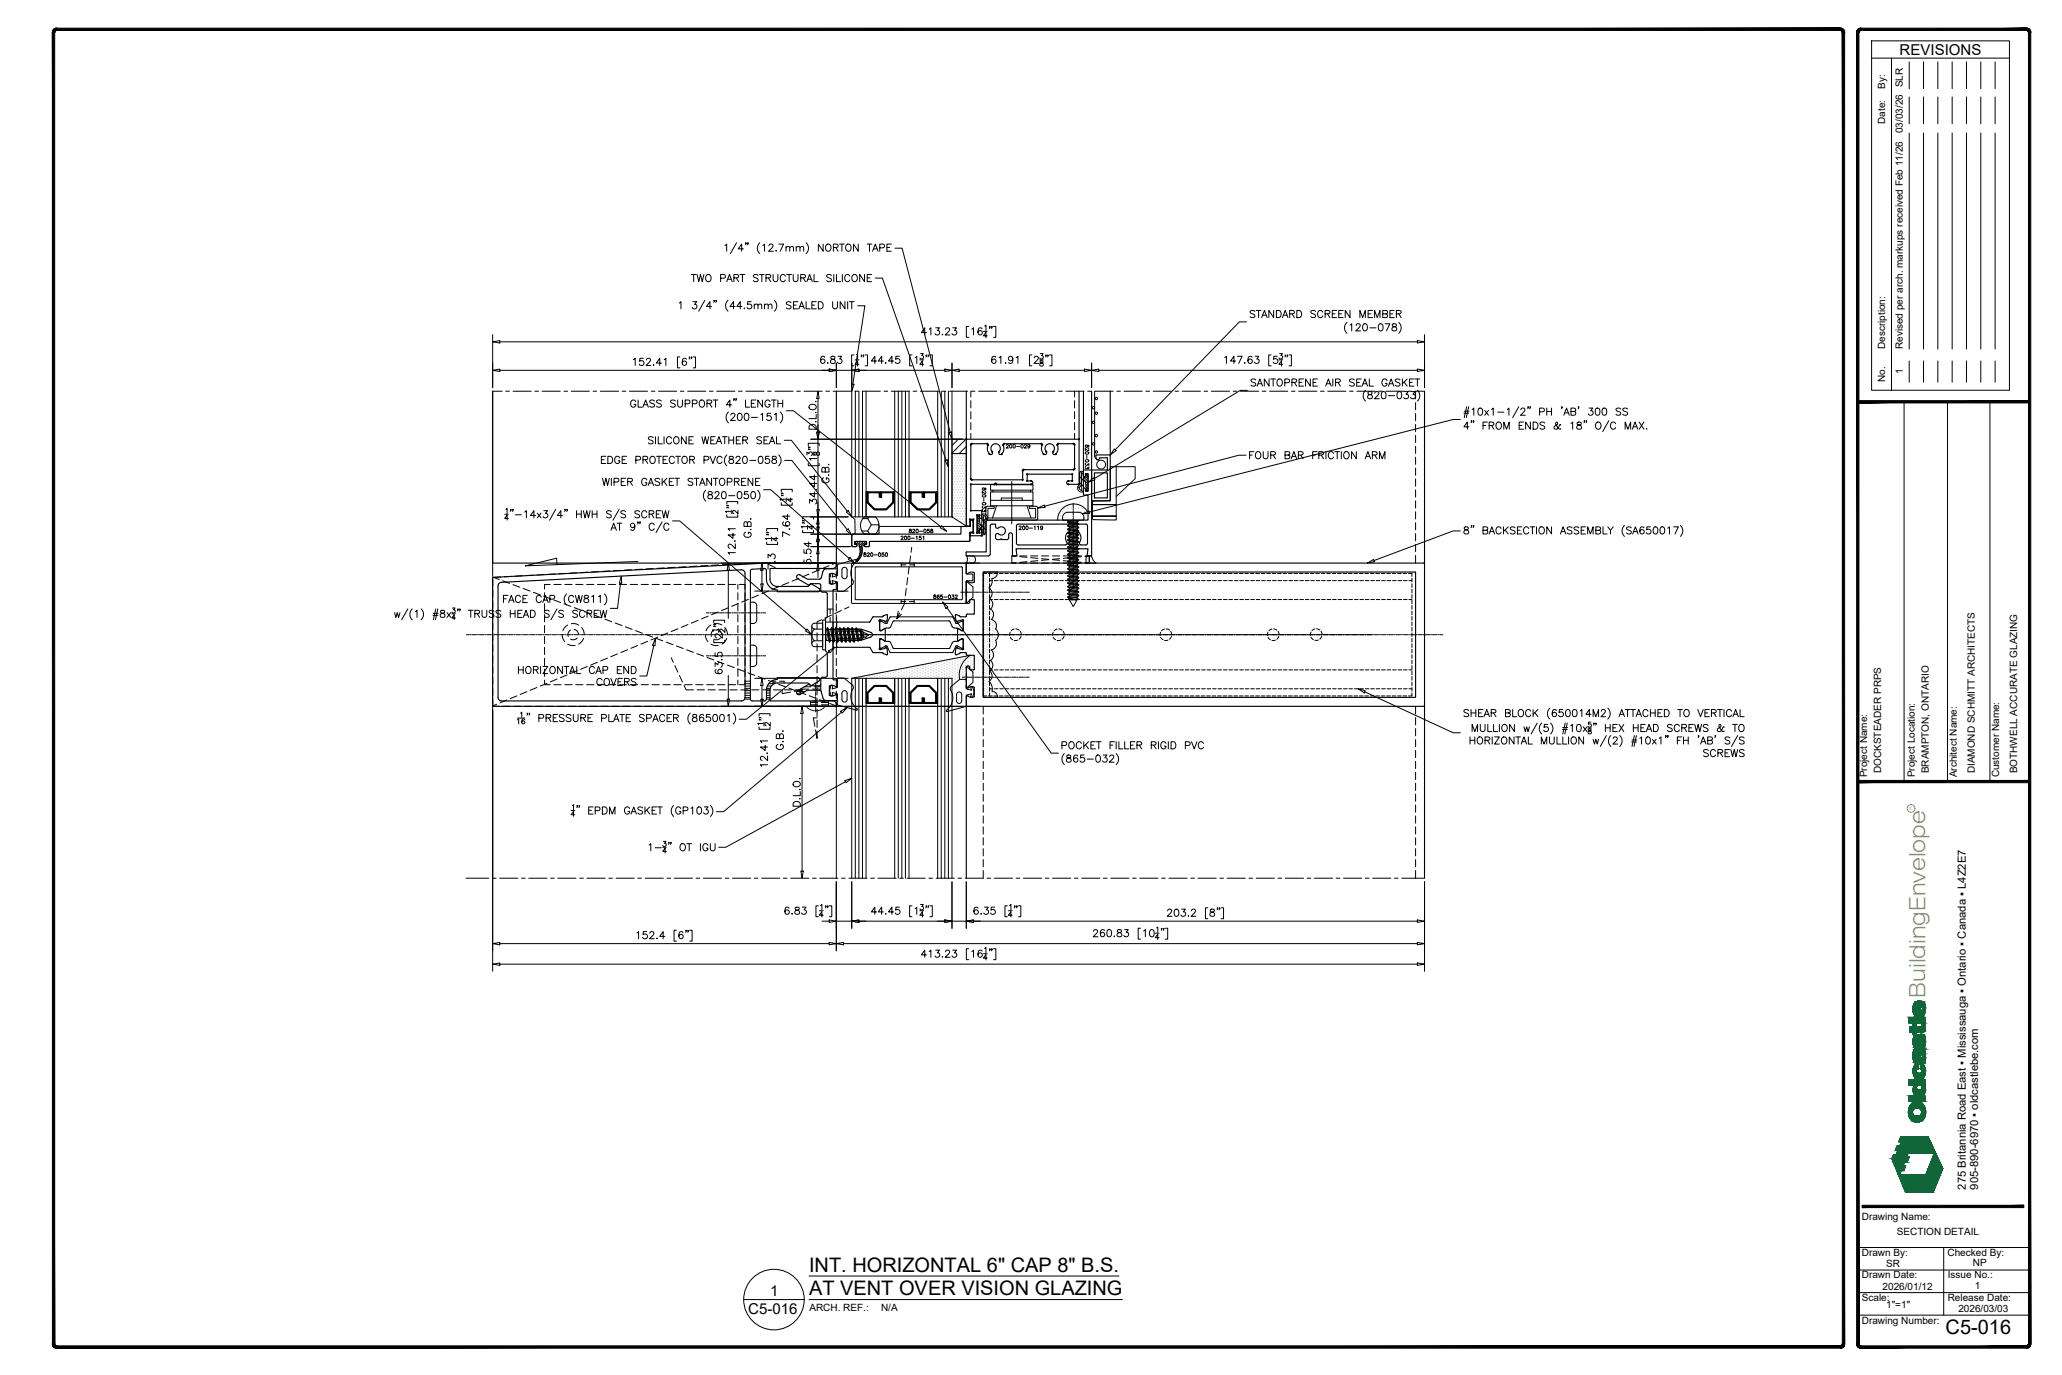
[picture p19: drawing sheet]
<svg xmlns="http://www.w3.org/2000/svg" width="914mm" height="610mm" viewBox="0 0 914 610" stroke-linecap="round" stroke-linejoin="round" font-family="sans-serif">
<defs><g id="words">
<text font-size="10" fill="#88c346" x="853.8" y="442.3" transform="rotate(-90 853.8 442.3)">BuildingEnvelope</text>
<g font-size="8.9">
<text x="358.8" y="563.8">INT. HORIZONTAL 6&quot; CAP 8&quot; B.S.</text>
<text x="358.8" y="574.3">AT VENT OVER VISION GLAZING</text>
<text x="862.8" y="591.6">C5-016</text>
</g>
<g font-size="6.7">
<text x="842.4" y="24.3">REVISIONS</text>
<text x="341.5" y="574.5">1</text>
<text x="331.8" y="582.3">C5-016</text>
</g>
<g font-size="5">
<text x="871.7" y="527.5" transform="rotate(-90 871.7 527.5)">275 Britannia Road East ▪ Mississauga ▪ Ontario ▪ Canada ▪ L4Z2E7</text>
<text x="877.2" y="527.5" transform="rotate(-90 877.2 527.5)">905-890-6970 ▪ oldcastlebe.com</text>
</g>
<g font-size="4.9">
<text x="445.2" y="200">200-029</text>
<text x="438.5" y="228.2" transform="rotate(-90 438.5 228.2)">820-033</text>
<text x="398.6" y="240.6">200-151</text>
<text x="382.1" y="248">820-050</text>
<text x="413.1" y="266.7">865-032</text>
</g>
<g font-size="4.4">
<text x="836" y="39.3" transform="rotate(-90 836 39.3)">By:</text>
<text x="836" y="54.9" transform="rotate(-90 836 54.9)">Date:</text>
<text x="843.8" y="59.1" transform="rotate(-90 843.8 59.1)">03/03/26 SLR</text>
<text x="836" y="154.8" transform="rotate(-90 836 154.8)">Description:</text>
<text x="843.8" y="154.8" transform="rotate(-90 843.8 154.8)">Revised per arch. markups received Feb 11/26</text>
<text x="843.8" y="165.6" transform="rotate(-90 843.8 165.6)">1</text>
<text x="836" y="169.5" transform="rotate(-90 836 169.5)">No.</text>
<text x="484" y="209.2" transform="rotate(-90 484 209.2)">820-033</text>
<text x="402.2" y="237.4">820-058</text>
<text x="450.8" y="236">200-119</text>
<text x="828" y="344.6" transform="rotate(-90 828 344.6)">Project Name:</text>
<text x="834.2" y="342.8" transform="rotate(-90 834.2 342.8)">DOCKSTEADER PRPS</text>
<text x="849.2" y="344.6" transform="rotate(-90 849.2 344.6)">Project Location:</text>
<text x="855.3" y="342.8" transform="rotate(-90 855.3 342.8)">BRAMPTON, ONTARIO</text>
<text x="867.8" y="344.6" transform="rotate(-90 867.8 344.6)">Architect Name:</text>
<text x="875.7" y="342.9" transform="rotate(-90 875.7 342.9)">DIAMOND SCHMITT ARCHITECTS</text>
<text x="886.6" y="344.6" transform="rotate(-90 886.6 344.6)">Customer Name:</text>
<text x="894.6" y="342.8" transform="rotate(-90 894.6 342.8)">BOTHWELL ACCURATE GLAZING</text>
<text x="825.6" y="540.9">Drawing Name:</text>
<text x="841.1" y="547.7">SECTION DETAIL</text>
<text x="825.6" y="556.7">Drawn By:</text>
<text x="863.6" y="556.8">Checked By:</text>
<text x="836.4" y="561.8">SR</text>
<text x="874.9" y="561.4">NP</text>
<text x="825.6" y="566.7">Drawn Date:</text>
<text x="863.7" y="566.6">Issue No.:</text>
<text x="834.9" y="571.8">2026/01/12</text>
<text x="875.7" y="571.6">1</text>
<text x="358.9" y="581.2">ARCH. REF.:</text>
<text x="390.7" y="581.2">N/A</text>
<text x="825.6" y="576.6">Scale:</text>
<text x="836.4" y="579.9">1&quot;=1&quot;</text>
<text x="863.7" y="576.7">Release Date:</text>
<text x="868.4" y="581.8">2026/03/03</text>
<text x="825.6" y="587">Drawing Number:</text>
</g>
<text font-size="2.1" fill="#88c346" x="848.1" y="359.1" transform="rotate(-90 848.1 359.1)">R</text>
</g></defs>
<!-- layer: _OBE_hidden -->
<g fill="none" stroke="#000" stroke-width=".44">
<path d="M218.5 173.4h4.2M224.3 173.4h1.6M227.5 173.4h8.1M237.2 173.4h1.6M240.4 173.4h8.1M250.1 173.4h1.6M253.3 173.4h8.1M263 173.4h1.6M266.2 173.4h8.1M275.9 173.4h1.6M279.1 173.4h8.1M288.8 173.4h1.6"/>
<path d="M292 173.4h8.1M301.7 173.4h1.6M304.9 173.4h8.1M314.6 173.4h1.6M317.8 173.4h8.1M327.5 173.4h1.6M330.7 173.4h8.1M340.4 173.4h1.6M343.6 173.4h8.1M353.3 173.4h1.6M356.5 173.4h8.1M366.2 173.4h1.6"/>
<path d="M369.4 173.4h8.1M379.1 173.4h1.6M382.3 173.4h8.1M392 173.4h1.6M395.3 173.4h8M404.9 173.4h1.6M408.2 173.4h8M417.8 173.4h1.6M421.1 173.4h8M430.5 173.4v2.6M430.5 177.6v3.3M430.7 173.4h1.7"/>
<path d="M434 173.4h8M443.6 173.4h1.7M446.9 173.4h8M456.5 173.4h1.7M459.8 173.4h8M469.4 173.4h1.7M472.7 173.4h8M476.5 173.4v2.6M476.5 177.6v3.3M482.3 173.4h1.7M485.6 173.4h8M495.3 173.4h1.6"/>
<path d="M498.5 173.4h8M508.2 173.4h1.6M511.4 173.4h8M521.1 173.4h1.6M524.3 173.4h8M534 173.4h1.6M537.2 173.4h8.1M546.9 173.4h1.6M550.1 173.4h8.1M559.8 173.4h1.6M563 173.4h8.1M572.7 173.4h1.6"/>
<path d="M575.9 173.4h8.1M585.6 173.4h1.6M588.8 173.4h8.1M598.5 173.4h1.6M601.7 173.4h8.1M611.4 173.4h1.6M614.6 173.4h8.1M624.3 173.4h1.6M627.5 173.4h4.2M627.7 173.4v3.5M627.7 178.5v3.2M430.5 182.5v3.2"/>
<path d="M430.5 187.3v3.2M430.5 192.1v2.6M476.5 182.5v3.2M476.5 187.3v3.2M476.5 192.1v2.6M627.7 183.3v3.2M627.7 188.2v3.2M627.7 193v3.2M627.7 197.8v3.3M627.7 202.7v3.2M627.7 207.5v3.2M627.7 212.3v3.3"/>
<path d="M627.7 217.2v3.2M475.9 223.2v2M475.9 225.6v.4M475.9 226.4v2M475.9 228.8v.4M475.9 229.6v2.1M475.9 232.1v.4M475.9 232.9v2M475.9 235.3v.4M475.9 236.1v2M475.9 238.5v.4M475.9 239.3v2"/>
<path d="M627.7 222v3.3M627.7 226.9v3.2M627.7 231.7v3.2M627.7 236.5v3.3M218.5 252.6v2.8M218.5 255.8l2.9 1.1M222.1 255.8l-3.6 .2v4.3M222.9 257.5l3.1 1.1M226.9 255.5l-3.2 .2M227.5 259.2l3 1.1M231.7 255.3l-3.2 .1M236.6 255l-3.3 .2"/>
<path d="M241.4 254.7l-3.2 .2M244 259.1h-2.5v2.1M245.6 259.1h3.2M246.2 254.5l-3.2 .1M250.4 259.1h3.3M251.1 254.2l-3.3 .2M255.3 259.1h3.2M255.9 253.9l-3.2 .2M260.1 259.1h3.3M260.7 253.7l-3.2 .1M265 259.1h3.2M265.5 253.4l-3.2 .2"/>
<path d="M269.8 259.1h3.2M270.4 253.1l-3.2 .2M274.6 259.1h3.3M275.2 252.9l-3.2 .1M279.5 259.1h3.2M280 252.6l-3.2 .2M284.3 259.1h3.2M284.9 252.3l-3.2 .2M289.2 259.1h3.2M289.7 252.1l-3.2 .1M294 259.1h3.2M294.5 251.8l-3.2 .2"/>
<path d="M298.8 259.1h3.3M299.4 251.5l-3.3 .2M303.7 259.1h3.2M304.2 251.3l-3.2 .1M308.5 259.1h3.2M309 251l-3.2 .2M313.4 259.1h3.2M313.9 250.7l-3.3 .2M318.2 259.1h3.2M318.7 250.5l-3.2 .1M323 259.1h3.3M323.5 250.2l-3.2 .2"/>
<path d="M327.2 259.1v2.1M327.9 259.1h2.5v2.1M328.4 249.9l-3.3 .2M336.9 249.6l-6.9 .2M338.5 249.6h3.2M343.3 249.6h3.3M348.2 249.6h3.2M349.8 258.3l-3 1.2M353 249.6h3.2M354.2 256.4l-2.9 1.3M357.9 249.6h3.2M358.7 254.6l-3 1.2"/>
<path d="M362.7 249.6h3.2M363.2 252.7l-3 1.2M367.5 249.6h3.4v2M367.6 250.8l-3 1.3M370.9 253.2v3.2M370.9 258v3.2M370.9 249.5l-1.8 .7M399.7 250.4h2M399.7 249.6v1.6M402.5 256.1l-.4 3.2M403.2 251.3l-.5 3.2M403.4 250.4h2"/>
<path d="M403.8 246.5l-.4 3.2M404.3 242.6l-.3 2.3M405.4 249.6v1.6M428.5 259.3v-1.6l3 2.5v4.7l-3 2.5v-1.6M436 256.4v1.6M436 258.8v1.6M437.5 254.2h-1.5v1.4M438.3 254.2h1.6M438.8 257.4h1.3M438.8 254.2v1.4M438.8 256.4v1.6M438.8 258.8v1.6"/>
<path d="M440.7 254.2h1.7M440.9 257.4h1.6M443.2 254.2h1.6M443.3 257.4h1.7M445.6 254.2h1.6M445.8 257.4h1.6M448 254.2h1.6M448.2 257.4h1.6M448.7 246.5v3.1h1.9M448.7 246.5h1.9M448.7 246.5l1.9 .1M450.4 254.2h1.6"/>
<path d="M450.6 257.4h1.6M450.6 249.5l-1.9 .1M452.2 249.6h3.2M452.2 246.5h3.2M452.2 246.8l3.2 .3M452.8 254.2h1.7M453 257.4h1.6M455.3 254.2h1.6M455.4 249l-3.2 .3M455.4 257.4h1.7M457 249.6h3.2M457 246.5h3.2"/>
<path d="M457 247.2l3.3 .3M457.7 254.2h1.6M457.9 257.4h1.6M460.1 254.2h1.6M460.3 248.6l-3.3 .3M460.3 257.4h1.6M461.8 249.6h3.3M461.8 246.5h3.3M461.9 247.7l3.2 .3M462.5 254.2h1.6M462.7 257.4h1.6M464.9 254.2h1.7"/>
<path d="M465.1 248.1l-3.2 .3M465.1 257.4h1.6M466.7 249.6h3.2M466.7 246.5h3.2M466.7 248.1l3.2 .3M467.4 254.2h1.6M467.5 257.4h1.7M469.8 254.2h1.6M469.9 247.7l-3.2 .3M470 257.4h1.6M471.5 248.6l3.2 .3M471.5 249.6h3.2"/>
<path d="M471.5 246.5h3.2M472.2 254.2h1.6M472.4 257.4h1.6M474.6 254.2h1.6M474.7 247.2l-3.2 .3M474.8 257.4h1.6M475.9 241.7v.4M475.9 242.5v2.1M475.9 245v.4M475.9 245.8v2M475.9 248.2v.4M475.9 249v2"/>
<path d="M475.9 251.4v.4M475.9 252.2v2M475.9 254.6v.4M475.9 255.4v2.1M475.9 257.9v.4M475.9 258.7v2M476.3 249l3.2 .3M476.4 249.6h3.2M476.4 246.5h3.2M477 254.2h1.7M477.2 257.4h1.6M479.5 254.2h1.6"/>
<path d="M479.5 246.8l-3.2 .3M479.6 257.4h1.7M481.1 246.6l2-.1v3.1l-2-.1M481.2 246.5h1.9v3.1h-1.9M481.9 254.2h1.6M482.1 257.4h1.6M484.3 254.2h1.6M484.5 257.4h1.6M486.7 254.2h1.6M486.9 257.4h1.6M489.1 254.2h1.6M489.3 257.4h1.6"/>
<path d="M491.6 254.2h1.6M491.7 257.4h1.6M494 254.2h1.6M494.2 257.4h1.6M496.4 254.2h1.6M496.6 257.4h1.6M498.8 254.2h1.6M499 257.4h1.6M501.2 254.2h1.6M501.4 257.4h1.6M503.7 254.2h1.6M503.8 257.4h1.6"/>
<path d="M506.1 254.2h1.6M506.2 257.4h1.7M508.5 254.2h1.6M508.7 257.4h1.6M510.9 254.2h1.6M511.1 257.4h1.6M513.3 254.2h1.6M513.5 257.4h1.6M515.7 254.2h1.7M515.9 257.4h1.6M518.2 254.2h1.6M518.3 257.4h1.7"/>
<path d="M520.6 254.2h1.6M520.8 257.4h1.6M523 254.2h1.6M523.2 257.4h1.6M525.4 254.2h1.6M525.6 257.4h1.6M527.8 254.2h1.7M528 257.4h1.6M530.3 254.2h1.6M530.4 257.4h1.7M532.7 254.2h1.6M532.9 257.4h1.6"/>
<path d="M535.1 254.2h1.6M535.3 257.4h1.6M537.5 254.2h1.6M537.7 257.4h1.6M539.9 254.2h1.7M540.1 257.4h1.6M542.4 254.2h1.6M542.5 257.4h1.7M544.8 254.2h1.6M545 257.4h1.6M547.2 254.2h1.6M547.4 257.4h1.6"/>
<path d="M549.6 254.2h1.6M549.8 257.4h1.6M552 254.2h1.7M552.2 257.4h1.6M554.5 254.2h1.6M554.6 257.4h1.6M556.9 254.2h1.6M557.1 257.4h1.6M559.3 254.2h1.6M559.5 257.4h1.6M561.7 254.2h1.6M561.9 257.4h1.6"/>
<path d="M564.1 254.2h1.6M564.3 257.4h1.6M566.6 254.2h1.6M566.7 257.4h1.6M569 254.2h1.6M569.2 257.4h1.6M571.4 254.2h1.6M571.6 257.4h1.6M573.8 254.2h1.6M574 257.4h1.6M576.2 254.2h1.6M576.4 257.4h1.6"/>
<path d="M578.7 254.2h1.6M578.8 257.4h1.6M581.1 254.2h1.6M581.3 257.4h1.6M583.5 254.2h1.6M583.7 257.4h1.6M585.9 254.2h1.6M586.1 257.4h1.6M588.3 254.2h1.6M588.5 257.4h1.6M590.8 254.2h1.6M590.9 257.4h1.6"/>
<path d="M593.2 254.2h1.6M593.3 257.4h1.7M595.6 254.2h1.6M595.8 257.4h1.6M598 254.2h1.6M598.2 257.4h1.6M600.4 254.2h1.6M600.6 257.4h1.6M602.8 254.2h1.7M603 257.4h1.6M605.3 254.2h1.6M605.4 257.4h1.7"/>
<path d="M607.7 254.2h1.6M607.9 257.4h1.6M610.1 254.2h1.6M610.3 257.4h1.6M612.5 254.2h1.6M612.7 257.4h1.6M614.9 254.2h1.7M615.1 257.4h1.6M617.4 254.2h1.6M617.5 257.4h1.7M619.8 254.2h1.6M620 257.4h1.6"/>
<path d="M622.2 254.2h1.6M622.4 257.4h1.6M624.6 254.2h1.5v1.4M624.8 257.4h1.3M626.1 256.4v1.6M626.1 258.8v1.6M627.7 241.4v3.2M627.7 246.2v3.4M218.5 261.2v3.9M218.5 266v4M218.5 270.9v3.9M218.5 275.7v3.9"/>
<path d="M232 260.9l3 1.1M236.5 262.6l3 1.1M241.1 264.3l3 1.1M241.5 262.8v3.2M241.5 267.6v3.3M241.5 272.5v3.2M241.5 277.3v3.2M245.6 266l3 1.1M250.1 267.7l3 1.1M251.7 277.1l-1.2 1-.9 1.6M253 279.3l-1 1.2v1.6M253.3 276.5h1.8l1.5 .6"/>
<path d="M254.6 279l1.4 .9 .5 1.4M254.7 269.4l3 1.1M257.9 278.2l.9 1.6 .3 1.5M259.2 271.1l3 1.1M263.7 272.8l3 1.1M268.2 274.5l3.1 1.1M272.8 276.2l3 1.1M277.3 277.9l3 1.1M281.8 279.6l3.1 1.1M300.6 278.7l-2.9 1.3M305.1 276.9l-3 1.2M309.6 275l-3 1.3"/>
<path d="M314 273.2l-3 1.2M315.2 277.1l-1.2 1-.9 1.6M316.5 279.3l-1 1.2v1.6M316.8 276.5h1.8l1.5 .6M318.1 279l1.4 .9 .5 1.4M318.5 271.3l-3 1.2M321.4 278.2l.9 1.6 .3 1.5M323 269.4l-3 1.3M327.2 262.8v3.2M327.2 267.6v3.3M327.2 272.5v3.2M327.2 277.3v3.2"/>
<path d="M327.4 267.6l-3 1.2M330.4 262.8v3.2M330.4 267.6v3.3M330.4 272.5v3.2M330.4 277.3v3.2M331.9 265.7l-3 1.3M336.4 263.9l-3 1.2M340.8 262l-3 1.2M345.3 260.1l-3 1.3M364.3 274.8l-2 .9v3.3M366.1 275.8h3.3M366.9 270h2.5"/>
<path d="M368.1 270v2.1M368.1 273.7v2.1M368.7 272.7l-2.9 1.4M370.9 262.8v3.3M370.9 267.7v3.2M370.9 272.5v3.2M370.9 277.4v3.2M371 273.5v2.7M373.1 270.7l-2.9 1.3M376.5 269.1l-2 .9M398.3 271l-.6 3.3 1.3-2.5M399.6 265.9v1.6"/>
<path d="M399.6 266.7h2.1M399.7 272.3l-2 2M401.3 265.7l-.3 2.2-1.3 2.5M401.9 260.9l-.4 3.2M403.3 266.7h2.1M405.4 265.9v1.6M426.1 262.6h1.6M428.1 262.6h.4M428.5 260.9v3.3M428.9 262.6h2M431.3 262.6h.4M432.2 262.6h2"/>
<path d="M434.6 262.6h.4M435.4 262.6h2M436 261.2v1.6M436 263.7v1.6M436 266.1v1.6M436 268.5v1.6M436 270.9v1.6M436 273.3v1.6M436 275.7v1.7M436 278.2v1.6M437.8 262.6h.4M438.6 262.6h2"/>
<path d="M438.8 265.8h1.3M438.8 261.2v1.6M438.8 263.7v1.6M438.8 266.1v1.6M438.8 268.5v1.6M438.8 270.9v1.6M438.8 273.3v1.6M438.8 275.7v1.7M438.8 278.2v1.6M440.9 265.8h1.6M441 262.6h.4M441.8 262.6h2"/>
<path d="M443.3 265.8h1.7M444.3 262.6h.4M445.1 262.6h2M445.8 265.8h1.6M447.5 262.6h.4M448.2 265.8h1.6M448.3 262.6h2M449.7 278.9l-1.3 .7M450.5 278.8l1.4 .6M450.6 265.8h1.6M450.7 262.6h.4M451.5 262.6h2"/>
<path d="M452.5 279.9l.4 1.5M453 265.8h1.6M453.9 262.6h.4M454.7 262.6h1.7M455.4 265.8h1.7M457.9 265.8h1.6M460.3 265.8h1.6M462.7 265.8h1.6M465.1 265.8h1.6M467.5 265.8h1.7M468.8 278.9l-1.3 .7M469.6 278.8l1.4 .6"/>
<path d="M470 265.8h1.6M471.5 279.9l.5 1.5M472.4 265.8h1.6M474.8 265.8h1.6M477.2 265.8h1.6M479.6 265.8h1.7M482.1 265.8h1.6M484.5 265.8h1.6M486.9 265.8h1.6M489.3 265.8h1.6M491.7 265.8h1.6M494.2 265.8h1.6"/>
<path d="M496.6 265.8h1.6M499 265.8h1.6M501.4 265.8h1.6M503.8 265.8h1.6M506.2 265.8h1.7M508.7 265.8h1.6M511.1 265.8h1.6M513.5 265.8h1.6M515.9 265.8h1.6M516.4 278.9l-1.3 .7M517.2 278.8l1.4 .6M518.3 265.8h1.7"/>
<path d="M519.1 279.9l.5 1.5M520.8 265.8h1.6M523.2 265.8h1.6M525.6 265.8h1.6M528 265.8h1.6M530.4 265.8h1.7M532.9 265.8h1.6M535.3 265.8h1.6M537.7 265.8h1.6M540.1 265.8h1.6M542.5 265.8h1.7M545 265.8h1.6"/>
<path d="M547.4 265.8h1.6M549.8 265.8h1.6M552.2 265.8h1.6M554.6 265.8h1.6M557.1 265.8h1.6M559.5 265.8h1.6M561.9 265.8h1.6M564.1 278.9l-1.4 .7M564.3 265.8h1.6M564.8 278.8l1.4 .6M566.7 265.8h1.6M566.8 279.9l.4 1.5"/>
<path d="M569.2 265.8h1.6M571.6 265.8h1.6M574 265.8h1.6M576.4 265.8h1.6M578.8 265.8h1.6M581.3 265.8h1.6M583.1 278.8l-1.3 .8M583.7 265.8h1.6M583.9 278.8l1.4 .5M585.8 279.9l.5 1.4M586.1 265.8h1.6M588.5 265.8h1.6"/>
<path d="M590.9 265.8h1.6M593.3 265.8h1.7M595.8 265.8h1.6M598.2 265.8h1.6M600.6 265.8h1.6M603 265.8h1.6M605.4 265.8h1.7M607.9 265.8h1.6M610.3 265.8h1.6M612.7 265.8h1.6M615.1 265.8h1.6M617.5 265.8h1.7"/>
<path d="M620 265.8h1.6M622.4 265.8h1.6M624.8 265.8h1.3M626.1 261.2v1.6M626.1 263.7v1.6M626.1 266.1v1.6M626.1 268.5v1.6M626.1 270.9v1.6M626.1 273.3v1.6M626.1 275.7v1.7M626.1 278.2v1.6M218.5 280.5v4"/>
<path d="M218.5 285.4v3.9M218.5 290.2v4M218.5 295.1v3.9M218.5 299.9v3.9M241.5 282.1v3.3M241.5 287v3.2M241.5 291.8v3.2M241.5 296.7v3.2M249.3 281.3l.3 1.6 .8 1.6M251.5 299.2l-3 1.3M251.7 285.6l1.5 .5h1.8M256 297.4l-3 1.2"/>
<path d="M256 282.8l-1.3 .8-1.7-.2M258.8 283l-.9 1.6-1.3 1M260.4 295.5l-2.9 1.2M264.9 293.6l-3 1.3M269.4 291.8l-3 1.2M273.8 289.9l-3 1.3M278.3 288.1l-3 1.2M282.8 286.2l-3 1.2M286.4 281.3l3 1.1M287.2 284.3l-2.9 1.3M290.9 283l3 1.1M291.7 282.5l-3 1.2"/>
<path d="M295.4 284.7l3.1 1.1M296.2 280.6l-3 1.3M297.7 291.7l.9 1.9M299.3 295.1l1.3 2.9M300 286.4l3 1.1M301.3 299.5l1.4 2.9M304.5 288.1l3 1.1M309 289.8l3 1.1M312.8 281.3l.3 1.6 .8 1.6M313.6 291.5l3 1.1M315.2 285.6l1.5 .5h1.8M318.1 293.2l3 1.1"/>
<path d="M319.5 282.8l-1.3 .8-1.7-.2M322.3 283l-.9 1.6-1.3 1M322.6 294.9l3 1.1M327.1 296.6l3.1 1.1M327.2 282.1v3.3M327.2 287v3.2M327.2 291.8v3.2M327.2 296.7v3.2M330.4 282.1v3.3M330.4 287v3.2M330.4 291.8v3.2M330.4 296.7v3.2"/>
<path d="M331.7 298.3l3 1.1M336.2 300l3 1.1M362.3 280.6v3.2M362.3 285.4v3.2M362.3 290.2v3.3M362.3 295.1v3.2M362.3 299.9v3.2M367.1 281.4h2.3M369.8 281.4h.4M370.6 281.4h2M370.9 282.2v3.2M370.9 287v3.3"/>
<path d="M370.9 291.9v3.2M370.9 296.7v3.2M373 281.4h.4M373.9 281.4h2M376.3 281.4h.4M377.1 281.4h2M379.5 281.4h.4M380.3 281.4h2M382.7 281.4h.4M383.5 281.4h2M386 281.4h.4M386.8 281.4h2"/>
<path d="M389.2 281.4h.4M390 281.4h2M392.4 281.4h.4M393.2 281.4h2M395.6 281.4h.4M396.4 281.4h2.1M398.9 281.4h.4M399.7 281.4h2M402.1 281.4h.4M402.9 281.4h2M405.3 281.4h.4M406.1 281.4h2"/>
<path d="M408.5 281.4h.4M409.3 281.4h2.1M411.8 281.4h.4M412.6 281.4h2M415 281.4h.4M415.8 281.4h2M418.2 281.4h.4M419 281.4h2M421.4 281.4h.4M422.2 281.4h2.1M424.7 281.4h.4M425.5 281.4h2"/>
<path d="M427.9 281.4h.4M428.5 297v-1.6l3 2.5v4.7l-3 2.5v-1.6M428.5 298.6v3.3M428.7 281.4h2M431.1 281.4h.4M431.9 281.4h2M434.3 281.4h.4M435.1 281.4h2.1M436 280.6v1.6M436 283v1.6M436 285.4v1.6M436 287.8v1.7"/>
<path d="M436 290.3v1.6M436 292.7v1.6M436 295.1v1.6M436 297.5v1.6M436 299.9v1.7M437.6 281.4h.4M438.4 281.4h2M438.8 297h1.3M438.8 280.6v1.6M438.8 283v1.6M438.8 285.4v1.6M438.8 287.8v1.7"/>
<path d="M438.8 290.3v1.6M438.8 292.7v1.6M438.8 295.1v1.6M438.8 297.5v1.6M438.8 299.9v1.7M440.8 281.4h.4M440.9 297h1.6M441.6 281.4h2M443.3 297h1.7M444 281.4h.4M444.8 281.4h2M445.8 297h1.6"/>
<path d="M447.2 281.4h.4M448 280.3l-.2 1.5M448 282.5l1 1.1M448 281.4h2.1M448.2 297h1.6M450.5 281.4h.4M450.6 297h1.6M451.3 283.8l-1.5 .1M451.3 281.4h2M452.8 282.2l-.9 1.2M453 297h1.6M453.7 281.4h.4"/>
<path d="M454.5 281.4h2M455.4 297h1.7M456.9 281.4h.4M457.7 281.4h2M457.9 297h1.6M460.1 281.4h.4M460.3 297h1.6M461 281.4h2M462.7 297h1.6M463.4 281.4h.4M464.2 281.4h2M465.1 297h1.6"/>
<path d="M466.6 281.4h.4M467.1 280.3l-.3 1.5M467.1 282.5l1 1.1M467.4 281.4h2M467.5 297h1.7M469.8 281.4h.4M470 297h1.6M470.3 283.8l-1.5 .1M470.6 281.4h2M471.8 282.2l-.8 1.2M472.4 297h1.6M473 281.4h.5"/>
<path d="M473.9 281.4h2M474.8 297h1.6M476.3 281.4h.4M477.1 281.4h2M477.2 297h1.6M479.5 281.4h.4M479.6 297h1.7M480.3 281.4h2M482.1 297h1.6M482.7 281.4h.4M483.5 281.4h2M484.5 297h1.6"/>
<path d="M485.9 281.4h.5M486.8 281.4h2M486.9 297h1.6M489.2 281.4h.4M489.3 297h1.6M490 281.4h2M491.7 297h1.6M492.4 281.4h.4M493.2 281.4h2M494.2 297h1.6M495.6 281.4h.4M496.4 281.4h2.1"/>
<path d="M496.6 297h1.6M498.9 281.4h.4M499 297h1.6M499.7 281.4h2M501.4 297h1.6M502.1 281.4h.4M502.9 281.4h2M503.8 297h1.6M505.3 281.4h.4M506.1 281.4h2M506.2 297h1.7M508.5 281.4h.4"/>
<path d="M508.7 297h1.6M509.3 281.4h2.1M511.1 297h1.6M511.8 281.4h.4M512.6 281.4h2M513.5 297h1.6M514.7 280.3l-.2 1.5M514.7 282.5l1 1.1M515 281.4h.4M515.8 281.4h2M515.9 297h1.6M517.9 283.8l-1.5 .1"/>
<path d="M518.2 281.4h.4M518.3 297h1.7M519 281.4h2M519.5 282.2l-.9 1.2M520.8 297h1.6M521.4 281.4h.4M522.2 281.4h2.1M523.2 297h1.6M524.7 281.4h.4M525.5 281.4h2M525.6 297h1.6M527.9 281.4h.4"/>
<path d="M528 297h1.6M528.7 281.4h2M530.4 297h1.7M531.1 281.4h.4M531.9 281.4h2M532.9 297h1.6M534.3 281.4h.4M535.1 281.4h2.1M535.3 297h1.6M537.6 281.4h.4M537.7 297h1.6M538.4 281.4h2"/>
<path d="M540.1 297h1.6M540.8 281.4h.4M541.6 281.4h2M542.5 297h1.7M544 281.4h.4M544.8 281.4h2M545 297h1.6M547.2 281.4h.4M547.4 297h1.6M548 281.4h2.1M549.8 297h1.6M550.5 281.4h.4"/>
<path d="M551.3 281.4h2M552.2 297h1.6M553.7 281.4h.4M554.5 281.4h2M554.6 297h1.6M556.9 281.4h.4M557.1 297h1.6M557.7 281.4h2M559.5 297h1.6M560.1 281.4h.4M561 281.4h2M561.9 297h1.6"/>
<path d="M562.3 280.3l-.2 1.5M562.3 282.5l1 1.1M563.4 281.4h.4M564.2 281.4h2M564.3 297h1.6M565.6 283.8l-1.5 .1M566.6 281.4h.4M566.7 297h1.6M567.1 282.2l-.9 1.2M567.4 281.4h2M569.2 297h1.6M569.8 281.4h.4"/>
<path d="M570.6 281.4h2M571.6 297h1.6M573.1 281.4h.4M573.9 281.4h2M574 297h1.6M576.3 281.4h.4M576.4 297h1.6M577.1 281.4h2M578.8 297h1.6M579.5 281.4h.4M580.3 281.4h2M581.3 297h1.6"/>
<path d="M581.4 280.2l-.3 1.5M581.4 282.5l1 1.1M582.7 281.4h.4M583.5 281.4h2M583.7 297h1.6M584.6 283.7l-1.5 .2M586 281.4h.4M586.1 297h1.6M586.1 282.1l-.8 1.3M586.8 281.4h2M588.5 297h1.6M589.2 281.4h.4"/>
<path d="M590 281.4h2M590.9 297h1.6M592.4 281.4h.4M593.2 281.4h2M593.3 297h1.7M595.6 281.4h.4M595.8 297h1.6M596.4 281.4h2.1M598.2 297h1.6M598.9 281.4h.4M599.7 281.4h2M600.6 297h1.6"/>
<path d="M602.1 281.4h.4M602.9 281.4h2M603 297h1.6M605.3 281.4h.4M605.4 297h1.7M606.1 281.4h2.3M607.9 297h1.6M610.3 297h1.6M612.7 297h1.6M615.1 297h1.6M617.5 297h1.7M620 297h1.6"/>
<path d="M622.4 297h1.6M624.8 297h1.3M626.1 280.6v1.6M626.1 283v1.6M626.1 285.4v1.6M626.1 287.8v1.7M626.1 290.3v1.6M626.1 292.7v1.6M626.1 295.1v1.6M626.1 297.5v1.6M626.1 299.9v1.7M218.5 309.6v3.5h2.8"/>
<path d="M218.5 304.7v4M218.5 310.3v2.8M220.2 312.2l-1.7 .8M222.9 313.1h3.2M224.7 310.4l-3 1.2M227.7 313.1h3.3M229.2 308.5l-3 1.3M232.6 313.1h3.2M233.6 306.7l-2.9 1.2M237.4 313.1h3.2M238.1 304.8l-3 1.2M241.5 301.5v2.1h2.5"/>
<path d="M242.3 313.1h3.2M242.6 302.9l-3 1.3M245.6 303.6h3.2M247 301.1l-2.9 1.2M247.1 313.1h3.2M250.4 303.6h3.3M251.9 313.1h3.3M255.3 303.6h3.2M256.8 313.1h3.2M260.1 303.6h3.3M261.6 313.1h3.2M265 303.6h3.2"/>
<path d="M266.4 313.1h3.3M269.8 303.6h3.2M271.3 313.1h3.2M274.6 303.6h3.3M276.1 313.1h3.2M279.5 303.6h3.2M281 313.1h3.2M284.3 303.6h3.2M285.8 313.1h3.2M289.2 303.6h3.2M290.6 313.1h3.3M294 303.6h3.2"/>
<path d="M295.5 313.1h3.2M298.8 303.6h3.3M300.3 313.1h3.2M303.3 303.9l1 1.9h3.2M303.7 303.6h3.2M305.2 313.1h3.2M308.5 303.6h3.2M309.1 305.8h3.3M310 313.1h3.2M313.4 303.6h3.2M314 305.8h3.2M314.8 313.1h3.3"/>
<path d="M318.2 303.6h3.2M318.8 305.8h3.3M319.7 313.1h3.2M323 303.6h3.3M323.7 305.8h3.2M324.5 313.1h3.2M327.2 301.5v2.1M328.5 305.8h3.2M329.3 313.1h3.3M330.2 310h2.6M330.4 309.3h2.4M330.4 301.5v2.1h-2.5"/>
<path d="M330.4 302h2.4M330.4 308.3h2.4M330.4 307.2h2.4M330.4 306.2h2.4M330.4 305.2h2.4M330.4 304.1h2.4M330.4 303.1h2.4M333.3 305.8h3.3M334.2 313.1h3.2M338.2 305.8h3.2M339 313.1h3.3M339.9 310h1.6"/>
<path d="M339.9 309.3h1.6M339.9 308.3h1.6M339.9 307.2h1.6M339.9 306.2h1.6M340 305.2h1.6M340.3 304.1h1.7M340.7 301.7l3.1 1.1M340.9 303.1h2.4M342 302h2.1M343 305.8h3.2M343.9 313.1h3.2M345.3 303.4l3 1.1"/>
<path d="M345.7 302h2v.8M346.8 305.8v1.7l3.8-.7M347.9 305.8h3.2M348.7 313.1h3.2M349.8 305.1l3 1.1M352.7 305.8h3.3l-3.8 .7M353.4 306.5h3.7M353.4 307.6h1.9M353.5 313.1h3.3M354.3 306.8l3 1.1M354.9 305.5h3.7M356.7 304.5h2.8"/>
<path d="M357.9 313.2h-.5l.3 .3M358 313.8l.7 .5M358.9 308.5l3 1.1M359 314.5l.8 .3M359.4 312.5h3.2M359.4 310.8v2.3M359.4 311.4h3.2M360.1 314.9l.8 .2M360.2 310.8h1.8M360.3 305.5h3.7M361.1 304.5h2.9M361.3 315.1h.8"/>
<path d="M361.6 313.1l-3.3 .1M361.7 303v2.5M361.7 305.9v.4M361.7 306.7v2M361.7 309.1v.4M361.7 309.9v2M361.7 312.3v.4M361.7 313.1v2.5M361.9 313.2h.8M362.3 318.3h-1.6l.7 3.7M362.3 304.8v3.2M362.3 309.6v3.2"/>
<path d="M362.3 314.4v3.3M362.3 319.3v3.2M363.3 314.9l-.8 .2M363.4 310.2l3 1.1M363.6 310.8h1.8M364 303.2v3.1M364.2 312.5h3.2M364.2 311.4h3.2M364.4 314.5l-.7 .3M365.4 313.8l-.6 .5M365.6 313.2h.4l-.3 .3M366.4 313.1l-3.3 .1"/>
<path d="M367.4 310.8v2.3M367.9 311.9l3 1.1M370.9 311.2v1.9h-2.8M370.9 301.6v3.2M370.9 306.4v3.2M426.7 300.2h1.3M428.4 300.2h.4M429.2 300.2h2.1M431.7 300.2h.4M432.5 300.2h2M434.9 300.2h.4M435.7 300.2h2"/>
<path d="M436 307.2v1.3h1.5M436 302.4v1.6M436 304.8v1.6M436 313.1v3.5M436 318.2v3.2M438.1 300.2h.4M438.3 308.5h1.6M438.8 305.4h1.3M438.8 302.4v1.6M438.8 304.8v1.6M438.8 307.2v1.3M438.9 300.2h2"/>
<path d="M440.7 308.5h1.7M440.9 305.4h1.6M441.3 300.2h.4M442.1 300.2h2.1M443.2 308.5h1.6M443.3 305.4h1.7M444.6 300.2h.4M445.4 300.2h2M445.6 308.5h1.6M445.8 305.4h1.6M447.8 300.2h.4M448 308.5h1.6"/>
<path d="M448.2 305.4h1.6M448.6 300.2h2M450.4 308.5h1.6M450.6 305.4h1.6M451 300.2h.4M451.8 300.2h2M452.8 308.5h1.7M453 305.4h1.6M454.2 300.2h.4M455 300.2h1.4M455.3 308.5h1.6M455.4 305.4h1.7"/>
<path d="M457.7 308.5h1.6M457.9 305.4h1.6M460.1 308.5h1.6M460.3 305.4h1.6M462.5 308.5h1.6M462.7 305.4h1.6M464.9 308.5h1.7M465.1 305.4h1.6M467.4 308.5h1.6M467.5 305.4h1.7M469.8 308.5h1.6M470 305.4h1.6"/>
<path d="M472.2 308.5h1.6M472.4 305.4h1.6M474.6 308.5h1.6M474.8 305.4h1.6M477 308.5h1.7M477.2 305.4h1.6M479.5 308.5h1.6M479.6 305.4h1.7M481.9 308.5h1.6M482.1 305.4h1.6M484.3 308.5h1.6M484.5 305.4h1.6"/>
<path d="M486.7 308.5h1.6M486.9 305.4h1.6M489.1 308.5h1.6M489.3 305.4h1.6M491.6 308.5h1.6M491.7 305.4h1.6M494 308.5h1.6M494.2 305.4h1.6M496.4 308.5h1.6M496.6 305.4h1.6M498.8 308.5h1.6M499 305.4h1.6"/>
<path d="M501.2 308.5h1.6M501.4 305.4h1.6M503.7 308.5h1.6M503.8 305.4h1.6M506.1 308.5h1.6M506.2 305.4h1.7M508.5 308.5h1.6M508.7 305.4h1.6M510.9 308.5h1.6M511.1 305.4h1.6M513.3 308.5h1.6M513.5 305.4h1.6"/>
<path d="M515.7 308.5h1.7M515.9 305.4h1.6M518.2 308.5h1.6M518.3 305.4h1.7M520.6 308.5h1.6M520.8 305.4h1.6M523 308.5h1.6M523.2 305.4h1.6M525.4 308.5h1.6M525.6 305.4h1.6M527.8 308.5h1.7M528 305.4h1.6"/>
<path d="M530.3 308.5h1.6M530.4 305.4h1.7M532.7 308.5h1.6M532.9 305.4h1.6M535.1 308.5h1.6M535.3 305.4h1.6M537.5 308.5h1.6M537.7 305.4h1.6M539.9 308.5h1.7M540.1 305.4h1.6M542.4 308.5h1.6M542.5 305.4h1.7"/>
<path d="M544.8 308.5h1.6M545 305.4h1.6M547.2 308.5h1.6M547.4 305.4h1.6M549.6 308.5h1.6M549.8 305.4h1.6M552 308.5h1.7M552.2 305.4h1.6M554.5 308.5h1.6M554.6 305.4h1.6M556.9 308.5h1.6M557.1 305.4h1.6"/>
<path d="M559.3 308.5h1.6M559.5 305.4h1.6M561.7 308.5h1.6M561.9 305.4h1.6M564.1 308.5h1.6M564.3 305.4h1.6M566.6 308.5h1.6M566.7 305.4h1.6M569 308.5h1.6M569.2 305.4h1.6M571.4 308.5h1.6M571.6 305.4h1.6"/>
<path d="M573.8 308.5h1.6M574 305.4h1.6M576.2 308.5h1.6M576.4 305.4h1.6M578.7 308.5h1.6M578.8 305.4h1.6M581.1 308.5h1.6M581.3 305.4h1.6M583.5 308.5h1.6M583.7 305.4h1.6M585.9 308.5h1.6M586.1 305.4h1.6"/>
<path d="M588.3 308.5h1.6M588.5 305.4h1.6M590.8 308.5h1.6M590.9 305.4h1.6M593.2 308.5h1.6M593.3 305.4h1.7M595.6 308.5h1.6M595.8 305.4h1.6M598 308.5h1.6M598.2 305.4h1.6M600.4 308.5h1.6M600.6 305.4h1.6"/>
<path d="M602.8 308.5h1.7M603 305.4h1.6M605.3 308.5h1.6M605.4 305.4h1.7M607.7 308.5h1.6M607.9 305.4h1.6M610.1 308.5h1.6M610.3 305.4h1.6M612.5 308.5h1.6M612.7 305.4h1.6M614.9 308.5h1.7M615.1 305.4h1.6"/>
<path d="M617.4 308.5h1.6M617.5 305.4h1.7M619.8 308.5h1.6M620 305.4h1.6M622.2 308.5h1.6M622.4 305.4h1.6M624.8 305.4h1.3M626.1 307.2v1.3h-1.5M626.1 302.4v1.6M626.1 304.8v1.6M627.7 313.1v3.5M627.7 318.2v3.2"/>
<path d="M361.6 323.6l.7 3.8v-3.3M436 323v3.2M436 327.9v3.2M436 332.7v3.2M436 337.5v3.3M627.7 323v3.2M627.7 327.9v3.2M627.7 332.7v3.2M627.7 337.5v3.3M436 342.4v3.2M436 347.2v3.2M436 352.1v3.2"/>
<path d="M436 356.9v3.2M627.7 342.4v3.2M627.7 347.2v3.2M627.7 352.1v3.2M627.7 356.9v3.2M436 361.7v3.3M436 366.6v3.2M436 371.4v3.2M436 376.2v3.3M627.7 361.7v3.3M627.7 366.6v3.2M627.7 371.4v3.2"/>
<path d="M627.7 376.2v3.3M206.6 389.4h10.2M218.4 389.4h1.6M221.6 389.4h8.1M231.3 389.4h1.6M234.5 389.4h8.1M244.2 389.4h1.6M247.4 389.4h8.1M257.1 389.4h1.6M260.3 389.4h8.1M270 389.4h1.6M273.2 389.4h8.1"/>
<path d="M282.9 389.4h1.6M286.1 389.4h8.1M295.8 389.4h1.6M299 389.4h8.1M308.7 389.4h1.6M311.9 389.4h8.1M321.6 389.4h1.6M324.8 389.4h8.1M334.5 389.4h1.6M337.7 389.4h8.1M347.4 389.4h1.6M350.6 389.4h8.1"/>
<path d="M360.3 389.4h1.6M363.5 389.4h8.1M373.2 389.4h1.6M376.4 389.4h8.1M386.1 389.4h1.6M389.3 389.4h8.1M399 389.4h1.6M402.2 389.4h8.1M411.9 389.4h1.6M415.1 389.4h8.1M424.8 389.4h1.6M428 389.4h8.1"/>
<path d="M436 381.1v3.2M436 385.9v3.5M437.7 389.4h1.6M440.9 389.4h8.1M450.6 389.4h1.6M453.9 389.4h8M463.5 389.4h1.6M466.8 389.4h8M476.4 389.4h1.6M479.7 389.4h8M489.3 389.4h1.7M492.6 389.4h8"/>
<path d="M502.2 389.4h1.7M505.5 389.4h8M515.1 389.4h1.7M518.4 389.4h8M528.1 389.4h1.6M531.3 389.4h8M541 389.4h1.6M544.2 389.4h8M553.9 389.4h1.6M557.1 389.4h8M566.8 389.4h1.6M570 389.4h8.1"/>
<path d="M579.7 389.4h1.6M582.9 389.4h8.1M592.6 389.4h1.6M595.8 389.4h8.1M605.5 389.4h1.6M608.7 389.4h8.1M618.4 389.4h1.6M621.6 389.4h10.1M627.7 381.1v3.2M627.7 385.9v3.5"/>
</g>
<!-- layer: _OBE_silicone -->
<g fill="#000" stroke="#000" stroke-width=".44">
<circle cx="422.7" cy="214.7" r=".02"/>
<circle cx="422.7" cy="217.1" r=".02"/>
<circle cx="422.7" cy="205.2" r=".02"/>
<circle cx="422.7" cy="207.5" r=".02"/>
<circle cx="422.7" cy="209.9" r=".02"/>
<circle cx="422.7" cy="212.3" r=".02"/>
<circle cx="422.7" cy="219.5" r=".02"/>
<circle cx="422.7" cy="202.8" r=".02"/>
<circle cx="423.3" cy="211.1" r=".02"/>
<circle cx="423.3" cy="215.9" r=".02"/>
<circle cx="423.3" cy="201.6" r=".02"/>
<circle cx="423.3" cy="206.4" r=".02"/>
<circle cx="423.3" cy="208.7" r=".02"/>
<circle cx="423.3" cy="213.5" r=".02"/>
<circle cx="423.3" cy="204" r=".02"/>
<circle cx="423.3" cy="218.3" r=".02"/>
<circle cx="423.9" cy="214.7" r=".02"/>
<circle cx="423.9" cy="202.8" r=".02"/>
<circle cx="423.9" cy="205.2" r=".02"/>
<circle cx="423.9" cy="207.5" r=".02"/>
<circle cx="423.9" cy="209.9" r=".02"/>
<circle cx="423.9" cy="212.3" r=".02"/>
<circle cx="423.9" cy="217.1" r=".02"/>
<circle cx="423.9" cy="219.5" r=".02"/>
<circle cx="424.4" cy="204" r=".02"/>
<circle cx="424.4" cy="208.7" r=".02"/>
<circle cx="424.4" cy="213.5" r=".02"/>
<circle cx="424.4" cy="201.6" r=".02"/>
<circle cx="424.4" cy="218.3" r=".02"/>
<circle cx="424.4" cy="211.1" r=".02"/>
<circle cx="424.4" cy="215.9" r=".02"/>
<circle cx="424.4" cy="206.4" r=".02"/>
<circle cx="425" cy="205.2" r=".02"/>
<circle cx="425" cy="202.8" r=".02"/>
<circle cx="425" cy="214.7" r=".02"/>
<circle cx="425" cy="217.1" r=".02"/>
<circle cx="425" cy="207.5" r=".02"/>
<circle cx="425" cy="209.9" r=".02"/>
<circle cx="425" cy="212.3" r=".02"/>
<circle cx="425" cy="219.5" r=".02"/>
<circle cx="425.6" cy="201.6" r=".02"/>
<circle cx="425.6" cy="204" r=".02"/>
<circle cx="425.6" cy="208.7" r=".02"/>
<circle cx="425.6" cy="211.1" r=".02"/>
<circle cx="425.6" cy="213.5" r=".02"/>
<circle cx="425.6" cy="218.3" r=".02"/>
<circle cx="425.6" cy="206.4" r=".02"/>
<circle cx="425.6" cy="215.9" r=".02"/>
<circle cx="426.2" cy="209.9" r=".02"/>
<circle cx="426.2" cy="219.5" r=".02"/>
<circle cx="426.2" cy="202.8" r=".02"/>
<circle cx="426.2" cy="205.2" r=".02"/>
<circle cx="426.2" cy="207.5" r=".02"/>
<circle cx="426.2" cy="212.3" r=".02"/>
<circle cx="426.2" cy="214.7" r=".02"/>
<circle cx="426.2" cy="217.1" r=".02"/>
<circle cx="426.8" cy="204" r=".02"/>
<circle cx="426.8" cy="201.6" r=".02"/>
<circle cx="426.8" cy="211.1" r=".02"/>
<circle cx="426.8" cy="215.9" r=".02"/>
<circle cx="426.8" cy="218.3" r=".02"/>
<circle cx="426.8" cy="206.4" r=".02"/>
<circle cx="426.8" cy="208.7" r=".02"/>
<circle cx="426.8" cy="213.5" r=".02"/>
<circle cx="427.4" cy="202.8" r=".02"/>
<circle cx="427.4" cy="205.2" r=".02"/>
<circle cx="427.4" cy="207.5" r=".02"/>
<circle cx="427.4" cy="209.9" r=".02"/>
<circle cx="427.4" cy="212.3" r=".02"/>
<circle cx="427.4" cy="214.7" r=".02"/>
<circle cx="427.4" cy="217.1" r=".02"/>
<circle cx="427.4" cy="219.5" r=".02"/>
<circle cx="428" cy="201.6" r=".02"/>
<circle cx="428" cy="208.7" r=".02"/>
<circle cx="428" cy="213.5" r=".02"/>
<circle cx="428" cy="215.9" r=".02"/>
<circle cx="428" cy="218.3" r=".02"/>
<circle cx="428" cy="204" r=".02"/>
<circle cx="428" cy="206.4" r=".02"/>
<circle cx="428" cy="211.1" r=".02"/>
<circle cx="379.4" cy="231.3" r=".02"/>
<circle cx="379.4" cy="233.6" r=".02"/>
<circle cx="379.4" cy="236" r=".02"/>
<circle cx="380" cy="234.8" r=".02"/>
<circle cx="380" cy="230.1" r=".02"/>
<circle cx="380" cy="232.4" r=".02"/>
<circle cx="380.5" cy="233.6" r=".02"/>
<circle cx="380.5" cy="236" r=".02"/>
<circle cx="380.5" cy="231.3" r=".02"/>
<circle cx="381.1" cy="234.8" r=".02"/>
<circle cx="381.1" cy="230.1" r=".02"/>
<circle cx="381.1" cy="232.4" r=".02"/>
<circle cx="381.7" cy="236" r=".02"/>
<circle cx="381.7" cy="231.3" r=".02"/>
<circle cx="382.3" cy="230.1" r=".02"/>
<circle cx="422.7" cy="224.2" r=".02"/>
<circle cx="422.7" cy="226.6" r=".02"/>
<circle cx="422.7" cy="221.8" r=".02"/>
<circle cx="422.7" cy="229" r=".02"/>
<circle cx="423.3" cy="220.6" r=".02"/>
<circle cx="423.3" cy="227.8" r=".02"/>
<circle cx="423.3" cy="223" r=".02"/>
<circle cx="423.3" cy="225.4" r=".02"/>
<circle cx="423.9" cy="221.8" r=".02"/>
<circle cx="423.9" cy="224.2" r=".02"/>
<circle cx="423.9" cy="226.6" r=".02"/>
<circle cx="423.9" cy="229" r=".02"/>
<circle cx="424.4" cy="223" r=".02"/>
<circle cx="424.4" cy="225.4" r=".02"/>
<circle cx="424.4" cy="227.8" r=".02"/>
<circle cx="424.4" cy="220.6" r=".02"/>
<circle cx="424.4" cy="230.2" r=".02"/>
<circle cx="425" cy="221.8" r=".02"/>
<circle cx="425" cy="229" r=".02"/>
<circle cx="425" cy="224.2" r=".02"/>
<circle cx="425" cy="226.6" r=".02"/>
<circle cx="425.6" cy="225.4" r=".02"/>
<circle cx="425.6" cy="220.6" r=".02"/>
<circle cx="425.6" cy="223" r=".02"/>
<circle cx="425.6" cy="227.8" r=".02"/>
<circle cx="425.6" cy="230.2" r=".02"/>
<circle cx="426.2" cy="229" r=".02"/>
<circle cx="426.2" cy="224.2" r=".02"/>
<circle cx="426.2" cy="226.6" r=".02"/>
<circle cx="426.2" cy="231.4" r=".02"/>
<circle cx="426.2" cy="221.8" r=".02"/>
<circle cx="426.8" cy="225.4" r=".02"/>
<circle cx="426.8" cy="220.6" r=".02"/>
<circle cx="426.8" cy="223" r=".02"/>
<circle cx="426.8" cy="227.8" r=".02"/>
<circle cx="426.8" cy="230.2" r=".02"/>
<circle cx="427.4" cy="221.8" r=".02"/>
<circle cx="427.4" cy="224.2" r=".02"/>
<circle cx="427.4" cy="226.6" r=".02"/>
<circle cx="427.4" cy="229" r=".02"/>
<circle cx="427.4" cy="231.4" r=".02"/>
<circle cx="428" cy="220.6" r=".02"/>
<circle cx="428" cy="223" r=".02"/>
<circle cx="428" cy="225.4" r=".02"/>
<circle cx="428" cy="227.8" r=".02"/>
<circle cx="428" cy="230.2" r=".02"/>
<circle cx="428" cy="232.6" r=".02"/>
<circle cx="469.6" cy="230.1" r=".02"/>
<circle cx="470.4" cy="228.5" r=".02"/>
<circle cx="471.2" cy="226.9" r=".02"/>
<circle cx="472" cy="225.3" r=".02"/>
<circle cx="472.8" cy="226.9" r=".02"/>
<circle cx="473.6" cy="225.3" r=".02"/>
<circle cx="474.4" cy="223.7" r=".02"/>
<circle cx="474.4" cy="226.9" r=".02"/>
<circle cx="475.2" cy="225.3" r=".02"/>
<circle cx="476" cy="226.9" r=".02"/>
<circle cx="476" cy="223.7" r=".02"/>
<circle cx="476.8" cy="225.3" r=".02"/>
<circle cx="477.5" cy="223.7" r=".02"/>
<circle cx="477.5" cy="226.9" r=".02"/>
<circle cx="478.3" cy="225.3" r=".02"/>
<circle cx="479.1" cy="226.9" r=".02"/>
<circle cx="479.9" cy="225.3" r=".02"/>
<circle cx="480.7" cy="230.1" r=".02"/>
<circle cx="480.7" cy="226.9" r=".02"/>
<circle cx="481.5" cy="228.5" r=".02"/>
<circle cx="482.3" cy="230.1" r=".02"/>
<circle cx="428.8" cy="249.4" r=".02"/>
<circle cx="429.9" cy="248.8" r=".02"/>
<circle cx="429.9" cy="247.6" r=".02"/>
<circle cx="431.1" cy="247" r=".02"/>
<circle cx="431.1" cy="249.4" r=".02"/>
<circle cx="431.1" cy="248.2" r=".02"/>
<circle cx="432.3" cy="248.8" r=".02"/>
<circle cx="432.3" cy="247.6" r=".02"/>
<circle cx="436.6" cy="258.8" r=".02"/>
<circle cx="436.6" cy="254.1" r=".02"/>
<circle cx="436.6" cy="256.5" r=".02"/>
<circle cx="436.6" cy="255.3" r=".02"/>
<circle cx="436.6" cy="257.7" r=".02"/>
<circle cx="437.8" cy="258.3" r=".02"/>
<circle cx="437.8" cy="255.9" r=".02"/>
<circle cx="437.8" cy="254.7" r=".02"/>
<circle cx="437.8" cy="259.4" r=".02"/>
<circle cx="437.8" cy="257.1" r=".02"/>
<circle cx="439" cy="254.1" r=".02"/>
<circle cx="439" cy="258.8" r=".02"/>
<circle cx="439" cy="257.7" r=".02"/>
<circle cx="439" cy="256.5" r=".02"/>
<circle cx="439" cy="255.3" r=".02"/>
<circle cx="440.2" cy="255.9" r=".02"/>
<circle cx="440.2" cy="254.7" r=".02"/>
<circle cx="441.4" cy="254.1" r=".02"/>
<circle cx="441.4" cy="255.3" r=".02"/>
<circle cx="481.4" cy="249.4" r=".02"/>
<circle cx="481.4" cy="248.2" r=".02"/>
<circle cx="481.4" cy="247" r=".02"/>
<circle cx="482.6" cy="248.8" r=".02"/>
<circle cx="482.6" cy="247.6" r=".02"/>
<circle cx="483.8" cy="249.4" r=".02"/>
<circle cx="483.8" cy="247" r=".02"/>
<circle cx="436.6" cy="277.9" r=".02"/>
<circle cx="436.6" cy="269.6" r=".02"/>
<circle cx="436.6" cy="262.4" r=".02"/>
<circle cx="436.6" cy="279.1" r=".02"/>
<circle cx="436.6" cy="276.7" r=".02"/>
<circle cx="436.6" cy="271.9" r=".02"/>
<circle cx="436.6" cy="268.4" r=".02"/>
<circle cx="436.6" cy="267.2" r=".02"/>
<circle cx="436.6" cy="266" r=".02"/>
<circle cx="436.6" cy="261.2" r=".02"/>
<circle cx="436.6" cy="273.1" r=".02"/>
<circle cx="436.6" cy="264.8" r=".02"/>
<circle cx="436.6" cy="263.6" r=".02"/>
<circle cx="436.6" cy="260" r=".02"/>
<circle cx="436.6" cy="275.5" r=".02"/>
<circle cx="436.6" cy="274.3" r=".02"/>
<circle cx="436.6" cy="270.8" r=".02"/>
<circle cx="437.8" cy="269" r=".02"/>
<circle cx="437.8" cy="279.7" r=".02"/>
<circle cx="437.8" cy="276.1" r=".02"/>
<circle cx="437.8" cy="263" r=".02"/>
<circle cx="437.8" cy="277.3" r=".02"/>
<circle cx="437.8" cy="274.9" r=".02"/>
<circle cx="437.8" cy="271.4" r=".02"/>
<circle cx="437.8" cy="270.2" r=".02"/>
<circle cx="437.8" cy="265.4" r=".02"/>
<circle cx="437.8" cy="261.8" r=".02"/>
<circle cx="437.8" cy="278.5" r=".02"/>
<circle cx="437.8" cy="264.2" r=".02"/>
<circle cx="437.8" cy="260.6" r=".02"/>
<circle cx="437.8" cy="273.7" r=".02"/>
<circle cx="437.8" cy="272.5" r=".02"/>
<circle cx="437.8" cy="267.8" r=".02"/>
<circle cx="437.8" cy="266.6" r=".02"/>
<circle cx="439" cy="260" r=".02"/>
<circle cx="439" cy="277.9" r=".02"/>
<circle cx="439" cy="264.8" r=".02"/>
<circle cx="439" cy="261.2" r=".02"/>
<circle cx="439" cy="276.7" r=".02"/>
<circle cx="439" cy="271.9" r=".02"/>
<circle cx="439" cy="269.6" r=".02"/>
<circle cx="439" cy="263.6" r=".02"/>
<circle cx="439" cy="262.4" r=".02"/>
<circle cx="439" cy="273.1" r=".02"/>
<circle cx="439" cy="279.1" r=".02"/>
<circle cx="439" cy="274.3" r=".02"/>
<circle cx="439" cy="268.4" r=".02"/>
<circle cx="439" cy="267.2" r=".02"/>
<circle cx="439" cy="266" r=".02"/>
<circle cx="439" cy="275.5" r=".02"/>
<circle cx="439" cy="270.8" r=".02"/>
<circle cx="440.2" cy="278.5" r=".02"/>
<circle cx="440.2" cy="267.8" r=".02"/>
<circle cx="440.2" cy="277.3" r=".02"/>
<circle cx="440.2" cy="279.7" r=".02"/>
<circle cx="440.2" cy="274.9" r=".02"/>
<circle cx="440.2" cy="273.7" r=".02"/>
<circle cx="440.2" cy="272.5" r=".02"/>
<circle cx="440.2" cy="271.4" r=".02"/>
<circle cx="440.2" cy="276.1" r=".02"/>
<circle cx="441.4" cy="279.1" r=".02"/>
<circle cx="441.4" cy="277.9" r=".02"/>
<circle cx="441.4" cy="276.7" r=".02"/>
<circle cx="383" cy="299.9" r=".02"/>
<circle cx="385.4" cy="299.9" r=".02"/>
<circle cx="386.6" cy="299.3" r=".02"/>
<circle cx="387.8" cy="299.9" r=".02"/>
<circle cx="389" cy="299.3" r=".02"/>
<circle cx="390.2" cy="299.9" r=".02"/>
<circle cx="390.2" cy="298.7" r=".02"/>
<circle cx="391.4" cy="299.3" r=".02"/>
<circle cx="391.4" cy="298.1" r=".02"/>
<circle cx="392.6" cy="299.9" r=".02"/>
<circle cx="392.6" cy="298.7" r=".02"/>
<circle cx="393.8" cy="299.3" r=".02"/>
<circle cx="393.8" cy="298.1" r=".02"/>
<circle cx="394.9" cy="299.9" r=".02"/>
<circle cx="394.9" cy="297.5" r=".02"/>
<circle cx="394.9" cy="298.7" r=".02"/>
<circle cx="396.1" cy="299.3" r=".02"/>
<circle cx="396.1" cy="298.1" r=".02"/>
<circle cx="397.3" cy="299.9" r=".02"/>
<circle cx="397.3" cy="298.7" r=".02"/>
<circle cx="397.3" cy="297.5" r=".02"/>
<circle cx="398.5" cy="296.9" r=".02"/>
<circle cx="398.5" cy="299.3" r=".02"/>
<circle cx="398.5" cy="298.1" r=".02"/>
<circle cx="399.7" cy="299.9" r=".02"/>
<circle cx="399.7" cy="298.7" r=".02"/>
<circle cx="399.7" cy="297.5" r=".02"/>
<circle cx="400.9" cy="298.1" r=".02"/>
<circle cx="400.9" cy="299.3" r=".02"/>
<circle cx="400.9" cy="296.9" r=".02"/>
<circle cx="402.1" cy="299.9" r=".02"/>
<circle cx="402.1" cy="298.7" r=".02"/>
<circle cx="402.1" cy="297.5" r=".02"/>
<circle cx="402.1" cy="296.4" r=".02"/>
<circle cx="403.3" cy="298.1" r=".02"/>
<circle cx="403.3" cy="296.9" r=".02"/>
<circle cx="403.3" cy="299.3" r=".02"/>
<circle cx="404.5" cy="296.4" r=".02"/>
<circle cx="404.5" cy="299.9" r=".02"/>
<circle cx="404.5" cy="298.7" r=".02"/>
<circle cx="404.5" cy="297.5" r=".02"/>
<circle cx="405.7" cy="296.9" r=".02"/>
<circle cx="405.7" cy="295.8" r=".02"/>
<circle cx="405.7" cy="299.3" r=".02"/>
<circle cx="405.7" cy="298.1" r=".02"/>
<circle cx="406.9" cy="298.7" r=".02"/>
<circle cx="406.9" cy="297.5" r=".02"/>
<circle cx="406.9" cy="299.9" r=".02"/>
<circle cx="406.9" cy="295.2" r=".02"/>
<circle cx="406.9" cy="296.4" r=".02"/>
<circle cx="408" cy="296.9" r=".02"/>
<circle cx="408" cy="295.8" r=".02"/>
<circle cx="408" cy="299.3" r=".02"/>
<circle cx="408" cy="298.1" r=".02"/>
<circle cx="409.2" cy="299.9" r=".02"/>
<circle cx="409.2" cy="298.7" r=".02"/>
<circle cx="409.2" cy="297.5" r=".02"/>
<circle cx="409.2" cy="295.2" r=".02"/>
<circle cx="409.2" cy="296.4" r=".02"/>
<circle cx="410.4" cy="296.9" r=".02"/>
<circle cx="410.4" cy="294.6" r=".02"/>
<circle cx="410.4" cy="299.3" r=".02"/>
<circle cx="410.4" cy="298.1" r=".02"/>
<circle cx="410.4" cy="295.8" r=".02"/>
<circle cx="411.6" cy="296.4" r=".02"/>
<circle cx="411.6" cy="295.2" r=".02"/>
<circle cx="411.6" cy="297.5" r=".02"/>
<circle cx="411.6" cy="299.9" r=".02"/>
<circle cx="411.6" cy="298.7" r=".02"/>
<circle cx="412.8" cy="294.6" r=".02"/>
<circle cx="412.8" cy="298.1" r=".02"/>
<circle cx="412.8" cy="296.9" r=".02"/>
<circle cx="412.8" cy="295.8" r=".02"/>
<circle cx="412.8" cy="299.3" r=".02"/>
<circle cx="414" cy="296.4" r=".02"/>
<circle cx="414" cy="299.9" r=".02"/>
<circle cx="414" cy="298.7" r=".02"/>
<circle cx="414" cy="297.5" r=".02"/>
<circle cx="414" cy="294" r=".02"/>
<circle cx="414" cy="295.2" r=".02"/>
<circle cx="415.2" cy="295.8" r=".02"/>
<circle cx="415.2" cy="299.3" r=".02"/>
<circle cx="415.2" cy="296.9" r=".02"/>
<circle cx="415.2" cy="298.1" r=".02"/>
<circle cx="415.2" cy="294.6" r=".02"/>
<circle cx="416.4" cy="295.2" r=".02"/>
<circle cx="416.4" cy="299.9" r=".02"/>
<circle cx="416.4" cy="298.7" r=".02"/>
<circle cx="416.4" cy="297.5" r=".02"/>
<circle cx="416.4" cy="294" r=".02"/>
<circle cx="416.4" cy="296.4" r=".02"/>
<circle cx="417.6" cy="296.9" r=".02"/>
<circle cx="417.6" cy="298.1" r=".02"/>
<circle cx="417.6" cy="295.8" r=".02"/>
<circle cx="417.6" cy="294.6" r=".02"/>
<circle cx="417.6" cy="293.4" r=".02"/>
<circle cx="417.6" cy="299.3" r=".02"/>
<circle cx="418.8" cy="299.9" r=".02"/>
<circle cx="418.8" cy="298.7" r=".02"/>
<circle cx="418.8" cy="297.5" r=".02"/>
<circle cx="418.8" cy="296.4" r=".02"/>
<circle cx="418.8" cy="292.8" r=".02"/>
<circle cx="418.8" cy="294" r=".02"/>
<circle cx="418.8" cy="295.2" r=".02"/>
<circle cx="420" cy="296.9" r=".02"/>
<circle cx="420" cy="298.1" r=".02"/>
<circle cx="420" cy="299.3" r=".02"/>
<circle cx="420" cy="295.8" r=".02"/>
<circle cx="420" cy="294.6" r=".02"/>
<circle cx="420" cy="293.4" r=".02"/>
<circle cx="421.1" cy="292.8" r=".02"/>
<circle cx="421.1" cy="299.9" r=".02"/>
<circle cx="421.1" cy="298.7" r=".02"/>
<circle cx="421.1" cy="297.5" r=".02"/>
<circle cx="421.1" cy="296.4" r=".02"/>
<circle cx="421.1" cy="294" r=".02"/>
<circle cx="421.1" cy="295.2" r=".02"/>
<circle cx="422.3" cy="298.1" r=".02"/>
<circle cx="422.3" cy="296.9" r=".02"/>
<circle cx="422.3" cy="294.6" r=".02"/>
<circle cx="422.3" cy="293.4" r=".02"/>
<circle cx="422.3" cy="299.3" r=".02"/>
<circle cx="422.3" cy="295.8" r=".02"/>
<circle cx="422.3" cy="292.2" r=".02"/>
<circle cx="423.5" cy="296.4" r=".02"/>
<circle cx="423.5" cy="292.8" r=".02"/>
<circle cx="423.5" cy="295.2" r=".02"/>
<circle cx="423.5" cy="299.9" r=".02"/>
<circle cx="423.5" cy="297.5" r=".02"/>
<circle cx="423.5" cy="294" r=".02"/>
<circle cx="423.5" cy="298.7" r=".02"/>
<circle cx="424.7" cy="298.1" r=".02"/>
<circle cx="424.7" cy="299.3" r=".02"/>
<circle cx="424.7" cy="296.9" r=".02"/>
<circle cx="424.7" cy="293.4" r=".02"/>
<circle cx="424.7" cy="294.6" r=".02"/>
<circle cx="424.7" cy="295.8" r=".02"/>
<circle cx="424.7" cy="292.2" r=".02"/>
<circle cx="425.7" cy="299.8" r=".02"/>
<circle cx="425.7" cy="298.6" r=".02"/>
<circle cx="425.7" cy="297.4" r=".02"/>
<circle cx="425.9" cy="294" r=".02"/>
<circle cx="425.9" cy="292.8" r=".02"/>
<circle cx="425.9" cy="291.6" r=".02"/>
<circle cx="425.9" cy="295.2" r=".02"/>
<circle cx="426.9" cy="296.9" r=".02"/>
<circle cx="426.9" cy="299.2" r=".02"/>
<circle cx="426.9" cy="295.7" r=".02"/>
<circle cx="426.9" cy="294.5" r=".02"/>
<circle cx="426.9" cy="298" r=".02"/>
<circle cx="427.1" cy="293.4" r=".02"/>
<circle cx="427.1" cy="292.2" r=".02"/>
<circle cx="428.1" cy="295.1" r=".02"/>
<circle cx="428.1" cy="297.4" r=".02"/>
<circle cx="428.1" cy="296.3" r=".02"/>
<circle cx="428.1" cy="299.8" r=".02"/>
<circle cx="428.1" cy="298.6" r=".02"/>
<circle cx="428.1" cy="293.9" r=".02"/>
<circle cx="428.1" cy="292.7" r=".02"/>
<circle cx="428.3" cy="291.6" r=".02"/>
<circle cx="429.2" cy="294.5" r=".02"/>
<circle cx="429.2" cy="293.3" r=".02"/>
<circle cx="429.2" cy="292.1" r=".02"/>
<circle cx="429.5" cy="291" r=".02"/>
<circle cx="430.4" cy="296.3" r=".02"/>
<circle cx="430.4" cy="295.1" r=".02"/>
<circle cx="430.4" cy="291.5" r=".02"/>
<circle cx="430.4" cy="293.9" r=".02"/>
<circle cx="430.4" cy="292.7" r=".02"/>
<circle cx="431.6" cy="296.9" r=".02"/>
<circle cx="431.6" cy="295.7" r=".02"/>
<circle cx="431.6" cy="294.5" r=".02"/>
<circle cx="431.6" cy="292.1" r=".02"/>
<circle cx="431.6" cy="290.9" r=".02"/>
<circle cx="431.6" cy="293.3" r=".02"/>
<circle cx="436.6" cy="293.4" r=".02"/>
<circle cx="436.6" cy="292.2" r=".02"/>
<circle cx="436.6" cy="283.8" r=".02"/>
<circle cx="436.6" cy="294.6" r=".02"/>
<circle cx="436.6" cy="281.5" r=".02"/>
<circle cx="436.6" cy="288.6" r=".02"/>
<circle cx="436.6" cy="285" r=".02"/>
<circle cx="436.6" cy="282.7" r=".02"/>
<circle cx="436.6" cy="296.9" r=".02"/>
<circle cx="436.6" cy="295.8" r=".02"/>
<circle cx="436.6" cy="291" r=".02"/>
<circle cx="436.6" cy="289.8" r=".02"/>
<circle cx="436.6" cy="287.4" r=".02"/>
<circle cx="436.6" cy="286.2" r=".02"/>
<circle cx="436.6" cy="280.3" r=".02"/>
<circle cx="436.6" cy="298.1" r=".02"/>
<circle cx="436.6" cy="299.3" r=".02"/>
<circle cx="437.8" cy="284.4" r=".02"/>
<circle cx="437.8" cy="280.9" r=".02"/>
<circle cx="437.8" cy="285.6" r=".02"/>
<circle cx="437.8" cy="283.3" r=".02"/>
<circle cx="437.8" cy="298.7" r=".02"/>
<circle cx="437.8" cy="295.2" r=".02"/>
<circle cx="437.8" cy="291.6" r=".02"/>
<circle cx="437.8" cy="288" r=".02"/>
<circle cx="437.8" cy="286.8" r=".02"/>
<circle cx="437.8" cy="282.1" r=".02"/>
<circle cx="437.8" cy="299.9" r=".02"/>
<circle cx="437.8" cy="297.5" r=".02"/>
<circle cx="437.8" cy="296.4" r=".02"/>
<circle cx="437.8" cy="294" r=".02"/>
<circle cx="437.8" cy="292.8" r=".02"/>
<circle cx="437.8" cy="290.4" r=".02"/>
<circle cx="437.8" cy="289.2" r=".02"/>
<circle cx="439" cy="285" r=".02"/>
<circle cx="439" cy="293.4" r=".02"/>
<circle cx="439" cy="292.2" r=".02"/>
<circle cx="439" cy="291" r=".02"/>
<circle cx="439" cy="280.3" r=".02"/>
<circle cx="439" cy="298.1" r=".02"/>
<circle cx="439" cy="296.9" r=".02"/>
<circle cx="439" cy="295.8" r=".02"/>
<circle cx="439" cy="294.6" r=".02"/>
<circle cx="439" cy="289.8" r=".02"/>
<circle cx="439" cy="288.6" r=".02"/>
<circle cx="439" cy="283.8" r=".02"/>
<circle cx="439" cy="281.5" r=".02"/>
<circle cx="439" cy="299.3" r=".02"/>
<circle cx="439" cy="287.4" r=".02"/>
<circle cx="439" cy="286.2" r=".02"/>
<circle cx="439" cy="282.7" r=".02"/>
<circle cx="439.3" cy="292.8" r=".02"/>
<circle cx="439.6" cy="288.1" r=".02"/>
<circle cx="440.2" cy="286.8" r=".02"/>
<circle cx="440.2" cy="283.3" r=".02"/>
<circle cx="440.2" cy="289.2" r=".02"/>
<circle cx="440.2" cy="295.2" r=".02"/>
<circle cx="440.2" cy="290.4" r=".02"/>
<circle cx="440.2" cy="285.6" r=".02"/>
<circle cx="440.2" cy="284.4" r=".02"/>
<circle cx="440.2" cy="282.1" r=".02"/>
<circle cx="440.2" cy="280.9" r=".02"/>
<circle cx="440.2" cy="291.6" r=".02"/>
<circle cx="441.4" cy="282.7" r=".02"/>
<circle cx="441.4" cy="286.2" r=".02"/>
<circle cx="441.4" cy="285" r=".02"/>
<circle cx="441.4" cy="283.8" r=".02"/>
<circle cx="441.4" cy="281.5" r=".02"/>
<circle cx="441.4" cy="280.3" r=".02"/>
<circle cx="441.5" cy="283.9" r=".02"/>
<circle cx="442.6" cy="280.9" r=".02"/>
<circle cx="442.6" cy="282.1" r=".02"/>
<circle cx="379.5" cy="300.5" r=".02"/>
<circle cx="381.9" cy="300.5" r=".02"/>
<circle cx="384.2" cy="300.5" r=".02"/>
<circle cx="386.6" cy="300.5" r=".02"/>
<circle cx="389" cy="300.5" r=".02"/>
<circle cx="391.4" cy="300.5" r=".02"/>
<circle cx="393.8" cy="300.5" r=".02"/>
<circle cx="396.1" cy="300.5" r=".02"/>
<circle cx="398.5" cy="300.5" r=".02"/>
<circle cx="400.9" cy="300.5" r=".02"/>
<circle cx="403.3" cy="300.5" r=".02"/>
<circle cx="405.7" cy="300.5" r=".02"/>
<circle cx="408" cy="300.5" r=".02"/>
<circle cx="410.4" cy="300.5" r=".02"/>
<circle cx="412.8" cy="300.5" r=".02"/>
<circle cx="415.2" cy="300.5" r=".02"/>
<circle cx="417.6" cy="300.5" r=".02"/>
<circle cx="420" cy="300.5" r=".02"/>
<circle cx="422.3" cy="300.5" r=".02"/>
<circle cx="422.3" cy="302.9" r=".02"/>
<circle cx="422.3" cy="301.7" r=".02"/>
<circle cx="423.5" cy="302.3" r=".02"/>
<circle cx="423.5" cy="301.1" r=".02"/>
<circle cx="424.7" cy="300.5" r=".02"/>
<circle cx="424.7" cy="301.7" r=".02"/>
<circle cx="425.7" cy="301" r=".02"/>
<circle cx="426.9" cy="300.4" r=".02"/>
<circle cx="428.1" cy="301" r=".02"/>
<circle cx="436.6" cy="308.9" r=".02"/>
<circle cx="436.6" cy="307.7" r=".02"/>
<circle cx="436.6" cy="306.5" r=".02"/>
<circle cx="436.6" cy="305.3" r=".02"/>
<circle cx="436.6" cy="301.7" r=".02"/>
<circle cx="436.6" cy="300.5" r=".02"/>
<circle cx="436.6" cy="304.1" r=".02"/>
<circle cx="436.6" cy="302.9" r=".02"/>
<circle cx="437.8" cy="302.3" r=".02"/>
<circle cx="437.8" cy="308.3" r=".02"/>
<circle cx="437.8" cy="304.7" r=".02"/>
<circle cx="437.8" cy="307.1" r=".02"/>
<circle cx="437.8" cy="303.5" r=".02"/>
<circle cx="437.8" cy="301.1" r=".02"/>
<circle cx="437.8" cy="305.9" r=".02"/>
<circle cx="439" cy="308.9" r=".02"/>
<circle cx="439" cy="300.5" r=".02"/>
<circle cx="439" cy="301.7" r=".02"/>
<circle cx="439" cy="306.5" r=".02"/>
<circle cx="439" cy="302.9" r=".02"/>
<circle cx="439" cy="307.7" r=".02"/>
<circle cx="439" cy="305.3" r=".02"/>
<circle cx="439" cy="304.1" r=".02"/>
<circle cx="440.2" cy="308.3" r=".02"/>
<circle cx="440.2" cy="307.1" r=".02"/>
<circle cx="441.4" cy="307.7" r=".02"/>
<circle cx="441.4" cy="308.9" r=".02"/>
</g>
<g fill="none" stroke="#000" stroke-width=".44">
<path d="M422.2 194.7h6.3v6.4h-6.3zM425 194.7l-2.8 2.8M428.3 194.7l-6.1 6.2M428.5 197.9l-3.1 3.2M422.2 201.1h6.3v32.2l-6.3-4.1zM377.7 229.2l1.4 1 .1 6.1-.5 .5M482.5 227.2a7.2 7.2 0 0 0-8.1-3.6 7.2 7.2 0 0 0-5.4 7M373.8 251.7l1.1-.1 .7 .7v3.1a1.14 1.14 0 0 1-1.1 1.2 1.14 1.14 0 0 1-1.1-1.2v-2.7zM379.8 247.9l.4 .4a7.4 7.4 0 0 0-1.8 9.9l-.4 .9-3.7 3.1h-3v-4.2l-2.3-.6 .4 1.4-.9 .2-.6-2.4 .6-2.4 .9 .2-.4 1.4 2.3-.6v-5l8.5-2.3M428.7 246.5h3.2a2.09 2.09 0 0 1-.1 3.1h-3.3l.5-1.5zM436.1 253.8l6.2-.2a2.69 2.69 0 0 1-2.4 3l-.2 2.5-1.1 1.6a2.89 2.89 0 0 1 .2 4.7 2.83 2.83 0 0 1 .5 4.6 2.83 2.83 0 0 1 .3 4.6 2.83 2.83 0 0 1 1.9 4.3 3.3 3.3 0 0 1 0 5 2.83 2.83 0 0 1-1.9 4.2 2.83 2.83 0 0 1-.3 4.7 2.83 2.83 0 0 1-.5 4.6 2.89 2.89 0 0 1-.2 4.7l1.1 1.7 .2 2.7a2.49 2.49 0 0 1 2.4 2.7h-5.9l-.4-.4zM482 246.5h2.1l.6 1.7 1.3 1.4h-4.1l-.4-1.6z"/>
<path d="M369.4 275.8h1.6v3.1h1.6l.2-.3 .2 .3h1.3l.2-.3 .2 .3h1.5l.2-.3 .2 .3h1.2l.2-.3 .2 .3h2.7a2.52 2.52 0 0 1 2.2 2.5 2.52 2.52 0 0 1-2.2 2.5h-2.7l-.2 .4-.2-.4h-1.2l-.2 .4-.2-.4h-1.5l-.2 .4-.2-.4h-1.3l-.2 .4-.2-.4h-1.6v3.1h-1.6l.3-8.3-.3-.1zM371 279.8h9.7a1.59 1.59 0 0 1 1.5 1.6 1.59 1.59 0 0 1-1.5 1.6h-9.7zM371.3 300.6h3l3.7 3.1 .4 .9a7.4 7.4 0 0 0 1.8 9.9l-.4 .3-8.5-2.3v-4.9l-2.3-.6 .4 1.4-.9 .2-.6-2.4 .6-2.4 .9 .2-.4 1.4 2.3-.6zM373.6 306.7a1.15 1.15 0 0 1 1.3-.5 1.15 1.15 0 0 1 .7 1.1v2.8a1.15 1.15 0 0 1-1.1 1.2 1.15 1.15 0 0 1-1.1-1.2zM377.7 300.7l52.6-10.2a10.2 10.2 0 0 0-4.7 10.7M421.9 304.3l3.7-3.1h2.9v4.2l2.3 .6-.4-1.4 .9-.2 .6 2.4-.6 2.4-.9-.2 .4-1.4-2.3 .6v4.9l-8.8 2.2a10.5 10.5 0 0 0 2.8-5.1l-.2-2.6-.9-2.4zM424.7 307l1-.2 .7 .8 .1 3.1a1.15 1.15 0 0 1-1.2 1.2 1.15 1.15 0 0 1-1.1-1.2v-2.8z"/>
</g>
<!-- layer: _OBE_aluminum -->
<g fill="none" stroke="#000" stroke-width=".5">
<path d="M218.5 173.4v76.2h152.4v-76.2M428.5 173.4v21.3M478.5 173.4v21.3M480.5 173.4v35M484.1 173.4v35M492.3 173.4v28.3M631.7 173.4v216M428.5 194.7h50v20h-4.7a.75 .75 0 0 1-.8-.7 .75 .75 0 0 1 .8-.8h1.7v-3h-20v3h1.8a.75 .75 0 0 1 .7 .8 .75 .75 0 0 1-.7 .7h-15.4l-.4-.4-.4 .4h-10.6v11.7h4.9v3.4h-1v-1.4h-1.1v7.9h1.1v-1.5h1v2.7h-5.3v-1.2h1.6v-6h-1.6v3h-1.6zM445.2 196.7l16.9 .2a4.6 4.6 0 0 0 .7 4.4M444.2 201.3a.79 .79 0 0 1-1.1 .1 .79 .79 0 0 1 0-1.2 2.13 2.13 0 0 0-.3-3 2.13 2.13 0 0 0-3 .3 2.13 2.13 0 0 0 .3 3v.6l-.5 .4a2.58 2.58 0 0 1-1.6-3.6l.2-.8-.4-.4-7.2 .2 .1 15.8h22.8v-4.1l.4-.4h22.4l.2-11.3h-7.6a3.8 3.8 0 0 1-1.2 4.7l-.6-.2-.2-.6a2.35 2.35 0 0 0 .6-2.5 2.35 2.35 0 0 0-2-1.6 2.16 2.16 0 0 0-2 1.4 2.16 2.16 0 0 0 .6 2.4v.6l-.5 .4-.8-.2M485.3 209.6h5.8v11.1h-5.8zM486 201.7h6.3v20.3h-8.2v-13.6h7v-5.4h-3.4a.84 .84 0 0 1-.9 .8 .84 .84 0 0 1-.8-.8z"/>
<path d="M430.1 239.7l-.4 .3h-43.6l-.5 .3-.1 1.8-.5 .2-1.7-.2v-.5l1-.5-.3-1.1h-4.8l-.2 1.1 1 .5v.5l-1.8 .2-.5-.5v-4.5l.3-.5h48.1v-3.4h4.2v-2.2a.63 .63 0 0 1 .6-.7 .63 .63 0 0 1 .7 .7v4.4l-.4 .4h-1.1v3.7M451.5 232.4h30.3l.5 .8-.1 7.9-.7 .5h-2.1l-.8-.7a3.6 3.6 0 0 0-.7-5.1l-.6 .2-.2 .6a2.11 2.11 0 0 1 .6 2.2 2.11 2.11 0 0 1-1.8 1.5 1.92 1.92 0 0 1-1.7-1.3 1.92 1.92 0 0 1 .5-2.1v-.6l-.4-.4a2.55 2.55 0 0 0-1.5 3.9l.4 1.1-.8 .7-21.2-.1-.5-.7v-7.6M221.5 258.5l.9-.3 106.3-5.6a1.58 1.58 0 0 1 1.7 1.6v55l-.3 .9-1.3 .7-106.9-.1-.7-.6-.3-.9v-49.4zM332.8 253.2l.7-.8 5.6-.3 .5 .2 .3 .6a9.6 9.6 0 0 0 .6 6.3l1.7 1.7 2.5 .7v.7h18.1a.79 .79 0 0 0 .7-.5 .79 .79 0 0 0-.3-.9l-3.7-2.1-1.2 1.2h-13.7a3.2 3.2 0 0 1-3.1-3.2v-4.8h27.8l1.3-.6 .3-1.8h-31l-121.4 6.4v57.1h152.4l-.3-1.7-1.3-.6h-27.8v-4.8a3.2 3.2 0 0 1 3.1-3.2h13.7l1.2 1.2 3.7-2.1a.8 .8 0 0 0 .3-.9 .8 .8 0 0 0-.7-.6h-18.1v.8a4.8 4.8 0 0 0-4.8 4.8v4l-.5 .7-5.8 .1-.8-.5v-57.1M371.3 254.5l-.4 .4a2.83 2.83 0 0 0-3.1-.4v4.2a3.4 3.4 0 0 0 3.2-.4l.3 .4v2.5l-1.5 .2M371.3 254.5v-2.3h-4.8l-1.4 .8-.9 3.2-.5 .5-5.7 .1-3.3-1.9a.99 .99 0 0 0-1.3 .4 .99 .99 0 0 0 .4 1.3l4.9 2.8 .9-.6h3.9l.5 .8 .2 2.7 2.2 .3 .5 .7v10.1l-.8 .8v6.8l.4 .4-.4 .4v6.8l.8 .7-.1 10.5-.4 .4-2.2 .3-.2 2.7-.5 .8h-3.9l-.9-.7-4.9 2.9a.99 .99 0 0 0-.4 1.3 .99 .99 0 0 0 1.3 .4l3.3-1.9h5.4l.8 .6M428.4 244.9l.3-.2h8.6v-14.1h45.2v-11.1h-2v-2.7l.2-.4h.4l.3 1.4h1.1v-7.9h-1.1l-.1 1.3-.6 .1-.2-2.9h3.6v38.1h-2.1l.5-3.2h-31.9l.4 3.2h-2v-9.5a.83 .83 0 0 0-.9-.8 .83 .83 0 0 0-.8 .8v1.7l-.5 .5h-2.4l-.3-.4-.5 .4h-1.3l-.6-.2-.2-.6v-1.4l.8-.5a2.07 2.07 0 0 0 2.1 .6 2.07 2.07 0 0 0 1.5-1.7 1.97 1.97 0 0 0-1.4-1.8 1.97 1.97 0 0 0-2.1 .6l-.8-.4-.1-1.4h-1.9l-.4 .5-.1 12.8-.2 .5-10.2 .3-.3-.3M428.4 244.9v1.3M436.1 253.7l191.5-.1 .1 55.5h-191.6zM631.7 250l-.4-.4h-202.4l-.4 .4v3.9l.4 .4a2.4 2.4 0 0 1 3.2-.2v3.8a2.42 2.42 0 0 1-3.2-.3l-.4 .5v4l.3 .5-.3 .4v4l.3 .4h1l.4-1.5 1.8 .1 .1 6-.3 .3h-3l-.5 1.2h-2.4l-.5-.5M369.8 261.4l-.4 .3v39.3l.4 .4M382 279l4.1 1.3a1.09 1.09 0 0 1 .8 1.1 1.09 1.09 0 0 1-.8 1l-4.1 1.4-10.8 .1-.2 2.9 14.5 .2 1.6 2.3h4.2l2 1 .3-.3-.3-2.5"/>
<path d="M391.8 273l-.5 .5h-4.2l-1.6 2.3-14.5 .2 .2 2.9 10.8 .1M391.8 273l1.4-.5 .4 .1-.3 2.7M393.3 275.3l-.6 .5-.4-.5-1.9-.5a.41 .41 0 0 0-.5 .2 .41 .41 0 0 0 .2 .5v4l.6 .1 1.8-.8 .1 5.1-.3 .2-1.6-1-.6 .2v4a.41 .41 0 0 0-.2 .5 .41 .41 0 0 0 .5 .2l2.5-.9M425.5 273l-1.5-.5-.3 .1 .2 2.7 .6 .5 .4-.5 1.9-.5a.4 .4 0 0 1 .5 .2 .4 .4 0 0 1-.2 .5v4l-.6 .1-1.5-.9-.4 .2 .1 5.1 1.8-.9 .6 .2v4a.41 .41 0 0 1 .2 .5 .41 .41 0 0 1-.5 .2l-2.5-.9M392.9 287.1l.4 .4M424.3 287.1l-.5 .5-.1 2.7 1.8-.5 .4-.5h2.4l.5 1.2h3l.3 .3-.1 6-1.8 .1-.4-1.5h-1l-.3 .4v4l.3 .4-.3 .5v4l.4 .4a2.4 2.4 0 0 1 3.2-.2v3.8a2.42 2.42 0 0 1-3.2-.3l-.4 .5v3.9l.4 .3h202.4l.4-.3M369.8 301.4l1.5 .2v2.5l-.4 .4a2.83 2.83 0 0 0-3.1-.4v4.2a3.4 3.4 0 0 0 3.2-.4l.3 .4v2.3l-5.3-.1-.9-.7-.9-3.2M428.5 313.1v76.3"/>
</g>
<g fill="#000" stroke="#000" stroke-width=".44">
<circle cx="428.5" cy="194.7" r=".24"/>
<circle cx="430.5" cy="197.1" r=".24"/>
<circle cx="430.9" cy="196.7" r=".24"/>
<circle cx="437.8" cy="196.7" r=".24"/>
<circle cx="438.2" cy="197.3" r=".24"/>
<circle cx="461.8" cy="196.7" r=".24"/>
<circle cx="462.2" cy="197.3" r=".24"/>
<circle cx="468.9" cy="197.3" r=".24"/>
<circle cx="469.2" cy="196.7" r=".24"/>
<circle cx="476.1" cy="196.7" r=".24"/>
<circle cx="476.5" cy="197.1" r=".24"/>
<circle cx="478.5" cy="194.7" r=".24"/>
<circle cx="430.5" cy="214.7" r=".24"/>
<circle cx="430.5" cy="212.3" r=".24"/>
<circle cx="430.9" cy="212.7" r=".24"/>
<circle cx="438.8" cy="201.3" r=".24"/>
<circle cx="440" cy="200.2" r=".24"/>
<circle cx="441.1" cy="214.7" r=".24"/>
<circle cx="441.5" cy="214.3" r=".24"/>
<circle cx="441.9" cy="214.7" r=".24"/>
<circle cx="443.1" cy="200.2" r=".24"/>
<circle cx="453.5" cy="208.6" r=".24"/>
<circle cx="453.5" cy="212.7" r=".24"/>
<circle cx="453.9" cy="208.2" r=".24"/>
<circle cx="455.5" cy="210.2" r=".24"/>
<circle cx="455.5" cy="213.2" r=".24"/>
<circle cx="457.3" cy="213.2" r=".24"/>
<circle cx="457.3" cy="214.7" r=".24"/>
<circle cx="462.8" cy="201.3" r=".24"/>
<circle cx="464" cy="200.2" r=".24"/>
<circle cx="467.1" cy="200.2" r=".24"/>
<circle cx="468.2" cy="201.3" r=".24"/>
<circle cx="473.8" cy="213.2" r=".24"/>
<circle cx="473.8" cy="214.7" r=".24"/>
<circle cx="475.5" cy="210.2" r=".24"/>
<circle cx="475.5" cy="213.2" r=".24"/>
<circle cx="476.1" cy="208.2" r=".24"/>
<circle cx="476.5" cy="207.8" r=".24"/>
<circle cx="478.5" cy="214.7" r=".24"/>
<circle cx="428.5" cy="233.3" r=".24"/>
<circle cx="430.1" cy="230.3" r=".24"/>
<circle cx="430.1" cy="233.3" r=".24"/>
<circle cx="430.1" cy="236.3" r=".24"/>
<circle cx="430.1" cy="237.5" r=".24"/>
<circle cx="430.5" cy="226.4" r=".24"/>
<circle cx="431.7" cy="236.3" r=".24"/>
<circle cx="431.7" cy="230.3" r=".24"/>
<circle cx="433.3" cy="236.3" r=".24"/>
<circle cx="434.4" cy="234.8" r=".24"/>
<circle cx="434.4" cy="236.3" r=".24"/>
<circle cx="434.4" cy="229.8" r=".24"/>
<circle cx="435.4" cy="237.5" r=".24"/>
<circle cx="435.4" cy="234.8" r=".24"/>
<circle cx="435.4" cy="229.8" r=".24"/>
<circle cx="383.2" cy="241.8" r=".24"/>
<circle cx="390" cy="275.3" r=".24"/>
</g>
<!-- layer: _OBE_dims -->
<g fill="none" stroke="#000" stroke-width=".44">
<path d="M218.5 148.4v23.5M221.6 151.5h406.9M280.9 159.4l.8-.6v3.2M285.3 158.8h-1.5l-.2 1.4a1.12 1.12 0 0 1 1.7 0 1.12 1.12 0 0 1-.2 1.7 1.12 1.12 0 0 1-1.6-.5M286.7 159.6l.6-.8h.6l.6 .6-.5 1.1-1.5 1.5h2.1M294.5 159.4l.8-.6v3.2M301.5 158.2h-1.1v4.9h1.1M304.4 159.3l-.2-.3a1.03 1.03 0 0 0-1.5 .4 1.86 1.86 0 0 0 .7 2.6 .98 .98 0 0 0 1.1-.9 .98 .98 0 0 0-.9-1 .98 .98 0 0 0-1.1 .9M305.9 158.4h-.3h.3l-.3 .7M306.8 158.4h-.3h.3l-.3 .7M307.4 158.2h1v4.9h-1M365.7 158.4l-.1-.3a1.02 1.02 0 0 0-1.5 .5 1.85 1.85 0 0 0 .7 2.5 .99 .99 0 0 0 1.1-.9 .99 .99 0 0 0-.9-1 .99 .99 0 0 0-1.1 .9"/>
<path d="M368.6 158.1v.9l.9 .3a.91 .91 0 0 1 .9 .9 .91 .91 0 0 1-.8 .9l-1-.1-.3-.5a1.58 1.58 0 0 1 1.8-1.5l.2-.6a1.19 1.19 0 0 0-1.7-.3zM371.6 158h1.7l-.9 1.2a1.06 1.06 0 0 1 .8 1.7 1.06 1.06 0 0 1-1.9-.4M378.7 157.4h-1v4.8h1M379.2 159.5h1.7M379.7 157.2l.6-.4v2.3M382.1 157.5h-.3h.3l-.3 .8M383 157.5h-.3h.3l-.3 .8M383.6 157.4h1.1v4.8h-1.1M398.8 158h-1.5l-.1 1.3a1.12 1.12 0 0 1 1.7 0 1.12 1.12 0 0 1-.2 1.7 1.12 1.12 0 0 1-1.7-.5M404.4 157.4h-1v4.8h1M405.8 158.6l.8-.6v3.1M407.9 159.5h1.7"/>
<path d="M408.2 156.8h1.2l-.6 .9a.79 .79 0 0 1 .6 1.3 .79 .79 0 0 1-1.4-.3M410.8 147.4h-2.2l1.5-2.1v3.2M410.9 157.5h-.3h.3l-.3 .8M411.8 157.5h-.3h.3l-.3 .8M412.1 145.9l.7-.6v3.2M412.4 157.4h1v4.8h-1M414.9 145.3h1.7l-.9 1.2a1.06 1.06 0 0 1 .8 1.7 1.06 1.06 0 0 1-1.9-.3M417.8 148.4h.3zM419.3 146.1l.6-.8h.6l.6 .6-.4 1.1-1.5 1.5h2.1M422.5 145.3h1.6l-.9 1.2a1.06 1.06 0 0 1 .8 1.7 1.06 1.06 0 0 1-1.8-.3M429.6 144.7h-1.1v4.9h1.1M430.9 145.9l.8-.6v3.2"/>
<path d="M435.5 145.8l-.2-.3a1.03 1.03 0 0 0-1.5 .4 1.85 1.85 0 0 0 .8 2.6 .99 .99 0 0 0 1-.9 .99 .99 0 0 0-.9-1.1 .99 .99 0 0 0-1 .9M436.1 146.9h1.7M436.7 144.6l.5-.5v2.4M437.8 148.9h-1.7l1.1-1.6v2.4M439 144.9h-.3h.3l-.3 .7M439.9 144.9h-.3h.3l-.3 .7M440.5 144.7h1.1v4.9h-1.1M441.6 158.4l-.2-.3a1.03 1.03 0 0 0-1.5 .5 1.86 1.86 0 0 0 .8 2.5 .99 .99 0 0 0 1-.9 .99 .99 0 0 0-.9-1 .99 .99 0 0 0-1 .9M443.1 158.6l.7-.6v3.1M449.1 159a.98 .98 0 0 1-1.3 .8 .98 .98 0 0 1-.4-1.5 .98 .98 0 0 1 1.6 .1l.1 .6a1.49 1.49 0 0 1-1.2 2.1l-.6-.4M450.6 158.6l.8-.6v3.1M457.6 157.4h-1.1v4.8h1.1"/>
<path d="M458.7 158.7l.6-.7h.6l.6 .6-.5 1-1.5 1.5h2.1M461.1 159.5h1.6M461.3 156.8h1.2l-.6 .9a.79 .79 0 0 1 .6 1.3 .79 .79 0 0 1-1.4-.3M463.9 157.5h-.3h.3l-.3 .8M464.8 157.5h-.3h.3l-.3 .8M465.4 157.4h1.1v4.8h-1.1M543.1 158.6l.8-.6v3.1M548.7 158h2.1l-1.5 3.1M555.2 158.4l-.1-.3a1.03 1.03 0 0 0-1.6 .5 1.84 1.84 0 0 0 .8 2.5 .99 .99 0 0 0 1.1-.9 .99 .99 0 0 0-1-1 .99 .99 0 0 0-1 .9M556.6 158h1.6l-.9 1.2a1.06 1.06 0 0 1 .8 1.7 1.06 1.06 0 0 1-1.8-.4M563.7 157.4h-1.1v4.8h1.1M566.4 158h-1.5l-.2 1.3a1.12 1.12 0 0 1 1.7 0 1.12 1.12 0 0 1-.2 1.7 1.12 1.12 0 0 1-1.6-.5"/>
<path d="M567.2 159.5h1.7M567.4 156.8h1.3l-.7 .9a.79 .79 0 0 1 .6 1.3 .79 .79 0 0 1-1.4-.3M570.1 157.5h-.3h.3l-.3 .8M571 157.5h-.3h.3l-.3 .8M571.6 157.4h1.1v4.8h-1.1M631.7 148.4v23.5M221.6 164.2h146.1M289.7 161.9h.3zM293.3 161h-2.3l1.6-2.2v3.2M359.2 179.5a1.55 1.55 0 0 1 1.9-.2 1.55 1.55 0 0 1 .7 1.8 1.58 1.58 0 0 1-2 .6 1.58 1.58 0 0 1-.9-1.9zM361.6 178h.3zM362.7 176.6v14.9"/>
<path d="M366.9 161h.3zM370.9 161v10.9M370.9 164.2h6.8M377.7 161v10.9M380.9 161.5h-1.7l1.1-1.6v2.4M380.9 164.2h38.1M388.7 160.1h-2.3l1.6-2.1v3.1M391.7 160.1h-2.2l1.5-2.1v3.1M392.6 161h.3zM396.3 160.1h-2.3l1.5-2.1v3.1M409.6 161.5h-1.7l1.1-1.6v2.4M422.2 161v10.9"/>
<path d="M425.3 164.2h55.6M446 160.8v.3zM461.3 160.1v.6l1.4 .8a.79 .79 0 0 1-.8 .9 .79 .79 0 0 1-.8-.9l1.4-1-.1-.4zM484.1 161v10.9M487.3 164.2h141.2M548 160.1h-2.3l1.5-2.1v3.1M552 160.8v.3zM568.9 161.5h-1.7l1.1-1.6v2.4M358.4 197.6v-1.1h4.9v1.1M358.6 199.1v.3v-.3l.7 .3M358.6 198.2v.3v-.3l.7 .3M358.9 188.8a1.77 1.77 0 0 1 3 .4v1.1h-3.1z"/>
<path d="M359.6 194.7h67.3M361.8 186.8v.3zM361.8 182.7v.3zM361.9 183.8v1.8h-3.1M362.7 194.7v54.9M346.5 218v-1h4.8v1M346.6 219.5v.3v-.3l.8 .3M346.6 218.6v.3v-.3l.8 .3M357.8 201.7v-1.2l.9 .6a.79 .79 0 0 1 1.3-.6 .79 .79 0 0 1-.2 1.4M358.4 205.4v1.1h4.9v-1.1M360.6 200.3v1.6M361.1 200.6v1.1l.5 .1 1-1.5a.79 .79 0 0 1 .8 .8 .79 .79 0 0 1-.8 .8l-.8-1.3z"/>
<path d="M361.1 218.1v2.3l-2.1-1.5h3.2M361.1 213.6v2.2l-2.1-1.5h3.2M361.1 210.5v2.3l-2.1-1.5h3.2M362.1 216.9v.3zM362.2 203.3h-3.2l.6 .7M365.2 211.8a1.17 1.17 0 0 0-.8 1.4 1.17 1.17 0 0 0 1.3 .9h.7a1.14 1.14 0 0 0 1.3-1.1 1.14 1.14 0 0 0-1.3-1.2v.8M366 207.9l.6-.7 .7 .1 .3 .6v1.4h-3.1l.3-2 .6-.1 .4 .3 .2 1.8M367.3 206h.3zM367.5 210.5v.3zM322.3 228.2v1.1h4.8v-1.1M322.3 223.4v-1h4.8v1M322.4 224.9v.3v-.3l.8 .3"/>
<path d="M322.4 224v.3v-.3l.8 .3M324.1 226.7h-2.4l.5 .6M324.5 226.2v1.6M325 236.4v2.3l-2.1-1.5h3.2M325.8 239.9h.3zM326.1 234.4h-3.2l.6 .8M327.3 226.2v1.6l-1.7-1.5-.7 .5 .1 .6 .5 .3M330.7 236a1.17 1.17 0 0 0-.8 1.3 1.17 1.17 0 0 0 1.2 .9h.8a1.14 1.14 0 0 0 1.2-1.1 1.14 1.14 0 0 0-1.2-1.1v.7M331.4 232l.6-.7 .8 .1 .3 .6v1.4h-3.2l.3-2 .6-.1 .5 .3 .1 1.8M332.8 234.7h.3zM332.8 230.1h.3zM340 235.4v-1.1h4.8v1.1"/>
<path d="M340.1 236.9v.3v-.3l.8 .3M340.1 236v.3v-.3l.8 .3M341.8 238.7h-2.4l.5 .6M342.2 238.2v1.7M344.2 238.2v1.7l-1.6-1.2h2.4M346.5 222.9v1.1h4.8v-1.1M347.5 231.4l-.3 .1a1.04 1.04 0 0 0 .5 1.6 1.86 1.86 0 0 0 2.6-.8 .99 .99 0 0 0-1-1.1 .99 .99 0 0 0-1 .9 .99 .99 0 0 0 .9 1.1M348.3 221.3h-2.4l.4 .6M348.7 220.8v1.7M349.2 228.1v2.2l-2.1-1.5h3.2M349.9 234.6h.4zM350.3 237.3l-3.2-1.5v2.1"/>
<path d="M350.6 220.8v1.7l-1.5-1.2h2.3M355.9 235.1v1h4.8v-1M355.9 230.2v-1.1h4.8v1.1M356.1 231.7v.3v-.3l.7 .3M356.1 230.8v.3v-.3l.7 .3M357.7 233.5h-2.4l.5 .6M358.1 232.9v1.7M359 223.1v-1.7l1.2 .9a1.06 1.06 0 0 1 1.7-.8 1.06 1.06 0 0 1-.3 1.9M359.6 236.8h17M359.6 229.2h16.5M360.1 232.9v1.7l-1.6-1.1h2.4M319.8 249.6h114.6"/>
<path d="M323 252.8v21.4M326.1 245h-3.2l.6 .8M326.1 241.1v2.1l-1.5-1.5-1.1-.5-.6 .6v.6l.8 .6M337.9 252.8v6.1M340 240.3v1.1h4.8v-1.1M340.6 247.4v-1.6l1.2 .9a1.06 1.06 0 0 1 1.7-.8 1.06 1.06 0 0 1-.3 1.8M343.6 248.8v.3zM343.8 251.7l-3.2-1.6v2.2M356.5 248.2v1.5l1.4 .2a1.12 1.12 0 0 1 0-1.7 1.12 1.12 0 0 1 1.6 .2 1.12 1.12 0 0 1-.4 1.6M356.5 243.7v1.5l1.4 .2a1.12 1.12 0 0 1 0-1.7 1.12 1.12 0 0 1 1.6 .2 1.12 1.12 0 0 1-.4 1.6M358.6 240.2v2.3l-2.1-1.5h3.2M359.4 246.7h.3z"/>
<path d="M359.6 242.3h17.7M362.7 252.8v3.2M316.5 276v-1h4.8v1M316.7 277.5v.3v-.3l.7 .3M316.7 276.6v.3v-.3l.7 .3M318.3 279.3h-2.4l.5 .6M318.7 278.8v1.6M321.5 278.8v1.6l-2-1.5-.4 .9 .6 .5M334.7 262.1h41.4M316.5 283.9v1h4.8v-1M317.1 295.5v-1.7l1.2 .9a1.06 1.06 0 0 1 1.7-.7 1.06 1.06 0 0 1-.3 1.8M317.1 289.4v1.6l1.4 .1a1.12 1.12 0 0 1-.1-1.7 1.12 1.12 0 0 1 1.7 .2 1.12 1.12 0 0 1-.4 1.7"/>
<path d="M317.6 296.9l-.3 .1a1.03 1.03 0 0 0 .4 1.5 1.86 1.86 0 0 0 2.6-.7 .98 .98 0 0 0-.9-1.1 .98 .98 0 0 0-1.1 .9 .98 .98 0 0 0 .9 1.1M320.1 292.3v.3zM320.3 280.8v2.1l-2.3-1.9-.9 .6 .2 .9 .6 .3M323 299.5v10.5M218.5 314.7v115.9M319.8 313.1l114.6 .1M334.7 300.7h41.4M336.6 317.5v-1.1h4.8v1.1M336.8 319v.3v-.3l.7 .3M336.8 318.1v.3v-.3l.7 .3M337.9 303.9v6.1M355.7 316.3v69.9"/>
<path d="M336.6 322.3v1h4.8v-1M338.4 320.7h-2.4l.5 .6M338.8 320.2v1.6M339.3 330.4v2.3l-2.1-1.5h3.2M340.2 333.8v.3zM340.4 339.1h-3.2l.6 .7M340.4 335.1v2.1l-1.5-1.5-1.1-.4-.4 .3-.2 .9 .8 .6M340.4 328.5h-3.2l.6 .7M341.6 320.2v1.6l-1.9-1.4-.5 .9 .6 .4M345 330a1.17 1.17 0 0 0-.8 1.3 1.17 1.17 0 0 0 1.2 1h.8a1.14 1.14 0 0 0 1.2-1.2 1.14 1.14 0 0 0-1.2-1.1v.8M345.7 326.1l.6-.8 .8 .2 .3 .6v1.3h-3.2l.3-1.9 .6-.2 .5 .3 .1 1.8M347.2 328.6v.4z"/>
<path d="M347.2 324v.3zM351.9 355.9a1.77 1.77 0 0 1 3 .5v1h-3.2zM351.9 347a1.57 1.57 0 0 1 1.9-.6 1.57 1.57 0 0 1 .9 1.8 1.57 1.57 0 0 1-1.9 .7 1.57 1.57 0 0 1-.9-1.9zM354.7 354v.3zM354.7 349.9v.3zM354.7 345v.4zM354.9 350.9v1.9h-3.2M370.9 390.9v30.6M377.7 390.9v20.7M422.2 390.9v20.7M428.5 390.9v20.7M631.7 390.9v39.7"/>
<path d="M221.6 418.4h146.1M282.4 413.6l.8-.6v3.2M286.8 413h-1.5l-.2 1.4a1.12 1.12 0 0 1 1.7 0 1.12 1.12 0 0 1-.2 1.6 1.12 1.12 0 0 1-1.6-.4M288.2 413.8l.3-.6 .9-.2 .6 .9-2 2.3h2.1M291.2 416.1h.3zM294.8 415.1h-2.2l1.5-2.1v3.2M300 412.4h-1.1v4.9h1.1M302.8 413.5l-.1-.3a1.02 1.02 0 0 0-1.5 .4 1.84 1.84 0 0 0 .7 2.6 .99 .99 0 0 0 1.1-.9 .99 .99 0 0 0-.9-1.1 .99 .99 0 0 0-1.1 .9M304.4 412.6h-.4h.4l-.4 .7M305.3 412.6h-.3h.3l-.3 .7M305.9 412.4h1v4.9h-1M349.9 402.6l-.2-.3a1.03 1.03 0 0 0-1.5 .5 1.86 1.86 0 0 0 .8 2.6 .99 .99 0 0 0 1-.9 .99 .99 0 0 0-.9-1.1 .99 .99 0 0 0-1 .9"/>
<path d="M351.1 405.2h.3zM352.8 402.3v.9l.9 .3a.91 .91 0 0 1 .9 .9 .91 .91 0 0 1-.8 1l-1-.2-.3-.4a1.58 1.58 0 0 1 1.8-1.6l.1-.6a1.19 1.19 0 0 0-1.6-.3zM355.8 402.2h1.6l-.9 1.2a1.06 1.06 0 0 1 .8 1.7 1.06 1.06 0 0 1-1.8-.3M362.9 401.6h-1.1v4.8h1.1M363.3 403.8h1.7M363.9 401.4l.6-.4v2.4M364.5 408.4h3.2M365 405.8h-1.7l1.2-1.6v2.3M366.3 401.7h-.3h.3l-.3 .8M367.2 401.7h-.3h.3l-.3 .8M367.8 401.6h1.1v4.8h-1.1M370.9 408.4h6.8"/>
<path d="M374 418.4h254.5M380.9 408.4h38.1M388.7 404.3h-2.3l1.5-2.1v3.2M391.7 404.3h-2.2l1.5-2.1v3.2M392.6 405.2h.3zM396.3 404.3h-2.3l1.5-2.1v3.2M398.8 402.2h-1.5l-.1 1.3a1.12 1.12 0 0 1 1.7 0 1.12 1.12 0 0 1-.2 1.7 1.12 1.12 0 0 1-1.7-.4M404.4 401.6h-1v4.8h1M405.8 402.8l.7-.6v3.2M407.9 403.8h1.7M408.2 401h1.2l-.6 .9a.79 .79 0 0 1 .5 1.3 .79 .79 0 0 1-1.3-.3M409.6 405.8h-1.7l1.1-1.6v2.3"/>
<path d="M410.9 401.7h-.3h.3l-.3 .8M411.8 401.7h-.3h.3l-.3 .8M412.4 401.6h1v4.8h-1M422.2 408.4h6.3M431.7 408.4h196.8M433.7 402.6l-.1-.3a1.03 1.03 0 0 0-1.6 .5 1.85 1.85 0 0 0 .8 2.6 .99 .99 0 0 0 1.1-1 .99 .99 0 0 0-1-1 .99 .99 0 0 0-1 .9M434.9 405.2h.3zM436.6 402.2h1.6l-.9 1.2a1.06 1.06 0 0 1 .8 1.7 1.06 1.06 0 0 1-1.8-.3M441.1 402.2h-1.5l-.1 1.3a1.12 1.12 0 0 1 1.6 0 1.12 1.12 0 0 1-.2 1.7 1.12 1.12 0 0 1-1.6-.4M446.7 401.6h-1.1v4.8h1.1M447.2 403.8h1.7M447.7 401.4l.6-.4v2.4"/>
<path d="M448.9 405.8h-1.7l1.1-1.6v2.3M450.1 401.7h-.3h.3l-.3 .8M451 401.7h-.3h.3l-.3 .8M451.6 401.6h1.1v4.8h-1.1M484.9 412.9l.6-.8h.6l.6 .6-.4 1.1-1.5 1.5h2.1M489.8 412.6l-.2-.3a1.03 1.03 0 0 0-1.5 .4 1.86 1.86 0 0 0 .8 2.6 .98 .98 0 0 0 1-.9 .98 .98 0 0 0-.9-1 .98 .98 0 0 0-1.1 .9M491.3 412.3a1.03 1.03 0 0 1 1.5 .4l.1 .8a1.36 1.36 0 0 1-1.2 1.8 2.02 2.02 0 0 1-.4-3zM494 415.2h.3zM495.7 412.3v.9l.9 .3a.91 .91 0 0 1 .9 .8 .91 .91 0 0 1-.8 1l-1-.1-.3-.5a1.58 1.58 0 0 1 1.8-1.5l.1-.6a1.19 1.19 0 0 0-1.6-.3zM498.7 412.1h1.6l-.9 1.2a1.06 1.06 0 0 1 .8 1.8 1.06 1.06 0 0 1-1.8-.4M505.8 411.5h-1.1v4.9h1.1M507.1 412.7l.8-.6v3.2"/>
<path d="M510.2 412.3a1.02 1.02 0 0 1 1.5 .4l.1 .8a1.36 1.36 0 0 1-1.2 1.8 2.03 2.03 0 0 1-.4-3zM512.3 413.7h1.7M512.9 411.4l.5-.5v2.4M514 415.7h-1.7l1.1-1.6v2.4M515.2 411.7h-.3h.3l-.3 .7M516.1 411.7h-.3h.3l-.3 .7M516.8 411.5h1v4.9h-1M517.8 403.8l.6-.7 .9 .1 .3 .5-.5 1-1.5 1.5h2.2M521.1 403.2a1.03 1.03 0 0 1 1.5 .5l.2 .7a1.36 1.36 0 0 1-1.2 1.8 2.03 2.03 0 0 1-.5-3zM524 403.1h1.6l-.9 1.2a1.06 1.06 0 0 1 .8 1.7 1.06 1.06 0 0 1-1.8-.4M526.9 406.1h.3zM528.4 403.8l.6-.7 .9 .1 .3 .5-.5 1-1.5 1.5h2.1"/>
<path d="M535.6 402.5h-1v4.8h1M536.8 403.2v.9l1.4 .5 .4 .6a1.06 1.06 0 0 1-1 1.1 1.06 1.06 0 0 1-1.1-1.1l.5-.6 1.3-.5 .2-.6a1.19 1.19 0 0 0-1.7-.3zM540 402.6h-.3h.3l-.3 .8M540.9 402.6h-.3h.3l-.3 .8M541.5 402.5h1.1v4.8h-1.1M221.6 427.5h406.9M410.8 423.3h-2.2l1.5-2.1v3.2M412.1 421.8l.7-.6v3.2M414.9 421.2h1.7l-.9 1.2a1.06 1.06 0 0 1 .8 1.7 1.06 1.06 0 0 1-1.9-.3M417.8 424.3h.3zM419.3 422l.6-.8h.6l.6 .6-.4 1.1-1.5 1.5h2.1M422.5 421.2h1.6l-.9 1.2a1.06 1.06 0 0 1 .8 1.7 1.06 1.06 0 0 1-1.8-.3"/>
<path d="M429.6 420.6h-1.1v4.9h1.1M430.9 421.8l.8-.6v3.2M435.5 421.7l-.2-.3a1.03 1.03 0 0 0-1.5 .4 1.85 1.85 0 0 0 .8 2.6 .99 .99 0 0 0 1-.9 .99 .99 0 0 0-.9-1.1 .99 .99 0 0 0-1 .9M436.1 422.8h1.7M436.7 420.5l.5-.5v2.4M437.8 424.8h-1.7l1.1-1.6v2.4M439 420.8h-.3h.3l-.3 .7M439.9 420.8h-.3h.3l-.3 .7M440.5 420.6h1.1v4.9h-1.1"/>
</g>
<!-- layer: 0 -->
<g fill="none" stroke="#000" stroke-width=".44">
<path d="M218.5 151.5l3.1-.5v1.1zM628.5 151l3.2 .5-3.2 .6zM218.5 164.2l3.1-.6v1.1zM362.7 173.4l.6 3.2h-1.1zM367.7 163.6l3.2 .6-3.2 .5zM377.7 164.2l3.2-.6v1.1zM419 163.6l3.2 .6-3.2 .5zM422.2 164.2l3.1-.6v1.1zM480.9 163.6l3.2 .6-3.2 .5zM484.1 164.2l3.2-.6v1.1zM628.5 163.6l3.2 .6-3.2 .5zM362.2 191.5h1.1l-.6 3.2z"/>
<path d="M362.2 239.2h1.1l-.6 3.1zM362.2 233.6h1.1l-.6 3.2zM362.2 226h1.1l-.6 3.2zM362.7 236.8l.6 3.2h-1.1zM362.7 229.2l.6 3.1h-1.1zM323 249.6l.5 3.2h-1.1zM337.4 258.9h1l-.5 3.2zM337.9 249.6l.5 3.2h-1zM362.7 249.6l.6 3.2h-1.1zM362.7 242.3l.6 3.2h-1.1zM322.4 310h1.1l-.5 3.1zM337.4 310h1l-.5 3.2z"/>
<path d="M337.9 300.7l.5 3.2h-1zM355.7 313.1l.5 3.2h-1.1zM355.1 386.2h1.1l-.5 3.2zM218.5 418.4l3.1-.6v1.1zM367.7 417.8l3.2 .6-3.2 .5zM367.7 407.9l3.2 .5-3.2 .5zM370.9 418.4l3.1-.6v1.1zM377.7 408.4l3.2-.5v1zM419 407.9l3.2 .5-3.2 .5zM428.5 408.4l3.2-.5v1zM628.5 407.9l3.2 .5-3.2 .5zM628.5 417.8l3.2 .6-3.2 .5z"/>
<path d="M218.5 427.5l3.1-.6v1.1zM628.5 426.9l3.2 .6-3.2 .5z"/>
</g>
<!-- layer: _OBE_text -->
<g fill="none" stroke="#000" stroke-width=".44">
<path d="M830 18.1h61.1v154.9h-61.1zM830 25.8h61.1M838.8 25.8v147.2M846.6 27.4v11.9M853 27.4v11.9M859.3 27.4v11.9M865.7 27.4v11.9M872 27.4v11.9M878.4 27.4v11.9M884.7 27.4v11.9M846.6 43v11.9M846.6 59v95.8"/>
<path d="M853 43v11.9M853 59v95.8M859.3 43v11.9M859.3 59v95.8M865.7 43v11.9M865.7 59v95.8M872 43v11.9M872 59v95.8M878.4 43v11.9M878.4 59v95.8M884.7 43v11.9M884.7 59v95.8"/>
<path d="M321.5 108.8l.7-.6v3.2M326.6 107.6l-2.7 4.8M329.6 110.3h-2.2l1.5-2.1v3.2M330.9 107.8h-.3h.3l-.3 .7M331.8 107.8h-.3h.3l-.3 .7M336.9 107.6a3.3 3.3 0 0 0 0 4.8M338.3 108.8l.7-.6v3.2M341 109l.3-.6 .9-.2 .6 .9-2 2.3h2.2M344 111.2h.3zM345.4 108.2h2.1l-1.5 3.2M348.5 109.9l.8-.6 .8 .1 .1 2M348.5 109.3v2.1"/>
<path d="M350.2 109.9l.8-.6 .7 .1 .2 2M353.1 109.9l.7-.6 .8 .1 .1 2M353.1 109.3v2.1M354.7 109.9l.8-.6 .8 .1 .1 2M357.5 107.6a3.3 3.3 0 0 1 0 4.8M365 108.2v3.2l-2.1-3.2v3.2M366.4 108.7l.3-.3a1.49 1.49 0 0 1 1.9 1.4 1.49 1.49 0 0 1-1.9 1.4l-.6-1zM369.6 109.7l1.8-.1 .3-.5-.2-.6-1.9-.3v3.2M370.6 109.7l1.1 1.7M372.3 108.2h2.1M373.3 108.2v3.2M375.6 108.4a1.49 1.49 0 0 1 1.9 1.4 1.49 1.49 0 0 1-1.9 1.4l-.6-1v-.8z"/>
<path d="M380.6 108.2v3.2l-2.1-3.2v3.2M384.5 108.2h2.1M385.6 108.2v3.2M386.9 111.4l1.3-3.2 1.2 3.2M387.4 110.3h1.5M390.1 109.9l1.8-.2 .3-.4-.1-.8-2-.3v3.2M393.3 109.7h1.2M395.3 108.2h-2v3.2h2M396.9 110h3.1l21.4 81.6M301.2 134.4l.8-.7v3.2M306.6 121.7h2.1M307.3 133.7h1.6l-.9 1.3a1.06 1.06 0 0 1 .8 1.7 1.06 1.06 0 0 1-1.8-.4"/>
<path d="M307.6 121.7v3.2M309.1 121.7l.8 3.2 .7-3.2 .8 3.2 .8-3.2M312.6 133.1l-2.8 4.9M313.2 122.1l.3-.3a1.49 1.49 0 0 1 1.9 1.5 1.49 1.49 0 0 1-1.9 1.4l-.6-1zM315.6 135.9h-2.3l1.5-2.2v3.2M316.8 133.3h-.3h.3l-.3 .8M317.7 133.3h-.3h.3l-.3 .8M319.6 123.4l1.8-.2 .3-.4-.2-.8-1.9-.3v3.2M322.3 124.9l1.2-3.2 1.2 3.2M322.7 123.8h1.5M322.8 133.1a3.3 3.3 0 0 0 0 4.9M325.5 123.2l1.8-.1 .3-.5-.2-.6-1.9-.3v3.2"/>
<path d="M326 135.9h-2.3l1.6-2.2v3.2M326.5 123.2l1.1 1.7M328.2 121.7h2.1M329 135.9h-2.2l1.5-2.2v3.2M329.2 121.7v3.2M330.1 136.6v.3zM333.1 133.7h-1.5l-.2 1.4a1.12 1.12 0 0 1 1.7 0 1.12 1.12 0 0 1-.2 1.7 1.12 1.12 0 0 1-1.6-.5M334.5 135.4l.7-.6 .8 .2 .1 1.9M334.5 134.8v2.1M336.1 135.4l.8-.6 .8 .2 .1 1.9M336.2 122.1l-.8-.4-1.3 .4 .3 .8 1.5 .6 .3 .5v.4l-.8 .5-1.3-.5M336.8 121.7h2.1"/>
<path d="M337.9 121.7v3.2M339 135.4l.8-.6 .7 .2 .2 1.9M339 134.8v2.1M339.7 123.2l1.8-.1 .3-.5-.2-.6-1.9-.3v3.2M340.7 135.4l.7-.6 .8 .2 .1 1.9M340.7 123.2l1.1 1.7M342.8 121.7v2.3a1.07 1.07 0 0 0 1.1 .9 1.07 1.07 0 0 0 1.1-.9v-2.3M343.4 133.1a3.3 3.3 0 0 1 0 4.9M348.3 122.4a1.17 1.17 0 0 0-1.3-.7 1.17 1.17 0 0 0-1 1.2v.8a1.17 1.17 0 0 0 1 1.2 1.17 1.17 0 0 0 1.3-.8M348.9 121.7h2.1M349.9 121.7v3.2M350.8 134.2l-.8-.5-1.3 .5 .3 .8 1.5 .6 .3 .4v.5l-.8 .4-1.3-.4"/>
<path d="M351.8 121.7v2.3a1.07 1.07 0 0 0 1 .9 1.07 1.07 0 0 0 1.1-.9v-2.3M351.9 135.3h1.2M353.8 133.7h-1.9v3.2h1.9M354.3 136.9l1.2-3.2 1.2 3.2M354.7 135.9h1.5M355.1 123.2l1.8-.1 .3-.5-.2-.6-1.9-.3v3.2M356.1 123.2l1.1 1.7M357.5 133.7v3.2h1.8M357.8 124.9l1.2-3.2 1.2 3.2M358.3 123.8h1.5M360 135.3h1.2M361 121.7v3.2h1.8"/>
<path d="M362 133.7h-2v3.2h2M362.9 133.7h1.1a1.7 1.7 0 0 1 1.1 1.6 1.7 1.7 0 0 1-1.1 1.6h-1.1zM368.7 122.1l-.8-.4-1.3 .4 .3 .8 1.5 .6 .3 .5v.4l-.8 .5-1.3-.5M369.2 133.7v2.3a1.07 1.07 0 0 0 1.1 .9 1.07 1.07 0 0 0 1.1-.9v-2.3M369.7 121.7v3.2M371 121.7v3.2h1.8M373.5 121.7v3.2M374.7 133.7v3.2l-2.1-3.2v3.2M375.9 133.7v3.2M376.7 133.7h2.1M376.9 122.4a1.17 1.17 0 0 0-1.4-.7 1.17 1.17 0 0 0-.9 1.2v.8a1.17 1.17 0 0 0 .9 1.2 1.17 1.17 0 0 0 1.4-.8M377.7 133.7v3.2"/>
<path d="M378.1 122.1l.3-.3a1.49 1.49 0 0 1 1.8 1.5 1.49 1.49 0 0 1-1.8 1.4l-.6-1zM380.4 135.6h3.1l-5.3 34.7M383.4 121.7v3.2l-2.2-3.2v3.2M384.6 123.2h1.2M386.5 121.7h-1.9v3.2h1.9M388.1 123.3h3.2l28.2 80.7M556.5 138.1l-.8-.5-1.3 .5 .3 .7 1.5 .7 .3 .4v.5l-.8 .4-1.3-.4M557.1 137.6h2.1M558.1 137.6v3.2M560 139.8h1.5M564.8 137.6v3.2l-2.1-3.2v3.2M566 137.6h1.1a1.69 1.69 0 0 1 1.1 1.6 1.69 1.69 0 0 1-1.1 1.6h-1.1z"/>
<path d="M569.2 139.8h1.5M571.9 139.1l1.8-.1 .3-.5-.1-.6-2-.3v3.2M573 139.1l1 1.7M575.1 137.6h1a1.69 1.69 0 0 1 1.1 1.6 1.69 1.69 0 0 1-1.1 1.6h-1zM583.4 138.1l-.8-.5-1.3 .5 .3 .7 1.5 .7 .3 .4v.5l-.8 .4-1.3-.4M586.6 138.4a1.17 1.17 0 0 0-1.4-.8 1.17 1.17 0 0 0-.9 1.2v.8a1.17 1.17 0 0 0 .9 1.2 1.17 1.17 0 0 0 1.4-.7M587.6 139.1l1.8-.1 .3-.5-.1-.6-2-.3v3.2M588.7 139.1l1 1.7M590.8 139.1h1.2M592.8 137.6h-2v3.2h2M593.7 139.1h1.2M595.6 137.6h-1.9v3.2h1.9"/>
<path d="M598.7 137.6v3.2l-2.1-3.2v3.2M606.7 139.1h1.2M608.6 137.6h-1.9v3.2h1.9M613.2 139.1l1.8-.1 .3-.5-.2-.6-1.9-.3v3.2l1.9-.3 .2-.7-.8-.7M616.4 139.1h1.2M618.3 137.6h-1.9v3.2h1.9M619.2 139.1l1.8-.1 .3-.5-.1-.6-2-.3v3.2M620.3 139.1l1 1.7M552.8 142.7h-3.2l-55.1 56.7M559.5 140.8l1.2-3.2 1.2 3.2M568.7 140.8l1.2-3.2 1.2 3.2M597.3 142.9a3.3 3.3 0 0 0 0 4.9"/>
<path d="M598.7 144.1l.7-.6v3.2M601.4 144.3l.6-.8h.6l.6 .6-.5 1.1-1.5 1.5h2.2M603 140.8v-3.2l1.3 3.2 1.2-3.2v3.2M604.7 143.7a1.03 1.03 0 0 1 1.5 .4l.2 .8a1.36 1.36 0 0 1-1.2 1.8 2.03 2.03 0 0 1-.5-3zM607.4 145.3h2.8M609.6 140.8v-3.2l1.2 3.2 1.2-3.2v3.2M611.7 143.7a1.02 1.02 0 0 1 1.5 .4l.1 .8a1.36 1.36 0 0 1-1.2 1.8 2.03 2.03 0 0 1-.4-3zM614.2 143.5h2.2l-1.6 3.2M617.6 143.7v.9l.9 .3a.91 .91 0 0 1 .9 .8 .91 .91 0 0 1-.8 1l-1-.1-.3-.5a1.58 1.58 0 0 1 1.8-1.5l.1-.6a1.19 1.19 0 0 0-1.6-.3zM620.3 142.9a3.3 3.3 0 0 1 0 4.9M281.9 178.1a1.17 1.17 0 0 0-1.3-.8 1.17 1.17 0 0 0-.9 1.3v.7a1.14 1.14 0 0 0 1.1 1.2 1.14 1.14 0 0 0 1.1-1.2h-.7M283 177.3v3.2h1.8"/>
<path d="M285.5 179.5h1.6M290.2 177.8l-.7-.5-1.4 .5 .3 .8 1.5 .6 .3 .4v.5l-.7 .4-1.4-.4M293.3 177.8l-.8-.5-1.4 .5 .3 .8 1.6 .6 .3 .4v.5l-.8 .4-1.4-.4M299.5 177.8l-.8-.5-1.4 .5 .3 .8 1.6 .6 .3 .4v.5l-.8 .4-1.4-.4M300.5 177.3v2.3a1.07 1.07 0 0 0 1.1 .9 1.07 1.07 0 0 0 1-.9v-2.3M303.8 179l1.9-.1 .3-.5-.2-.8-2-.3v3.2M307 179l1.8-.1 .3-.5-.1-.8-2-.3v3.2M310.3 177.8l.3-.3a1.49 1.49 0 0 1 1.9 1.4 1.49 1.49 0 0 1-1.9 1.5l-.6-1.1zM313.5 178.9l1.8-.2 .3-.5-.1-.6-2-.3v3.2M314.6 178.9l1 1.6M316.2 177.3h2.2M317.3 177.3v3.2"/>
<path d="M324.4 179.5h-2.3l1.5-2.2v3.2M325.6 176.9h-.3h.3l-.3 .7M326.5 176.9h-.3h.3l-.3 .7M330.6 177.3v3.2h1.8M333.2 178.9h1.2M335.1 177.3h-1.9v3.2h1.9M338.2 177.3v3.2l-2.2-3.2v3.2M341.5 178.1a1.17 1.17 0 0 0-1.3-.8 1.17 1.17 0 0 0-1 1.3v.7a1.14 1.14 0 0 0 1.2 1.2 1.14 1.14 0 0 0 1.1-1.2h-.8M342.1 177.3h2.1M343.2 177.3v3.2M345 178.9h2.1M345 177.3v3.2"/>
<path d="M347.1 177.3v3.2M377.7 170.2l1 .2-1 3zM553.2 173.1h-3.2l-64.8 39.1M556.9 168.5l-.8-.5-1.3 .5 .3 .7 1.5 .6 .3 .5v.4l-.8 .5-1.3-.5M557.5 171.2l1.2-3.2 1.2 3.2M557.9 170.1h1.6M562.8 168v3.2l-2.1-3.2v3.2M563.5 168h2.2M564.6 168v3.2M566.9 168.2a1.49 1.49 0 0 1 1.8 1.4 1.49 1.49 0 0 1-1.8 1.4l-.6-1 .1-1.2zM569.7 169.7l1.8-.2 .3-.4-.1-.8-2-.3v3.2M572.9 169.5l1.8-.1 .3-.5-.1-.6-2-.3v3.2"/>
<path d="M574 169.5l1 1.7M576.1 169.5h1.2M578 168h-1.9v3.2h1.9M581.1 168v3.2l-2.1-3.2v3.2M582.3 169.5h1.2M584.2 168h-1.9v3.2h1.9M587.9 171.2l1.2-3.2 1.2 3.2M588.3 170.1h1.5M591.1 168v3.2M592.3 169.5l1.8-.1 .3-.5-.2-.6-1.9-.3v3.2M593.3 169.5l1.1 1.7M600.6 168.5l-.8-.5-1.3 .5 .3 .7 1.5 .6 .3 .5v.4l-.8 .5-1.3-.5"/>
<path d="M601.6 169.5h1.2M603.6 168h-2v3.2h2M604.1 171.2l1.2-3.2 1.2 3.2M604.5 170.1h1.5M605.6 173a3.3 3.3 0 0 0 0 4.8M606.8 173.8v.9l.9 .3a.91 .91 0 0 1 .9 .8 .91 .91 0 0 1-.8 1l-1-.2-.3-.4a1.58 1.58 0 0 1 1.8-1.5l.1-.6a1.19 1.19 0 0 0-1.6-.3zM607.2 168v3.2h1.8M609.6 174.4l.3-.6 1-.2 .6 .9-2 2.3h2.1M613 173.8a1.02 1.02 0 0 1 1.5 .4l.1 .8a1.36 1.36 0 0 1-1.2 1.8 2.03 2.03 0 0 1-.4-3zM615.1 168.8a1.17 1.17 0 0 0-1.3-.8 1.17 1.17 0 0 0-1 1.2v.8a1.14 1.14 0 0 0 1.2 1.2 1.14 1.14 0 0 0 1.1-1.2h-.8M615.7 171.2l1.2-3.2 1.2 3.2M615.7 175.4h2.7"/>
<path d="M616.2 170.1h1.5M619.9 173.8a1.03 1.03 0 0 1 1.5 .4l.2 .8a1.36 1.36 0 0 1-1.2 1.8 2.02 2.02 0 0 1-.5-3zM620.8 168.5l-.7-.5-1.4 .5 .3 .7 1.5 .6 .3 .5v.4l-.7 .5-1.4-.5M621.9 168v3.2M622.6 169.4l1.4 1.8M622.8 173.6h1.7l-.9 1.2a1.06 1.06 0 0 1 .7 1.7 1.06 1.06 0 0 1-1.8-.3M624 168l-2.1 2.1M625.1 169.5h1.2M625.8 173.6h1.7l-.9 1.2a1.06 1.06 0 0 1 .8 1.7 1.06 1.06 0 0 1-1.9-.3M627 168h-1.9v3.2h1.9M627.5 168h2.1M628.5 173a3.3 3.3 0 0 1 0 4.8"/>
<path d="M628.5 168v3.2M844.4 178.1v168.4M846.6 160v9.5M853 160v9.5M859.3 160v9.5M863.6 178.1v168.4M865.7 160v9.5M872 160v9.5M878.4 160v9.5M882.4 178.1v168.4M884.7 160v9.5M285.1 180.5l1.2-3.2 1.2 3.2"/>
<path d="M289.6 194.1l-.7-.5-1.4 .5 .3 .7 1.5 .6 .3 .5v.4l-.7 .5-1.4-.5M290.7 193.6v3.2M291.9 193.6v3.2h1.8M294.5 193.6v3.2M297.8 194.4a1.17 1.17 0 0 0-1.3-.8 1.17 1.17 0 0 0-1 1.2v.8a1.17 1.17 0 0 0 1 1.2 1.17 1.17 0 0 0 1.3-.8M299 194.1l.3-.3a1.48 1.48 0 0 1 1.9 1.4 1.48 1.48 0 0 1-1.9 1.4l-.6-1zM304.3 193.6v3.2l-2.1-3.2v3.2M305.5 195.1h1.2M307.5 193.6h-2v3.2h2M311.3 193.6l.7 3.2 .8-3.2 .7 3.2 .8-3.2M315.2 195.1h1.2M317.2 193.6h-2v3.2h2"/>
<path d="M317.6 196.8l1.2-3.2 1.2 3.2M318.1 195.7h1.5M320.3 193.6h2.1M321.4 193.6v3.2M323 182.6a3.3 3.3 0 0 0 0 4.9M323.2 195.1h2.1M323.2 193.6v3.2M324.1 184l.6-.8 .9 .2 .3 .4-.4 1.1-1.5 1.5h2.1M325.3 193.6v3.2M326.5 195.1h1.2M327.4 183.4a1.04 1.04 0 0 1 1.5 .4l.2 .8a1.36 1.36 0 0 1-1.2 1.8 2.04 2.04 0 0 1-.5-3zM328.5 193.6h-2v3.2h2"/>
<path d="M329.4 195.1l1.8-.1 .3-.5-.1-.6-2-.3v3.2M330.5 183.4a1.04 1.04 0 0 1 1.5 .4l.1 .8a1.36 1.36 0 0 1-1.2 1.8 2.03 2.03 0 0 1-.4-3zM330.5 195.1l1 1.7M333.2 185.1h2.7M337.4 183.8l.8-.6v3.2M337.7 194.1l-.7-.5-1.4 .5 .3 .7 1.5 .6 .3 .5v.4l-.7 .5-1.4-.5M338.8 195.1h1.2M340.7 193.6h-1.9v3.2h1.9M341.2 196.8l1.2-3.2 1.2 3.2M341.6 195.7h1.6M341.8 183.2h-1.5l-.2 1.4a1.12 1.12 0 0 1 1.7 0 1.12 1.12 0 0 1-.2 1.7 1.12 1.12 0 0 1-1.6-.5M343.5 183.8l.7-.6v3.2"/>
<path d="M344.4 193.6v3.2h1.8M346 182.6a3.3 3.3 0 0 1 0 4.9M347.8 195.2h3.1l24.8 31.5M348.7 182.1h3.1l65.5 51.5M420.8 191.8l1.1-.3 .3 3.2zM494.2 199l.7 .8-2.6 1.9zM647.6 186h-3.2l-161.4 41M649.2 183.2h2.1M649.3 182.3h2.1M650.4 180.3l-1.1 4.9M651.3 180.3l-1.1 4.9M651.4 189.2h-2.2l1.5-2.1v3.2"/>
<path d="M652.7 186.7h-.3h.3l-.3 .7M652.8 181.5l.8-.6v3.2M653.6 186.7h-.3h.3l-.3 .7M655.8 181.1a1.03 1.03 0 0 1 1.5 .4l.2 .8a1.36 1.36 0 0 1-1.2 1.8 2.03 2.03 0 0 1-.5-3zM657.6 188.6h1.3M658.4 182l1.7 2.1M659.6 187.1h-2v3.2M660.1 182l-1.7 2.1M660.4 188.6l1.8-.1 .3-.5-.2-.6-1.9-.3v3.2M661.4 181.5l.8-.6v3.2M661.4 188.6l1.1 1.7M663.7 187.6l.3-.3a1.49 1.49 0 0 1 1.9 1.4 1.49 1.49 0 0 1-1.9 1.4l-.6-1z"/>
<path d="M664.1 182.7h2.8M666.9 190.3v-3.2l1.2 3.2 1.2-3.2v3.2M668.4 181.5l.7-.6v3.2M673.5 180.3l-2.7 4.9M673.7 188.6h1.2M674.4 181.7l.3-.6 .9-.2 .6 .9-1.9 2.3h2.1M675.6 187.1h-1.9v3.2h1.9M677.8 180.5h-.4h.4l-.4 .7M678.7 180.5h-.3h.3l-.3 .7M678.7 187.1v3.2l-2.2-3.2v3.2M679.9 187.1h1a1.69 1.69 0 0 1 1.1 1.6 1.69 1.69 0 0 1-1.1 1.6h-1zM682.7 182.6l1.9-.2 .3-.4-.2-.8-2-.3v3.2"/>
<path d="M685 187.6l-.7-.5-1.4 .5 .3 .7 1.5 .6 .3 .5v.4l-.7 .5-1.4-.5M685.9 180.9v3.2M685.9 182.4h2.1M688 180.9v3.2M692.1 188.5l-.3-.3-.6 1.2a1.13 1.13 0 0 1-.9 .9 1.13 1.13 0 0 1-1.2-.6l.1-.6 1.6-1.2-.5-.8-.5 .5 .2 .7 1.4 1.8 .6 .2 .1-.3M692.7 180.5h-.3h.3l-.3 .7M693.5 184.1l1.2-3.2 1.2 3.2M693.9 183h1.5M696.7 182.4l1.8-.1 .3-.5-.2-.6-1.9-.3v3.2l1.9-.3 .2-.8-.8-.6M696.7 187.7l.7-.6v3.2M699.5 187.3v.9l.9 .3a.91 .91 0 0 1 .9 .8 .91 .91 0 0 1-.7 1l-1.1-.2-.3-.9 .5-.6 1.3-.4 .2-.6a1.21 1.21 0 0 0-1.7-.3zM700.1 180.5h-.3h.3l-.3 .7"/>
<path d="M702.7 186.7h-.3h.3l-.3 .7M703.6 186.7h-.3h.3l-.3 .7M704.7 180.9h1.6l-.9 1.2a1.06 1.06 0 0 1 .8 1.7 1.06 1.06 0 0 1-1.8-.3M707.8 181.1a1.03 1.03 0 0 1 1.6 .4l.1 .8a1.36 1.36 0 0 1-1.2 1.8 2.02 2.02 0 0 1-.5-3zM707.8 187.6l.3-.3a1.49 1.49 0 0 1 1.9 1.4 1.49 1.49 0 0 1-1.9 1.4l-.6-1zM710.9 181.1a1.03 1.03 0 0 1 1.5 .4l.1 .8a1.36 1.36 0 0 1-1.2 1.8 2.03 2.03 0 0 1-.4-3zM713.4 186.5l-2.7 4.9M716.5 187.9a1.17 1.17 0 0 0-1.4-.8 1.17 1.17 0 0 0-.9 1.2v.8a1.17 1.17 0 0 0 .9 1.2 1.17 1.17 0 0 0 1.4-.8M718.7 181.4l-.7-.5-1.4 .5 .3 .7 1.5 .6 .3 .5v.4l-.7 .5-1.4-.5M720.7 190.3v-3.2l1.2 3.2 1.2-3.2v3.2M721.7 181.4l-.7-.5-1.4 .5 .3 .7 1.5 .6 .3 .5v.4l-.7 .5-1.4-.5M723.9 190.3l1.2-3.2 1.2 3.2"/>
<path d="M724.3 189.2h1.5M726.9 187.1l2.1 3.2M729 187.1l-2.1 3.2M730.2 190v.3zM266.7 203.8h1.2M267.2 212l.7 3.2 .8-3.2 .7 3.2 .8-3.2M268.6 202.3h-1.9v3.2h1.9M269.6 202.3h1a1.7 1.7 0 0 1 1.1 1.6 1.7 1.7 0 0 1-1.1 1.6h-1zM271.1 212v3.2M272.3 213.7l1.8-.1 .3-.5-.1-.8-2-.3v3.2M274.8 203.1a1.17 1.17 0 0 0-1.3-.8 1.17 1.17 0 0 0-.9 1.2v.8a1.14 1.14 0 0 0 1.1 1.2 1.14 1.14 0 0 0 1.1-1.2h-.7M275.5 213.6h1.2"/>
<path d="M275.9 203.8h1.2M277.4 212h-1.9v3.2h1.9M277.9 202.3h-2v3.2h2M278.4 213.6l1.8-.2 .3-.4-.2-.7-1.9-.3v3.2M279.4 213.6l1.1 1.6M282 204l1.8-.2 .3-.4-.2-.8-1.9-.3v3.2M285.1 203.8l1.8-.1 .3-.5-.1-.6-2-.3v3.2M286.2 203.8l1 1.7M286.8 212.8a1.17 1.17 0 0 0-1.3-.8 1.17 1.17 0 0 0-.9 1.3v.7a1.14 1.14 0 0 0 1.1 1.2 1.14 1.14 0 0 0 1.1-1.2h-.7M287.4 215.2l1.2-3.2 1.2 3.2M287.9 214.2h1.5M288.5 202.8l.3-.3a1.49 1.49 0 0 1 1.8 1.4 1.49 1.49 0 0 1-1.8 1.4l-.6-1z"/>
<path d="M291.2 202.3h2.1M292.2 202.3v3.2M292.6 212.5l-.8-.5-1.4 .5 .4 .8 1.5 .6 .3 .4v.5l-.8 .4-1.4-.4M293.6 212v3.2M294 203.8h1.3M294.4 213.4l1.3 1.8M295.7 212l-2.1 2.2M296 202.3h-2v3.2h2M296.8 213.6h1.2M298.8 212h-2v3.2h2M299 203.1a1.17 1.17 0 0 0-1.3-.8 1.17 1.17 0 0 0-.9 1.2v.8a1.17 1.17 0 0 0 .9 1.2 1.17 1.17 0 0 0 1.3-.8M299.2 212h2.1"/>
<path d="M299.6 202.3h2.2M300.3 212v3.2M300.7 202.3v3.2M303 202.5a1.49 1.49 0 0 1 1.8 1.4 1.49 1.49 0 0 1-1.8 1.4l-.6-1 .1-1.2zM305.8 203.8l1.9-.1 .3-.5-.2-.6-2-.3v3.2M306.9 203.8l1.1 1.7M307.2 212.5l-.7-.5-1.4 .5 .3 .8 1.5 .6 .3 .4v.5l-.7 .4-1.4-.4M307.8 212h2.2M308.9 212v3.2M310.3 215.2l1.2-3.2 1.2 3.2M310.7 214.2h1.5M312.2 204l1.8-.2 .3-.4-.1-.8-2-.3v3.2"/>
<path d="M313 217.3a3.3 3.3 0 0 0 0 4.9M314.2 218.1v.9l.9 .3a.91 .91 0 0 1 .9 .8 .91 .91 0 0 1-.8 1l-1-.1-.3-.5a1.58 1.58 0 0 1 1.8-1.5l.1-.6a1.19 1.19 0 0 0-1.6-.3zM314.9 202.3l1.2 3.2 1.2-3.2M315.5 212v3.2l-2.1-3.2v3.2M316.3 212h2.1M317.1 218.7l.6-.8h.6l.6 .6-.5 1.1-1.5 1.5h2.1M317.4 212v3.2M319.3 212.5l.3-.3a1.49 1.49 0 0 1 1.9 1.4 1.49 1.49 0 0 1-1.9 1.5l-.6-1.1zM320.2 203.1a1.17 1.17 0 0 0-1.3-.8 1.17 1.17 0 0 0-1 1.2v.8a1.17 1.17 0 0 0 1 1.2 1.17 1.17 0 0 0 1.3-.8M320.4 218.1a1.03 1.03 0 0 1 1.5 .4l.1 .8a1.36 1.36 0 0 1-1.2 1.8 2.02 2.02 0 0 1-.4-3zM322.3 201.7a3.3 3.3 0 0 0 0 4.8M322.5 213.7l1.8-.1 .3-.5-.1-.8-2-.3v3.2"/>
<path d="M323.1 219.8h2.7M323.5 202.5v.9l.9 .3a.91 .91 0 0 1 1 .8 .91 .91 0 0 1-.8 1l-1.1-.2-.3-.4a1.58 1.58 0 0 1 1.8-1.5l.2-.6a1.19 1.19 0 0 0-1.7-.3zM325.7 213.6l1.8-.2 .3-.4-.2-.7-1.9-.3v3.2M326.4 203.1l.6-.8h.6l.6 .6-.4 1.1-1.5 1.5h2.1M326.7 213.6l1.1 1.6M327.3 218.1a1.03 1.03 0 0 1 1.6 .4l.1 .8a1.36 1.36 0 0 1-1.2 1.8 2.03 2.03 0 0 1-.5-3zM328.9 213.6h1.2M329.7 202.5a1.03 1.03 0 0 1 1.5 .4l.2 .8a1.36 1.36 0 0 1-1.2 1.8 2.02 2.02 0 0 1-.5-3zM330.8 212h-1.9v3.2h1.9M331.7 217.9h-1.5l-.1 1.4a1.12 1.12 0 0 1 1.7 0 1.12 1.12 0 0 1-.3 1.7 1.12 1.12 0 0 1-1.6-.5M332.4 204.1h2.8M333.4 218.1a1.03 1.03 0 0 1 1.5 .4l.2 .8a1.36 1.36 0 0 1-1.3 1.8 2.03 2.03 0 0 1-.4-3z"/>
<path d="M333.8 212v3.2l-2.1-3.2v3.2M335.1 213.6h1.2M336 217.3a3.3 3.3 0 0 1 0 4.9M336.7 202.5a1.03 1.03 0 0 1 1.5 .4l.1 .8a1.36 1.36 0 0 1-1.2 1.8 2.03 2.03 0 0 1-.4-3zM337 212h-1.9v3.2h1.9M338.6 217.1h3.2l34.8 30.5M341.1 202.3h-1.5l-.2 1.4a1.12 1.12 0 0 1 1.7-.1 1.12 1.12 0 0 1-.2 1.7 1.12 1.12 0 0 1-1.6-.4M342.6 202.5v.9l.9 .3a.91 .91 0 0 1 .9 .8 .91 .91 0 0 1-.8 1l-1-.2-.3-.4a1.58 1.58 0 0 1 1.8-1.5l.1-.6a1.19 1.19 0 0 0-1.6-.3zM345.3 201.7a3.3 3.3 0 0 1 0 4.8M347.9 204.1h3.2l24.6 30.7M419 204.2l1-.4 .6 3.2zM482.5 213.9l2.4-2.1 .6 .9z"/>
<path d="M552.6 201.8h-3.2l-86.1 22.6M554.1 201.7h1.2M556.1 200.2h-2v3.2M557.3 200.4a1.49 1.49 0 0 1 1.9 1.4 1.49 1.49 0 0 1-1.9 1.5l-.6-1.1 .2-1.2zM560.2 200.2v2.3a1.07 1.07 0 0 0 1 .9 1.07 1.07 0 0 0 1.1-.9v-2.3M563.5 201.7l1.8-.1 .3-.5-.1-.6-2-.3v3.2M564.6 201.7l1 1.7M569.9 201.7l1.8-.1 .3-.5-.2-.6-1.9-.3v3.2l1.9-.3 .2-.8-.8-.6M572.6 203.4l1.2-3.2 1.2 3.2M573 202.3h1.5M575.8 201.7l1.8-.1 .3-.5-.2-.6-1.9-.3v3.2M576.8 201.7l1.1 1.7"/>
<path d="M582.1 201.7h1.2M584.1 200.2h-2v3.2M584.8 201.7l1.8-.1 .3-.5-.1-.6-2-.3v3.2M585.9 201.7l1 1.7M588 200.2v3.2M591.3 201a1.17 1.17 0 0 0-1.3-.8 1.17 1.17 0 0 0-.9 1.2v.8a1.17 1.17 0 0 0 .9 1.2 1.17 1.17 0 0 0 1.3-.8M591.9 200.2h2.2M593 200.2v3.2M594.8 200.2v3.2M596.2 200.7l.3-.3a1.49 1.49 0 0 1 1.8 1.4 1.49 1.49 0 0 1-1.8 1.5l-.6-1.1zM601.5 200.2v3.2l-2.2-3.2v3.2M605.4 203.4l1.2-3.2 1.2 3.2"/>
<path d="M605.8 202.3h1.6M608.6 201.7l1.8-.1 .3-.5-.2-.6-1.9-.3v3.2M609.6 201.7l1.1 1.7M611.7 203.4v-3.2l1.2 3.2 1.3-3.2v3.2M223.8 228h1.6M224.4 225.8l.5-.4v2.2M225.4 229.8h-1.6l1.1-1.4v2.2M226.6 226h-.3h.3l-.3 .7M227.5 226h-.3h.3l-.3 .7M228.4 228.2h2.8M232.7 227l.7-.6v3.2M237.5 228.5h-2.2l1.5-2.1v3.2"/>
<path d="M238.3 227.5l1.6 2.1M239.9 227.5l-1.6 2.1M241.1 226.4h1.7l-.9 1.2a1.06 1.06 0 0 1 .8 1.7 1.06 1.06 0 0 1-1.9-.3M246.4 225.8l-2.7 4.8M249.5 228.5h-2.3l1.5-2.1v3.2M250.7 226h-.3h.3l-.3 .7M251.6 226h-.3h.3l-.3 .7M255.7 226.4v3.2M255.7 227.9h2.1M257.8 226.4v3.2M258.7 226.4l.7 3.2 .8-3.2 .8 3.2 .7-3.2M262.6 227.9h2.1"/>
<path d="M262.6 226.4v3.2M264.7 226.4v3.2M270.9 235.1l1.2-3.2 1.3 3.2M271.1 226.9l-.8-.5-1.3 .5 .3 .7 1.5 .6 .3 .5v.4l-.8 .5-1.3-.5M271.4 234.1h1.5M273.7 231.9h2.1M274.6 225.8l-2.8 4.8M274.7 231.9v3.2M277.4 226.9l-.7-.5-1.4 .5 .3 .7 1.5 .6 .3 .5v.4l-.7 .5-1.4-.5M281.5 233a.99 .99 0 0 1-1.3 .9 .99 .99 0 0 1-.4-1.6 .99 .99 0 0 1 1.6 .1l.1 .6a1.5 1.5 0 0 1-1.2 2.1l-.6-.4M283 231.5h-.3h.3l-.3 .8M283.6 226.9l-.7-.5-1.4 .5 .3 .7 1.5 .6 .3 .5v.4l-.7 .5-1.4-.5"/>
<path d="M283.9 231.5h-.3h.3l-.3 .8M286.8 227.2a1.17 1.17 0 0 0-1.3-.8 1.17 1.17 0 0 0-1 1.2v.8a1.17 1.17 0 0 0 1 1.2 1.17 1.17 0 0 0 1.3-.8M287.9 227.9l1.8-.1 .3-.5-.2-.6-1.9-.3v3.2M288.9 227.9l1.1 1.7M290.1 232.7a1.17 1.17 0 0 0-1.3-.8 1.17 1.17 0 0 0-.9 1.3v.7a1.17 1.17 0 0 0 .9 1.2 1.17 1.17 0 0 0 1.3-.7M291 227.9h1.2M293 226.4h-2v3.2h2M293.6 226.4l.8 3.2 .7-3.2 .8 3.2 .7-3.2M293.6 231.3l-2.7 4.9M296.6 232.7a1.17 1.17 0 0 0-1.3-.8 1.17 1.17 0 0 0-.9 1.3v.7a1.17 1.17 0 0 0 .9 1.2 1.17 1.17 0 0 0 1.3-.7M298.2 230.9h3.2l56.2 48.4M375.3 235.2l.8-.7 1.6 2.8z"/>
<path d="M375.3 227l.9-.7 1.5 2.9zM417.6 233.2l2.2 2.3-2.9-1.5zM460.2 225.2l2.9-1.3 .3 1zM480 227.8l2.9-1.3 .3 1zM647.6 235.4h-3.2l-35.1 13.1M649.5 233.7v.9l.9 .3a.91 .91 0 0 1 .9 .9 .91 .91 0 0 1-.8 .9l-1-.1-.3-.5a1.58 1.58 0 0 1 1.8-1.5l.1-.6a1.19 1.19 0 0 0-1.6-.3zM652.6 233.1h-.3h.3l-.3 .8M653.6 233.1h-.3h.3l-.3 .8M657.6 235.1l1.9-.2 .3-.4-.2-.6-2-.3v3.1l2-.3 .2-.7-.8-.6M660.4 236.7l1.2-3.1 1.2 3.1M660.8 235.7h1.5M665.6 234.3a1.17 1.17 0 0 0-1.3-.7 1.17 1.17 0 0 0-.9 1.2v.7a1.17 1.17 0 0 0 .9 1.2 1.17 1.17 0 0 0 1.3-.7"/>
<path d="M666.7 233.6v3.1M667.5 234.9l1.3 1.8M668.8 233.6l-2.1 2.1M671.9 234l-.8-.4-1.4 .4 .3 .8 1.5 .6 .4 .4v.5l-.8 .4-1.4-.4M672.9 235.1h1.2M674.9 233.6h-2v3.1h2M677.9 234.3a1.17 1.17 0 0 0-1.3-.7 1.17 1.17 0 0 0-1 1.2v.7a1.17 1.17 0 0 0 1 1.3 1.17 1.17 0 0 0 1.3-.8M678.5 233.6h2.1M679.6 233.6v3.1M681.4 233.6v3.1M683 233.7a1.49 1.49 0 0 1 1.9 1.5 1.49 1.49 0 0 1-1.9 1.4l-.6-1.1 .2-1.2zM688 233.6v3.1l-2.1-3.1v3.1"/>
<path d="M692 236.7l1.2-3.1 1.2 3.1M692.4 235.7h1.5M697.1 234l-.8-.4-1.3 .4 .3 .8 1.5 .6 .3 .4v.5l-.8 .4-1.3-.4M700.1 234l-.7-.4-1.4 .4 .3 .8 1.5 .6 .3 .4v.5l-.7 .4-1.4-.4M701.2 235.1h1.2M703.1 233.6h-1.9v3.1h1.9M704.1 236.7v-3.1l1.2 3.1 1.2-3.1v3.1M707.7 235.1l1.8-.2 .3-.4-.2-.6-1.9-.3v3.1l1.9-.3 .2-.7-.8-.6M710.9 233.6v3.1h1.8M713 233.6l1.2 1.5v1.6M715.4 233.6l-1.2 1.5M720.4 233a3.3 3.3 0 0 0 0 4.8"/>
<path d="M723.4 234l-.7-.4-1.4 .4 .3 .8 1.5 .6 .3 .4v.5l-.7 .4-1.4-.4M724 236.7l1.2-3.1 1.2 3.1M724.5 235.7h1.5M729 234l-.2-.3a1.04 1.04 0 0 0-1.5 .5 1.86 1.86 0 0 0 .8 2.5 .99 .99 0 0 0 1.1-.9 .99 .99 0 0 0-1-1 .99 .99 0 0 0-1 .9M731.9 233.6h-1.5l-.2 1.3a1.12 1.12 0 0 1 1.7 0 1.12 1.12 0 0 1-.2 1.7 1.12 1.12 0 0 1-1.6-.5M733.5 233.7a1.04 1.04 0 0 1 1.5 .5l.2 .7a1.36 1.36 0 0 1-1.2 1.8 2.03 2.03 0 0 1-.5-3zM736.6 233.7a1.04 1.04 0 0 1 1.5 .5l.1 .7a1.36 1.36 0 0 1-1.2 1.8 2.04 2.04 0 0 1-.4-3zM739.6 234.2l.7-.6v3.1M742.2 233.6h2.1l-1.5 3.1M745.2 233a3.3 3.3 0 0 1 0 4.8M275.2 258.6l-1.4 11.1h-3.1M275.5 255.4l.2 3.2-1.1-.1z"/>
<path d="M282.8 248.9l-49.9 2 13.9-3.4 .2 2.8M376.9 247.2l2 2.5-2.7-1.7zM606.3 249.6l2.8-1.6 .4 1zM174.9 271.6l.7 2.1 .6-2.1 .6 2.1 .6-2.1M180.8 269.9l-2.7 4.9M182.8 269.9a3.3 3.3 0 0 0 0 4.9M184.2 271.2l.7-.6v3.1M186.7 269.9a3.3 3.3 0 0 1 0 4.9M192 272.8h2.2M192.2 271.9h2.1M193.2 269.9l-1 4.9M194.2 269.9l-1.1 4.9"/>
<path d="M195.5 270.7v.9l.9 .3a.91 .91 0 0 1 .9 .9 .91 .91 0 0 1-.7 .9l-1.1-.1-.3-.5a1.58 1.58 0 0 1 1.8-1.5l.2-.6a1.19 1.19 0 0 0-1.7-.3zM198.2 271.6l1.7 2.1M199.9 271.6l-1.7 2.1M200.3 272.1h1.6M200.6 269.5h1.2l-.7 .9a.74 .74 0 0 1 .6 1.2 .74 .74 0 0 1-1.3-.3M201.9 274h-1.6l1.1-1.5v2.2M203.2 270.1h-.3h.3l-.3 .8M204.1 270.1h-.3h.3l-.3 .8M207.7 270.6h2.1M208.8 270.6v3.1M210.6 272.1l1.8-.2 .3-.4-.2-.6-1.9-.3v3.1M211.6 272.1l1.1 1.6"/>
<path d="M213.7 270.6v2.2a1.07 1.07 0 0 0 1.1 .9 1.07 1.07 0 0 0 1.1-.9v-2.2M219 271l-.7-.4-1.4 .4 .3 .8 1.5 .6 .3 .4v.5l-.7 .4-1.4-.4M222.1 271l-.8-.4-1.4 .4 .3 .8 1.6 .6 .3 .4v.5l-.8 .4-1.4-.4M223.3 265.5h1.2M225.2 264h-1.9v3.1M225.5 267.1l1.2-3.1 1.3 3.1M226 266.1h1.5M226.3 270.6v3.1M226.3 272.1h2.1M228.4 270.6v3.1M229.6 272.1h1.2M230.8 264.7a1.17 1.17 0 0 0-1.3-.8 1.17 1.17 0 0 0-.9 1.3v.7a1.17 1.17 0 0 0 .9 1.2 1.17 1.17 0 0 0 1.3-.7"/>
<path d="M231.6 270.6h-2v3.1h2M231.9 265.5h1.2M232 273.7l1.3-3.1 1.2 3.1M232.5 272.7h1.5M233.9 264h-2v3.1h2M235.2 270.6h1.1a1.7 1.7 0 0 1 1.1 1.5 1.7 1.7 0 0 1-1.1 1.6h-1.1zM240.1 264.7a1.17 1.17 0 0 0-1.4-.8 1.17 1.17 0 0 0-.9 1.3v.7a1.17 1.17 0 0 0 .9 1.2 1.17 1.17 0 0 0 1.4-.7M240.7 267.1l1.2-3.1 1.2 3.1M241.1 266.1h1.5M243.5 271l-.7-.4-1.4 .4 .3 .8 1.5 .6 .3 .4v.5l-.7 .4-1.4-.4M243.8 265.6l1.8-.1 .4-.5-.2-.7-2-.3v3.1M247 269.9l-2.7 4.9"/>
<path d="M249.9 271l-.8-.4-1.3 .4 .3 .8 1.5 .6 .3 .4v.5l-.8 .4-1.3-.4M251.2 263.4a3.3 3.3 0 0 0 0 4.8M254.4 264.7a1.17 1.17 0 0 0-1.3-.8 1.17 1.17 0 0 0-1 1.3v.7a1.17 1.17 0 0 0 1 1.2 1.17 1.17 0 0 0 1.3-.7M255.2 264l.7 3.1 .8-3.1 .7 3.1 .8-3.1M256.1 271l-.8-.4-1.3 .4 .3 .8 1.5 .6 .3 .4v.5l-.8 .4-1.3-.4M259.3 264.1v.9l.9 .3a.91 .91 0 0 1 .9 .8 .91 .91 0 0 1-.8 1l-1-.1-.3-.5a1.58 1.58 0 0 1 1.8-1.5l.1-.6a1.19 1.19 0 0 0-1.6-.3zM259.3 271.3a1.17 1.17 0 0 0-1.4-.8 1.17 1.17 0 0 0-.9 1.3v.7a1.17 1.17 0 0 0 .9 1.2 1.17 1.17 0 0 0 1.4-.7M260.3 272.1l1.8-.2 .3-.4-.1-.6-2-.3v3.1M261.4 272.1l1 1.6M262.4 264.6l.8-.6v3.1M263.5 272.1h1.2M265.5 264.6l.7-.6v3.1"/>
<path d="M265.5 270.6h-2v3.1h2M266.1 270.6l.7 3.1 .8-3.1 .7 3.1 .8-3.1M268 263.4a3.3 3.3 0 0 1 0 4.8M357.9 278.9l2.1 2.5-2.8-1.7zM418.1 266.9l2.2 2.2-.8 .6zM419.9 269.4l46.3 64.5h3.1M229.9 295.5v3.1M229.9 297h2.1M232 295.5v3.1M233.7 295.6a1.49 1.49 0 0 1 1.8 1.5 1.49 1.49 0 0 1-1.8 1.4l-.6-1.1v-.7zM236.6 297l1.8-.2 .3-.4-.2-.6-1.9-.3v3.1M237.6 297l1.1 1.6"/>
<path d="M239.7 295.5v3.1M240.8 295.5h2.1l-2.1 3.1h2.1M244.1 295.9l.3-.3a1.49 1.49 0 0 1 1.9 1.5 1.49 1.49 0 0 1-1.9 1.4l-.6-1.1zM249.4 295.5v3.1l-2.1-3.1v3.1M250.2 295.5h2.1M251.2 295.5v3.1M252.6 298.6l1.2-3.1 1.2 3.1M253 297.6h1.5M255.8 295.5v3.1h1.8M263.6 296.2a1.17 1.17 0 0 0-1.3-.7 1.17 1.17 0 0 0-.9 1.2v.7a1.17 1.17 0 0 0 .9 1.3 1.17 1.17 0 0 0 1.3-.8M264.2 298.6l1.2-3.1 1.2 3.1M264.7 297.6h1.5"/>
<path d="M267.4 297.1l1.8-.1 .3-.5-.1-.7-2-.3v3.1M273.7 297h1.3M275.7 295.5h-2v3.1h2M278.7 295.5v3.1l-2.1-3.1v3.1M279.9 295.5h1.1a1.69 1.69 0 0 1 1.1 1.6 1.69 1.69 0 0 1-1.1 1.5h-1.1zM289.9 286.2l-3.1 13.5h-3.2M290.7 283.1l-.2 3.2-1.1-.3zM367.4 288.6l2.8-1.6-2.1 2.4zM367.7 289l-36.7 29.9h-3.2M229.5 319.1l.5-.4v2.2M229.5 318.3h3.3M230.8 316.2l.6-.5v2.3"/>
<path d="M232.6 319l-.1-.2a1.09 1.09 0 0 0-1.3 .8 1.09 1.09 0 0 0 .8 1.3 .69 .69 0 0 0 .8-.6 .69 .69 0 0 0-.7-.7 .69 .69 0 0 0-.7 .6M234 316.3h-.3h.3l-.3 .8M234.9 316.3h-.3h.3l-.3 .8M239 318.4l1.8-.1 .3-.5-.2-.7-1.9-.3v3.1M242.1 318.3l1.9-.2 .3-.4-.2-.6-2-.3v3.1M243.2 318.3l1.1 1.6M245.3 318.3h1.2M247.3 316.8h-2v3.1h2M250.2 317.2l-.8-.4-1.4 .4 .3 .8 1.6 .6 .3 .4v.5l-.8 .4-1.4-.4M253.2 317.2l-.8-.4-1.3 .4 .3 .8 1.5 .6 .3 .4v.5l-.8 .4-1.3-.4M254.2 316.8v2.2a1.07 1.07 0 0 0 1.1 .9 1.07 1.07 0 0 0 1.1-.9v-2.2M257.6 318.3l1.8-.2 .3-.4-.2-.6-1.9-.3v3.1"/>
<path d="M258.6 318.3l1.1 1.6M260.7 318.3h1.3M262.7 316.8h-2v3.1h2M266.8 318.4l1.8-.1 .3-.5-.1-.7-2-.3v3.1M266.9 301.5a1.17 1.17 0 0 0-1.3-.7 1.17 1.17 0 0 0-.9 1.2v.7a1.17 1.17 0 0 0 .9 1.2 1.17 1.17 0 0 0 1.3-.7M268.2 301.2l.3-.3a1.49 1.49 0 0 1 1.8 1.4 1.49 1.49 0 0 1-1.8 1.5l-.6-1.1zM270 316.8v3.1h1.8M270.9 300.8l1.2 3.1 1.2-3.1M272.1 319.9l1.2-3.1 1.2 3.1M272.5 318.9h1.5M274.1 302.3h1.2M274.8 316.8h2.1"/>
<path d="M275.9 316.8v3.1M276 300.8h-1.9v3.1h1.9M276.9 302.3l1.8-.2 .3-.4-.1-.6-2-.3v3.1M277.7 318.3h1.2M278 302.3l1 1.6M279.6 316.8h-1.9v3.1h1.9M282.1 301.2l-.8-.4-1.4 .4 .3 .8 1.6 .6 .3 .4v.5l-.8 .4-1.4-.4M285.7 317.2l-.8-.4-1.3 .4 .3 .8 1.5 .6 .3 .4v.5l-.8 .4-1.3-.4M286.7 318.4l1.9-.1 .3-.5-.2-.7-2-.3v3.1M289.5 319.9l1.2-3.1 1.2 3.1M289.9 318.9h1.5M294.8 317.5a1.17 1.17 0 0 0-1.4-.8 1.17 1.17 0 0 0-.9 1.3v.7a1.17 1.17 0 0 0 .9 1.2 1.17 1.17 0 0 0 1.4-.7"/>
<path d="M295.8 318.3h1.2M297.8 316.8h-2v3.1h2M298.7 318.3l1.8-.2 .3-.4-.1-.6-2-.3v3.1M299.8 318.3l1 1.6M306.1 316.2a3.3 3.3 0 0 0 0 4.8M307.3 316.9v.9l1.4 .5 .4 .6a1.06 1.06 0 0 1-1 1.1 1.06 1.06 0 0 1-1.1-1.1l.5-.6 1.3-.5 .2-.6a1.19 1.19 0 0 0-1.7-.3zM312 317.2l-.2-.3a1.03 1.03 0 0 0-1.5 .5 1.85 1.85 0 0 0 .8 2.5 .99 .99 0 0 0 1-.9 .99 .99 0 0 0-.9-1 .99 .99 0 0 0-1 .9M314.9 316.8h-1.5l-.2 1.3a1.12 1.12 0 0 1 1.7 0 1.12 1.12 0 0 1-.2 1.7 1.12 1.12 0 0 1-1.6-.5M316.5 316.9a1.04 1.04 0 0 1 1.5 .5l.2 .7a1.36 1.36 0 0 1-1.2 1.8 2.03 2.03 0 0 1-.5-3zM319.6 316.9a1.04 1.04 0 0 1 1.5 .5l.1 .7a1.36 1.36 0 0 1-1.2 1.8 2.04 2.04 0 0 1-.4-3zM322.6 317.4l.7-.6v3.1M325.2 316.2a3.3 3.3 0 0 1 0 4.8"/>
<path d="M372.8 315.3l2.8-1.6-2.1 2.5zM373.2 315.7l-52.3 44.2h-3.2M602.3 305.4l3.1 .8-.4 1zM605.2 306.7l39.2 18.2h3.2M651.3 315l-.8-.4-1.3 .4 .3 .8 1.5 .6 .3 .4v.5l-.8 .4-1.3-.4M652.3 314.6v3.1M652.3 316.1h2.2M654.5 314.6v3.1M655.7 316.1h1.2M657.6 314.6h-1.9v3.1h1.9M658.1 317.7l1.2-3.1 1.2 3.1M658.5 316.7h1.6"/>
<path d="M661.3 316.1l1.8-.2 .3-.4-.2-.6-1.9-.3v3.1M662.3 316.1l1.1 1.6M667.6 316.1l1.8-.2 .3-.4-.1-.6-2-.3v3.1l2-.3 .1-.7-.7-.6M670.8 314.6v3.1h1.8M673.5 315l.3-.3a1.48 1.48 0 0 1 1.9 1.5 1.48 1.48 0 0 1-1.9 1.4l-.6-1.1zM678.8 315.3a1.17 1.17 0 0 0-1.3-.7 1.17 1.17 0 0 0-1 1.2v.7a1.17 1.17 0 0 0 1 1.2 1.17 1.17 0 0 0 1.3-.7M679.9 314.6v3.1M680.6 315.9l1.4 1.8M682 314.6l-2.1 2.1M687.3 314a3.3 3.3 0 0 0 0 4.8M690.1 315l-.1-.3a1.02 1.02 0 0 0-1.5 .5 1.85 1.85 0 0 0 .7 2.5 .99 .99 0 0 0 1.1-.9 .99 .99 0 0 0-.9-1 .99 .99 0 0 0-1.1 .9M693 314.6h-1.5l-.1 1.3a1.12 1.12 0 0 1 1.6 0 1.12 1.12 0 0 1-.2 1.7 1.12 1.12 0 0 1-1.6-.5"/>
<path d="M694.7 314.7a1.03 1.03 0 0 1 1.5 .5l.1 .7a1.36 1.36 0 0 1-1.2 1.8 2.02 2.02 0 0 1-.4-3zM697.7 314.7a1.03 1.03 0 0 1 1.5 .5l.2 .7a1.36 1.36 0 0 1-1.2 1.8 2.03 2.03 0 0 1-.5-3zM700.7 315.2l.8-.6v3.1M705.6 316.7h-2.3l1.5-2.1v3.1M706.5 317.7v-3.1l1.2 3.1 1.2-3.1v3.1M710.1 315.3l.6-.7h.6l.6 .6-.4 1-1.5 1.5h2.1M713 314a3.3 3.3 0 0 1 0 4.8M718 317.7l1.2-3.1 1.2 3.1M718.4 316.7h1.5M720.7 314.6h2.1M721.7 314.6v3.1M723.1 314.6h2.1"/>
<path d="M724.2 314.6v3.1M725.5 317.7l1.2-3.1 1.2 3.1M726 316.7h1.5M730.8 315.3a1.17 1.17 0 0 0-1.3-.7 1.17 1.17 0 0 0-1 1.2v.7a1.17 1.17 0 0 0 1 1.3 1.17 1.17 0 0 0 1.3-.8M731.9 316.1h2.1M731.9 314.6v3.1M734 314.6v3.1M735.2 316.1h1.2M737.2 314.6h-2v3.1h2M738.1 314.6h1a1.7 1.7 0 0 1 1.1 1.6 1.7 1.7 0 0 1-1.1 1.5h-1zM744 314.6h2.1M745 314.6v3.1"/>
<path d="M747 315l.3-.3a1.48 1.48 0 0 1 1.9 1.5 1.48 1.48 0 0 1-1.9 1.4l-.6-1.1zM752.9 314.6l1.2 3.1 1.2-3.1M756.1 316.1h1.2M758 314.6h-1.9v3.1h1.9M758.9 316.1l1.9-.2 .3-.4-.2-.6-2-.3v3.1M760 316.1l1.1 1.6M761.7 314.6h2.1M762.7 314.6v3.1M764.5 314.6v3.1M767.9 315.3a1.17 1.17 0 0 0-1.4-.7 1.17 1.17 0 0 0-.9 1.2v.7a1.17 1.17 0 0 0 .9 1.2 1.17 1.17 0 0 0 1.4-.7M768.5 317.7l1.2-3.1 1.2 3.1M768.9 316.7h1.5"/>
<path d="M771.6 314.6v3.1h1.9M470.9 330.5l1.8-.2 .3-.4-.1-.8-2-.3v3.2M472 334.1a3.3 3.3 0 0 0 0 4.9M473.2 334.9v.9l.9 .3a.91 .91 0 0 1 .9 .8 .91 .91 0 0 1-.8 1l-1-.1-.3-.5a1.58 1.58 0 0 1 1.8-1.5l.2-.6a1.19 1.19 0 0 0-1.7-.3zM474.2 329.3l.4-.3a1.49 1.49 0 0 1 1.8 1.4 1.49 1.49 0 0 1-1.8 1.5l-.7-1.1zM477.9 335.2l-.2-.3a1.03 1.03 0 0 0-1.5 .4 1.86 1.86 0 0 0 .8 2.6 .99 .99 0 0 0 1-.9 .99 .99 0 0 0-.9-1.1 .99 .99 0 0 0-1 .9M479.5 329.6a1.17 1.17 0 0 0-1.3-.8 1.17 1.17 0 0 0-.9 1.2v.8a1.17 1.17 0 0 0 .9 1.2 1.17 1.17 0 0 0 1.3-.7M480.6 328.8v3.2M480.8 334.7h-1.6l-.1 1.4a1.12 1.12 0 0 1 1.7 0 1.12 1.12 0 0 1-.2 1.6 1.12 1.12 0 0 1-1.7-.4M481.4 330.2l1.3 1.8M482.1 336.5h2.7M482.7 328.8l-2.1 2.2"/>
<path d="M483.8 330.3h1.2M485.7 328.8h-1.9v3.2h1.9M486.2 328.8h2.1M486.3 334.9a1.02 1.02 0 0 1 1.6 .4l.1 .8a1.36 1.36 0 0 1-1.2 1.8 2.03 2.03 0 0 1-.5-3zM487.3 328.8v3.2M489.2 334.7h1.7l-.9 1.2a1.06 1.06 0 0 1 .8 1.7 1.06 1.06 0 0 1-1.9-.3M492.1 335.5l.6-.8h.6l.6 .6-.4 1.1-1.6 1.5h2.2M492.2 330.3h1.3M494.2 328.8h-2v3.2M495 334.1a3.3 3.3 0 0 1 0 4.9M495 328.8v3.2M496.2 328.8v3.2h1.8"/>
<path d="M498.7 328.8v3.2h1.9M501.3 330.3h1.2M503.3 328.8h-2v3.2h2M504.2 330.3l1.8-.1 .3-.5-.1-.6-2-.3v3.2M505.2 330.3l1.1 1.7M510.5 330.3l1.8-.1 .4-.5-.2-.6-2-.3v3.2M511.6 330.3l1.1 1.7M513.7 328.8v3.2M517 329.6a1.17 1.17 0 0 0-1.3-.8 1.17 1.17 0 0 0-.9 1.2v.8a1.14 1.14 0 0 0 1.1 1.2 1.14 1.14 0 0 0 1.1-1.2h-.7M518.1 328.8v3.2M519.3 328.8h1.1a1.7 1.7 0 0 1 1.1 1.6 1.7 1.7 0 0 1-1.1 1.6h-1.1zM525.7 330.5l1.8-.2 .3-.4-.2-.8-1.9-.3v3.2"/>
<path d="M528.4 328.8l1.2 3.2 1.2-3.2M533.7 329.6a1.17 1.17 0 0 0-1.4-.8 1.17 1.17 0 0 0-.9 1.2v.8a1.17 1.17 0 0 0 .9 1.2 1.17 1.17 0 0 0 1.4-.7M651.9 326.7v3.2M651.9 328.2h2.1M652.8 324.3v-3.1l1.2 3.1 1.2-3.1v3.1M654 326.7v3.2M655.4 327.2l.3-.3a1.48 1.48 0 0 1 1.8 1.4 1.48 1.48 0 0 1-1.8 1.4l-.6-1zM656.4 321.2v2.2a1.07 1.07 0 0 0 1.1 1 1.07 1.07 0 0 0 1.1-1v-2.2M658.5 328.2l1.9-.1 .3-.5-.2-.6-2-.3v3.2M659.6 328.2l1.1 1.7M659.8 321.2v3.1h1.8M661.7 326.7v3.2"/>
<path d="M662.3 321.2v3.1h1.9M662.8 326.7h2.1l-2.1 3.2h2.1M664.9 321.2v3.1M666.1 327.2l.3-.3a1.49 1.49 0 0 1 1.9 1.4 1.49 1.49 0 0 1-1.9 1.4l-.6-1zM666.3 321.6l.3-.3a1.48 1.48 0 0 1 1.8 1.5 1.48 1.48 0 0 1-1.8 1.4l-.6-1.1zM671.4 326.7v3.2l-2.1-3.2v3.2M671.6 321.2v3.1l-2.2-3.1v3.1M672.2 326.7h2.1M673.2 326.7v3.2M674.6 329.9l1.2-3.2 1.2 3.2M675 328.8h1.5M675.8 322.2l.6 2.1 .6-2.1 .6 2.1 .6-2.1"/>
<path d="M677.7 326.7v3.2h1.9M681.7 320.6l-2.7 4.8M683.5 329.9v-3.2l1.2 3.2 1.2-3.2v3.2M683.7 320.6a3.3 3.3 0 0 0 0 4.8M686.4 321.2h-1.5l-.2 1.3a1.12 1.12 0 0 1 1.7 0 1.12 1.12 0 0 1-.2 1.7 1.12 1.12 0 0 1-1.6-.5M687.1 326.7v2.3a1.07 1.07 0 0 0 1.1 .9 1.07 1.07 0 0 0 1-.9v-2.3M687.6 320.6a3.3 3.3 0 0 1 0 4.8M690.4 326.7v3.2h1.9M692.9 323.4h2.1M693 326.7v3.2h1.8M693 322.5h2.2M694.1 320.6l-1.1 4.8"/>
<path d="M695 320.6l-1.1 4.8M695.6 326.7v3.2M696.5 321.8l.8-.6v3.1M696.9 327.2l.4-.3a1.49 1.49 0 0 1 1.8 1.4 1.49 1.49 0 0 1-1.8 1.4l-.7-1zM699.5 321.3a1.03 1.03 0 0 1 1.5 .5l.2 .7a1.36 1.36 0 0 1-1.2 1.8 2.02 2.02 0 0 1-.5-3zM702.1 322.2l1.7 2.1M702.2 326.7v3.2l-2.1-3.2v3.2M703.8 322.2l-1.7 2.1M704.2 322.8h1.5M704.4 323.2v.7l1.3 .7a.74 .74 0 0 1-.7 .8 .74 .74 0 0 1-.8-.8l1.4-.9-.1-.5zM705.5 320.2h-1.1l-.1 .9a.79 .79 0 0 1 1.2 0 .79 .79 0 0 1-.1 1.2 .79 .79 0 0 1-1.2-.3M706.5 327.8l.6 2.1 .6-2.1 .6 2.1 .6-2.1"/>
<path d="M706.9 320.7h-.3h.3l-.3 .8M707.8 320.7h-.3h.3l-.3 .8M711.9 322.7h2.1M711.9 321.2v3.1M712.4 326.1l-2.8 4.8M714 321.2v3.1M714.3 326.1a3.3 3.3 0 0 0 0 4.8M715.2 322.7h1.2M715.4 327.5l.6-.8h.6l.6 .6-.4 1.1-1.6 1.5h2.2M717.2 321.2h-2v3.1h2M718 321.2l2.1 3.1M718.3 326.1a3.3 3.3 0 0 1 0 4.8"/>
<path d="M720.1 321.2l-2.1 3.1M723.6 329h2.1M723.7 328.1h2.1M724.3 322.7h2.1M724.3 321.2v3.1M724.8 326.1l-1.1 4.8M725.7 326.1l-1.1 4.8M726.4 321.2v3.1M727.2 327.3l.7-.6v3.2M727.6 322.7h1.2M729.6 321.2h-2v3.1h2M730.1 324.3l1.2-3.1 1.2 3.1"/>
<path d="M730.2 326.9a1.03 1.03 0 0 1 1.5 .4l.2 .8a1.36 1.36 0 0 1-1.2 1.8 2.03 2.03 0 0 1-.5-3zM730.5 323.3h1.5M732.8 327.8l1.6 2.1M733.2 321.2h1.1a1.7 1.7 0 0 1 1.1 1.6 1.7 1.7 0 0 1-1.1 1.5h-1.1zM734.4 327.8l-1.6 2.1M735.8 327.3l.8-.6v3.2M738.8 326.3h-.3h.3l-.3 .7M739.7 326.3h-.3h.3l-.3 .7M741.5 321.6l-.7-.4-1.4 .4 .3 .8 1.5 .6 .3 .4v.5l-.7 .4-1.4-.4M743.8 328.2h1.2M744.7 321.9a1.17 1.17 0 0 0-1.3-.7 1.17 1.17 0 0 0-.9 1.2v.7a1.17 1.17 0 0 0 .9 1.2 1.17 1.17 0 0 0 1.3-.7M745.8 322.7l1.8-.2 .3-.4-.2-.6-1.9-.3v3.1"/>
<path d="M745.8 326.7h-2v3.2M746.5 328.2h2.2M746.5 326.7v3.2M746.8 322.7l1.1 1.6M748.7 326.7v3.2M749 322.7h1.2M750.9 321.2h-1.9v3.1h1.9M751.5 321.2l.8 3.1 .7-3.1 .8 3.1 .7-3.1M753.3 326.3h-.3h.3l-.3 .7M754.1 329.9l1.2-3.2 1.2 3.2M754.5 328.8h1.6M757.3 328.2l1.8-.1 .3-.5-.2-.6-1.9-.3v3.2l1.9-.3 .2-.8-.8-.6"/>
<path d="M757.4 321.6l-.7-.4-1.4 .4 .3 .8 1.5 .6 .3 .4v.5l-.7 .4-1.4-.4M757.6 332.8l-.8-.5-1.3 .5 .3 .7 1.5 .6 .3 .5v.4l-.8 .5-1.3-.5M760.8 326.3h-.4h.4l-.4 .7M760.8 333.1a1.17 1.17 0 0 0-1.4-.8 1.17 1.17 0 0 0-.9 1.2v.8a1.17 1.17 0 0 0 .9 1.2 1.17 1.17 0 0 0 1.4-.8M761.8 333.8l1.8-.1 .3-.5-.1-.6-2-.3v3.2M762.9 333.8l1 1.7M764.5 322.5l-.1-.3-.3 .2-.5 1a1.06 1.06 0 0 1-1 1 1.06 1.06 0 0 1-1.1-1l1.5-1.2 .2-.6-.5-.4-.4 .4 .1 .8 1.4 1.8 .6 .1 .1-.3M765 333.8h1.2M766.9 332.3h-1.9v3.2h1.9M767.1 327.2l-.8-.5-1.3 .5 .3 .7 1.5 .6 .3 .5v.4l-.8 .5-1.3-.5M767.6 332.3l.7 3.2 .8-3.2 .7 3.2 .8-3.2M768.3 321.2h2.1"/>
<path d="M769.4 321.2v3.1M770.6 326.1l-2.7 4.8M771.3 321.6l.3-.3a1.49 1.49 0 0 1 1.9 1.5 1.49 1.49 0 0 1-1.9 1.4l-.6-1.1zM773.5 327.2l-.8-.5-1.4 .5 .3 .7 1.5 .6 .4 .5v.4l-.8 .5-1.4-.5M773.5 332.8l-.8-.5-1.4 .5 .3 .7 1.5 .6 .4 .5v.4l-.8 .5-1.4-.5M253.3 359.3h1.6M253.8 357.2l.5-.5v2.3M256.1 357.3h-.3h.3l-.3 .7M257 357.3h-.3h.3l-.3 .7M261.1 359.3h1.2M263 357.7h-1.9v3.2h1.9M263.9 359.4l1.9-.1 .3-.5-.2-.8-2-.3v3.2"/>
<path d="M267.1 357.7h1.1a1.69 1.69 0 0 1 1.1 1.6 1.69 1.69 0 0 1-1.1 1.6h-1.1zM279.2 358.5a1.17 1.17 0 0 0-1.3-.8 1.17 1.17 0 0 0-1 1.2v.8a1.14 1.14 0 0 0 1.2 1.2 1.14 1.14 0 0 0 1.1-1.2h-.7M280.3 359.9h1.5M285 358.2l-.8-.5-1.4 .5 .3 .7 1.6 .7 .3 .4v.5l-.8 .4-1.4-.4M286 357.7v3.2M286.8 359.1l1.3 1.8M288.1 357.7l-2.1 2.2M289.2 359.3h1.2M291.2 357.7h-2v3.2h2M291.6 357.7h2.1M292.7 357.7v3.2M298.7 357.1a3.3 3.3 0 0 0 0 4.9"/>
<path d="M301.9 358.5a1.17 1.17 0 0 0-1.3-.8 1.17 1.17 0 0 0-1 1.2v.8a1.14 1.14 0 0 0 1.2 1.2 1.14 1.14 0 0 0 1.1-1.2h-.8M302.9 359.4l1.9-.1 .3-.5-.2-.8-2-.3v3.2M306.4 358.3l.8-.6v3.2M309.5 357.9a1.04 1.04 0 0 1 1.5 .4l.1 .8a1.36 1.36 0 0 1-1.2 1.8 2.03 2.03 0 0 1-.4-3zM312.3 357.7h1.7l-.9 1.2a1.06 1.06 0 0 1 .8 1.8 1.06 1.06 0 0 1-1.9-.4M315 357.1a3.3 3.3 0 0 1 0 4.9M374.7 346.1l3-1.1-2.5 2zM374.9 346.6l-53 29h-3.2M254.9 361.2h-1.6l1-1.5v2.2M270.3 360.9v-3.2l1.2 3.2 1.2-3.2v3.2M279.8 360.9l1.2-3.2 1.2 3.2M287.8 374.6l.8-.6v3.2"/>
<path d="M290.6 375.9h2.7M293.9 375.6h1.6M294.2 373h1.1l-.6 .9a.74 .74 0 0 1 .5 1.2 .74 .74 0 0 1-1.3-.3M295.5 377.5h-1.6l1-1.5v2.2M296.7 373.6h-.3h.3l-.3 .7M297.6 373.6h-.3h.3l-.3 .7M302.1 374.2a1.49 1.49 0 0 1 1.9 1.4 1.49 1.49 0 0 1-1.9 1.5l-.6-1.1 .2-1.2zM304.6 374h2.1M305.6 374v3.2M310.6 374v3.2M313.9 374.8a1.17 1.17 0 0 0-1.3-.8 1.17 1.17 0 0 0-.9 1.2v.8a1.14 1.14 0 0 0 1.1 1.2 1.14 1.14 0 0 0 1.1-1.2h-.7M315 374v2.3a1.07 1.07 0 0 0 1.1 .9 1.07 1.07 0 0 0 1-.9v-2.3"/>
<path d="M823.8 553.1h76.2M861.9 553.1v30M329.8 576.2h26.8M358.8 576.2h139M358.8 565.7h137.4M823.8 563.1h76.2M823.8 573.1h76.2M823.8 583.1h76.2"/>
<circle cx="343.2" cy="576.2" r="13.4"/>
</g>
<!-- layer: _OBE_glass -->
<g fill="none" stroke="#000" stroke-width=".44">
<path d="M377.7 173.4v55.8h6.4v-55.8M379.3 173.4v55.8M380.9 173.4v55.8M382.5 173.4v55.8M396.8 173.4v55.8h6.3v-55.8M398.4 173.4v55.8M399.9 173.4v55.8M401.5 173.4v55.8M415.8 173.4v55.8h6.4v-55.8M417.4 173.4v55.8M419 173.4v55.8M420.6 173.4v55.8"/>
<path d="M379.3 300.7v88.7M380.9 300.7v88.7M382.5 300.7v88.7M398.3 300.7v88.7M399.9 300.7v88.7M401.5 300.7v88.7M417.4 300.7v88.7M419 300.7v88.7M420.6 300.7v88.7M377.7 389.4v-88.7h6.4v88.7M396.8 389.4v-88.7h6.3v88.7M415.8 389.4v-88.7h6.4v88.7"/>
</g>
<!-- layer: _OBE_steel -->
<path d="M384.6 218.1h5.7v2.3h-.4v-1.9h-4.9v4.2l2.9 2.9h5l3-2.9v-4.2h-5v1.9h-.4v-2.3h5.8v4.7l-3.2 3.2h-5.4l-3.1-3.2zM403.6 218.1h5.7v2.3h-.4v-1.9h-4.9v4.2l3 2.9h5l2.9-2.9v-4.2h-4.9v1.9h-.4v-2.3h5.7v4.7l-3.2 3.2h-5.3l-3.2-3.2zM384.6 307.1l3.1-3.2h5.4l3.1 3.2v4.7h-5.7v-2.3h.4v1.9h4.9v-4.2l-2.9-2.9h-5l-2.9 2.9v4.2h4.9v-1.9h.4v2.3h-5.7zM403.6 307.1l3.2-3.2h5.3l3.2 3.2v4.7h-5.7v-2.3h.4v1.9h4.9v-4.2l-2.9-2.9h-5l-3 2.9v4.2h4.9v-1.9h.4v2.3h-5.7z" fill="none" stroke="#000" stroke-width=".5"/>
<!-- layer: _OBE_airseal -->
<path d="M384.1 222.8h.5l3.1 3.2h5.4l3.2-3.2h.5v6.4h-12.7zM403.1 222.8h.5l3.2 3.2h5.3l3.2-3.2h.5v6.4h-12.7zM384.1 300.7h12.7v6.4h-.6l-3.1-3.2h-5.4l-3.1 3.2h-.5zM403.1 300.7h12.7v6.4h-.5l-3.2-3.2h-5.3l-3.2 3.2h-.5z" fill="none" stroke="#000" stroke-width=".44"/>
<!-- layer: _OBE_PIB -->
<path d="M384.1 218.1h.5v4.7h-.5zM396.3 218.1h.5v4.7h-.5zM403.1 218.1h.5v4.7h-.5zM415.3 218.1h.5v4.7h-.5zM384.1 307.1h.5v4.7h-.5zM396.2 307.1h.6v4.7h-.6zM403.1 307.1h.5v4.7h-.5zM415.3 307.1h.5v4.7h-.5z" fill="none" stroke="#000" stroke-width=".44"/>
<!-- layer: _OBE_nylon -->
<path d="M393.4 276.2l-.7 .2-1.9-1-.6 .1 .1 4h.5l1.8-1 2-.2 1.8-3h24.4l1.6 2.7 .9 .4M393.4 276.2l1.5-2.7h27.4l1.6 2.9h.7l1.9-1.1 .6 .4-.2 3.8h-.5l-1.7-1-1.4-.1M423.3 284.3l-.9 .5-1.6 2.7h-24.4l-1.8-3-2-.2-1.8-1h-.5l-.1 3.9 .6 .2 1.9-1 .7 .1M423.3 284.3h1.4l1.7-1h.5l.2 3.7-.6 .4-1.9-1h-.7l-1.6 2.9h-27.4l-1.5-2.8" fill="none" stroke="#000" stroke-width=".44"/>
<g fill="#000" stroke="#000" stroke-width=".44">
<circle cx="390.1" cy="276.2" r=".02"/>
<circle cx="390.1" cy="279.1" r=".02"/>
<circle cx="390.1" cy="278.6" r=".02"/>
<circle cx="390.1" cy="275.7" r=".02"/>
<circle cx="390.5" cy="279.5" r=".02"/>
<circle cx="390.5" cy="275.3" r=".02"/>
<circle cx="390.7" cy="275.3" r=".02"/>
<circle cx="390.7" cy="279.5" r=".02"/>
<circle cx="390.8" cy="279.5" r=".02"/>
<circle cx="390.8" cy="275.4" r=".02"/>
<circle cx="392.4" cy="278.6" r=".02"/>
<circle cx="392.6" cy="276.4" r=".02"/>
<circle cx="392.8" cy="276.4" r=".02"/>
<circle cx="393" cy="278.4" r=".02"/>
<circle cx="393.1" cy="276.4" r=".02"/>
<circle cx="393.4" cy="276.2" r=".02"/>
<circle cx="394.2" cy="278.4" r=".02"/>
<circle cx="394.6" cy="273.7" r=".02"/>
<circle cx="394.9" cy="277.9" r=".02"/>
<circle cx="394.9" cy="273.5" r=".02"/>
<circle cx="396" cy="275.5" r=".02"/>
<circle cx="396.4" cy="275.3" r=".02"/>
<circle cx="420.8" cy="275.3" r=".02"/>
<circle cx="421.2" cy="275.5" r=".02"/>
<circle cx="422.2" cy="277.7" r=".02"/>
<circle cx="422.3" cy="273.5" r=".02"/>
<circle cx="422.6" cy="273.7" r=".02"/>
<circle cx="423.3" cy="278.4" r=".02"/>
<circle cx="423.8" cy="276.2" r=".02"/>
<circle cx="424.1" cy="276.4" r=".02"/>
<circle cx="424.2" cy="278.4" r=".02"/>
<circle cx="424.5" cy="276.4" r=".02"/>
<circle cx="424.6" cy="276.4" r=".02"/>
<circle cx="424.8" cy="278.6" r=".02"/>
<circle cx="425.4" cy="278.9" r=".02"/>
<circle cx="425.4" cy="275.9" r=".02"/>
<circle cx="426.4" cy="279.5" r=".02"/>
<circle cx="426.5" cy="275.3" r=".02"/>
<circle cx="426.5" cy="279.5" r=".02"/>
<circle cx="426.7" cy="275.3" r=".02"/>
<circle cx="426.7" cy="279.5" r=".02"/>
<circle cx="427.1" cy="278.6" r=".02"/>
<circle cx="427.1" cy="276.2" r=".02"/>
<circle cx="427.1" cy="275.7" r=".02"/>
<circle cx="427.1" cy="279.1" r=".02"/>
<circle cx="390.1" cy="283.6" r=".02"/>
<circle cx="390.1" cy="284.1" r=".02"/>
<circle cx="390.1" cy="287" r=".02"/>
<circle cx="390.1" cy="286.5" r=".02"/>
<circle cx="390.5" cy="283.2" r=".02"/>
<circle cx="390.5" cy="287.4" r=".02"/>
<circle cx="390.7" cy="287.4" r=".02"/>
<circle cx="390.7" cy="283.2" r=".02"/>
<circle cx="390.8" cy="283.3" r=".02"/>
<circle cx="390.8" cy="287.4" r=".02"/>
<circle cx="392.4" cy="284.2" r=".02"/>
<circle cx="392.6" cy="286.4" r=".02"/>
<circle cx="392.8" cy="286.3" r=".02"/>
<circle cx="393" cy="284.3" r=".02"/>
<circle cx="393.1" cy="286.3" r=".02"/>
<circle cx="393.4" cy="286.5" r=".02"/>
<circle cx="394.2" cy="284.3" r=".02"/>
<circle cx="394.6" cy="289.1" r=".02"/>
<circle cx="394.9" cy="284.9" r=".02"/>
<circle cx="394.9" cy="289.3" r=".02"/>
<circle cx="396" cy="287.3" r=".02"/>
<circle cx="396.4" cy="287.5" r=".02"/>
<circle cx="420.8" cy="287.5" r=".02"/>
<circle cx="421.2" cy="287.3" r=".02"/>
<circle cx="422.2" cy="285.1" r=".02"/>
<circle cx="422.3" cy="289.3" r=".02"/>
<circle cx="422.6" cy="289.1" r=".02"/>
<circle cx="423.3" cy="284.3" r=".02"/>
<circle cx="423.8" cy="286.5" r=".02"/>
<circle cx="424.1" cy="286.3" r=".02"/>
<circle cx="424.2" cy="284.3" r=".02"/>
<circle cx="424.5" cy="286.3" r=".02"/>
<circle cx="424.6" cy="286.4" r=".02"/>
<circle cx="424.8" cy="284.2" r=".02"/>
<circle cx="425.4" cy="283.8" r=".02"/>
<circle cx="425.4" cy="286.8" r=".02"/>
<circle cx="426.4" cy="283.3" r=".02"/>
<circle cx="426.5" cy="287.4" r=".02"/>
<circle cx="426.5" cy="283.2" r=".02"/>
<circle cx="426.7" cy="287.4" r=".02"/>
<circle cx="426.7" cy="283.2" r=".02"/>
<circle cx="427.1" cy="287" r=".02"/>
<circle cx="427.1" cy="284.1" r=".02"/>
<circle cx="427.1" cy="286.5" r=".02"/>
<circle cx="427.1" cy="283.6" r=".02"/>
</g>
<!-- layer: _OBE_center -->
<g fill="none" stroke="#000" stroke-width=".44">
<path d="M206.8 281.4h1.4M208.6 281.4h.4M209.4 281.4h2M211.8 281.4h.4M212.6 281.4h2M215 281.4h.4M215.9 281.4h2M218.3 281.4h.4M219.1 281.4h2M221.5 281.4h.4M222.3 281.4h2M224.7 281.4h.4"/>
<path d="M225.5 281.4h2M227.9 281.4h.5M228.8 281.4h2M231.2 281.4h.4M232 281.4h2M234.4 281.4h.4M235.2 281.4h2M237.6 281.4h.4M238.4 281.4h2M240.9 281.4h.4M241.7 281.4h2M244.1 281.4h.4"/>
<path d="M244.9 281.4h2M247.3 281.4h.4M248.1 281.4h2M250.5 281.4h.4M251.3 281.4h2M253.8 281.4h.4M254.6 281.4h2M257 281.4h.4M257.8 281.4h2M260.2 281.4h.4M261 281.4h2M263.4 281.4h.4"/>
<path d="M264.2 281.4h2.1M266.7 281.4h.4M267.5 281.4h2M269.9 281.4h.4M270.7 281.4h2M273.1 281.4h.4M273.9 281.4h2M276.3 281.4h.4M277.1 281.4h2.1M279.6 281.4h.4M280.4 281.4h2M282.8 281.4h.4"/>
<path d="M283.6 281.4h2M286 281.4h.4M286.8 281.4h2M289.2 281.4h.4M290 281.4h2.1M292.5 281.4h.4M293.3 281.4h2M295.7 281.4h.4M296.5 281.4h2M298.9 281.4h.4M299.7 281.4h2M302.1 281.4h.4"/>
<path d="M302.9 281.4h2.1M305.4 281.4h.4M306.2 281.4h2M308.6 281.4h.4M309.4 281.4h2M311.8 281.4h.4M312.6 281.4h2M315 281.4h.4M315.8 281.4h2.1M318.3 281.4h.4M319.1 281.4h2M321.5 281.4h.4"/>
<path d="M322.3 281.4h2M324.7 281.4h.4M325.5 281.4h2M327.9 281.4h.5M328.8 281.4h2M331.2 281.4h.4M332 281.4h2M334.4 281.4h.4M335.2 281.4h2M337.6 281.4h.4M338.4 281.4h2M340.9 281.4h.4"/>
<path d="M341.7 281.4h2M344.1 281.4h.4M344.9 281.4h2M347.3 281.4h.4M348.1 281.4h2M350.5 281.4h.4M351.3 281.4h2.1M353.8 281.4h.4M354.6 281.4h2M357 281.4h.4M357.8 281.4h2M360.2 281.4h.4"/>
<path d="M361 281.4h2M363.4 281.4h.4M364.2 281.4h2.1M366.7 281.4h.4M367.5 281.4h2M369.9 281.4h.4M370.7 281.4h2M373.1 281.4h.4M373.9 281.4h2M376.3 281.4h.4M377.1 281.4h2.1M379.6 281.4h.4"/>
<path d="M380.4 281.4h2M382.8 281.4h.4M383.6 281.4h2M386 281.4h.4M386.8 281.4h2M389.2 281.4h.4M390 281.4h2.1M392.5 281.4h.4M393.3 281.4h2M395.7 281.4h.4M396.5 281.4h2M398.9 281.4h.4"/>
<path d="M399.7 281.4h2M402.1 281.4h.4M402.9 281.4h2.1M405.4 281.4h.4M406.2 281.4h2M408.6 281.4h.4M409.4 281.4h2M411.8 281.4h.4M412.6 281.4h2M415 281.4h.4M415.9 281.4h2M418.3 281.4h.4"/>
<path d="M419.1 281.4h2M421.5 281.4h.4M422.3 281.4h2M424.7 281.4h.4M425.5 281.4h2M427.9 281.4h.4M428.8 281.4h2M431.2 281.4h.4M432 281.4h2M434.4 281.4h.4M435.2 281.4h2M437.6 281.4h.4"/>
<path d="M438.4 281.4h2M440.9 281.4h.4M441.7 281.4h2M444.1 281.4h.4M444.9 281.4h2M447.3 281.4h.4M448.1 281.4h2M450.5 281.4h.4M451.3 281.4h2.1M453.8 281.4h.4M454.6 281.4h2M457 281.4h.4"/>
<path d="M457.8 281.4h2M460.2 281.4h.4M461 281.4h2M463.4 281.4h.4M464.2 281.4h2.1M466.7 281.4h.4M467.5 281.4h2M469.9 281.4h.4M470.7 281.4h2M473.1 281.4h.4M473.9 281.4h2M476.3 281.4h.4"/>
<path d="M477.1 281.4h2.1M479.6 281.4h.4M480.4 281.4h2M482.8 281.4h.4M483.6 281.4h2M486 281.4h.4M486.8 281.4h2M489.2 281.4h.4M490 281.4h2.1M492.5 281.4h.4M493.3 281.4h2M495.7 281.4h.4"/>
<path d="M496.5 281.4h2M498.9 281.4h.4M499.7 281.4h2M502.1 281.4h.4M502.9 281.4h2.1M505.4 281.4h.4M506.2 281.4h2M508.6 281.4h.4M509.4 281.4h2M511.8 281.4h.4M512.6 281.4h2M515 281.4h.5"/>
<path d="M515.9 281.4h2M518.3 281.4h.4M519.1 281.4h2M521.5 281.4h.4M522.3 281.4h2M524.7 281.4h.4M525.5 281.4h2M527.9 281.4h.5M528.8 281.4h2M531.2 281.4h.4M532 281.4h2M534.4 281.4h.4"/>
<path d="M535.2 281.4h2M537.6 281.4h.4M538.4 281.4h2M540.9 281.4h.4M541.7 281.4h2M544.1 281.4h.4M544.9 281.4h2M547.3 281.4h.4M548.1 281.4h2M550.5 281.4h.4M551.3 281.4h2.1M553.8 281.4h.4"/>
<path d="M554.6 281.4h2M557 281.4h.4M557.8 281.4h2M560.2 281.4h.4M561 281.4h2M563.4 281.4h.4M564.2 281.4h2.1M566.7 281.4h.4M567.5 281.4h2M569.9 281.4h.4M570.7 281.4h2M573.1 281.4h.4"/>
<path d="M573.9 281.4h2M576.3 281.4h.4M577.1 281.4h2.1M579.6 281.4h.4M580.4 281.4h2M582.8 281.4h.4M583.6 281.4h2M586 281.4h.4M586.8 281.4h2M589.2 281.4h.4M590 281.4h2.1M592.5 281.4h.4"/>
<path d="M593.3 281.4h2M595.7 281.4h.4M596.5 281.4h2M598.9 281.4h.4M599.7 281.4h2M602.1 281.4h.4M602.9 281.4h2.1M605.4 281.4h.4M606.2 281.4h2M608.6 281.4h.4M609.4 281.4h2M611.8 281.4h.4"/>
<path d="M612.6 281.4h2M615 281.4h.4M615.9 281.4h2M618.3 281.4h.4M619.1 281.4h2M621.5 281.4h.4M622.3 281.4h2M624.7 281.4h.4M625.5 281.4h2M628 281.4h.4M628.8 281.4h2M631.2 281.4h.4"/>
<path d="M632 281.4h2M634.4 281.4h.4M635.2 281.4h2M637.6 281.4h.4M638.4 281.4h1.4"/>
</g>
<!-- layer: _OBE_fasteners -->
<g fill="none" stroke="#000" stroke-width=".44">
<path d="M472.1 227.6l1.5-.5h4.7a2.23 2.23 0 0 1 2 1.2 2.23 2.23 0 0 1-.1 2.3h-8.6a2.05 2.05 0 0 1 .5-3zM473.5 239.5l4.8 .8-.7 .4M473.5 236.4l4.8 .7-.7 .5M473.5 236.4l.1-.3 4.2 .7 .5 .3M473.5 234.8l4.8 .7-.7 .5M473.5 231.6l.1-.3 4.2 .7 .5 .4M473.5 231.6l4.8 .8M473.5 230.6v.4h4.8v-.4M473.5 234.6v.2M473.5 239.3v.2M473.6 239.6l.8 .5 3.1 .5 .1 .7M473.6 238l.8 .5 3.2 .6"/>
<path d="M473.6 236.4l.8 .5 3.2 .6M473.6 234.8l.8 .5 3.1 .6 .1 .6M473.6 233.2l.8 .5 3.2 .7M473.6 231.6l.8 .5 3.2 .7M473.6 239.3l4.3 .7 .4 .3M473.6 234.5l4.3 .7 .4 .4M473.6 231.3l.5-.3 3.5 .7M474.2 238.9l-.6 .4M474.2 237.3l-.6 .4M474.2 235.7l-.6 .4M474.2 234.1l-.6 .4M474.2 232.5l-.6 .4"/>
<path d="M474.2 237.3l3.2 .7 .9 .5M474.2 238.9l3.4 .8M474.2 235.7l3.4 .8M474.2 232.6l3.2 .6 .9 .5M474.2 234.2l3.4 .7M474.2 232v.6M474.2 233.6v.6M474.2 235.2v.5M474.2 236.8v.5M474.2 238.4v.5M474.2 240v.5M477.1 231l.5 .2v.6"/>
<path d="M477.6 239.7l.7 .4M477.6 236.5l.7 .4M477.6 231.7l.7 .4M477.6 234.9l.7 .4M477.6 232.8v.5M477.6 234.4v.5M477.6 237.5v.6M477.6 239.1v.6M478 231l-.4 .2M478.3 232.4l-.7 .4M478.3 238.7l-.4-.3-4.4-.7 .3 .4 4.5 .6-.7 .5M478.3 234l-.4-.4-4.4-.6 .3 .3 4.5 .7-.7 .4"/>
<path d="M473.5 244.3l4.8 .8-.7 .4M473.5 245.9l4.8 .8-.7 .4M473.5 247.5l4.8 .7-.7 .5M473.5 248.9l.3 .3 4.5 .6-.7 .5M473.5 250.6l4.8 .8-.7 .5M473.5 252.2l4.8 .8-.7 .5M473.5 253.6l.3 .3 4.5 .7-.7 .4M473.5 255.2l.3 .3 4.5 .7-.7 .4M473.5 257l4.8 .8-.7 .4M473.5 258.4l.3 .3 4.5 .7-.7 .4M473.5 245.9l.1-.3 4.2 .7 .5 .4M473.5 241.1l4.8 .8-.7 .4"/>
<path d="M473.5 241.1l.1-.2 4.2 .6 .5 .4M473.5 244.1v.2M473.5 247.3v.2M473.5 250.4v.2M473.5 252v.2M473.5 256.8v.2M473.5 257l.9 .5 3.2 .7M473.5 258.6l.9 .5 3.2 .7M473.5 252.3l.9 .5 3.2 .6M473.5 249.1l.9 .5 3.1 .6 .1 .6M473.5 247.5l.9 .5 3.2 .7M473.5 250.7l.9 .5 3.2 .6"/>
<path d="M473.6 244.3l.8 .5 3.2 .7M473.6 242.7l.8 .5 3.2 .7M473.6 241.1l.8 .5 3.2 .7M473.6 244l4.3 .7 .4 .4M473.6 247.2l4.3 .7 .4 .4M473.6 250.4l4.3 .7 .4 .3M473.6 252l4.3 .7 .4 .3M473.6 255.2l4.3 .6 .4 .4M473.6 256.7l4.3 .7 .4 .4M473.6 245.9l.8 .5 3.2 .7M473.6 253.9l.8 .4 3.2 .7M473.6 255.4l.8 .5 3.2 .7"/>
<path d="M474.2 248.4l-.7 .5 4.4 .6 .4 .3M474.2 251.6l-.6 .4M474.2 245.2l-.6 .4M474.2 243.7l-.6 .3M474.2 242.1l-.6 .4M474.2 240.5l-.6 .4M474.2 253.2l-.7 .4 4.4 .7 .4 .3M474.2 246.8l-.6 .4M474.2 254.8l-.6 .4M474.2 259.5l-.6 .4M474.2 257.9l-.7 .5 4.4 .6 .4 .4M474.2 250l-.7 .4"/>
<path d="M474.2 246.3l.1 .7 3.1 .5 .9 .5M474.2 251.1l.1 .6 3.1 .6 .9 .5M474.2 255.8l.1 .7 3.1 .5 .9 .5M474.2 259.6l3.4 .7M474.2 258l3.4 .7M474.2 254.8l3.4 .7M474.2 253.2l3.4 .7M474.2 250l3.4 .8M474.2 248.4l3.4 .8M474.2 245.3l3.4 .7M474.2 241.5l.1 .7 3.1 .6 .9 .5M474.2 243.7l3.4 .7"/>
<path d="M474.2 240.5l3.4 .7M474.2 243.1v.6M474.2 244.7v.6M474.2 247.9v.5M474.2 249.5v.5M474.2 252.7v.5M474.2 254.2v.6M474.2 257.4v.6M474.2 259v.6M474.2 256.4l-.7 .3M477.6 244.4l.7 .4M477.6 241.2l.7 .5"/>
<path d="M477.6 246l.7 .4M477.6 253.9l.7 .5M477.6 249.2l.7 .4M477.6 250.8l.7 .4M477.6 255.5l.7 .4M477.6 258.7l.7 .4M477.6 242.3v.6M477.6 243.9v.6M477.6 245.5v.5M477.6 247.1v.5M477.6 248.7v.5M477.6 251.8v.6"/>
<path d="M477.6 253.4v.6M477.6 255v.6M477.6 256.6v.6M477.6 258.2v.5M477.6 259.8v.5M478.3 243.5l-.4-.4-4.4-.6 .3 .3 4.5 .7-.7 .4M313.2 271.7h1.3M314.9 271.7h.4M315.7 271.7h2M318.1 271.7h.4M318.9 271.7h2M321.3 271.7h.4"/>
<path d="M322.1 271.7h2.1M324.6 271.7h.4M325.4 271.7h2M327.8 271.7h.4M328.6 271.7h2M331 271.7h.4M331.8 271.7h2M332.8 267a2.15 2.15 0 0 1 2.7 1l.1 6.9-.3 .9a2.34 2.34 0 0 1-2.5 .6zM334.2 271.7h.4M335 271.7h2.1M337.5 271.7h.4M338.3 271.7h1.2"/>
<path d="M360 277.6v7.8M361.1 278.9a3.5 3.5 0 0 0 0 5.2M361.1 278.9h3.7M361.1 278.9a1.31 1.31 0 0 1-1.1-1.3 1.31 1.31 0 0 1 1.1-1.3h3.7v10.4h-3.7a1.31 1.31 0 0 1-1.1-1.3 1.31 1.31 0 0 1 1.1-1.3M364.8 274.9h1.3v13.2h-1.3zM366.1 279.1h.4M366.5 279.1l.9 4.8M366.9 278.4l.6 .7h.8M366.9 278.4l-.4 .7M366.9 278.4l.9 6.2M367.1 278.4l.9 6.2M367.5 279.1l.9 4.8"/>
<path d="M368.3 279.1l.9 4.8M368.7 278.4l.6 .7M368.7 278.4l-.4 .7M368.7 278.4l.9 6.2M368.9 278.4l.9 6.2M369.3 279.1h.8M369.3 279.1l.9 4.8M370.1 279.1l1 4.8M370.5 278.4l.6 .7M370.5 278.4l-.4 .7M370.5 278.4l.9 6.2M370.7 278.4l.9 6.2"/>
<path d="M371.1 279.1h.9M371.1 279.1l.9 4.8M372 279.1l.9 4.8M372.4 278.4l.5 .7h.9M372.4 278.4l-.4 .7M372.4 278.4l.9 6.2M372.5 278.4l.9 6.2M372.9 279.1l.9 4.8M373.8 279.1l.9 4.8M374.2 278.4l.5 .7M374.2 278.4l-.4 .7M374.2 278.4l.9 6.2"/>
<path d="M374.3 278.4l.9 6.2M374.7 279.1h.9M374.7 279.1l.9 4.8M375.6 279.1l.9 4.8M376 278.4l.5 .7M376 278.4l-.4 .7M376 278.4l.9 6.2M376.1 278.4l.9 6.2M376.5 279.1h.9M376.5 279.1l.9 4.8M377.4 279.1l.9 4.8M377.8 278.4l.5 .7h1"/>
<path d="M377.8 278.4l-.4 .7M377.8 278.4l.9 6.2M377.9 278.4l1 6.2M378.3 279.1l1 4.8M379.3 279.1l.9 4.7M379.6 278.5l.6 .6M379.6 278.5l-.3 .6M379.6 278.5l.8 5.7M379.8 278.5l.8 5.7M380.2 279.1l.8 4.4M380.2 279.1l1.2 .6M381.4 279.7l.5 3.4"/>
<path d="M381.6 279.3l.5 .7M381.6 279.3l-.2 .4M381.6 279.3l.6 4.1M381.7 279.3l.6 4.1M382.1 280l3 1.4-1.2 1.3-.3-.4-.9 .4M382.1 280l.6 2.7M473.5 260.2l4.8 .7-.7 .5M473.5 261.8l4.8 .7-.7 .5M473.5 263.1l.3 .4 4.5 .6-.7 .5M473.5 260.2l.1-.3 4.2 .7 .5 .4M473.5 264.7l4.5 .6-1.9 3.4-1.9-2.8M473.5 261.6v.2"/>
<path d="M473.5 264.7h.1M473.5 264.7l.2 .3M473.5 260.2l.9 .5 3.2 .7M473.5 261.8l.9 .5 3.2 .6M473.5 263.4l.9 .5 3.2 .6M473.6 261.5l4.3 .7 .4 .3M473.7 265l3.6 .9-2.8-.4zM474.2 261.1l-.7 .4M474.2 262.7l-.7 .4 4.4 .7 .4 .3M474.2 260.6l.1 .6 3.1 .6 .9 .5M474.2 265.9h.1M474.2 263.8l.1 .6 3.3 .7"/>
<path d="M474.2 262.7l3.4 .8v-.6M474.2 262.2v.5M474.2 265.4v.5M474.2 264.3l-.7 .4M474.2 265.9h3.1M477.6 260.3l.7 .4M477.6 265.1l.4 .2M477.6 263.5l.7 .4M477.6 261.4v.5M477.6 264.5v.6M313.2 290.8h1.3M314.9 290.8h.4"/>
<path d="M315.7 290.8h2M318.1 290.8h.4M318.9 290.8h2M321.3 290.8h.4M322.1 290.8h2.1M324.6 290.8h.4M325.4 290.8h2M327.8 290.8h.4M328.6 290.8h2M331 290.8h.4M331.8 290.8h2M332.8 286a2.15 2.15 0 0 1 2.7 1.1l.1 6.8-.3 .9a2.34 2.34 0 0 1-2.5 .7z"/>
<path d="M334.2 290.8h.4M335 290.8h2.1M337.5 290.8h.4M338.3 290.8h1.2M361.1 284.1h3.7M366.1 283.9h1.3M366.1 281.4l.5 2.5M367.4 283.9l.4 .7M368.4 283.9l-.6 .7M368.4 283.9h.8M369.2 283.9l.4 .7M370.2 283.9l-.6 .7"/>
<path d="M370.2 283.9h.9M371.1 283.9l.3 .7M372 283.9l-.6 .7M372 283.9h.9M372.9 283.9l.4 .7M373.8 283.9l-.5 .7M373.8 283.9h.9M374.7 283.9l.4 .7M375.6 283.9l-.5 .7M375.6 283.9h.9M376.5 283.9l.4 .7M377.4 283.9l-.5 .7"/>
<path d="M377.4 283.9h.9M378.3 283.9l.4 .7M379.3 283.9l-.6 .7M380.2 283.8l-.9 .1M380.2 283.8l.2 .4M381 283.5l-.6 .7M381.9 283.1l.3 .3M381.9 283.1l-.9 .4M382.7 282.7l-.5 .7"/>
</g>
<!-- layer: _OBE_hidden_solid -->
<path d="M218.5 173.4v79.2M218.5 313.1v76.3M370.9 313.1v76.3" fill="none" stroke="#000" stroke-width=".44"/>
<!-- layer: _OBE_Stantoprene -->
<g fill="none" stroke="#000" stroke-width=".44">
<path d="M478 215.7l.6 .7M478.7 213.9l.8 .8M478.7 211.3l.8 .8M479 209.2l.9-.2 .6 .8v8.1a1.8 1.8 0 0 1-2.5-.7 1.8 1.8 0 0 1 .7-2.4v-5zM479.5 215.2a1.09 1.09 0 0 0-.8 1.1 1.09 1.09 0 0 0 .9 1.1M479.5 215.2h.1M479.5 209.8v5.4M479.6 217.4l.7 .6M479.7 209.8l-.1 7.6M479.7 214.8l.8 .8M479.7 212.2l.8 .8M480.5 212.5l2 2"/>
<path d="M480.9 211.8l1.6 1.7M481.4 214.5l1.1 1.1M481.5 211.4l1 1M481.6 215.7l.9 1M481.7 217l.6 .5M481.8 210.6l.7 .8M481.8 210.4l-.2 1-1.1 .7v1.2h.8l.5 4 .4 .3 .3-.3v-6.8M433.4 234.7l.7 .7M433.4 233.6l1 1M433.4 232.5l1.6 1.7M433.4 231.5l2 2M433.4 230.4l1 1.1"/>
<path d="M433.4 229.4l.9 .9M434 228.7l.6 4h.8v1.2l-1.1 .8-.6 1.1-.3-.2v-6.9M435.4 235.6l1.3 1.3M435.4 230.4l.8 .8M435.4 233l.8 .8M435.4 228a1.83 1.83 0 0 1 2.4 .8 1.83 1.83 0 0 1-.7 2.5v4.9a.88 .88 0 0 1-.8 .9 .88 .88 0 0 1-.9-.9v-8.1M436.2 228.7l.1 7.6 .1-5.5M436.3 228.6a.98 .98 0 0 1 .9 .9 .98 .98 0 0 1-.7 1M436.4 230.8h.1M436.4 231.4l.7 .7M436.4 234l.7 .7M436.5 230.5l-.1 .3"/>
<path d="M437.2 229.6l.7 .7M379.6 248.6l.4 .4M379.6 240.1l-.5 .5 .5 .6M379.6 240.1h4l.6 .5-.3 .5-1.7 .1v1h-1.2v-1h-1.4M379.7 240.1l-.6 .5M379.9 248.2l.5 .5M380.2 247.8l.5 .5M380.7 240.1l-1.1 1.1M381 242.2h1.2a6.3 6.3 0 0 1-2.4 6.8l-.2-.4a5.7 5.7 0 0 0 1.4-6.4zM381 242.3l1.4 1.4M381.8 240.1l-1.1 1.1M382.2 241.7l-.5 .5 .7 .7"/>
<path d="M382.8 240.1l-1.8 1.8M383.9 240.1l-1.1 1.1M384 241h.1"/>
</g>
<!-- layer: _OBE_hardware -->
<g fill="none" stroke="#000" stroke-width=".44">
<path d="M439.4 214.9h18.5l.2 2.3-18.7 .1M439.4 218.1h18.5l.2 3.9-.2 2.2h-18.5M440.3 217.3v.8M448.7 213.5v18.7M457 217.3v.8M495 206.9v23.6l-10.1-.1-.4-.3v-7.7l.4-.2 7.4-.2v-15.1h11.1v5.3l-8.4 7.9M437.9 224.5h3v.9h-2.8v4.3h21.1v-4.3h-2.8v-.9h3.3l.5 .7v4.6l-.3 .6-.5 .2h-21.5l-.5-.2-.3-.6M439.4 221.8l18.7 .2M441.9 224.2l-1.8 5.5M444 221.8v-1h9.3v1M455.4 224.2l1.8 5.5M484.5 228.8h10.5"/>
<path d="M484.5 223.7h10.5"/>
</g>
<!-- layer: _OBE_mesh -->
<g fill="none" stroke="#000" stroke-width=".44">
<path d="M485.4 173.4v28.6l.6 1.4 1.4 .6M382.2 235.4h2.6l.8 1.4M382.6 229.9h2.2M382.9 229.6l.5-.4h4.8a5.5 5.5 0 0 1 0 7.6h-4.8a5 5 0 0 1-.5-7.2zM384.8 229.9l1.6 2.8M385.3 229.2l-.5 .7M386.4 232.7h3.2M386.4 232.7l-1.6 2.7M389.6 232.7l.2 .3M389.8 232.4l-.2 .3"/>
<circle cx="486.2" cy="176.7" r=".53"/>
<circle cx="484.9" cy="180.8" r=".53"/>
<circle cx="484.9" cy="187.3" r=".53"/>
<circle cx="486.2" cy="193.1" r=".53"/>
<circle cx="486.2" cy="183.2" r=".53"/>
<circle cx="486.2" cy="200.4" r=".53"/>
<circle cx="488.3" cy="206" r="1.97"/>
</g>
<!-- layer: _OBE_pvc -->
<path d="M389.3 236.8l.5-.5 .1-2.7 .4-.2h40v-2.2a.64 .64 0 0 1 .6-.7 .64 .64 0 0 1 .7 .7v4.4l-.4 .4h-1.1v3.7M389.3 236.8h-11.3l-.3 .5 .1 4.8 .4 .2 1.8-.2v-.5l-1-.5 .2-1.1h4.8l.3 1.1-1 .5v.5l1.7 .2 .5-.2 .1-1.8 .5-.3h43.6l.4-.3M428.8 257.5l-.4 .4v9.2l-.4 .4h-50l-.4-.4v-17.1l.4-.3h50l.4 .3 .1 4.3 2.5 .2 .4 .4-.2 2.5-2.4 .1M426.8 265.5l-.2-14.1-47.3 .1 .1 14.3 47 .1" fill="none" stroke="#000" stroke-width=".44"/>
<circle cx="383.2" cy="241.8" r=".02" fill="#000" stroke="#000" stroke-width=".44"/>
<!-- layer: _OBE_fasteners -->
<circle cx="473.5" cy="264.7" r=".02" fill="#000" stroke="#000" stroke-width=".44"/>
<!-- layer: _OBE_text -->
<g fill="#000" stroke="#000" stroke-width=".44">
<path d="M23.2 14.4l1.1 581.4v-581.4zM23.2 14.4l1.1 581.4h-1.1z"/>
<path d="M25 12.5l.2 1zM25 12.5l.2 1zM24.8 12.5l.3 1zM24.8 12.5l.3 1zM24.6 12.6l.4 .9zM24.6 12.6l.4 .9zM24.4 12.7l.5 .8zM24.4 12.7l.5 .8zM24.2 12.7l.6 .9zM24.2 12.7l.6 .9zM24 12.9l.7 .7zM24 12.9l.7 .7zM23.9 13l.7 .7zM23.9 13l.7 .7zM23.9 13l.7 .7zM23.7 13.1l.9 .6zM23.7 13.1l.8 .7zM23.6 13.3l.9 .5zM23.6 13.3l.8 .6zM23.5 13.5l.9 .4zM23.5 13.5l.9 .5zM23.4 13.6l1 .4zM23.4 13.6l.9 .4zM23.3 13.8l1 .2zM23.3 13.8l1 .3zM23.3 14l1 .1zM23.3 14l1 .2zM23.2 14.2h1.1zM23.2 14.2l1.1 .1zM23.2 14.4l1.1-.1z"/>
<path d="M25.2 13.5h790.9v-1zM25.2 12.5h790.9l-790.9 1z"/>
<path d="M817 14.4l1-.2zM817 14.3l1-.1zM817 14.3l1-.3zM817 14.2l1-.2zM817 14.2l.9-.4zM816.9 14.1l1-.3zM816.9 14.1l.9-.5zM816.9 14l.9-.4zM816.9 14l.8-.5zM816.9 14l.8-.5zM816.9 14l.7-.7zM816.8 13.9l.8-.6zM817.5 13.1l-.7 .8zM816.8 13.8l.7-.7zM817.4 13l-.6 .8zM817.4 13l-.6 .8zM817.2 12.9l-.5 .8zM817.2 12.9l-.5 .8zM817 12.7l-.4 1zM817 12.7l-.4 1zM816.9 12.7l-.4 .9zM816.9 12.7l-.4 .9zM816.7 12.6l-.3 1zM816.7 12.6l-.3 1zM816.5 12.5l-.1 1zM816.5 12.5l-.1 1zM816.3 12.5v1zM816.3 12.5v1zM816.1 12.5l.1 1zM816.1 12.5l.1 1z"/>
<path d="M823.3 14.4l1.1 581.4v-581.4zM823.3 14.4l1.1 581.4h-1.1z"/>
<path d="M825.1 12.5l.2 1zM825.1 12.5l.2 1zM824.9 12.5l.3 1zM824.9 12.5l.3 1zM824.7 12.6l.4 .9zM824.7 12.6l.4 .9zM824.5 12.7l.5 .8zM824.5 12.7l.5 .8zM824.3 12.7l.6 .9zM824.3 12.7l.6 .9zM824.1 12.9l.7 .7zM824.1 12.9l.7 .7zM824 13l.7 .7zM824 13l.7 .7zM824 13l.7 .7zM823.8 13.1l.9 .6zM823.8 13.1l.8 .7zM823.7 13.3l.9 .5zM823.7 13.3l.8 .6zM823.6 13.5l.9 .4zM823.6 13.5l.9 .5zM823.5 13.6l1 .4zM823.5 13.6l.9 .4zM823.4 13.8l1 .2zM823.4 13.8l1 .3zM823.4 14l1 .1zM823.4 14l1 .2zM823.3 14.2h1.1zM823.3 14.2l1.1 .1zM823.3 14.4l1.1-.1z"/>
<path d="M825.3 13.5h73.3v-1zM825.3 12.5h73.3l-73.3 1z"/>
<path d="M899.5 14.4l1-.2zM899.5 14.3l1-.1zM899.5 14.3l1-.3zM899.5 14.2l1-.2zM899.5 14.2l1-.4zM899.5 14.1l1-.3zM899.5 14.1l.9-.5zM899.5 14l.9-.4zM899.5 14l.8-.5zM899.4 14l.9-.5zM899.4 14l.8-.7zM899.4 13.9l.8-.6zM900.1 13.1l-.7 .8zM899.3 13.8l.8-.7zM899.9 13l-.6 .8zM899.9 13l-.6 .8zM899.8 12.9l-.6 .8zM899.8 12.9l-.6 .8zM899.6 12.7l-.4 1zM899.6 12.7l-.4 1zM899.4 12.7l-.3 .9zM899.4 12.7l-.3 .9zM899.2 12.6l-.2 1zM899.2 12.6l-.2 1zM899 12.5l-.1 1zM899 12.5l-.1 1zM898.8 12.5v1zM898.8 12.5v1zM898.6 12.5l.1 1zM898.6 12.5l.1 1z"/>
<path d="M823.8 177.6v1l76.2-1zM823.8 178.6l76.2-1v1z"/>
<path d="M823.8 346v1l76.2-1zM823.8 347l76.2-1v1z"/>
<path d="M825.8 534.4v1l71.7-1zM825.8 535.4l71.7-1v1z"/>
<path d="M23.2 595.8h1.1zM23.2 596l1.1-.2zM23.2 596l1.1-.1zM23.3 596.2l1-.3zM23.3 596.2l1-.2zM23.3 596.4l1-.4zM23.3 596.4l1-.3zM23.4 596.6l.9-.5zM23.4 596.6l.9-.5zM23.5 596.7l.8-.6zM23.5 596.7l.9-.5zM23.6 596.9l.8-.7zM23.6 596.9l.8-.6zM24.4 596.3l-.7 .8zM23.7 597.1l.8-.7zM24.5 596.4l-.6 .8zM24.6 596.5l-.6 .8zM24.6 596.5l-.6 .8zM24.6 596.5l-.4 .9zM24.6 596.5l-.4 .9zM24.7 596.6l-.3 .9zM24.7 596.6l-.3 .9zM24.8 596.6l-.2 1zM24.8 596.6l-.2 1zM24.9 596.6l-.1 1.1zM24.9 596.6l-.1 1.1zM25 596.7v1zM25 596.7v1zM25.1 596.7l.1 1zM25.1 596.7l.1 1z"/>
<path d="M25.2 596.7v1l790.9-1zM25.2 597.7l790.9-1v1z"/>
<path d="M816.1 596.7l.2 1zM816.1 596.7l.2 1zM816.2 596.7l.3 1zM816.2 596.7l.3 1zM816.3 596.7l.4 .9zM816.3 596.7l.4 .9zM816.4 596.6l.5 .9zM816.4 596.6l.5 .9zM816.4 596.6l.6 .8zM816.4 596.6l.6 .8zM816.5 596.6l.7 .7zM816.5 596.6l.7 .7zM816.6 596.5l.8 .7zM816.6 596.5l.8 .7zM816.7 596.5l.8 .6zM816.7 596.5l.8 .6zM816.8 596.4l.8 .5zM816.8 596.3l.8 .6zM816.8 596.3l.9 .4zM816.9 596.2l.8 .5zM816.9 596.2l.9 .4zM816.9 596.1l.9 .5zM816.9 596.1l1 .3zM816.9 596.1l1 .3zM816.9 596.1l1.1 .1zM817 596l1 .2zM817 596h1zM817 595.9l1 .1zM817 595.9l1-.1zM817 595.8h1z"/>
<path d="M817 14.4v581.4h1zM817 14.4h1v581.4z"/>
<path d="M823.3 595.8h1.1zM823.3 596l1.1-.2zM823.3 596l1.1-.1zM823.4 596.2l1-.3zM823.4 596.2l1-.2zM823.4 596.4l1-.4zM823.4 596.4l1-.3zM823.5 596.6l.9-.5zM823.5 596.6l.9-.5zM823.6 596.7l.8-.6zM823.6 596.7l.9-.5zM823.7 596.9l.8-.7zM823.7 596.9l.8-.6zM824.5 596.3l-.7 .8zM823.8 597.1l.8-.7zM824.6 596.4l-.6 .8zM824.7 596.5l-.6 .8zM824.7 596.5l-.6 .8zM824.7 596.5l-.4 .9zM824.7 596.5l-.4 .9zM824.8 596.6l-.3 .9zM824.8 596.6l-.3 .9zM824.9 596.6l-.2 1zM824.9 596.6l-.2 1zM825 596.6l-.1 1.1zM825 596.6l-.1 1.1zM825.1 596.7v1zM825.1 596.7v1zM825.2 596.7l.1 1zM825.2 596.7l.1 1z"/>
<path d="M825.3 596.7v1l73.3-1zM825.3 597.7l73.3-1v1z"/>
<path d="M898.6 596.7l.2 1zM898.6 596.7l.2 1zM898.7 596.7l.3 1zM898.7 596.7l.3 1zM898.8 596.7l.4 .9zM898.8 596.7l.4 .9zM898.9 596.6l.5 .9zM898.9 596.6l.5 .9zM899 596.6l.6 .8zM899 596.6l.6 .8zM899.1 596.6l.7 .7zM899.1 596.6l.7 .7zM899.2 596.5l.7 .7zM899.2 596.5l.7 .7zM899.2 596.5l.9 .6zM899.2 596.5l.9 .6zM899.3 596.4l.9 .5zM899.4 596.3l.8 .6zM899.4 596.3l.9 .4zM899.4 596.2l.9 .5zM899.4 596.2l1 .4zM899.5 596.1l.9 .5zM899.5 596.1l1 .3zM899.5 596.1l1 .3zM899.5 596.1l1 .1zM899.5 596l1 .2zM899.5 596h1zM899.5 595.9l1 .1zM899.5 595.9l1.1-.1zM899.5 595.8h1.1z"/>
<path d="M899.5 14.4v581.4h1.1zM899.5 14.4h1.1v581.4z"/>
</g>
<g fill="none" stroke="#106539" stroke-width=".44">
<path d="M846.5 451h7.3v2.5h-7.3zM846.8 455.2h1.6v-1.1h1.3v1.1h2.2l.3-.3v-1h1.6v1.5a2 2 0 0 1-.7 2 2 2 0 0 1-2.1 .2h-1.3v.9h-1.3v-.9h-1.6zM849.1 459l.3-.2a.38 .38 0 0 1 .6-.1 .38 .38 0 0 1 0 .6v1.7l-.6 .6 .3 .9 .4-.3 .4-2.3a1.69 1.69 0 0 1 2.1-1.3 1.69 1.69 0 0 1 1.2 2.1l-.2 2.9-.7 .9-.9 .3v-2.1l.6-.7-.1-1a.81 .81 0 0 0-.9 .4 .81 .81 0 0 0 .1 .9l-.4 1.4-.5 .9-1 .2-.8-.6-.6-1.1-.1-1.5 .2-1.4zM849.2 444.7l.8-.6a1.02 1.02 0 0 1 1.6-.1v3.9a.39 .39 0 0 0 .1 .6 .39 .39 0 0 0 .5-.3l.4-1.4-.4-.6v-1.5a.39 .39 0 0 1 0-.7 .39 .39 0 0 1 .6 .3 3.9 3.9 0 0 1-1.4 6.5l-1.7-.4-1.1-1.3-.2-2.5zM849.8 446.5l.7-.3v1.7a.44 .44 0 0 1-.5 .6 .44 .44 0 0 1-.3-.7zM848.9 465.6l.8-.4 4.1-.3v2.5l-.5 .1 .6 1.5a1.85 1.85 0 0 1-.3 1.9 1.85 1.85 0 0 1-1.9 .6l-.7-.8-.6-2.9-.4-.3-.5 .9 .6 .7v1.8a.41 .41 0 0 1-.2 .6 .41 .41 0 0 1-.6-.3l-.6-.8-.3-1.4v-2.2zM849.1 472.4l.7-.4a.43 .43 0 0 1 .7-.1 .43 .43 0 0 1 0 .7v1.3l-.6 .4-.1 .8 .5 .6 .8 .2 .9-.2 .4-.6-.1-.8-.7-.5v-1.2a.47 .47 0 0 1 .1-.8 .47 .47 0 0 1 .7 .2 3.5 3.5 0 0 1 1.4 3.6 3.5 3.5 0 0 1-2.6 2.8 3.6 3.6 0 0 1-2.5-5.3zM851.4 467.5l1.1 .3 .2 .8-.3 .4-.6-.1zM846.5 485.9h7.3v2.4h-7.3zM847.5 489.6l1.8-.9 2 .1a4.7 4.7 0 0 1 2.6 4.4 4.7 4.7 0 0 1-3 4.2h-1.6a4.7 4.7 0 0 1-1.8-7.8zM849 481.2h.1M850 481.4l.6-.2a1.2 1.2 0 0 1 1.8 1.2 1.2 1.2 0 0 1-2 .7l-.6-.7z"/>
<path d="M853.2 481.1h.6v-2.3h-7.3v2.4h2.5M853.2 481.2l.7 1.8-.5 1.6a2.77 2.77 0 0 1-3.3 1 2.77 2.77 0 0 1-1.7-3l.6-1.4M853.2 481.1v.1M842.9 503.9h12.1l6.5 14.2-4.2 10.4h-12.4l-5.9-14.8 .7-1.8-.7 1.8 5.9 14.8h12.4l4.2-10.4-6.5-14.2h-12.1l-.9 2.3h1.2l-.7 1.7h-1.2l-.9 2.2h1.2l-.7 1.8h-1.2h1.2l.7-1.8h-1.2l.9-2.2h1.2l.7-1.7h-1.2zM846.1 511.4h11.6l-3.7 9.5h-11.7l.8-1.9h1.1l.9-2.1h-1.2l.7-1.6h1.1l1-2.5h-1.1z"/>
<circle cx="850.2" cy="493.1" r="1.96"/>
</g>
<g fill="#106539" stroke="#106539" stroke-width=".44">
<path d="M846.5 451h7.3z"/>
<path d="M846.5 451h7.3v2.5z"/>
<path d="M852.3 478.8h1.5z"/>
<path d="M851.8 478.8h2z"/>
<path d="M851.1 478.8h2.7z"/>
<path d="M850.1 478.8h3.7z"/>
<path d="M849.1 478.8h4.7z"/>
<path d="M848.5 478.8h5.3z"/>
<path d="M847.9 478.8h5.9z"/>
<path d="M850.8 485.6h.5z"/>
<path d="M849.9 488.7h.4z"/>
<path d="M848.1 489.2h4z"/>
<path d="M847 490.2h6.2z"/>
<path d="M848.1 496.9h4z"/>
<path d="M849.9 497.5h.4z"/>
<path d="M846.5 485.9h7.3z"/>
<path d="M846.5 485.9h7.3v2.4z"/>
<path d="M850.2 471.9h.3z"/>
<path d="M851.6 473.8h2.2z"/>
<path d="M851.6 475.8h2.2z"/>
<path d="M850.9 478.4h.5z"/>
<path d="M853.5 465h.3z"/>
<path d="M852.7 465.2h1.1z"/>
<path d="M852.2 469.1h1.7z"/>
<path d="M849.5 471.3h.6z"/>
<path d="M851.6 471.4h1.5z"/>
<path d="M852.1 471.6h.4z"/>
<path d="M849.8 458.7h.2z"/>
<path d="M849.9 462.5h1.7z"/>
<path d="M852 462.7h1.8z"/>
<path d="M852 464.8h.3z"/>
<path d="M849.9 464.8h.3z"/>
<path d="M853 453.9h.8z"/>
<path d="M849.1 454.1h.6z"/>
<path d="M851.6 455.2h2.2z"/>
<path d="M847.6 455.2h6.2z"/>
<path d="M851.2 443.8h.4z"/>
<path d="M849.4 450.2h3.4z"/>
<path d="M851 450.8h.3z"/>
<path d="M846.5 451v2.5h7.3zM846.5 453.5h7.3z"/>
<path d="M852.6 478.8h1.2zM852.3 478.8h1.5zM852.1 478.8h1.7z"/>
<path d="M852.1 478.8h1.7zM851.8 478.8h2zM851.5 478.8h2.3z"/>
<path d="M851.5 478.8h2.3zM851.1 478.8h2.7zM850.8 478.8h3z"/>
<path d="M850.8 478.8h3zM850.1 478.8h3.7zM849.4 478.8h4.4z"/>
<path d="M849.4 478.8h4.4zM849.1 478.8h4.7zM848.8 478.8h5z"/>
<path d="M848.8 478.8h5zM848.5 478.8h5.3zM848.2 478.8h5.6z"/>
<path d="M848.2 478.8h5.6zM847.9 478.8h5.9zM847.6 478.8h6.2z"/>
<path d="M846.5 478.8h7.3zM846.5 478.8h7.3zM846.5 478.8h7.3zM846.5 478.8h7.3z"/>
<path d="M846.5 478.8h7.3zM846.5 478.8h7.3zM846.5 478.8h7.3zM846.5 478.8h7.3z"/>
<path d="M846.5 478.8l7.3 .1zM846.5 478.8l7.3 .1zM846.5 478.9h7.3zM846.5 478.9h7.3z"/>
<path d="M846.5 478.9h7.3zM846.5 478.9h7.3z"/>
<path d="M846.5 478.9h7.3zM846.5 478.9h7.3z"/>
<path d="M846.5 478.9l7.3 .1zM846.5 478.9l7.3 .1z"/>
<path d="M846.5 479h7.3zM846.5 479h7.3z"/>
<path d="M846.5 479h7.3zM846.5 479h7.3z"/>
<path d="M846.5 479h7.3zM846.5 479h7.3z"/>
<path d="M846.5 479l7.3 .1zM846.5 479l7.3 .1z"/>
<path d="M846.5 479.1h7.3zM846.5 479.1h7.3z"/>
<path d="M846.5 479.1l7.3 .1zM846.5 479.1l7.3 .1z"/>
<path d="M846.5 479.2h7.3zM846.5 479.2h7.3z"/>
<path d="M846.5 479.2l7.3 .1zM846.5 479.2l7.3 .1z"/>
<path d="M846.5 479.3h7.3zM846.5 479.3h7.3z"/>
<path d="M846.5 479.3h7.3zM846.5 479.3h7.3z"/>
<path d="M846.5 479.3l7.3 .1zM846.5 479.3l7.3 .1z"/>
<path d="M846.5 479.4l7.3 .1zM846.5 479.4l7.3 .1z"/>
<path d="M846.5 479.5l7.3 .1zM846.5 479.5l7.3 .1z"/>
<path d="M846.5 479.6l7.3 .2zM846.5 479.6l7.3 .2z"/>
<path d="M846.5 479.8h7.3zM846.5 479.8h7.3z"/>
<path d="M846.5 479.8l7.3 .2zM846.5 479.8l7.3 .2z"/>
<path d="M846.5 480h7.3zM846.5 480h7.3z"/>
<path d="M846.5 480l7.3 .2zM846.5 480l7.3 .2z"/>
<path d="M846.5 480.2h7.3zM846.5 480.2h7.3z"/>
<path d="M846.5 480.2l7.3 .2zM846.5 480.2l7.3 .2z"/>
<path d="M846.5 480.4h7.3zM846.5 480.4h7.3z"/>
<path d="M846.5 480.4l7.3 .2zM846.5 480.4l7.3 .2z"/>
<path d="M846.5 480.6l7.3 .1zM846.5 480.6l7.3 .1z"/>
<path d="M846.5 480.7h7.3zM846.5 480.7h7.3z"/>
<path d="M846.5 480.7h7.3zM846.5 480.7h7.3z"/>
<path d="M846.5 480.7l7.3 .1zM846.5 480.7l7.3 .1z"/>
<path d="M846.5 480.8h7.3zM846.5 480.8h7.3z"/>
<path d="M846.5 480.8h7.3zM846.5 480.8h7.3z"/>
<path d="M846.5 480.8l7.3 .1zM846.5 480.8l7.3 .1z"/>
<path d="M846.5 480.9h7.3zM846.5 480.9h7.3z"/>
<path d="M846.5 480.9l7.3 .1zM846.5 480.9l7.3 .1z"/>
<path d="M846.5 481h7.3zM846.5 481h7.3z"/>
<path d="M846.5 481h7.3zM846.5 481h7.3z"/>
<path d="M846.5 481h7.3zM846.5 481h7.3z"/>
<path d="M846.5 481l7.3 .1zM846.5 481l7.3 .1z"/>
<path d="M846.5 481.1h7.3zM846.5 481.1h7.3zM846.5 481.1h7.3zM846.5 481.1h7.3z"/>
<path d="M846.5 481.1h7.3zM846.5 481.1h7.3z"/>
<path d="M846.5 481.1h7.3zM846.5 481.1h7.3z"/>
<path d="M846.5 481.1h6.7zM846.5 481.1h6.7z"/>
<path d="M851.1 481.1h2.1zM851.1 481.1h2.1z"/>
<path d="M846.5 481.1h4.6zM846.5 481.1h4.4z"/>
<path d="M846.5 481.1h4.4zM846.5 481.1h4.3z"/>
<path d="M851.3 481.1l1.9 .1zM851.3 481.1l1.9 .1z"/>
<path d="M846.5 481.1h4.3zM846.5 481.1l4.3 .1z"/>
<path d="M851.5 481.2h1.7zM851.5 481.2h1.7z"/>
<path d="M851.5 481.2h1.7zM851.5 481.2h1.7z"/>
<path d="M846.5 481.2h4.3zM846.5 481.2h4.1z"/>
<path d="M846.5 481.2h4.1zM846.5 481.2h4.1z"/>
<path d="M851.6 481.2h1.6zM851.6 481.2h1.6z"/>
<path d="M846.5 481.2h4.1zM846.5 481.2h4z"/>
<path d="M846.5 481.2h4zM846.5 481.2h4z"/>
<path d="M846.5 481.2h4zM846.5 481.2h4z"/>
<path d="M846.5 481.2h1.5zM846.5 481.2h1.7z"/>
<path d="M846.5 481.2h1.3zM846.5 481.2h1.5z"/>
<path d="M846.5 481.2h1zM846.5 481.2h1.3z"/>
<path d="M846.5 481.2h.8zM846.5 481.2h1z"/>
<path d="M851.7 481.2h1.5zM851.7 481.2h1.5z"/>
<path d="M849 481.2h1.5zM849 481.2h1.4z"/>
<path d="M849 481.2h1.4zM849 481.2h1.4z"/>
<path d="M851.8 481.2l1.4 .1zM851.8 481.2l1.4 .1z"/>
<path d="M849 481.2h1.4zM849 481.2l1.3 .1z"/>
<path d="M851.9 481.3h1.3zM851.9 481.3h1.3z"/>
<path d="M851.9 481.3h1.4zM851.9 481.3h1.4z"/>
<path d="M849 481.3h1.3zM849 481.3h1.2z"/>
<path d="M852 481.3l1.3 .1zM852 481.3l1.3 .1z"/>
<path d="M849 481.3h1.2zM849 481.3l1.1 .1z"/>
<path d="M849 481.4h1.1zM849 481.4h1.1z"/>
<path d="M852.1 481.4h1.2zM852.1 481.4h1.2z"/>
<path d="M852.1 481.4h1.2zM852.1 481.4h1.2z"/>
<path d="M849 481.4h1.1zM849 481.4h1z"/>
<path d="M848.9 481.4h1.1zM848.9 481.4l1.1 .1z"/>
<path d="M852.2 481.4l1.2 .1zM852.2 481.4l1.2 .1z"/>
<path d="M848.9 481.5h1.1zM848.9 481.5h1.1z"/>
<path d="M852.2 481.5l1.2 .1zM852.2 481.5l1.2 .1z"/>
<path d="M848.9 481.5h1.1zM848.9 481.5l1 .1z"/>
<path d="M852.3 481.6h1.1zM852.3 481.6h1.1z"/>
<path d="M848.8 481.6h1.1zM848.8 481.6h1.1z"/>
<path d="M852.3 481.6l1.2 .1zM852.3 481.6l1.2 .1z"/>
<path d="M848.8 481.6h1.1zM848.8 481.6l1.1 .1z"/>
<path d="M848.8 481.7h1.1zM848.8 481.7l1 .1z"/>
<path d="M852.4 481.7l1.1 .1zM852.4 481.7l1.1 .1z"/>
<path d="M848.7 481.8h1.1zM848.7 481.8h1.1z"/>
<path d="M852.4 481.8h1.2zM852.4 481.8h1.2z"/>
<path d="M848.7 481.8h1.1zM848.7 481.8l1.1 .1z"/>
<path d="M852.4 481.8l1.2 .1zM852.4 481.8l1.2 .1z"/>
<path d="M848.7 481.9h1.1zM848.7 481.9h1.1z"/>
<path d="M848.7 481.9h1.1zM848.7 481.9l1.1 .1z"/>
<path d="M852.4 481.9l1.3 .2zM852.4 481.9l1.3 .2z"/>
<path d="M848.6 482h1.2zM848.6 482l1.2 .1z"/>
<path d="M852.4 482.1h1.3zM852.4 482.1h1.3z"/>
<path d="M848.6 482.1h1.2zM848.6 482.1h1.2z"/>
<path d="M852.4 482.1l1.3 .1zM852.4 482.1l1.3 .1z"/>
<path d="M848.6 482.1l1.2 .1zM848.6 482.1l1.2 .1z"/>
<path d="M852.4 482.2h1.3zM852.4 482.2h1.3z"/>
<path d="M852.4 482.2h1.3zM852.4 482.2h1.3z"/>
<path d="M848.6 482.2h1.2zM848.6 482.2h1.2z"/>
<path d="M848.5 482.2l1.3 .1zM848.5 482.2l1.3 .1z"/>
<path d="M852.4 482.2l1.4 .1zM852.4 482.2l1.4 .1z"/>
<path d="M852.4 482.3h1.4zM852.4 482.3h1.4z"/>
<path d="M848.5 482.3h1.3zM848.5 482.3h1.3z"/>
<path d="M848.5 482.3l1.3 .1zM848.5 482.3l1.3 .1z"/>
<path d="M852.4 482.3l1.4 .1zM852.4 482.3l1.4 .1z"/>
<path d="M848.5 482.4h1.3zM848.5 482.4h1.3z"/>
<path d="M852.4 482.4h1.4zM852.4 482.4h1.4z"/>
<path d="M852.4 482.4l1.4 .1zM852.4 482.4l1.4 .1z"/>
<path d="M848.5 482.4l1.3 .1zM848.5 482.4l1.3 .1z"/>
<path d="M848.4 482.5h1.5zM848.4 482.5h1.5z"/>
<path d="M852.4 482.5h1.4zM852.4 482.5h1.4z"/>
<path d="M848.4 482.5h1.5zM848.4 482.5h1.5z"/>
<path d="M852.4 482.5l1.4 .1zM852.4 482.5l1.4 .1z"/>
<path d="M848.4 482.5l1.5 .1zM848.4 482.5l1.5 .1z"/>
<path d="M852.3 482.6l1.5 .1zM852.3 482.6l1.5 .1z"/>
<path d="M848.4 482.6l1.5 .1zM848.4 482.6l1.5 .1z"/>
<path d="M852.3 482.7h1.6zM852.3 482.7h1.6z"/>
<path d="M848.4 482.7h1.6zM848.4 482.7h1.6z"/>
<path d="M852.3 482.7l1.6 .1zM852.3 482.7l1.6 .1z"/>
<path d="M848.4 482.7l1.6 .1zM848.4 482.7l1.6 .1z"/>
<path d="M848.4 482.8h1.6zM848.4 482.8h1.6z"/>
<path d="M852.2 482.8l1.7 .1zM852.2 482.8l1.7 .1z"/>
<path d="M848.3 482.8l1.7 .1zM848.3 482.8l1.7 .1z"/>
<path d="M852.2 482.9h1.7zM852.2 482.9h1.7z"/>
<path d="M852.2 482.9h1.7zM852.2 482.9h1.7z"/>
<path d="M848.3 482.9h1.8zM848.3 482.9h1.8z"/>
<path d="M848.3 482.9l1.9 .1zM848.3 482.9l1.9 .1z"/>
<path d="M852.1 482.9l1.8 .1zM852 483h1.9z"/>
<path d="M848.3 483h1.9zM848.3 483h1.9z"/>
<path d="M852 483h1.9zM851.9 483h2z"/>
<path d="M851.9 483l2 .1zM851.9 483.1h2z"/>
<path d="M848.3 483l2 .1zM848.3 483l2 .1z"/>
<path d="M848.3 483.1h2zM848.3 483.1h2z"/>
<path d="M851.9 483.1h2zM851.8 483.1h2.1z"/>
<path d="M848.3 483.1h2.1zM848.3 483.1h2.1z"/>
<path d="M851.8 483.1l2.1 .1zM851.7 483.2h2.2z"/>
<path d="M848.3 483.1l2.2 .1zM848.3 483.1l2.2 .1z"/>
<path d="M851.7 483.2h2.2zM851.6 483.2h2.3z"/>
<path d="M848.3 483.2h2.3zM848.3 483.2h2.3z"/>
<path d="M851.6 483.2h2.3zM851.5 483.2h2.4z"/>
<path d="M848.3 483.2h2.5zM848.3 483.2h2.5z"/>
<path d="M848.3 483.2h2.5zM848.3 483.2h2.5z"/>
<path d="M851.5 483.2h2.4zM851.3 483.2h2.6z"/>
<path d="M848.3 483.2h2.6zM848.3 483.2h2.6z"/>
<path d="M851.3 483.2h2.6zM851.1 483.2h2.8z"/>
<path d="M848.3 483.2h2.8zM848.3 483.2h2.8z"/>
<path d="M848.3 483.2h5.6zM848.3 483.2h5.6z"/>
<path d="M848.3 483.2l5.6 .2zM848.3 483.2l5.6 .2z"/>
<path d="M848.3 483.4h5.6zM848.3 483.4h5.6z"/>
<path d="M848.3 483.4h5.6zM848.3 483.4l5.6 .1z"/>
<path d="M848.3 483.5h5.6zM848.3 483.5h5.6z"/>
<path d="M848.3 483.5h5.6zM848.3 483.5l5.6 .2z"/>
<path d="M848.4 483.7h5.5zM848.4 483.7h5.4z"/>
<path d="M848.4 483.7h5.4zM848.4 483.7l5.4 .1z"/>
<path d="M848.4 483.8h5.4zM848.4 483.8h5.4z"/>
<path d="M848.4 483.8h5.4zM848.4 483.8l5.4 .1z"/>
<path d="M848.4 483.9h5.4zM848.4 483.9l5.4 .1z"/>
<path d="M848.4 484h5.4zM848.4 484h5.3z"/>
<path d="M848.4 484h5.3zM848.4 484l5.3 .1z"/>
<path d="M848.5 484.1h5.2zM848.5 484.1l5.2 .1z"/>
<path d="M848.5 484.2h5.2zM848.5 484.2h5.2z"/>
<path d="M848.5 484.2h5.2zM848.5 484.2l5.1 .1z"/>
<path d="M848.5 484.3h5.1zM848.5 484.3l5.1 .1z"/>
<path d="M848.6 484.4h5zM848.6 484.4h5z"/>
<path d="M848.6 484.4h5zM848.6 484.4l4.9 .1zM848.6 484.5h4.9zM848.6 484.5h4.9z"/>
<path d="M848.6 484.5h4.9zM848.6 484.5l4.8 .1z"/>
<path d="M848.7 484.6h4.7zM848.7 484.6h4.7z"/>
<path d="M848.7 484.6h4.7zM848.7 484.6l4.7 .1z"/>
<path d="M848.8 484.7h4.6zM848.8 484.7h4.5z"/>
<path d="M848.8 484.7h4.5zM848.8 484.7l4.5 .1z"/>
<path d="M848.9 484.8h4.4zM848.9 484.8h4.3z"/>
<path d="M848.9 484.8h4.3zM848.9 484.8h4.3z"/>
<path d="M848.9 484.8h4.3zM848.9 484.8l4.3 .1z"/>
<path d="M849 484.9h4.2zM849 484.9h4.1z"/>
<path d="M849 484.9h4.1zM849 484.9h4.1z"/>
<path d="M849 484.9h4.1zM849 484.9l4 .1z"/>
<path d="M849.1 485h3.9zM849.1 485h3.9z"/>
<path d="M849.1 485h3.9zM849.1 485l3.8 .1z"/>
<path d="M849.2 485.1h3.7zM849.2 485.1h3.6z"/>
<path d="M849.2 485.1h3.6zM849.2 485.1h3.6z"/>
<path d="M849.3 485.1h3.5zM849.3 485.1l3.4 .1z"/>
<path d="M849.3 485.2h3.4zM849.3 485.2h3.4z"/>
<path d="M849.4 485.2h3.3zM849.4 485.2h3.2z"/>
<path d="M849.4 485.2h3.2zM849.4 485.2h3.2z"/>
<path d="M849.5 485.2h3.1zM849.5 485.2l3 .1z"/>
<path d="M849.6 485.3h2.9zM849.6 485.3h2.8z"/>
<path d="M849.7 485.3h2.7zM849.7 485.3h2.6z"/>
<path d="M849.8 485.3h2.5zM849.8 485.3l2.4 .1z"/>
<path d="M849.9 485.4h2.3zM849.9 485.4h2.2z"/>
<path d="M850 485.4h2.1zM850 485.4l1.9 .1z"/>
<path d="M850.1 485.5h1.8zM850.1 485.5h1.7z"/>
<path d="M850.3 485.5h1.5zM850.3 485.5h1.4z"/>
<path d="M850.4 485.5h1.3zM850.4 485.5h1.2z"/>
<path d="M850.5 485.5h1.1zM850.5 485.5h1z"/>
<path d="M850.6 485.5h.9zM850.6 485.5l.7 .1z"/>
<path d="M850.8 485.6h.4zM850.8 485.6h.4z"/>
<path d="M849.9 488.7h.4zM849.9 488.7h.4z"/>
<path d="M849.9 488.7h.6zM849.7 488.7h.8zM849.7 488.7h.8zM849.7 488.7h.8z"/>
<path d="M849.7 488.7h1zM849.5 488.7h1.2z"/>
<path d="M849.5 488.7h1.2zM849.5 488.7h1.2z"/>
<path d="M849.5 488.7h1.4zM849.3 488.7h1.6z"/>
<path d="M849.3 488.7h1.6zM849.3 488.7h1.6z"/>
<path d="M849.3 488.7l1.8 .1zM849.1 488.8h2z"/>
<path d="M849.1 488.8h2zM849.1 488.8h2z"/>
<path d="M849.1 488.8h2.2zM848.9 488.8h2.4z"/>
<path d="M848.9 488.8h2.4zM848.9 488.8h2.4z"/>
<path d="M848.9 488.8l2.6 .1zM848.8 488.9h2.7z"/>
<path d="M848.8 488.9h2.7zM848.8 488.9h2.7z"/>
<path d="M848.8 488.9h2.9zM848.6 488.9h3.1zM848.6 488.9h3.1zM848.6 488.9h3.1z"/>
<path d="M848.6 488.9l3.2 .1zM848.4 489h3.4zM848.4 489h3.4zM848.4 489h3.4z"/>
<path d="M848.4 489l3.6 .1zM848.2 489.1h3.8z"/>
<path d="M848.2 489.1h3.8zM848.2 489.1h3.8z"/>
<path d="M848.2 489.1l3.9 .1zM848.1 489.2h4zM848.1 489.2h4z"/>
<path d="M848.1 489.2l4.2 .1zM847.9 489.3h4.4zM847.9 489.3h4.4zM847.9 489.3h4.4z"/>
<path d="M847.9 489.3l4.6 .1zM847.8 489.4h4.7zM847.8 489.4h4.7zM847.8 489.4h4.7z"/>
<path d="M847.8 489.4l4.8 .1zM847.6 489.5h5zM847.6 489.5h5zM847.6 489.5h5z"/>
<path d="M847.6 489.5l5.1 .1zM847.5 489.6h5.2zM847.5 489.6h5.2zM847.5 489.6h5.2z"/>
<path d="M847.5 489.6l5.4 .2zM847.5 489.6l5.4 .2zM847.4 489.8h5.5zM847.4 489.8h5.5z"/>
<path d="M847.4 489.8l5.6 .1zM847.4 489.8l5.6 .1zM847.2 489.9h5.8zM847.2 489.9h5.8z"/>
<path d="M847.2 489.9l5.9 .2zM847.2 489.9l5.9 .2zM847.1 490.1h6zM847.1 490.1h6z"/>
<path d="M847.1 490.1l6.1 .1zM847.1 490.1l6.1 .1zM847 490.2h6.2z"/>
<path d="M847 490.2l6.3 .2zM847 490.2l6.3 .2zM846.9 490.4h6.4zM846.9 490.4h6.4z"/>
<path d="M846.9 490.4l6.5 .2zM846.9 490.4l6.5 .2z"/>
<path d="M846.8 490.6h6.6zM846.8 490.6h6.6z"/>
<path d="M846.8 490.6l6.7 .2zM846.8 490.6l6.7 .2z"/>
<path d="M846.7 490.8h6.8zM846.7 490.8h6.8z"/>
<path d="M846.7 490.8l6.9 .2zM846.7 490.8l6.9 .2zM846.7 491h6.9zM846.7 491h6.9z"/>
<path d="M846.7 491l7 .2zM846.7 491l7 .2zM846.6 491.2h7.1zM846.6 491.2h7.1z"/>
<path d="M846.6 491.2h7.1zM846.6 491.2h7.1z"/>
<path d="M850.1 491.2h3.6zM850.1 491.2h3.6z"/>
<path d="M846.6 491.2h3.5zM846.6 491.2h3.4z"/>
<path d="M850.3 491.2h3.4zM850.3 491.2h3.4z"/>
<path d="M846.6 491.2h3.4zM846.6 491.2l3.2 .1z"/>
<path d="M850.3 491.2l3.4 .1zM850.3 491.2l3.4 .1z"/>
<path d="M846.6 491.3h3.2zM846.6 491.3h3.1z"/>
<path d="M850.4 491.3h3.3zM850.4 491.3h3.3z"/>
<path d="M846.5 491.3h3.2zM846.5 491.3h3.1z"/>
<path d="M850.5 491.3h3.2zM850.5 491.3h3.2z"/>
<path d="M846.5 491.3h3.1zM846.5 491.3h2.9z"/>
<path d="M850.7 491.3h3zM850.7 491.3h3z"/>
<path d="M846.5 491.3h2.9zM846.5 491.3h2.8z"/>
<path d="M850.8 491.3h2.9zM850.8 491.3h2.9z"/>
<path d="M846.5 491.3h2.8zM846.5 491.3l2.7 .1z"/>
<path d="M850.9 491.3l2.8 .1zM850.9 491.3l2.8 .1z"/>
<path d="M846.5 491.4h2.7zM846.5 491.4h2.7z"/>
<path d="M851 491.4h2.7zM851 491.4h2.7z"/>
<path d="M846.5 491.4h2.7zM846.5 491.4h2.6z"/>
<path d="M851 491.4h2.7zM851 491.4h2.7z"/>
<path d="M846.5 491.4h2.6zM846.5 491.4h2.5z"/>
<path d="M851.1 491.4h2.6zM851.1 491.4h2.6z"/>
<path d="M846.5 491.4h2.5zM846.5 491.4l2.4 .1z"/>
<path d="M851.2 491.4l2.5 .1zM851.2 491.4l2.5 .1z"/>
<path d="M846.5 491.5h2.4zM846.5 491.5h2.3z"/>
<path d="M851.3 491.5h2.5zM851.3 491.5h2.5z"/>
<path d="M846.5 491.5h2.3zM846.5 491.5l2.3 .1z"/>
<path d="M851.4 491.5l2.4 .1zM851.4 491.5l2.4 .1z"/>
<path d="M846.5 491.6h2.3zM846.5 491.6h2.3z"/>
<path d="M851.5 491.6h2.3zM851.5 491.6h2.3z"/>
<path d="M846.5 491.6h2.3zM846.5 491.6h2.2z"/>
<path d="M851.5 491.6h2.3zM851.5 491.6h2.3z"/>
<path d="M846.4 491.6h2.3zM846.4 491.6l2.2 .1z"/>
<path d="M851.5 491.6l2.3 .1zM851.5 491.6l2.3 .1z"/>
<path d="M846.4 491.7h2.2zM846.4 491.7l2.2 .1z"/>
<path d="M851.6 491.7l2.2 .1zM851.6 491.7l2.2 .1z"/>
<path d="M846.4 491.8h2.2zM846.4 491.8h2.1z"/>
<path d="M851.7 491.8h2.1zM851.7 491.8h2.1z"/>
<path d="M846.4 491.8h2.1zM846.4 491.8h2.1z"/>
<path d="M851.7 491.8h2.1zM851.7 491.8h2.1z"/>
<path d="M846.4 491.8h2.1zM846.4 491.8l2 .2z"/>
<path d="M851.7 491.8l2.1 .2zM851.7 491.8l2.1 .2z"/>
<path d="M846.4 492h2zM846.4 492l1.9 .1z"/>
<path d="M851.8 492l2.1 .1zM851.8 492l2.1 .1z"/>
<path d="M846.4 492.1h1.9zM846.4 492.1h1.9z"/>
<path d="M851.9 492.1h2zM851.9 492.1h2z"/>
<path d="M846.4 492.1h1.9zM846.4 492.1l1.8 .1z"/>
<path d="M851.9 492.1l2 .1zM851.9 492.1l2 .1z"/>
<path d="M846.3 492.2h1.9zM846.3 492.2l1.9 .1z"/>
<path d="M852 492.2l1.9 .1zM852 492.2l1.9 .1z"/>
<path d="M846.3 492.3h1.9zM846.3 492.3l1.9 .1z"/>
<path d="M852 492.3l1.9 .1zM852 492.3l1.9 .1z"/>
<path d="M846.3 492.4h1.9zM846.3 492.4l1.9 .1z"/>
<path d="M852 492.4l1.9 .1zM852 492.4l1.9 .1z"/>
<path d="M846.3 492.5h1.9zM846.3 492.5l1.9 .1z"/>
<path d="M852.1 492.5l1.8 .1zM852.1 492.5l1.8 .1z"/>
<path d="M846.3 492.6h1.9zM846.3 492.6l1.8 .1z"/>
<path d="M852.1 492.6l1.8 .1zM852.1 492.6l1.8 .1z"/>
<path d="M846.3 492.7h1.8zM846.3 492.7l1.8 .1z"/>
<path d="M852.1 492.7l1.8 .1zM852.1 492.7l1.8 .1z"/>
<path d="M846.3 492.8h1.8zM846.3 492.8l1.8 .1z"/>
<path d="M852.1 492.8l1.8 .1zM852.1 492.8l1.8 .1z"/>
<path d="M852.1 492.9l1.8 .2zM852.1 492.9l1.8 .2z"/>
<path d="M846.3 492.9l1.8 .2zM846.3 492.9l1.8 .2z"/>
<path d="M852.1 493.1l1.8 .1zM852.1 493.1l1.8 .1z"/>
<path d="M846.3 493.1l1.8 .1zM846.3 493.1l1.8 .1z"/>
<path d="M852.1 493.2l1.8 .1zM852.1 493.2l1.8 .1z"/>
<path d="M846.3 493.2l1.8 .1zM846.3 493.2l1.8 .1z"/>
<path d="M852.1 493.3h1.8zM852.1 493.3l1.8 .1z"/>
<path d="M846.3 493.3l1.8 .1zM846.3 493.3l1.8 .1z"/>
<path d="M852.1 493.4h1.8zM852.1 493.4l1.8 .2z"/>
<path d="M846.3 493.4l1.9 .2zM846.3 493.4l1.9 .2z"/>
<path d="M852.1 493.6h1.8zM852.1 493.6h1.8z"/>
<path d="M846.3 493.6h1.9zM846.3 493.6h1.9z"/>
<path d="M852.1 493.6h1.8zM852.1 493.6l1.8 .1z"/>
<path d="M846.3 493.6l1.9 .1zM846.3 493.6l1.9 .1z"/>
<path d="M852 493.7h1.9zM852 493.7l1.9 .1z"/>
<path d="M846.3 493.7l1.9 .1zM846.3 493.7l1.9 .1z"/>
<path d="M852 493.8h1.9zM852 493.8l1.9 .1z"/>
<path d="M846.3 493.8l1.9 .1zM846.3 493.8l1.9 .1z"/>
<path d="M852 493.9h1.9zM852 493.9l1.9 .1z"/>
<path d="M846.3 493.9l2 .1zM846.3 493.9l2 .1z"/>
<path d="M851.9 494h2zM851.9 494l2 .1z"/>
<path d="M846.4 494l1.9 .1zM846.4 494l1.9 .1z"/>
<path d="M851.9 494.1h2zM851.9 494.1l1.9 .1z"/>
<path d="M846.4 494.1l2 .1zM846.4 494.1l2 .1z"/>
<path d="M851.8 494.2h2zM851.8 494.2l2 .1z"/>
<path d="M846.4 494.2l2.1 .1zM846.4 494.2l2.1 .1z"/>
<path d="M851.7 494.3h2.1zM851.7 494.3h2.1z"/>
<path d="M846.4 494.3h2.1zM846.4 494.3h2.1z"/>
<path d="M851.7 494.3h2.1zM851.7 494.3l2.1 .1z"/>
<path d="M846.4 494.3l2.2 .1zM846.4 494.3l2.2 .1z"/>
<path d="M851.7 494.4h2.1zM851.7 494.4h2.1z"/>
<path d="M846.4 494.4h2.2zM846.4 494.4h2.2z"/>
<path d="M851.6 494.4h2.2zM851.5 494.5h2.3z"/>
<path d="M846.4 494.4l2.3 .1zM846.4 494.4l2.3 .1z"/>
<path d="M851.5 494.5h2.3zM851.5 494.5h2.3z"/>
<path d="M846.4 494.5h2.4zM846.4 494.5h2.4z"/>
<path d="M851.5 494.5h2.3zM851.5 494.5h2.3z"/>
<path d="M846.5 494.5h2.3zM846.5 494.5h2.3z"/>
<path d="M851.5 494.5h2.3zM851.4 494.6h2.4z"/>
<path d="M846.5 494.5l2.3 .1zM846.5 494.5l2.3 .1z"/>
<path d="M851.4 494.6h2.4zM851.3 494.6h2.4z"/>
<path d="M846.5 494.6h2.4zM846.5 494.6h2.4z"/>
<path d="M851.3 494.6h2.4zM851.2 494.7h2.5z"/>
<path d="M846.5 494.6l2.5 .1zM846.5 494.6l2.5 .1z"/>
<path d="M851.2 494.7h2.5zM851.1 494.7h2.6z"/>
<path d="M846.5 494.7h2.6zM846.5 494.7h2.6z"/>
<path d="M851.1 494.7h2.6zM851 494.7h2.7z"/>
<path d="M846.5 494.7h2.7zM846.5 494.7h2.7z"/>
<path d="M851 494.7h2.7zM851 494.7h2.7z"/>
<path d="M846.5 494.7h2.7zM846.5 494.7h2.7z"/>
<path d="M851 494.7h2.7zM850.9 494.8h2.8z"/>
<path d="M846.5 494.7l2.8 .1zM846.5 494.7l2.8 .1z"/>
<path d="M850.9 494.8h2.8zM850.8 494.8h2.9z"/>
<path d="M846.5 494.8h2.9zM846.5 494.8h2.9z"/>
<path d="M850.8 494.8h2.9zM850.7 494.8h3z"/>
<path d="M846.5 494.8h3.1zM846.5 494.8h3.1z"/>
<path d="M850.7 494.8h3zM850.5 494.8h3.2z"/>
<path d="M846.5 494.8h3.2zM846.5 494.8h3.2z"/>
<path d="M850.5 494.8h3.2zM850.4 494.9h3.3z"/>
<path d="M846.5 494.8l3.3 .1zM846.5 494.8l3.3 .1z"/>
<path d="M850.4 494.9h3.3zM850.3 494.9h3.4z"/>
<path d="M846.6 494.9h3.4zM846.6 494.9h3.4z"/>
<path d="M850.3 494.9h3.4zM850.1 494.9h3.6z"/>
<path d="M846.6 494.9h3.5zM846.6 494.9h3.5z"/>
<path d="M846.6 494.9h7.1zM846.6 494.9l7.1 .1zM846.6 495h7.1zM846.6 495h7.1z"/>
<path d="M846.6 495h7.1zM846.6 495l7 .2zM846.7 495.2h6.9zM846.7 495.2h6.9z"/>
<path d="M846.7 495.2h6.9zM846.7 495.2l6.8 .1zM846.7 495.3h6.8zM846.7 495.3h6.8z"/>
<path d="M846.7 495.3h6.8zM846.7 495.3l6.7 .2zM846.8 495.5h6.6zM846.8 495.5h6.6z"/>
<path d="M846.8 495.5h6.6zM846.8 495.5l6.5 .2z"/>
<path d="M846.9 495.7h6.4zM846.9 495.7h6.4z"/>
<path d="M846.9 495.7h6.4zM846.9 495.7l6.3 .2z"/>
<path d="M847 495.9h6.2zM847 495.9h6.2z"/>
<path d="M847 495.9h6.2zM847 495.9l6.1 .1zM847.1 496h6zM847.1 496h6z"/>
<path d="M847.1 496h6zM847.1 496l5.9 .2z"/>
<path d="M847.2 496.2h5.8zM847.2 496.2h5.8z"/>
<path d="M847.2 496.2h5.8zM847.2 496.2l5.7 .1zM847.4 496.3h5.5zM847.4 496.3h5.5z"/>
<path d="M847.4 496.3h5.5zM847.4 496.3l5.3 .2zM847.5 496.5h5.2zM847.5 496.5h5.2z"/>
<path d="M847.5 496.5h5.2zM847.5 496.5l5.1 .1zM847.6 496.6h5zM847.6 496.6h5z"/>
<path d="M847.6 496.6h5zM847.6 496.6l4.9 .1zM847.8 496.7h4.7zM847.8 496.7h4.7z"/>
<path d="M847.8 496.7h4.7zM847.8 496.7l4.5 .1zM847.9 496.8h4.4zM847.9 496.8h4.4z"/>
<path d="M847.9 496.8h4.4zM847.9 496.8l4.2 .1zM848.1 496.9h4z"/>
<path d="M848.1 496.9h4zM848.1 496.9l3.9 .1z"/>
<path d="M848.2 497h3.8zM848.2 497h3.8z"/>
<path d="M848.2 497h3.8zM848.2 497l3.6 .1zM848.4 497.1h3.4zM848.4 497.1h3.4z"/>
<path d="M848.4 497.1h3.4zM848.4 497.1l3.3 .1zM848.6 497.2h3.1zM848.6 497.2h3.1z"/>
<path d="M848.6 497.2h3.1zM848.6 497.2h2.9z"/>
<path d="M848.8 497.2h2.7zM848.8 497.2h2.7z"/>
<path d="M848.8 497.2h2.7zM848.8 497.2l2.5 .1z"/>
<path d="M848.9 497.3h2.4zM848.9 497.3h2.4z"/>
<path d="M848.9 497.3h2.4zM848.9 497.3l2.2 .1z"/>
<path d="M849.1 497.4h2zM849.1 497.4h2z"/>
<path d="M849.1 497.4h2zM849.1 497.4h1.8z"/>
<path d="M849.3 497.4h1.6zM849.3 497.4h1.6z"/>
<path d="M849.3 497.4h1.6zM849.3 497.4h1.4z"/>
<path d="M849.5 497.4h1.2zM849.5 497.4h1.2z"/>
<path d="M849.5 497.4h1.2zM849.5 497.4h1zM849.7 497.4h.8zM849.7 497.4h.8z"/>
<path d="M849.7 497.4h.8zM849.7 497.4l.6 .1z"/>
<path d="M849.9 497.5h.4zM849.9 497.5h.4z"/>
<path d="M846.5 488.3h7.3zM846.5 485.9l7.3 2.4h-7.3z"/>
<path d="M851.6 471.8l.3 .1zM851.6 471.8l.3 .1z"/>
<path d="M851.6 471.9h.4zM851.6 471.9h.4z"/>
<path d="M851.6 471.9h.5zM851.6 471.9h.5z"/>
<path d="M850.2 471.9h.3zM850.1 471.9h.4z"/>
<path d="M851.6 471.9h.6zM851.6 471.9h.6z"/>
<path d="M851.6 471.9l.6 .1zM851.6 471.9l.6 .1z"/>
<path d="M850.1 471.9l.4 .1zM850 472h.5z"/>
<path d="M850 472h.5zM849.9 472h.6z"/>
<path d="M849.9 472h.6zM849.8 472h.7z"/>
<path d="M851.6 472h.8zM851.6 472h.8z"/>
<path d="M851.6 472h.8zM851.6 472h.8z"/>
<path d="M849.8 472l.7 .1zM849.7 472.1h.8z"/>
<path d="M849.7 472.1h.8zM849.7 472.1h.8z"/>
<path d="M851.6 472l.9 .1zM851.6 472l.9 .1z"/>
<path d="M851.6 472.1h1zM851.6 472.1h1z"/>
<path d="M849.7 472.1h.8zM849.6 472.1h.9z"/>
<path d="M849.6 472.1l.9 .1zM849.5 472.2h1z"/>
<path d="M851.6 472.1l1.1 .1zM851.6 472.1l1.1 .1z"/>
<path d="M851.6 472.2h1.1zM851.6 472.2h1.1z"/>
<path d="M849.5 472.2h1zM849.4 472.2h1.1z"/>
<path d="M849.4 472.2h1.1zM849.4 472.2h1.1z"/>
<path d="M851.6 472.2l1.2 .1zM851.6 472.2l1.2 .1z"/>
<path d="M851.6 472.3h1.3zM851.6 472.3h1.3z"/>
<path d="M849.4 472.2l1.1 .1zM849.3 472.3h1.2zM849.3 472.3h1.2zM849.3 472.3h1.2z"/>
<path d="M851.6 472.3l1.3 .1zM851.6 472.3l1.3 .1z"/>
<path d="M851.6 472.4h1.4zM851.6 472.4h1.4z"/>
<path d="M849.3 472.3l1.2 .1zM849.1 472.4h1.4z"/>
<path d="M849.1 472.4l1.4 .1zM849.1 472.4l1.4 .1z"/>
<path d="M851.6 472.4l1.5 .1zM851.6 472.4l1.5 .1z"/>
<path d="M849.1 472.5l1.4 .1zM849.1 472.5l1.4 .1z"/>
<path d="M851.6 472.5l1.5 .1zM851.6 472.5l1.5 .1z"/>
<path d="M849 472.6h1.5zM849 472.6h1.5z"/>
<path d="M851.6 472.6h1.6zM851.6 472.6h1.6z"/>
<path d="M849 472.6l1.5 .1zM849 472.6l1.5 .1z"/>
<path d="M851.6 472.6l1.7 .1zM851.6 472.6l1.7 .1z"/>
<path d="M848.9 472.7l1.6 .1zM848.9 472.7l1.6 .1z"/>
<path d="M851.6 472.7l1.7 .1zM851.6 472.7l1.7 .1z"/>
<path d="M848.8 472.8h1.7zM848.8 472.8h1.7z"/>
<path d="M851.6 472.8l1.8 .1zM851.6 472.8l1.8 .1z"/>
<path d="M848.8 472.8l1.7 .1zM848.8 472.8l1.7 .1z"/>
<path d="M851.6 472.9l1.9 .1zM851.6 472.9l1.9 .1z"/>
<path d="M848.8 472.9l1.7 .2zM848.8 472.9l1.7 .2z"/>
<path d="M851.6 473l1.9 .1zM851.6 473l1.9 .1z"/>
<path d="M848.7 473.1h1.8zM848.7 473.1h1.8z"/>
<path d="M851.6 473.1l1.9 .1zM851.6 473.1l1.9 .1z"/>
<path d="M851.6 473.2h2zM851.6 473.2h2z"/>
<path d="M848.7 473.1l1.8 .1zM848.7 473.1l1.8 .1z"/>
<path d="M851.6 473.2l2 .1zM851.6 473.2l2 .1z"/>
<path d="M851.6 473.3h2zM851.6 473.3h2z"/>
<path d="M848.6 473.2l1.9 .1zM848.6 473.2l1.9 .1z"/>
<path d="M848.6 473.3l1.9 .1zM848.6 473.3l1.9 .1z"/>
<path d="M851.6 473.3l2.1 .1zM851.6 473.3l2.1 .1z"/>
<path d="M848.5 473.4l2 .1zM848.5 473.4l2 .1z"/>
<path d="M851.6 473.4l2.1 .1zM851.6 473.4l2.1 .1z"/>
<path d="M851.6 473.5h2.1zM851.6 473.5h2.1z"/>
<path d="M848.5 473.5l2 .1zM848.5 473.5l2 .1z"/>
<path d="M848.5 473.6h2zM848.5 473.6h2z"/>
<path d="M851.6 473.5l2.1 .1zM851.6 473.5l2.1 .1z"/>
<path d="M851.6 473.6h2.1zM851.6 473.6h2.1z"/>
<path d="M848.5 473.6l2 .1zM848.5 473.6l2 .1z"/>
<path d="M851.6 473.6l2.2 .1zM851.6 473.6l2.2 .1z"/>
<path d="M848.5 473.7h2zM848.5 473.7h2z"/>
<path d="M848.4 473.7h2.1zM848.4 473.7h2.1z"/>
<path d="M851.6 473.7l2.2 .1zM851.6 473.7l2.2 .1z"/>
<path d="M848.4 473.7l2.1 .1zM848.4 473.7l2.1 .1z"/>
<path d="M851.6 473.8h2.2zM851.6 473.8h2.2z"/>
<path d="M851.6 473.8h2.2zM851.6 473.8h2.2z"/>
<path d="M851.6 473.8h2.2zM851.6 473.8h2.2z"/>
<path d="M851.6 473.8h2.2zM851.6 473.8h2.2zM851.6 473.8h2.2zM851.6 473.8h2.2z"/>
<path d="M851.6 473.8h2.2zM851.6 473.8h2.2zM851.6 473.8h2.2z"/>
<path d="M848.4 473.8l2.1 .1zM848.4 473.8l2.1 .1z"/>
<path d="M851.7 473.8l2.1 .1zM851.7 473.8l2.1 .1z"/>
<path d="M848.4 473.9h2.1zM848.4 473.9h2.1z"/>
<path d="M848.4 473.9h2.1zM848.4 473.9h2.1z"/>
<path d="M848.4 473.9h2.1zM848.4 473.9h2.1z"/>
<path d="M851.8 473.9h2zM851.8 473.9h2z"/>
<path d="M848.4 473.9h2.1zM848.4 473.9h2.1z"/>
<path d="M848.4 473.9h2.1zM848.4 473.9h2z"/>
<path d="M851.9 473.9h1.9zM851.9 473.9h1.9z"/>
<path d="M848.4 473.9h2zM848.4 473.9h1.9z"/>
<path d="M848.4 473.9h1.9zM848.4 473.9l1.8 .1z"/>
<path d="M852 473.9l1.8 .1zM852 473.9l1.8 .1z"/>
<path d="M852 474h1.8zM852 474h1.8z"/>
<path d="M848.4 474h1.8zM848.4 474h1.7z"/>
<path d="M852.1 474l1.7 .1zM852.1 474l1.7 .1z"/>
<path d="M848.4 474h1.7zM848.4 474l1.6 .1z"/>
<path d="M848.4 474.1h1.6zM848.4 474.1h1.6z"/>
<path d="M852.1 474.1h1.7zM852.1 474.1h1.7z"/>
<path d="M848.4 474.1h1.6zM848.4 474.1h1.6z"/>
<path d="M852.2 474.1l1.7 .1zM852.2 474.1l1.7 .1z"/>
<path d="M852.2 474.2h1.7zM852.2 474.2h1.7z"/>
<path d="M848.4 474.1h1.6zM848.4 474.1l1.5 .1z"/>
<path d="M848.3 474.2h1.6zM848.3 474.2h1.6z"/>
<path d="M852.3 474.2l1.6 .1zM852.3 474.2l1.6 .1z"/>
<path d="M848.3 474.2h1.6zM848.3 474.2l1.6 .1z"/>
<path d="M852.3 474.3h1.6zM852.3 474.3h1.6z"/>
<path d="M848.3 474.3h1.6zM848.3 474.3l1.5 .1z"/>
<path d="M852.4 474.3l1.5 .1zM852.4 474.3l1.5 .1z"/>
<path d="M848.3 474.4h1.5zM848.3 474.4h1.5z"/>
<path d="M848.3 474.4h1.5zM848.3 474.4l1.5 .1z"/>
<path d="M852.4 474.4l1.5 .1zM852.4 474.4l1.5 .1z"/>
<path d="M852.4 474.5h1.5zM852.4 474.5h1.5z"/>
<path d="M848.3 474.5h1.5zM848.3 474.5l1.5 .1z"/>
<path d="M848.3 474.6h1.5zM848.3 474.6h1.5z"/>
<path d="M852.4 474.5l1.5 .1zM852.4 474.5l1.5 .1z"/>
<path d="M852.4 474.6h1.5zM852.4 474.6h1.5z"/>
<path d="M852.4 474.6h1.5zM852.4 474.6h1.5z"/>
<path d="M848.3 474.6l1.5 .1zM848.3 474.6l1.5 .1z"/>
<path d="M852.4 474.6l1.5 .1zM852.4 474.6l1.5 .1z"/>
<path d="M852.4 474.7h1.5zM852.4 474.7h1.5z"/>
<path d="M848.3 474.7h1.5zM848.3 474.7h1.5zM848.3 474.7h1.5zM848.3 474.7h1.5z"/>
<path d="M852.4 474.7h1.5zM852.4 474.7h1.5z"/>
<path d="M848.3 474.7h1.5zM848.3 474.7h1.5z"/>
<path d="M852.4 474.7h1.5zM852.4 474.7h1.5z"/>
<path d="M848.3 474.7h1.5zM848.3 474.7h1.5z"/>
<path d="M848.3 474.7h1.5zM848.3 474.7h1.5z"/>
<path d="M852.4 474.7h1.5zM852.4 474.7h1.5z"/>
<path d="M848.3 474.7h1.5zM848.3 474.7h1.5z"/>
<path d="M848.3 474.7h1.5zM848.3 474.7h1.5z"/>
<path d="M848.3 474.7h1.5zM848.3 474.7h1.5z"/>
<path d="M852.4 474.7h1.5zM852.4 474.7h1.5z"/>
<path d="M848.3 474.7l1.5 .1zM848.3 474.7l1.5 .1z"/>
<path d="M852.4 474.7l1.5 .1zM852.4 474.7l1.5 .1z"/>
<path d="M848.3 474.8h1.5zM848.3 474.8h1.5z"/>
<path d="M848.3 474.8l1.5 .1zM848.3 474.8l1.5 .1z"/>
<path d="M852.4 474.8l1.5 .1zM852.4 474.8l1.5 .1z"/>
<path d="M848.3 474.9l1.5 .1zM848.3 474.9l1.5 .1z"/>
<path d="M852.4 474.9l1.5 .1zM852.4 474.9l1.5 .1z"/>
<path d="M852.4 475h1.5zM852.4 475l1.5 .1z"/>
<path d="M848.3 475l1.5 .1zM848.3 475l1.5 .1z"/>
<path d="M848.3 475.1h1.5zM848.3 475.1h1.5z"/>
<path d="M852.4 475.1h1.5zM852.4 475.1l1.5 .1z"/>
<path d="M848.3 475.1l1.6 .1zM848.3 475.1l1.6 .1z"/>
<path d="M852.4 475.2h1.5zM852.4 475.2l1.5 .1z"/>
<path d="M848.3 475.2l1.6 .1zM848.3 475.2l1.6 .1z"/>
<path d="M852.3 475.3h1.6zM852.3 475.3h1.6z"/>
<path d="M852.3 475.3h1.6zM852.3 475.3h1.6z"/>
<path d="M848.3 475.3l1.6 .1zM848.3 475.3l1.6 .1z"/>
<path d="M848.4 475.4h1.6zM848.4 475.4h1.6z"/>
<path d="M852.3 475.3h1.6zM852.3 475.3l1.6 .1z"/>
<path d="M848.4 475.4l1.6 .1zM848.4 475.4l1.6 .1z"/>
<path d="M852.3 475.4h1.6zM852.3 475.4l1.5 .1z"/>
<path d="M848.4 475.5h1.6zM848.4 475.5h1.6z"/>
<path d="M852.2 475.5h1.6zM852.2 475.5l1.6 .1z"/>
<path d="M848.4 475.5l1.7 .1zM848.4 475.5l1.7 .1z"/>
<path d="M852.2 475.6h1.6zM852.2 475.6h1.6z"/>
<path d="M852.1 475.6h1.7zM852.1 475.6h1.7z"/>
<path d="M848.4 475.6h1.7zM848.4 475.6h1.7z"/>
<path d="M852.1 475.6h1.7zM852 475.7h1.8z"/>
<path d="M848.4 475.6l1.8 .1zM848.4 475.6l1.8 .1z"/>
<path d="M848.4 475.7h1.8zM848.4 475.7h1.8z"/>
<path d="M852 475.7h1.8zM852 475.7h1.8z"/>
<path d="M848.4 475.7h1.9zM848.4 475.7h1.9z"/>
<path d="M852 475.7h1.8zM851.9 475.7h1.9z"/>
<path d="M848.4 475.7l1.9 .1zM848.4 475.7l1.9 .1z"/>
<path d="M851.9 475.7h1.9zM851.8 475.8h2z"/>
<path d="M848.4 475.8h2zM848.4 475.8h2z"/>
<path d="M851.8 475.8h2zM851.8 475.8h2z"/>
<path d="M848.4 475.8h2.1zM848.4 475.8h2.1z"/>
<path d="M851.8 475.8h2zM851.6 475.8h2.2zM851.6 475.8h2.2z"/>
<path d="M848.4 475.8l2.2 .1zM848.4 475.8l2.2 .1z"/>
<path d="M851.6 475.8h2.2zM851.5 475.9h2.3z"/>
<path d="M848.4 475.9h2.4zM848.4 475.9h2.4z"/>
<path d="M851.5 475.9h2.3zM851.3 475.9h2.5z"/>
<path d="M851.3 475.9h2.5zM851.2 475.9h2.6z"/>
<path d="M848.4 475.9h2.6zM848.4 475.9h2.6z"/>
<path d="M851.2 475.9h2.6zM851.1 475.9h2.7z"/>
<path d="M848.4 475.9h2.7zM848.4 475.9h2.7z"/>
<path d="M848.4 475.9h5.4zM848.4 475.9h5.4z"/>
<path d="M848.4 475.9h5.4zM848.4 475.9l5.3 .2z"/>
<path d="M848.5 476.1h5.2zM848.5 476.1l5.2 .1z"/>
<path d="M848.5 476.2h5.2zM848.5 476.2l5.2 .1z"/>
<path d="M848.5 476.3h5.2zM848.5 476.3l5.1 .1z"/>
<path d="M848.6 476.4h5zM848.6 476.4l5 .2z"/>
<path d="M848.6 476.6h5zM848.6 476.6h5z"/>
<path d="M848.6 476.6h5zM848.6 476.6l4.9 .2z"/>
<path d="M848.7 476.8h4.8zM848.7 476.8h4.8z"/>
<path d="M848.7 476.8h4.8zM848.7 476.8l4.7 .2z"/>
<path d="M848.8 477h4.6zM848.8 477h4.6z"/>
<path d="M848.8 477h4.6zM848.8 477l4.5 .2z"/>
<path d="M848.9 477.2h4.4zM848.9 477.2h4.4z"/>
<path d="M848.9 477.2h4.4zM848.9 477.2l4.3 .1z"/>
<path d="M849 477.3h4.2zM849 477.3l4.1 .1z"/>
<path d="M849.1 477.4h4zM849.1 477.4l4 .1z"/>
<path d="M849.1 477.5h4zM849.1 477.5l3.9 .1z"/>
<path d="M849.2 477.6h3.8zM849.2 477.6h3.7z"/>
<path d="M849.3 477.6h3.6zM849.3 477.6l3.6 .1z"/>
<path d="M849.3 477.7h3.6zM849.3 477.7l3.5 .1z"/>
<path d="M849.4 477.8h3.4zM849.4 477.8h3.3z"/>
<path d="M849.5 477.8h3.2zM849.5 477.8l3.1 .1z"/>
<path d="M849.6 477.9h3zM849.6 477.9h3z"/>
<path d="M849.6 477.9h3zM849.6 477.9l2.9 .1z"/>
<path d="M849.7 478h2.8zM849.7 478h2.7z"/>
<path d="M849.8 478h2.6zM849.8 478l2.5 .1z"/>
<path d="M849.9 478.1h2.4zM849.9 478.1h2.3z"/>
<path d="M850 478.1h2.2zM850 478.1l2.1 .1z"/>
<path d="M850.1 478.2h2zM850.1 478.2h2z"/>
<path d="M850.1 478.2h2zM850.1 478.2l1.9 .1z"/>
<path d="M850.3 478.3h1.7zM850.3 478.3h1.6z"/>
<path d="M850.3 478.3h1.6zM850.3 478.3h1.5z"/>
<path d="M850.5 478.3h1.3zM850.5 478.3h1.2z"/>
<path d="M850.5 478.3h1.2zM850.5 478.3l1.1 .1z"/>
<path d="M850.7 478.4h.9zM850.7 478.4h.8z"/>
<path d="M850.7 478.4h.8zM850.7 478.4h.7z"/>
<path d="M850.9 478.4h.3zM850.9 478.4h.3z"/>
<path d="M853.5 465h.3zM853.5 465h.3z"/>
<path d="M853.5 465l.3 .1zM853.4 465.1h.4z"/>
<path d="M853.4 465.1h.4zM853.4 465.1h.4z"/>
<path d="M853.4 465.1h.4zM853.2 465.1h.6z"/>
<path d="M853.2 465.1h.6zM853.1 465.1h.7z"/>
<path d="M853.1 465.1h.7zM853.1 465.1h.7z"/>
<path d="M853.1 465.1l.7 .1zM853 465.2h.8z"/>
<path d="M853 465.2h.8zM852.7 465.2h1.1zM852.6 465.2h1.2z"/>
<path d="M852.6 465.2h1.2zM852.6 465.2h1.2z"/>
<path d="M851.6 465.2h2.2zM851.3 465.2h2.5z"/>
<path d="M850.4 465.2h3.4zM850.1 465.2h3.7z"/>
<path d="M850.1 465.2h3.7zM849.9 465.2h3.9z"/>
<path d="M849.9 465.2h3.9zM849.7 465.2h4.1z"/>
<path d="M849.7 465.2h4.1zM849.7 465.2h4.1z"/>
<path d="M849.7 465.2h4.1zM849.6 465.2h4.2z"/>
<path d="M849.6 465.2l4.2 .1zM849.4 465.3h4.4z"/>
<path d="M849.4 465.3h4.4zM849.4 465.3h4.4z"/>
<path d="M849.4 465.3h4.4zM849.3 465.3h4.5z"/>
<path d="M849.3 465.3l4.5 .1zM849.1 465.4h4.7z"/>
<path d="M849.1 465.4h4.7zM849.1 465.4h4.7z"/>
<path d="M849.1 465.4h4.7zM849.1 465.4h4.7z"/>
<path d="M849.1 465.4l4.7 .1zM849 465.5h4.8z"/>
<path d="M849 465.5h4.8zM848.9 465.5h4.9z"/>
<path d="M848.9 465.5l4.9 .1zM848.9 465.6h4.9z"/>
<path d="M848.9 465.6h4.9zM848.9 465.6h4.9z"/>
<path d="M848.9 465.6l4.9 .1zM848.9 465.6l4.9 .1z"/>
<path d="M848.8 465.7h5zM848.8 465.7h5z"/>
<path d="M848.8 465.7l5 .1zM848.8 465.7l5 .1z"/>
<path d="M848.7 465.8h5.1zM848.7 465.8h5.1z"/>
<path d="M848.7 465.8l5.1 .1zM848.7 465.8l5.1 .1z"/>
<path d="M848.7 465.9l5.1 .1zM848.7 465.9l5.1 .1z"/>
<path d="M848.6 466l5.2 .1zM848.6 466l5.2 .1z"/>
<path d="M848.6 466.1l5.2 .1zM848.6 466.1l5.2 .1z"/>
<path d="M848.5 466.2h5.3zM848.5 466.2h5.3z"/>
<path d="M848.5 466.2l5.3 .1zM848.5 466.2l5.3 .1z"/>
<path d="M848.5 466.3l5.3 .1zM848.5 466.3l5.3 .1z"/>
<path d="M848.5 466.4l5.3 .1zM848.5 466.4l5.3 .1z"/>
<path d="M848.4 466.5l5.4 .1zM848.4 466.5l5.4 .1z"/>
<path d="M848.4 466.6h5.4zM848.4 466.6h5.4z"/>
<path d="M848.4 466.6l5.4 .2zM848.4 466.6l5.4 .2z"/>
<path d="M848.4 466.8h5.4zM848.4 466.8h5.4z"/>
<path d="M848.4 466.8l5.4 .1zM848.4 466.8l5.4 .1z"/>
<path d="M848.4 466.9h5.4zM848.4 466.9h5.4z"/>
<path d="M848.4 466.9l5.4 .1zM848.4 466.9l5.4 .1z"/>
<path d="M848.4 467l5.4 .1zM848.4 467l5.4 .1z"/>
<path d="M848.4 467.1h5.4zM848.4 467.1h5.4z"/>
<path d="M848.3 467.1h5.5zM848.3 467.1h5.5z"/>
<path d="M848.3 467.1l5.5 .1zM848.3 467.1l5.5 .1z"/>
<path d="M848.3 467.2h5.5zM848.3 467.2h5.5z"/>
<path d="M848.3 467.2l5.5 .1zM848.3 467.2l5.5 .1z"/>
<path d="M848.3 467.3h5.5zM848.3 467.3h5.5z"/>
<path d="M848.3 467.3h5.5zM848.3 467.3h5.5z"/>
<path d="M848.3 467.3h5.5zM848.3 467.3h5.5z"/>
<path d="M848.3 467.3l5.5 .1zM848.3 467.3l5.5 .1z"/>
<path d="M848.3 467.4h5.5zM848.3 467.4h5.5z"/>
<path d="M848.3 467.4h5.5zM848.3 467.4h5.4z"/>
<path d="M848.3 467.4h5.4zM848.3 467.4h5.3z"/>
<path d="M848.3 467.4h5.3zM848.3 467.4h5.2z"/>
<path d="M848.3 467.4h5.2zM848.3 467.4h5.1z"/>
<path d="M848.3 467.4h5.1zM848.3 467.4h5z"/>
<path d="M848.3 467.4h5zM848.3 467.4h5z"/>
<path d="M848.3 467.4h5zM848.3 467.4h5z"/>
<path d="M848.3 467.4h5zM848.3 467.4h5zM848.3 467.4h5zM848.3 467.4h5z"/>
<path d="M848.3 467.4l5 .1zM848.3 467.4l5 .1zM848.3 467.5h5zM848.3 467.5h5z"/>
<path d="M848.3 467.5h5zM848.3 467.5h5z"/>
<path d="M848.3 467.5h5zM848.3 467.5h5z"/>
<path d="M848.3 467.5h5zM848.3 467.5h5z"/>
<path d="M848.3 467.5h3.1zM848.3 467.5h3.1z"/>
<path d="M850 467.5h1.4zM850 467.5h1.4z"/>
<path d="M850 467.5h1.4zM850 467.5h1.4z"/>
<path d="M848.3 467.5h1.7zM848.3 467.5h1.6z"/>
<path d="M851.9 467.5h1.4zM851.9 467.5h1.4z"/>
<path d="M850.1 467.5h1.3zM850.1 467.5h1.3z"/>
<path d="M851.9 467.5h1.4zM851.9 467.5h1.4z"/>
<path d="M850.1 467.5h1.3zM850.1 467.5h1.3z"/>
<path d="M848.3 467.5h1.6zM848.3 467.5h1.6z"/>
<path d="M850.1 467.5h1.3zM850.1 467.5h1.3z"/>
<path d="M848.3 467.5h1.6zM848.3 467.5h1.5z"/>
<path d="M852 467.5h1.3zM852 467.5h1.3z"/>
<path d="M850.2 467.5h1.2zM850.2 467.5h1.2z"/>
<path d="M848.3 467.5h1.5zM848.3 467.5h1.5z"/>
<path d="M850.2 467.5l1.2 .1zM850.2 467.5l1.2 .1z"/>
<path d="M852.1 467.5l1.3 .1zM852.1 467.5l1.3 .1z"/>
<path d="M852.2 467.6h1.2zM852.2 467.6h1.2z"/>
<path d="M848.3 467.5h1.5zM848.3 467.5l1.4 .1z"/>
<path d="M850.2 467.6h1.2zM850.2 467.6h1.2z"/>
<path d="M848.3 467.6h1.4zM848.3 467.6h1.4z"/>
<path d="M852.2 467.6h1.2zM852.2 467.6h1.2z"/>
<path d="M852.3 467.6h1.1zM852.3 467.6h1.1z"/>
<path d="M848.3 467.6h1.4zM848.3 467.6h1.4z"/>
<path d="M850.3 467.6h1.1zM850.3 467.6h1.1z"/>
<path d="M852.3 467.6l1.2 .1zM852.3 467.6l1.2 .1z"/>
<path d="M848.3 467.6h1.4zM848.3 467.6l1.4 .1z"/>
<path d="M850.3 467.6l1.2 .1zM850.3 467.6l1.2 .1z"/>
<path d="M848.3 467.7h1.4zM848.3 467.7h1.3z"/>
<path d="M852.4 467.7h1.1zM852.4 467.7h1.1z"/>
<path d="M850.4 467.7h1.1zM850.4 467.7h1.1z"/>
<path d="M848.3 467.7h1.3zM848.3 467.7h1.3z"/>
<path d="M852.4 467.7h1.1zM852.4 467.7h1.1z"/>
<path d="M852.5 467.7l1.1 .1zM852.5 467.7l1.1 .1z"/>
<path d="M848.3 467.7h1.3zM848.3 467.7l1.3 .1z"/>
<path d="M850.4 467.7l1.1 .1zM850.4 467.7l1.1 .1z"/>
<path d="M850.4 467.8h1.1zM850.4 467.8h1.1z"/>
<path d="M852.5 467.8h1.1zM852.5 467.8h1.1z"/>
<path d="M848.3 467.8h1.3zM848.3 467.8h1.3z"/>
<path d="M848.3 467.8h1.3zM848.3 467.8l1.3 .1z"/>
<path d="M850.4 467.8l1.1 .1zM850.4 467.8l1.1 .1z"/>
<path d="M852.5 467.8l1.1 .1zM852.5 467.8l1.1 .1z"/>
<path d="M852.6 467.9h1.1zM852.6 467.9h1.1z"/>
<path d="M850.4 467.9l1.1 .1zM850.4 467.9l1.1 .1z"/>
<path d="M848.3 467.9h1.3zM848.3 467.9l1.2 .1z"/>
<path d="M850.5 468h1zM850.5 468h1z"/>
<path d="M852.6 467.9l1.1 .1zM852.6 467.9l1.1 .1z"/>
<path d="M850.5 468h1.1zM850.5 468h1.1z"/>
<path d="M848.3 468h1.2zM848.3 468h1.2z"/>
<path d="M850.5 468l1.1 .1zM850.5 468l1.1 .1z"/>
<path d="M850.5 468.1h1.1zM850.5 468.1h1.1z"/>
<path d="M852.6 468l1.1 .1zM852.6 468l1.1 .1z"/>
<path d="M848.3 468h1.2zM848.3 468l1.2 .1z"/>
<path d="M850.5 468.1h1.1zM850.5 468.1h1.1zM850.5 468.1h1.1zM850.5 468.1h1.1z"/>
<path d="M852.6 468.1h1.2zM852.6 468.1h1.2z"/>
<path d="M850.5 468.1l1.1 .1zM850.5 468.1l1.1 .1z"/>
<path d="M852.7 468.1l1.1 .1zM852.7 468.1l1.1 .1z"/>
<path d="M852.7 468.2h1.1zM852.7 468.2h1.1z"/>
<path d="M848.3 468.1h1.2zM848.3 468.1l1.2 .1z"/>
<path d="M850.5 468.2l1.1 .1zM850.5 468.2l1.1 .1zM850.5 468.3h1.1zM850.5 468.3h1.1z"/>
<path d="M848.3 468.2l1.2 .1zM848.3 468.2l1.2 .1z"/>
<path d="M848.3 468.3h1.2zM848.3 468.3h1.2z"/>
<path d="M848.3 468.3h1.2zM848.3 468.3h1.2z"/>
<path d="M850.5 468.3h1.1zM850.5 468.3h1.1z"/>
<path d="M852.7 468.2l1.1 .1zM852.7 468.2l1.1 .1z"/>
<path d="M850.5 468.3h1.1zM850.5 468.3h1.1z"/>
<path d="M848.3 468.3l1.2 .1zM848.3 468.3l1.2 .1z"/>
<path d="M850.5 468.3l1.1 .1zM850.5 468.3l1.1 .1z"/>
<path d="M852.7 468.3l1.1 .1zM852.7 468.3l1.1 .1z"/>
<path d="M852.7 468.4h1.1zM852.7 468.4h1.1z"/>
<path d="M848.3 468.4h1.2zM848.3 468.4h1.2z"/>
<path d="M850.5 468.4h1.1zM850.5 468.4h1.1z"/>
<path d="M852.7 468.4h1.1zM852.7 468.4h1.1z"/>
<path d="M850.5 468.4l1.1 .1zM850.5 468.4l1.1 .1z"/>
<path d="M852.7 468.4l1.2 .1zM852.7 468.4l1.2 .1z"/>
<path d="M848.3 468.4l1.2 .1zM848.3 468.4l1.2 .1z"/>
<path d="M850.5 468.5h1.2zM850.5 468.5h1.2z"/>
<path d="M850.6 468.5l1.1 .1zM850.6 468.5l1.1 .1z"/>
<path d="M852.7 468.5l1.2 .1zM852.7 468.5l1.2 .1z"/>
<path d="M852.7 468.6h1.2zM852.7 468.6h1.2z"/>
<path d="M848.3 468.5l1.2 .1zM848.3 468.5l1.2 .1z"/>
<path d="M850.6 468.6h1.1zM850.6 468.6h1.1z"/>
<path d="M852.7 468.6h1.2zM852.7 468.6h1.2z"/>
<path d="M850.6 468.6l1.1 .1zM850.6 468.6l1.1 .1z"/>
<path d="M848.3 468.6l1.3 .1zM848.3 468.6l1.3 .1z"/>
<path d="M852.7 468.6l1.2 .1zM852.7 468.6l1.2 .1z"/>
<path d="M848.3 468.7h1.3zM848.3 468.7h1.3z"/>
<path d="M852.7 468.7h1.2zM852.7 468.7h1.2z"/>
<path d="M850.6 468.7h1.1zM850.6 468.7h1.1z"/>
<path d="M848.3 468.7l1.3 .1zM848.3 468.7l1.3 .1z"/>
<path d="M852.7 468.7l1.2 .1zM852.7 468.7l1.2 .1z"/>
<path d="M852.6 468.8h1.3zM852.6 468.8h1.3z"/>
<path d="M850.6 468.7l1.2 .1zM850.6 468.7l1.2 .1z"/>
<path d="M848.3 468.8h1.3zM848.3 468.8h1.3z"/>
<path d="M852.6 468.8l1.3 .1zM852.6 468.8l1.3 .1z"/>
<path d="M848.3 468.8l1.3 .1zM848.3 468.8l1.3 .1z"/>
<path d="M850.6 468.8l1.2 .1zM850.6 468.8l1.2 .1z"/>
<path d="M852.6 468.9h1.3zM852.6 468.9h1.3z"/>
<path d="M850.6 468.9h1.2zM850.6 468.9h1.2z"/>
<path d="M852.6 468.9h1.3zM852.6 468.9h1.3z"/>
<path d="M848.4 468.9h1.3zM848.4 468.9h1.3z"/>
<path d="M850.6 468.9h1.2zM850.6 468.9h1.2z"/>
<path d="M852.5 468.9h1.4zM852.5 468.9h1.4z"/>
<path d="M852.5 468.9l1.4 .1zM852.5 468.9l1.4 .1z"/>
<path d="M848.4 468.9l1.3 .1zM848.4 468.9l1.3 .1z"/>
<path d="M852.5 469h1.4zM852.5 469h1.4z"/>
<path d="M848.4 469h1.3zM848.4 469h1.3z"/>
<path d="M852.5 469h1.4zM852.5 469h1.4z"/>
<path d="M852.5 469h1.4zM852.5 469h1.4z"/>
<path d="M850.6 468.9l1.3 .1zM850.6 468.9l1.3 .1z"/>
<path d="M848.4 469h1.3zM848.4 469h1.3z"/>
<path d="M852.5 469h1.4zM852.5 469h1.4z"/>
<path d="M848.4 469h1.4zM848.4 469h1.4z"/>
<path d="M850.6 469h1.3zM850.6 469h1.3z"/>
<path d="M852.5 469h1.4zM852.4 469h1.5z"/>
<path d="M852.4 469h1.5zM852.4 469h1.5z"/>
<path d="M850.6 469l1.4 .1zM850.6 469l1.4 .1z"/>
<path d="M848.4 469l1.5 .1zM848.4 469l1.5 .1z"/>
<path d="M852.4 469l1.5 .1zM852.3 469.1h1.6z"/>
<path d="M850.6 469.1h1.4zM850.6 469.1h1.4z"/>
<path d="M848.4 469.1h1.5zM848.4 469.1h1.5z"/>
<path d="M852.3 469.1h1.6zM852.3 469.1h1.6z"/>
<path d="M850.6 469.1h1.5zM850.6 469.1h1.5z"/>
<path d="M848.4 469.1h1.6zM848.4 469.1h1.6z"/>
<path d="M848.4 469.1h1.7zM848.4 469.1h1.7z"/>
<path d="M848.4 469.1h1.7zM848.4 469.1h1.7z"/>
<path d="M852.3 469.1h1.6zM852.2 469.1h1.7zM852.2 469.1h1.7z"/>
<path d="M850.6 469.1h1.6zM850.6 469.1h1.6z"/>
<path d="M852.2 469.1h1.7zM852.2 469.1h1.7z"/>
<path d="M850.6 469.1h1.6zM850.6 469.1h1.6z"/>
<path d="M848.4 469.1h1.7zM848.4 469.1h1.7z"/>
<path d="M848.4 469.1h1.7zM848.4 469.1h1.7z"/>
<path d="M850.6 469.1h3.3zM850.6 469.1h3.3z"/>
<path d="M848.4 469.1h1.7zM848.4 469.1h1.7z"/>
<path d="M848.4 469.1l1.7 .1zM848.4 469.1l1.7 .1z"/>
<path d="M848.4 469.2h1.7zM848.4 469.2h1.7z"/>
<path d="M848.4 469.2h1.7zM848.4 469.2h1.7z"/>
<path d="M848.4 469.2l1.7 .1zM848.4 469.2l1.7 .1z"/>
<path d="M848.4 469.3h1.7zM848.4 469.3h1.7z"/>
<path d="M850.6 469.1h3.3zM850.6 469.1l3.3 .2z"/>
<path d="M848.4 469.3l1.7 .1zM848.4 469.3l1.7 .1z"/>
<path d="M850.7 469.3l3.2 .1zM850.7 469.3l3.2 .1z"/>
<path d="M848.4 469.4h1.7zM848.4 469.4h1.7z"/>
<path d="M848.4 469.4l1.7 .1zM848.4 469.4l1.7 .1z"/>
<path d="M848.4 469.5h1.7zM848.4 469.5h1.7z"/>
<path d="M850.7 469.4h3.2zM850.7 469.4l3.2 .2z"/>
<path d="M848.4 469.5l1.7 .2zM848.4 469.5l1.7 .2z"/>
<path d="M850.7 469.6h3.2zM850.7 469.6l3.2 .1z"/>
<path d="M848.4 469.7l1.7 .1zM848.4 469.7l1.7 .1z"/>
<path d="M848.5 469.8h1.6zM848.5 469.8h1.6z"/>
<path d="M850.7 469.7h3.2zM850.7 469.7l3.1 .1z"/>
<path d="M850.8 469.8h3zM850.8 469.8l3 .1z"/>
<path d="M848.5 469.8l1.6 .2zM848.5 469.8l1.6 .2z"/>
<path d="M848.5 470h1.6zM848.5 470h1.6z"/>
<path d="M850.8 469.9h3zM850.8 469.9l3 .2z"/>
<path d="M850.8 470.1h3zM850.8 470.1l3 .1z"/>
<path d="M848.5 470l1.6 .2zM848.5 470l1.6 .2z"/>
<path d="M848.6 470.2h1.5zM848.6 470.2h1.5z"/>
<path d="M850.8 470.2h3zM850.8 470.2l3 .1z"/>
<path d="M848.6 470.2l1.5 .1zM848.6 470.2l1.5 .1z"/>
<path d="M850.9 470.3h2.9zM850.9 470.3l2.8 .1z"/>
<path d="M848.6 470.3l1.5 .1zM848.6 470.3l1.5 .1z"/>
<path d="M850.9 470.4h2.8zM850.9 470.4l2.8 .1z"/>
<path d="M848.7 470.4l1.4 .1zM848.7 470.4l1.4 .1z"/>
<path d="M848.7 470.5l1.4 .1zM848.7 470.5l1.4 .1z"/>
<path d="M850.9 470.5h2.8zM850.9 470.5l2.8 .1z"/>
<path d="M848.7 470.6h1.4zM848.7 470.6h1.4z"/>
<path d="M851 470.6h2.7zM851 470.6l2.6 .1z"/>
<path d="M851 470.7h2.6zM851 470.7h2.6z"/>
<path d="M848.8 470.6l1.3 .1zM848.8 470.6l1.3 .1z"/>
<path d="M848.8 470.7h1.3zM848.8 470.7h1.3z"/>
<path d="M851 470.7h2.6zM851 470.7l2.6 .1z"/>
<path d="M848.8 470.7l1.3 .1zM848.8 470.7l1.3 .1z"/>
<path d="M851.1 470.8h2.5zM851.1 470.8h2.5z"/>
<path d="M848.9 470.8l1.2 .1zM848.9 470.8l1.2 .1z"/>
<path d="M848.9 470.9h1.2zM848.9 470.9h1.2z"/>
<path d="M851.1 470.8h2.5zM851.1 470.8l2.4 .1z"/>
<path d="M849 470.9h1.1zM849 470.9h1.1z"/>
<path d="M851.1 470.9h2.4zM851.1 470.9l2.4 .1z"/>
<path d="M851.2 471h2.3zM851.2 471h2.3z"/>
<path d="M849 470.9l1.1 .1zM849 470.9l1.1 .1z"/>
<path d="M849.1 471h1zM849.1 471h1z"/>
<path d="M849.1 471l1 .1zM849.1 471l1 .1z"/>
<path d="M849.2 471.1h.9zM849.2 471.1h.9z"/>
<path d="M851.2 471h2.3zM851.2 471l2.2 .1z"/>
<path d="M851.3 471.1h2.1zM851.3 471.1h2.1z"/>
<path d="M849.2 471.1h.9zM849.2 471.1h.9z"/>
<path d="M849.2 471.1l.9 .1zM849.2 471.1l.9 .1z"/>
<path d="M849.3 471.2h.8zM849.3 471.2h.8z"/>
<path d="M851.3 471.1h2.1zM851.3 471.1l2 .1z"/>
<path d="M849.3 471.2h.8zM849.3 471.2h.8z"/>
<path d="M849.4 471.2h.7zM849.4 471.2h.7z"/>
<path d="M851.3 471.2h2zM851.3 471.2h2z"/>
<path d="M849.4 471.2l.7 .1zM849.4 471.2l.7 .1zM849.5 471.3h.6z"/>
<path d="M851.4 471.2h1.9zM851.4 471.2l1.8 .1z"/>
<path d="M849.5 471.3h.6zM849.5 471.3h.6z"/>
<path d="M849.6 471.3h.5zM849.6 471.3h.5z"/>
<path d="M849.6 471.3h.5zM849.6 471.3h.5z"/>
<path d="M849.7 471.3h.4zM849.7 471.3h.4z"/>
<path d="M851.4 471.3h1.8zM851.4 471.3h1.8z"/>
<path d="M849.7 471.3h.4zM849.7 471.3h.4z"/>
<path d="M849.8 471.3l.3 .1zM849.8 471.3l.3 .1z"/>
<path d="M851.5 471.3h1.7zM851.5 471.3l1.7 .1z"/>
<path d="M851.5 471.4h1.7zM851.5 471.4h1.6zM851.6 471.4h1.5z"/>
<path d="M851.6 471.4h1.5zM851.6 471.4l1.4 .1z"/>
<path d="M851.7 471.5h1.3zM851.7 471.5h1.2z"/>
<path d="M851.7 471.5h1.2zM851.7 471.5h1.1z"/>
<path d="M851.8 471.5h1zM851.8 471.5l1 .1z"/>
<path d="M851.9 471.6h.9zM851.9 471.6h.8z"/>
<path d="M851.9 471.6h.8zM851.9 471.6h.7z"/>
<path d="M852 471.6h.6zM852 471.6h.6z"/>
<path d="M852 471.6h.6zM852 471.6h.5z"/>
<path d="M852.1 471.6h.3zM852.2 471.6h.2z"/>
<path d="M852 458.5h.2zM851.9 458.5h.3z"/>
<path d="M851.9 458.5h.4zM851.8 458.5h.5z"/>
<path d="M851.8 458.5l.5 .1zM851.7 458.6h.6z"/>
<path d="M851.7 458.6h.7zM851.6 458.6h.8z"/>
<path d="M851.6 458.6h.9zM851.6 458.6h.9z"/>
<path d="M851.6 458.6h1zM851.5 458.6h1.1zM851.5 458.6h1.1zM851.5 458.6h1.1z"/>
<path d="M851.5 458.6l1.2 .1zM851.4 458.7h1.3z"/>
<path d="M851.4 458.7h1.3zM851.4 458.7h1.3z"/>
<path d="M849.8 458.7h.2zM849.7 458.7h.3z"/>
<path d="M851.4 458.7h1.4zM851.3 458.7h1.5z"/>
<path d="M849.7 458.7h.3zM849.6 458.7h.4z"/>
<path d="M851.3 458.7h1.6zM851.3 458.7h1.6z"/>
<path d="M849.6 458.7l.4 .1zM849.6 458.8h.4z"/>
<path d="M851.3 458.7l1.6 .1zM851.2 458.8h1.7z"/>
<path d="M849.6 458.8h.4zM849.5 458.8h.5z"/>
<path d="M849.5 458.8h.5zM849.5 458.8h.5z"/>
<path d="M851.2 458.8h1.8zM851.1 458.8h1.9z"/>
<path d="M849.5 458.8h.5zM849.4 458.8h.6z"/>
<path d="M851.1 458.8l1.9 .1zM851.1 458.9h1.9z"/>
<path d="M849.4 458.8l.6 .1zM849.4 458.9h.6z"/>
<path d="M849.4 458.9h.6zM849.3 458.9h.7z"/>
<path d="M851.1 458.9h2zM851 458.9h2.1z"/>
<path d="M851 458.9h2.1zM851 458.9h2.1z"/>
<path d="M849.3 458.9h.7zM849.3 458.9h.7z"/>
<path d="M849.3 458.9l.7 .1zM849.2 459h.8z"/>
<path d="M849.2 459h.8zM849.2 459h.8z"/>
<path d="M851 458.9l2.2 .1zM851 458.9l2.2 .1z"/>
<path d="M851 459h2.2zM851 459h2.2z"/>
<path d="M849.2 459h.8zM849.1 459h.9z"/>
<path d="M849.1 459l.9 .1zM849.1 459l.9 .1z"/>
<path d="M851 459l2.3 .1zM851 459l2.3 .1z"/>
<path d="M850.9 459.1h2.4zM850.9 459.1h2.4z"/>
<path d="M849.1 459.1h.9zM849.1 459.1h.9z"/>
<path d="M849 459.1l1 .1zM849 459.1l1 .1z"/>
<path d="M850.9 459.1l2.4 .1zM850.9 459.1l2.4 .1z"/>
<path d="M849 459.2h1zM849 459.2h1z"/>
<path d="M850.8 459.2h2.6zM850.8 459.2h2.6z"/>
<path d="M849 459.2l1 .1zM849 459.2l1 .1z"/>
<path d="M850.8 459.2l2.6 .1zM850.8 459.2l2.6 .1z"/>
<path d="M848.9 459.3h1.1zM848.9 459.3h1.1z"/>
<path d="M850.8 459.3l2.6 .1zM850.8 459.3l2.6 .1z"/>
<path d="M850.7 459.4h2.8zM850.7 459.4h2.8z"/>
<path d="M848.9 459.3l1.1 .1zM848.9 459.3l1.1 .1z"/>
<path d="M848.8 459.4l1.2 .1zM848.8 459.4l1.2 .1z"/>
<path d="M850.7 459.4l2.8 .1zM850.7 459.4l2.8 .1z"/>
<path d="M848.8 459.5h1.2zM848.8 459.5h1.2z"/>
<path d="M850.7 459.5h2.8zM850.7 459.5h2.8z"/>
<path d="M850.7 459.5l2.9 .1zM850.7 459.5l2.9 .1z"/>
<path d="M848.8 459.5l1.2 .2zM848.8 459.5l1.2 .2z"/>
<path d="M850.6 459.6l3 .1zM850.6 459.6l3 .1z"/>
<path d="M848.7 459.7h1.3zM848.7 459.7h1.3z"/>
<path d="M850.6 459.7l3 .1zM850.6 459.7l3 .1z"/>
<path d="M848.7 459.7l1.3 .1zM848.7 459.7l1.3 .1z"/>
<path d="M850.6 459.8h3zM850.6 459.8h3z"/>
<path d="M850.6 459.8h3zM850.6 459.8h3z"/>
<path d="M850.5 459.8l3.1 .1zM850.5 459.8l3.1 .1z"/>
<path d="M848.7 459.8l1.3 .1zM848.7 459.8l1.3 .1z"/>
<path d="M850.5 459.9h3.2zM850.5 459.9h3.2z"/>
<path d="M850.5 459.9h3.2zM850.5 459.9h3.2z"/>
<path d="M848.6 459.9l1.4 .1zM848.6 459.9l1.4 .1z"/>
<path d="M850.5 459.9l3.2 .2zM850.5 459.9l3.2 .2z"/>
<path d="M850.5 460.1h3.2zM850.5 460.1h3.2z"/>
<path d="M848.6 460l1.4 .2zM848.6 460l1.4 .2z"/>
<path d="M848.5 460.2h1.5zM848.5 460.2h1.5z"/>
<path d="M850.5 460.1l3.2 .1zM850.5 460.1l3.2 .1z"/>
<path d="M848.5 460.2l1.5 .2zM848.5 460.2l1.5 .2z"/>
<path d="M850.5 460.2l3.3 .2zM850.5 460.2l3.3 .2z"/>
<path d="M848.5 460.4h1.5zM848.5 460.4h1.5z"/>
<path d="M848.5 460.4l1.5 .1zM848.5 460.4l1.5 .1z"/>
<path d="M850.4 460.4l3.4 .1zM850.4 460.4l3.4 .1z"/>
<path d="M850.4 460.5h3.4zM850.4 460.5h3.4z"/>
<path d="M848.5 460.5l1.5 .1zM848.5 460.5l1.5 .1z"/>
<path d="M848.4 460.6h1.6zM848.4 460.6h1.6z"/>
<path d="M850.4 460.5l3.4 .2zM850.4 460.5l3.4 .2z"/>
<path d="M848.4 460.6l1.6 .1zM848.4 460.6l1.6 .1z"/>
<path d="M848.4 460.7h1.6zM848.4 460.7h1.6z"/>
<path d="M850.4 460.7h3.4zM850.4 460.7h3.4z"/>
<path d="M848.4 460.7l1.6 .1zM848.4 460.7l1.6 .1z"/>
<path d="M848.4 460.8h1.6zM848.4 460.8h1.6z"/>
<path d="M850.4 460.7l3.4 .2zM850.4 460.7l3.4 .2z"/>
<path d="M848.4 460.8l1.6 .1zM848.4 460.8l1.6 .1z"/>
<path d="M850.4 460.9h3.4zM850.4 460.9h3.4z"/>
<path d="M852.2 460.9h1.6zM852.2 460.9h1.6z"/>
<path d="M850.4 460.9h1.8zM850.4 460.9h1.8z"/>
<path d="M850.4 460.9h1.8zM850.4 460.9h1.8z"/>
<path d="M848.4 460.9h1.6zM848.4 460.9h1.6z"/>
<path d="M850.4 460.9h1.8zM850.4 460.9h1.7z"/>
<path d="M852.3 460.9h1.5zM852.3 460.9h1.5z"/>
<path d="M850.4 460.9h1.7zM850.4 460.9h1.7z"/>
<path d="M850.4 460.9h1.7zM850.4 460.9h1.7z"/>
<path d="M848.4 460.9h1.6zM848.4 460.9h1.6z"/>
<path d="M852.3 460.9h1.5zM852.3 460.9h1.5z"/>
<path d="M848.4 460.9l1.6 .1zM848.4 460.9l1.6 .1z"/>
<path d="M848.4 461h1.6zM848.4 461h1.5z"/>
<path d="M850.4 460.9h1.7zM850.4 460.9l1.6 .1z"/>
<path d="M848.4 461h1.5zM848.4 461h1.5z"/>
<path d="M852.4 460.9l1.4 .1zM852.4 460.9l1.4 .1z"/>
<path d="M848.4 461h1.5zM848.4 461h1.4z"/>
<path d="M850.3 461h1.7zM850.3 461h1.7z"/>
<path d="M852.4 461h1.5zM852.4 461h1.5z"/>
<path d="M848.4 461h1.4zM848.4 461h1.4z"/>
<path d="M852.5 461h1.4zM852.5 461h1.4z"/>
<path d="M848.4 461h1.4zM848.4 461h1.4z"/>
<path d="M850.3 461h1.7zM850.3 461l1.6 .1z"/>
<path d="M852.5 461l1.4 .1zM852.5 461l1.4 .1z"/>
<path d="M848.4 461h1.4zM848.4 461l1.3 .1z"/>
<path d="M850.3 461.1h1.6zM850.3 461.1h1.6z"/>
<path d="M852.5 461.1h1.4zM852.5 461.1h1.4z"/>
<path d="M848.4 461.1h1.3zM848.4 461.1h1.3z"/>
<path d="M850.3 461.1h1.6zM850.3 461.1h1.6z"/>
<path d="M852.5 461.1l1.4 .1zM852.5 461.1l1.4 .1z"/>
<path d="M850.3 461.1h1.6zM850.3 461.1l1.6 .1z"/>
<path d="M848.4 461.1h1.3zM848.4 461.1l1.2 .1z"/>
<path d="M852.6 461.2h1.3zM852.6 461.2h1.3z"/>
<path d="M848.3 461.2h1.3zM848.3 461.2l1.2 .1z"/>
<path d="M850.3 461.2h1.6zM850.3 461.2l1.6 .1z"/>
<path d="M850.3 461.3h1.6zM850.3 461.3h1.5z"/>
<path d="M848.3 461.3h1.2zM848.3 461.3h1.2z"/>
<path d="M848.3 461.3h1.2zM848.3 461.3h1.2z"/>
<path d="M852.6 461.2l1.3 .2zM852.6 461.2l1.3 .2z"/>
<path d="M852.6 461.4h1.3zM852.6 461.4h1.3z"/>
<path d="M848.3 461.3h1.2zM848.3 461.3l1.2 .1z"/>
<path d="M850.3 461.3h1.5zM850.3 461.3l1.5 .1z"/>
<path d="M850.3 461.4h1.5zM850.3 461.4h1.5z"/>
<path d="M848.3 461.4h1.2zM848.3 461.4l1.2 .1z"/>
<path d="M852.6 461.4l1.3 .1zM852.6 461.4l1.3 .1z"/>
<path d="M848.3 461.5h1.2zM848.3 461.5h1.2z"/>
<path d="M850.3 461.4h1.5zM850.3 461.4l1.5 .2z"/>
<path d="M848.3 461.5h1.2zM848.3 461.5l1.1 .1z"/>
<path d="M852.6 461.5l1.3 .1zM852.6 461.5l1.3 .1z"/>
<path d="M848.3 461.6h1.1zM848.3 461.6h1.1z"/>
<path d="M850.3 461.6h1.5zM850.3 461.6h1.5z"/>
<path d="M852.6 461.6h1.3zM852.6 461.6h1.3z"/>
<path d="M850.3 461.6h1.5zM850.3 461.6h1.5z"/>
<path d="M852.6 461.6h1.3zM852.6 461.6h1.3z"/>
<path d="M848.3 461.6l1.1 .1zM848.3 461.6l1.1 .1z"/>
<path d="M848.3 461.7h1.1zM848.3 461.7h1.1z"/>
<path d="M848.3 461.7h1.1zM848.3 461.7h1.1z"/>
<path d="M852.6 461.6l1.3 .1zM852.6 461.6l1.3 .1z"/>
<path d="M848.3 461.7h1.1zM848.3 461.7h1.1z"/>
<path d="M850.3 461.6h1.5zM850.3 461.6l1.5 .1z"/>
<path d="M852.6 461.7h1.3zM852.6 461.7h1.3z"/>
<path d="M850.2 461.7h1.6zM850.2 461.7l1.5 .1z"/>
<path d="M848.3 461.7l1.1 .1zM848.3 461.7l1.1 .1z"/>
<path d="M852.6 461.7l1.3 .1zM852.6 461.7l1.3 .1z"/>
<path d="M850.2 461.8h1.5zM850.2 461.8h1.5z"/>
<path d="M852.6 461.8h1.3zM852.6 461.8h1.3z"/>
<path d="M852.6 461.8h1.3zM852.6 461.8h1.3z"/>
<path d="M848.3 461.8h1.1zM848.3 461.8h1.1z"/>
<path d="M852.6 461.8l1.3 .1zM852.6 461.8l1.3 .1z"/>
<path d="M850.2 461.8h1.5zM850.2 461.8l1.5 .1z"/>
<path d="M848.3 461.8l1.2 .1zM848.3 461.8l1.2 .1z"/>
<path d="M850.2 461.9h1.5zM850.2 461.9h1.5z"/>
<path d="M852.6 461.9h1.3zM852.6 461.9h1.3z"/>
<path d="M852.6 461.9h1.3zM852.6 461.9h1.3z"/>
<path d="M852.6 461.9h1.3zM852.6 461.9h1.3z"/>
<path d="M848.3 461.9h1.2zM848.3 461.9h1.2z"/>
<path d="M848.3 461.9h1.2zM848.3 461.9h1.2z"/>
<path d="M848.3 461.9l1.2 .1zM848.3 461.9l1.2 .1z"/>
<path d="M852.6 461.9l1.3 .1zM852.6 461.9l1.3 .1z"/>
<path d="M850.2 461.9h1.5zM850.2 461.9l1.5 .1z"/>
<path d="M850.2 462h1.5zM850.2 462h1.5z"/>
<path d="M848.3 462h1.2zM848.3 462h1.2z"/>
<path d="M848.3 462h1.2zM848.3 462h1.2z"/>
<path d="M852.6 462h1.3zM852.6 462h1.3z"/>
<path d="M852.6 462l1.3 .1zM852.6 462l1.3 .1z"/>
<path d="M848.3 462l1.2 .1zM848.3 462l1.2 .1z"/>
<path d="M850.2 462h1.5zM850.2 462l1.5 .1z"/>
<path d="M850.2 462.1h1.5zM850.2 462.1h1.5z"/>
<path d="M848.3 462.1h1.2zM848.3 462.1h1.2z"/>
<path d="M852.6 462.1h1.3zM852.6 462.1h1.3z"/>
<path d="M848.3 462.1l1.2 .1zM848.3 462.1l1.2 .1z"/>
<path d="M850.2 462.1h1.5zM850.2 462.1l1.5 .1z"/>
<path d="M850.1 462.2h1.6zM850.1 462.2h1.6z"/>
<path d="M852.6 462.1h1.3zM852.6 462.1l1.3 .1z"/>
<path d="M848.3 462.2h1.2zM848.3 462.2h1.2z"/>
<path d="M850.1 462.2h1.6zM850.1 462.2h1.6z"/>
<path d="M850.1 462.2l1.6 .1zM850.1 462.2l1.6 .1z"/>
<path d="M850.1 462.3h1.6zM850.1 462.3h1.6z"/>
<path d="M850.1 462.3h1.6zM850.1 462.3h1.6z"/>
<path d="M848.3 462.2l1.2 .1zM848.3 462.2l1.2 .1z"/>
<path d="M852.6 462.2h1.3zM852.6 462.2l1.3 .1z"/>
<path d="M852.5 462.3h1.4zM852.5 462.3h1.4z"/>
<path d="M848.3 462.3l1.3 .1zM848.3 462.3l1.3 .1z"/>
<path d="M852.5 462.3h1.4zM852.5 462.3l1.4 .1z"/>
<path d="M850.1 462.3h1.6zM850.1 462.3l1.6 .1z"/>
<path d="M850.1 462.4h1.6zM850.1 462.4h1.6z"/>
<path d="M848.3 462.4h1.3zM848.3 462.4h1.3z"/>
<path d="M852.5 462.4h1.4zM852.5 462.4h1.4z"/>
<path d="M848.3 462.4h1.3zM848.3 462.4h1.3z"/>
<path d="M850.1 462.4h1.6zM850.1 462.4h1.6z"/>
<path d="M852.5 462.4h1.4zM852.5 462.4h1.4z"/>
<path d="M848.3 462.4h1.3zM848.3 462.4h1.3z"/>
<path d="M850 462.4h1.7zM850 462.4h1.6z"/>
<path d="M848.3 462.4l1.4 .1zM848.3 462.4l1.4 .1z"/>
<path d="M852.5 462.4h1.4zM852.5 462.4l1.4 .1z"/>
<path d="M850 462.4h1.6zM850 462.5h1.6z"/>
<path d="M848.3 462.5h1.4zM848.3 462.5h1.4z"/>
<path d="M850 462.5h1.6zM849.9 462.5h1.7z"/>
<path d="M848.3 462.5h1.5zM848.3 462.5h1.5z"/>
<path d="M849.9 462.5h1.7zM849.9 462.5h1.7zM849.9 462.5h1.7z"/>
<path d="M848.3 462.5h1.5zM848.3 462.5h1.5z"/>
<path d="M849.9 462.5h1.7zM849.9 462.5h1.7z"/>
<path d="M848.4 462.5h1.5zM848.4 462.5h1.5z"/>
<path d="M852.4 462.5h1.5zM852.4 462.5h1.4z"/>
<path d="M848.4 462.5h3.2zM848.4 462.5h3.2z"/>
<path d="M852.4 462.5h1.4zM852.3 462.6h1.5z"/>
<path d="M852.3 462.6h1.5zM852.2 462.6h1.6zM852.2 462.6h1.6zM852.2 462.6h1.6z"/>
<path d="M848.4 462.5h3.2zM848.4 462.5l3.2 .1z"/>
<path d="M852.2 462.6h1.6zM852.2 462.6h1.6z"/>
<path d="M852.2 462.6h1.6zM852.1 462.6h1.7z"/>
<path d="M852.1 462.6l1.7 .1zM852 462.7h1.8zM852 462.7h1.8z"/>
<path d="M852 462.7h1.8zM852 462.7h1.8z"/>
<path d="M852 462.7h1.8zM852 462.7h1.8z"/>
<path d="M848.4 462.6h3.2zM848.4 462.6l3.2 .1z"/>
<path d="M852 462.7h1.8zM852 462.7h1.8z"/>
<path d="M852 462.7h1.8zM852 462.7l1.8 .1z"/>
<path d="M852 462.8h1.8zM852 462.8h1.8z"/>
<path d="M848.4 462.7h3.2zM848.4 462.7l3.2 .2z"/>
<path d="M852 462.8h1.8zM852 462.8l1.8 .1z"/>
<path d="M848.4 462.9h3.2zM848.4 462.9h3.2z"/>
<path d="M852 462.9h1.8zM852 462.9h1.8z"/>
<path d="M852 462.9h1.8zM852 462.9h1.8z"/>
<path d="M848.4 462.9h3.2zM848.4 462.9l3.1 .1z"/>
<path d="M852 462.9h1.8zM852 462.9l1.8 .1z"/>
<path d="M852 463h1.8zM852 463l1.7 .1z"/>
<path d="M848.4 463h3.1zM848.4 463l3.1 .1z"/>
<path d="M852 463.1h1.7zM852 463.1h1.7z"/>
<path d="M848.4 463.1h3.1zM848.4 463.1l3.1 .1z"/>
<path d="M852 463.1h1.7zM852 463.1l1.7 .2z"/>
<path d="M848.5 463.2h3zM848.5 463.2l3 .1z"/>
<path d="M848.5 463.3h3zM848.5 463.3l2.9 .1z"/>
<path d="M852 463.3h1.7zM852 463.3l1.7 .1z"/>
<path d="M848.5 463.4h2.9zM848.5 463.4h2.9z"/>
<path d="M852 463.4h1.7zM852 463.4l1.6 .1z"/>
<path d="M852 463.5h1.6zM852 463.5h1.6z"/>
<path d="M848.5 463.4h2.9zM848.5 463.4l2.9 .2z"/>
<path d="M848.6 463.6h2.8zM848.6 463.6h2.8z"/>
<path d="M852 463.5h1.6zM852 463.5l1.6 .1z"/>
<path d="M848.6 463.6h2.8zM848.6 463.6l2.7 .1z"/>
<path d="M852 463.6h1.6zM852 463.6l1.5 .1z"/>
<path d="M848.6 463.7h2.7zM848.6 463.7h2.7z"/>
<path d="M852 463.7h1.5zM852 463.7l1.5 .1z"/>
<path d="M848.6 463.7h2.7zM848.6 463.7l2.7 .1z"/>
<path d="M848.7 463.8h2.6zM848.7 463.8h2.6z"/>
<path d="M852 463.8h1.5zM852 463.8l1.5 .1z"/>
<path d="M848.7 463.8h2.6zM848.7 463.8l2.6 .1z"/>
<path d="M852 463.9h1.5zM852 463.9h1.4z"/>
<path d="M848.7 463.9h2.6zM848.7 463.9l2.5 .1z"/>
<path d="M852 463.9h1.4zM852 463.9l1.4 .1z"/>
<path d="M848.8 464h2.4zM848.8 464h2.4z"/>
<path d="M848.8 464h2.4zM848.8 464l2.4 .1z"/>
<path d="M848.8 464.1h2.4zM848.8 464.1h2.4z"/>
<path d="M852 464h1.4zM852 464l1.3 .1z"/>
<path d="M852 464.1h1.3zM852 464.1h1.3z"/>
<path d="M848.8 464.1h2.4zM848.8 464.1l2.3 .1z"/>
<path d="M848.9 464.2h2.2zM848.9 464.2h2.2z"/>
<path d="M852 464.1h1.3zM852 464.1l1.3 .1z"/>
<path d="M848.9 464.2h2.2zM848.9 464.2h2.2z"/>
<path d="M848.9 464.2h2.2zM848.9 464.2h2.2z"/>
<path d="M852 464.2h1.3zM852 464.2l1.2 .1z"/>
<path d="M852 464.3h1.2zM852 464.3h1.2z"/>
<path d="M849 464.2h2.1zM849 464.2l2 .1z"/>
<path d="M849 464.3h2zM849 464.3h2z"/>
<path d="M852 464.3h1.2zM852 464.3l1.1 .1z"/>
<path d="M849 464.3h2zM849 464.3l1.9 .1z"/>
<path d="M852 464.4h1.1zM852 464.4h1.1z"/>
<path d="M849.1 464.4h1.8zM849.1 464.4h1.8z"/>
<path d="M849.1 464.4h1.8zM849.1 464.4h1.8z"/>
<path d="M852 464.4h1.1zM852 464.4h1z"/>
<path d="M852 464.4h1zM852 464.4l1 .1z"/>
<path d="M849.1 464.4h1.8zM849.1 464.4l1.7 .1z"/>
<path d="M849.2 464.5h1.6zM849.2 464.5h1.6z"/>
<path d="M852 464.5h1zM852 464.5h.9z"/>
<path d="M852 464.5h.9zM852 464.5h.9z"/>
<path d="M849.2 464.5h1.6zM849.2 464.5l1.6 .1z"/>
<path d="M849.3 464.6h1.5zM849.3 464.6h1.4z"/>
<path d="M852 464.5h.9zM852 464.5l.8 .1z"/>
<path d="M849.3 464.6h1.4zM849.3 464.6h1.4z"/>
<path d="M852 464.6h.8zM852 464.6h.8z"/>
<path d="M849.3 464.6h1.4zM849.3 464.6h1.3z"/>
<path d="M849.4 464.6h1.2zM849.4 464.6h1.2z"/>
<path d="M852 464.6h.8zM852 464.6h.7z"/>
<path d="M852 464.6h.7zM852 464.6l.7 .1z"/>
<path d="M849.4 464.6h1.2zM849.4 464.6l1.2 .1z"/>
<path d="M849.5 464.7h1zM849.5 464.7h1.1z"/>
<path d="M852 464.7h.7zM852 464.7h.6z"/>
<path d="M849.5 464.7h1zM849.5 464.7h1z"/>
<path d="M852 464.7h.6zM852 464.7h.6z"/>
<path d="M849.6 464.7h.9zM849.6 464.7h.8z"/>
<path d="M852 464.7h.6zM852 464.7h.5z"/>
<path d="M849.6 464.7h.8zM849.6 464.7h.8z"/>
<path d="M852 464.7h.5zM852 464.7h.4z"/>
<path d="M849.6 464.7h.8zM849.6 464.7h.7z"/>
<path d="M849.7 464.7h.6zM849.7 464.7h.6z"/>
<path d="M852 464.7h.4zM852 464.7h.4z"/>
<path d="M849.7 464.7h.6zM849.7 464.7l.5 .1z"/>
<path d="M852 464.7h.4zM852 464.7l.3 .1z"/>
<path d="M849.8 464.8h.4zM849.8 464.8h.4z"/>
<path d="M852 464.8h.3zM852 464.8h.3z"/>
<path d="M849.8 464.8h.4zM849.8 464.8h.4z"/>
<path d="M853.3 453.9h.5zM853 453.9h.8zM852.7 453.9h1.1z"/>
<path d="M852.2 453.9l1.6 .1zM852.2 453.9l1.6 .1z"/>
<path d="M852.2 454h1.6zM852.2 454h1.6z"/>
<path d="M849.3 454.1h.4zM849.1 454.1h.6zM848.8 454.1h.9z"/>
<path d="M848.4 454.1h1.3zM848.4 454.1h1.3zM848.4 454.1h1.3zM848.4 454.1h1.3z"/>
<path d="M848.4 454.1h1.3zM848.4 454.1h1.3zM848.4 454.1h1.3zM848.4 454.1h1.3z"/>
<path d="M848.4 454.1h1.3zM848.4 454.1h1.3z"/>
<path d="M848.4 454.1h1.3zM848.4 454.1h1.3z"/>
<path d="M852.2 454l1.6 .1zM852.2 454l1.6 .1z"/>
<path d="M848.4 454.1h1.3zM848.4 454.1h1.3zM848.4 454.1h1.3zM848.4 454.1h1.3z"/>
<path d="M848.4 454.1l1.3 .1zM848.4 454.1l1.3 .1zM848.4 454.2h1.3zM848.4 454.2h1.3z"/>
<path d="M852.2 454.1l1.6 .1zM852.2 454.1l1.6 .1z"/>
<path d="M848.4 454.2l1.3 .1zM848.4 454.2l1.3 .1zM848.4 454.3h1.3zM848.4 454.3h1.3z"/>
<path d="M852.2 454.2l1.6 .1zM852.2 454.2l1.6 .1z"/>
<path d="M848.4 454.3h1.3zM848.4 454.3h1.3zM848.4 454.3h1.3zM848.4 454.3h1.3z"/>
<path d="M852.2 454.3l1.6 .1zM852.2 454.3l1.6 .1z"/>
<path d="M848.4 454.3l1.3 .1zM848.4 454.3l1.3 .1zM848.4 454.4h1.3zM848.4 454.4h1.3z"/>
<path d="M852.2 454.4l1.6 .1zM852.2 454.4l1.6 .1z"/>
<path d="M852.2 454.5h1.6zM852.2 454.5h1.6z"/>
<path d="M852.2 454.5l1.6 .1zM852.2 454.5l1.6 .1z"/>
<path d="M848.4 454.4l1.3 .3zM848.4 454.4l1.3 .3zM848.4 454.7h1.3zM848.4 454.7h1.3z"/>
<path d="M852.2 454.6l1.6 .1zM852.2 454.6l1.6 .1z"/>
<path d="M852.2 454.7h1.6zM852.2 454.7h1.6z"/>
<path d="M852.2 454.7h1.6zM852.2 454.7h1.6z"/>
<path d="M852.2 454.7l1.6 .1zM852.2 454.7l1.6 .1z"/>
<path d="M848.4 454.7l1.3 .2zM848.4 454.7l1.3 .2zM848.4 454.9h1.3zM848.4 454.9h1.3z"/>
<path d="M852.2 454.8l1.6 .1zM852.2 454.8l1.6 .1z"/>
<path d="M852.2 454.9h1.6zM852.2 454.9h1.6z"/>
<path d="M852.2 454.9l1.6 .1zM852.2 454.9l1.6 .1z"/>
<path d="M848.4 454.9l1.3 .1zM848.4 454.9l1.3 .1zM848.4 455h1.3zM848.4 455h1.3z"/>
<path d="M852.2 455h1.6zM852.2 455h1.6z"/>
<path d="M848.4 455h1.3zM848.4 455h1.3zM848.4 455h1.3zM848.4 455h1.3z"/>
<path d="M852.2 455l1.6 .1zM852.2 455l1.6 .1z"/>
<path d="M852.1 455.1h1.7zM852.1 455.1h1.7z"/>
<path d="M852.1 455.1h1.7zM852.1 455.1h1.7z"/>
<path d="M848.4 455l1.3 .1zM848.4 455l1.3 .1zM848.4 455.1h1.3zM848.4 455.1h1.3z"/>
<path d="M852.1 455.1h1.7zM852 455.1h1.8z"/>
<path d="M852 455.1l1.8 .1zM852 455.2h1.8z"/>
<path d="M848.4 455.1l1.3 .1zM848.4 455.1l1.3 .1zM848.4 455.2h1.3zM848.4 455.2h1.3z"/>
<path d="M852 455.2h1.8zM851.9 455.2h1.9z"/>
<path d="M848.4 455.2h1.3zM848.4 455.2h1.3zM848.4 455.2h1.3zM848.4 455.2h1.3z"/>
<path d="M851.9 455.2h1.9zM851.9 455.2h1.9z"/>
<path d="M851.9 455.2h1.9zM851.8 455.2h2z"/>
<path d="M848.4 455.2h1.3zM848.4 455.2h1.3zM848.4 455.2h1.3zM848.4 455.2h1.3z"/>
<path d="M851.8 455.2h2zM851.7 455.2h2.1z"/>
<path d="M848.4 455.2h1.3zM848.4 455.2h1.3zM848.4 455.2h1.3zM848.4 455.2h1.3z"/>
<path d="M851.7 455.2h2.1zM851.6 455.2h2.2zM851.5 455.2h2.3z"/>
<path d="M848.4 455.2h1.3zM848.4 455.2h1.3z"/>
<path d="M848.4 455.2h5.4zM848.4 455.2h5.4z"/>
<path d="M847.9 455.2h5.9zM847.6 455.2h6.2zM847.3 455.2h6.5z"/>
<path d="M846.8 455.2h7zM846.8 455.2h7z"/>
<path d="M846.8 455.2h7zM846.8 455.2h7z"/>
<path d="M846.8 455.2l7 .1zM846.8 455.2l7 .1z"/>
<path d="M846.8 455.3h7zM846.8 455.3h7z"/>
<path d="M846.8 455.3h7zM846.8 455.3h7z"/>
<path d="M846.8 455.3l7 .1zM846.8 455.3l7 .1z"/>
<path d="M846.8 455.4h7zM846.8 455.4h7z"/>
<path d="M846.8 455.4h7zM846.8 455.4h7z"/>
<path d="M846.8 455.4h7zM846.8 455.4l7 .1z"/>
<path d="M846.8 455.5l7 .1zM846.8 455.5l7 .1z"/>
<path d="M846.8 455.6l7 .1zM846.8 455.6l7 .1z"/>
<path d="M846.8 455.7h7zM846.8 455.7h7z"/>
<path d="M846.8 455.7l7 .1zM846.8 455.7l7 .1z"/>
<path d="M846.8 455.8h7zM846.8 455.8l7 .1z"/>
<path d="M846.8 455.9h7zM846.8 455.9l7 .1z"/>
<path d="M846.8 456h7zM846.8 456l7 .1z"/>
<path d="M846.8 456.1h7zM846.8 456.1l7 .1z"/>
<path d="M846.8 456.2h7zM846.8 456.2l7 .1z"/>
<path d="M846.8 456.3h7zM846.8 456.3l6.9 .1z"/>
<path d="M846.8 456.4h6.9zM846.8 456.4h6.9z"/>
<path d="M846.8 456.4h6.9zM846.8 456.4l6.9 .2zM846.8 456.6h6.9zM846.8 456.6h6.9z"/>
<path d="M846.8 456.6h6.9zM846.8 456.6l6.8 .2z"/>
<path d="M846.8 456.8h6.8zM846.8 456.8h6.8z"/>
<path d="M846.8 456.8h6.8zM846.8 456.8l6.8 .1z"/>
<path d="M846.8 456.9h6.8zM846.8 456.9l6.7 .1z"/>
<path d="M846.8 457h6.7zM846.8 457h6.7z"/>
<path d="M846.8 457h6.7zM846.8 457l6.7 .1z"/>
<path d="M846.8 457.1h6.7zM846.8 457.1h6.6z"/>
<path d="M846.8 457.1h6.6zM846.8 457.1l6.6 .1z"/>
<path d="M846.8 457.2h6.6zM846.8 457.2h6.6z"/>
<path d="M846.8 457.2h6.6zM846.8 457.2h6.6z"/>
<path d="M846.8 457.2h6.6zM846.8 457.2l6.5 .1z"/>
<path d="M846.8 457.3h6.5zM846.8 457.3h6.5z"/>
<path d="M846.8 457.3h6.5zM846.8 457.3h6.4z"/>
<path d="M846.8 457.3h6.4zM846.8 457.3l6.4 .1z"/>
<path d="M846.8 457.4h6.4zM846.8 457.4h6.4z"/>
<path d="M846.8 457.4h6.4zM846.8 457.4h6.3z"/>
<path d="M846.8 457.4h6.3zM846.8 457.4h6.2z"/>
<path d="M846.8 457.4h6.2zM846.8 457.4l6.2 .1z"/>
<path d="M846.8 457.5h6.2zM846.8 457.5h6.1zM846.8 457.5h6.1zM846.8 457.5h6.1z"/>
<path d="M846.8 457.5h6.1zM846.8 457.5h6z"/>
<path d="M846.8 457.5h6zM846.8 457.5h6z"/>
<path d="M846.8 457.5h6zM846.8 457.5h5.9z"/>
<path d="M846.8 457.5h5.9zM846.8 457.5l5.8 .1zM846.8 457.6h5.8zM846.8 457.6h5.8z"/>
<path d="M846.8 457.6h5.8zM846.8 457.6h5.7z"/>
<path d="M846.8 457.6h5.7zM846.8 457.6h5.6z"/>
<path d="M846.8 457.6h5.6zM846.8 457.6h5.6z"/>
<path d="M846.8 457.6h5.6zM846.8 457.6h5.4z"/>
<path d="M846.8 457.6h4.4zM846.8 457.6h4.6z"/>
<path d="M846.8 457.6h4.2zM846.8 457.6h4.4z"/>
<path d="M846.8 457.6h3.9zM846.8 457.6h4.2z"/>
<path d="M846.8 457.6h3.7zM846.8 457.6h3.9z"/>
<path d="M846.8 457.6h2.9zM846.8 457.6h2.9z"/>
<path d="M846.8 457.6h.8zM846.8 457.6h1.1z"/>
<path d="M846.8 457.6h.5zM846.8 457.6h.8z"/>
<path d="M848.4 457.6h1.3zM848.4 457.6h1.3zM848.4 457.6h1.3zM848.4 457.6h1.3z"/>
<path d="M848.4 457.6h1.3zM848.4 457.6h1.3zM848.4 457.6h1.3zM848.4 457.6h1.3z"/>
<path d="M848.4 457.6l1.3 .1zM848.4 457.6l1.3 .1zM848.4 457.7h1.3zM848.4 457.7h1.3z"/>
<path d="M848.4 457.7h1.3zM848.4 457.7h1.3zM848.4 457.7h1.3zM848.4 457.7h1.3z"/>
<path d="M848.4 457.7l1.3 .1zM848.4 457.7l1.3 .1zM848.4 457.8h1.3zM848.4 457.8h1.3z"/>
<path d="M848.4 457.8l1.3 .1zM848.4 457.8l1.3 .1zM848.4 457.9h1.3zM848.4 457.9h1.3z"/>
<path d="M848.4 457.9l1.3 .2zM848.4 457.9l1.3 .2zM848.4 458.1h1.3zM848.4 458.1h1.3z"/>
<path d="M848.4 458.1l1.3 .1zM848.4 458.1l1.3 .1zM848.4 458.2h1.3zM848.4 458.2h1.3z"/>
<path d="M848.4 458.2l1.3 .1zM848.4 458.2l1.3 .1zM848.4 458.3h1.3zM848.4 458.3h1.3z"/>
<path d="M848.4 458.3l1.3 .1zM848.4 458.3l1.3 .1zM848.4 458.4h1.3zM848.4 458.4h1.3z"/>
<path d="M848.4 458.4h1.3zM848.4 458.4h1.3zM848.4 458.4h1.3zM848.4 458.4h1.3z"/>
<path d="M848.4 458.4l1.3 .1zM848.4 458.4l1.3 .1zM848.4 458.5h1.3zM848.4 458.5h1.3z"/>
<path d="M848.4 458.5h1.3zM848.4 458.5h1.3zM848.4 458.5h1.3zM848.4 458.5h1.3z"/>
<path d="M848.4 458.5h1.3zM848.4 458.5h1.3z"/>
<path d="M848.4 458.5h.7zM848.4 458.5h.9z"/>
<path d="M848.4 458.5h.4zM848.4 458.5h.7z"/>
<path d="M851.2 443.8h.4zM851.2 443.8h.4z"/>
<path d="M851.2 443.8h.4zM851 443.8h.6z"/>
<path d="M851 443.8l.6 .1zM851 443.9h.6z"/>
<path d="M851 443.9h.6zM850.8 443.9h.8z"/>
<path d="M850.8 443.9h.8zM850.8 443.9h.8z"/>
<path d="M850.8 443.9h.8zM850.7 443.9h.9z"/>
<path d="M850.7 443.9h.9zM850.6 443.9h1z"/>
<path d="M850.6 443.9h1zM850.5 443.9h1.1z"/>
<path d="M850.5 443.9h1.1zM850.5 443.9h1.1z"/>
<path d="M850.5 443.9l1.1 .1zM850.3 444h1.3z"/>
<path d="M850.3 444h1.3zM850.3 444h1.3z"/>
<path d="M850.3 444h1.3zM850.2 444h1.4z"/>
<path d="M850.2 444h1.4zM850.2 444h1.4z"/>
<path d="M852.2 444h.2zM852.2 444h.2z"/>
<path d="M850.2 444l1.4 .1zM850 444.1h1.6z"/>
<path d="M852.2 444l.3 .1zM852.2 444l.3 .1z"/>
<path d="M852.2 444.1h.3zM852.2 444.1h.3z"/>
<path d="M850 444.1h1.6zM849.9 444.1h1.7zM849.9 444.1h1.7zM849.9 444.1h1.7z"/>
<path d="M852.2 444.1h.4zM852.2 444.1h.4z"/>
<path d="M852.2 444.1l.4 .1zM852.2 444.1l.4 .1z"/>
<path d="M849.9 444.1l1.7 .1zM849.8 444.2h1.8z"/>
<path d="M852.2 444.2h.5zM852.2 444.2h.5z"/>
<path d="M849.8 444.2l1.8 .1zM849.7 444.3h1.9z"/>
<path d="M852.2 444.2l.6 .1zM852.2 444.2l.6 .1z"/>
<path d="M849.7 444.3h1.9zM849.6 444.3h2z"/>
<path d="M852.2 444.3h.6zM852.2 444.3h.6z"/>
<path d="M849.6 444.3l2 .1zM849.5 444.4h2.1z"/>
<path d="M852.2 444.3l.7 .1zM852.2 444.3l.7 .1z"/>
<path d="M852.2 444.4h.8zM852.2 444.4h.8z"/>
<path d="M849.5 444.4h2.1zM849.4 444.4h2.2z"/>
<path d="M849.4 444.4h2.2zM849.4 444.4h2.2z"/>
<path d="M852.2 444.4l.8 .1zM852.2 444.4l.8 .1z"/>
<path d="M852.2 444.5h.9zM852.2 444.5h.9z"/>
<path d="M849.4 444.4l2.2 .1zM849.3 444.5h2.3z"/>
<path d="M849.3 444.5l2.3 .1zM849.3 444.6h2.3z"/>
<path d="M849.3 444.6l2.3 .1zM849.3 444.6l2.3 .1z"/>
<path d="M852.2 444.5l1 .2zM852.2 444.5l1 .2z"/>
<path d="M852.2 444.7h1zM852.2 444.7h1z"/>
<path d="M849.2 444.7h2.4zM849.2 444.7h2.4z"/>
<path d="M849.1 444.7l2.5 .1zM849.1 444.7l2.5 .1z"/>
<path d="M852.2 444.7l1.2 .2zM852.2 444.7l1.2 .2zM852.2 444.9h1.2zM852.2 444.9h1.2z"/>
<path d="M849.1 444.8l2.5 .1zM849.1 444.8l2.5 .1z"/>
<path d="M849 444.9h2.6zM849 444.9h2.6z"/>
<path d="M849 444.9l2.6 .1zM849 444.9l2.6 .1z"/>
<path d="M852.2 444.9l1.3 .2zM852.2 444.9l1.3 .2z"/>
<path d="M852.2 445.1h1.3zM852.2 445.1h1.3z"/>
<path d="M848.9 445l2.7 .1zM848.9 445l2.7 .1z"/>
<path d="M848.8 445.1l2.8 .1zM848.8 445.1l2.8 .1z"/>
<path d="M852.2 445.1l1.4 .2zM852.2 445.1l1.4 .2z"/>
<path d="M848.8 445.2l2.8 .1zM848.8 445.2l2.8 .1z"/>
<path d="M852.2 445.3h1.4zM852.2 445.3h1.4z"/>
<path d="M848.7 445.3h2.9zM848.7 445.3h2.9z"/>
<path d="M852.2 445.3l1.5 .2zM852.2 445.3l1.5 .2z"/>
<path d="M848.7 445.3l2.9 .2zM848.7 445.3l2.9 .2z"/>
<path d="M852.2 445.5h1.5zM852.2 445.5h1.5z"/>
<path d="M848.7 445.5l2.9 .1zM848.7 445.5l2.9 .1z"/>
<path d="M852.2 445.5l1.5 .2zM852.2 445.5l1.5 .2z"/>
<path d="M852.2 445.7h1.5zM852.2 445.7h1.5z"/>
<path d="M848.6 445.6l3 .1zM848.6 445.6l3 .1z"/>
<path d="M852.2 445.7l1.6 .1zM852.2 445.7l1.6 .1z"/>
<path d="M848.6 445.7l3 .1zM848.6 445.7l3 .1z"/>
<path d="M852.2 445.8l1.6 .1zM852.2 445.8l1.6 .1z"/>
<path d="M852.2 445.9h1.6zM852.2 445.9h1.6z"/>
<path d="M852.2 445.9l1.6 .1zM852.2 445.9l1.6 .1z"/>
<path d="M848.5 445.8l3.1 .2zM848.5 445.8l3.1 .2z"/>
<path d="M852.2 446h1.6zM852.2 446h1.6z"/>
<path d="M852.2 446l1.6 .1zM852.2 446l1.6 .1z"/>
<path d="M852.2 446.1h1.6zM852.2 446.1h1.6z"/>
<path d="M852.2 446.1h1.6zM852.2 446.1h1.6z"/>
<path d="M848.5 446l3.1 .2zM848.5 446l3.1 .2z"/>
<path d="M848.4 446.2h3.2zM848.4 446.2h3.2z"/>
<path d="M848.4 446.2h2.1zM848.4 446.2h2.1z"/>
<path d="M850.5 446.2h1.1zM850.5 446.2h1.1z"/>
<path d="M848.4 446.2h2.1zM848.4 446.2h2.1z"/>
<path d="M850.5 446.2h1.1zM850.5 446.2h1.1z"/>
<path d="M852.2 446.1l1.6 .1zM852.2 446.1l1.6 .1z"/>
<path d="M850.5 446.2h1.1zM850.5 446.2h1.1z"/>
<path d="M848.4 446.2h2.1zM848.4 446.2h1.9z"/>
<path d="M848.4 446.2h1.9zM848.4 446.2h1.9z"/>
<path d="M850.5 446.2h1.1zM850.5 446.2h1.1z"/>
<path d="M852.2 446.2h1.6zM852.2 446.2h1.6z"/>
<path d="M850.5 446.2h1.1zM850.5 446.2h1.1z"/>
<path d="M848.4 446.2h1.9zM848.4 446.2h1.8z"/>
<path d="M852.2 446.2h1.6zM852.2 446.2h1.6z"/>
<path d="M852.2 446.2h1.6zM852.2 446.2h1.6z"/>
<path d="M850.5 446.2h1.1zM850.5 446.2h1.1z"/>
<path d="M848.4 446.2h1.8zM848.4 446.2l1.7 .1z"/>
<path d="M850.5 446.2l1.1 .1zM850.5 446.2l1.1 .1z"/>
<path d="M852.2 446.2l1.7 .1zM852.2 446.2l1.7 .1z"/>
<path d="M850.5 446.3h1.1zM850.5 446.3h1.1z"/>
<path d="M848.4 446.3h1.7zM848.4 446.3h1.6z"/>
<path d="M852.3 446.3h1.6zM852.3 446.3h1.6z"/>
<path d="M852.3 446.3l1.6 .1zM852.3 446.3l1.6 .1z"/>
<path d="M848.4 446.3h1.6zM848.4 446.3l1.5 .1zM848.4 446.4h1.5zM848.4 446.4h1.5z"/>
<path d="M850.5 446.3l1.1 .1zM850.5 446.3l1.1 .1z"/>
<path d="M848.4 446.4h1.5zM848.4 446.4l1.4 .1z"/>
<path d="M852.4 446.4l1.5 .1zM852.4 446.4l1.5 .1z"/>
<path d="M850.5 446.4l1.1 .1zM850.5 446.4l1.1 .1z"/>
<path d="M848.4 446.5h1.4zM848.4 446.5h1.3z"/>
<path d="M852.4 446.5l1.5 .1zM852.4 446.5l1.5 .1z"/>
<path d="M852.5 446.6h1.4zM852.5 446.6h1.4z"/>
<path d="M850.5 446.5l1.1 .1zM850.5 446.5l1.1 .1z"/>
<path d="M848.4 446.5h1.3zM848.4 446.5l1.3 .1z"/>
<path d="M848.4 446.6h1.3zM848.4 446.6h1.3z"/>
<path d="M850.5 446.6l1.1 .1zM850.5 446.6l1.1 .1z"/>
<path d="M852.5 446.6l1.4 .1zM852.5 446.6l1.4 .1z"/>
<path d="M848.4 446.6h1.3zM848.4 446.6l1.2 .1z"/>
<path d="M852.5 446.7h1.4zM852.5 446.7h1.4z"/>
<path d="M852.6 446.7l1.3 .1zM852.6 446.7l1.3 .1z"/>
<path d="M848.4 446.7h1.2zM848.4 446.7l1.2 .1z"/>
<path d="M852.6 446.8h1.3zM852.6 446.8h1.3z"/>
<path d="M848.4 446.8h1.2zM848.4 446.8h1.2z"/>
<path d="M848.4 446.8h1.2zM848.4 446.8h1.2zM848.3 446.8h1.3zM848.3 446.8h1.3z"/>
<path d="M850.5 446.7l1.1 .1zM850.5 446.7l1.1 .1z"/>
<path d="M852.6 446.8h1.3zM852.6 446.8h1.3zM852.6 446.8h1.3zM852.6 446.8h1.3z"/>
<path d="M848.3 446.8h1.3zM848.3 446.8h1.3z"/>
<path d="M852.6 446.8h1.3zM852.6 446.8h1.3z"/>
<path d="M848.3 446.8h1.3zM848.3 446.8h1.3z"/>
<path d="M848.3 446.8h1.3zM848.3 446.8h1.3z"/>
<path d="M852.6 446.8l1.3 .1zM852.6 446.8l1.3 .1z"/>
<path d="M850.5 446.8l1.1 .2zM850.5 446.8l1.1 .2z"/>
<path d="M850.5 447h1.1zM850.5 447h1.1z"/>
<path d="M848.3 446.8l1.3 .2zM848.3 446.8l1.3 .2z"/>
<path d="M852.6 446.9h1.3zM852.6 446.9l1.3 .1z"/>
<path d="M852.6 447l1.3 .1zM852.6 447l1.3 .1z"/>
<path d="M848.3 447l1.3 .1zM848.3 447l1.3 .1z"/>
<path d="M850.5 447l1.1 .1zM850.5 447l1.1 .1z"/>
<path d="M852.6 447.1h1.3zM852.6 447.1h1.3z"/>
<path d="M848.3 447.1l1.3 .1zM848.3 447.1l1.3 .1z"/>
<path d="M850.5 447.1l1.1 .1zM850.5 447.1l1.1 .1z"/>
<path d="M852.6 447.1h1.3zM852.6 447.1l1.3 .1z"/>
<path d="M852.6 447.2l1.3 .1zM852.6 447.2l1.3 .1z"/>
<path d="M848.3 447.2l1.3 .1zM848.3 447.2l1.3 .1z"/>
<path d="M848.3 447.3h1.3zM848.3 447.3h1.3z"/>
<path d="M850.5 447.2l1.1 .2zM850.5 447.2l1.1 .2z"/>
<path d="M852.6 447.3h1.3zM852.6 447.3l1.3 .1z"/>
<path d="M850.5 447.4h1.1zM850.5 447.4h1.1z"/>
<path d="M848.3 447.3l1.4 .1zM848.3 447.3l1.4 .1z"/>
<path d="M852.5 447.4h1.4zM852.5 447.4l1.4 .1z"/>
<path d="M848.3 447.4l1.4 .2zM848.3 447.4l1.4 .2z"/>
<path d="M848.3 447.6h1.4zM848.3 447.6h1.4z"/>
<path d="M850.5 447.4l1.1 .2zM850.5 447.4l1.1 .2z"/>
<path d="M852.5 447.5h1.4zM852.5 447.5l1.3 .1z"/>
<path d="M848.3 447.6l1.4 .1zM848.3 447.6l1.4 .1z"/>
<path d="M852.5 447.6h1.3zM852.5 447.6l1.3 .1z"/>
<path d="M850.5 447.6l1.1 .1zM850.5 447.6l1.1 .1z"/>
<path d="M852.5 447.7h1.3zM852.5 447.7h1.3z"/>
<path d="M850.5 447.7l1.1 .1zM850.5 447.7l1.1 .1z"/>
<path d="M848.3 447.7l1.4 .1zM848.3 447.7l1.4 .1z"/>
<path d="M848.3 447.8h1.4zM848.3 447.8h1.4z"/>
<path d="M848.3 447.8l1.5 .1zM848.3 447.8l1.5 .1z"/>
<path d="M852.5 447.7h1.3zM852.5 447.7l1.3 .2z"/>
<path d="M850.5 447.8l1.1 .1zM850.5 447.8l1.1 .1z"/>
<path d="M850.5 447.9h1.1zM850.5 447.9h1.1z"/>
<path d="M852.4 447.9h1.4zM852.4 447.9h1.4z"/>
<path d="M848.3 447.9h1.5zM848.3 447.9h1.5z"/>
<path d="M848.3 447.9l1.5 .1zM848.3 447.9l1.5 .1z"/>
<path d="M852.4 447.9h1.4zM852.4 447.9l1.4 .1z"/>
<path d="M850.5 447.9l1.1 .1zM850.5 447.9l1.1 .1z"/>
<path d="M848.3 448h1.5zM848.3 448h1.5z"/>
<path d="M850.5 448l1.1 .1zM850.5 448l1.1 .1z"/>
<path d="M852.4 448h1.4zM852.4 448l1.4 .1z"/>
<path d="M848.3 448l1.6 .1zM848.3 448l1.6 .1z"/>
<path d="M848.3 448.1h1.6zM848.3 448.1h1.6z"/>
<path d="M852.3 448.1h1.5zM852.3 448.1h1.5z"/>
<path d="M850.5 448.1l1.1 .1zM850.5 448.1l1.1 .1z"/>
<path d="M848.3 448.1l1.6 .1zM848.3 448.1l1.6 .1z"/>
<path d="M850.5 448.2h1.1zM850.5 448.2h1.1z"/>
<path d="M852.3 448.1h1.5zM852.3 448.1l1.5 .1z"/>
<path d="M848.4 448.2h1.6zM848.4 448.2h1.6z"/>
<path d="M850.5 448.2l1.1 .1zM850.5 448.2l1.1 .1z"/>
<path d="M852.2 448.2h1.6zM852.1 448.3h1.7z"/>
<path d="M848.4 448.2l1.6 .1zM848.4 448.2l1.6 .1z"/>
<path d="M850.5 448.3h1.1zM850.5 448.3h1.1z"/>
<path d="M848.4 448.3h1.6zM848.4 448.3h1.6z"/>
<path d="M848.4 448.3h1.7zM848.4 448.3h1.7z"/>
<path d="M852.1 448.3h1.7zM852.1 448.3h1.6z"/>
<path d="M850.5 448.3h1.1zM850.5 448.3h1.1z"/>
<path d="M852.1 448.3h1.6zM852 448.3h1.7z"/>
<path d="M850.5 448.3l1.1 .1zM850.5 448.3l1.1 .1z"/>
<path d="M848.4 448.3l1.7 .1zM848.4 448.3l1.7 .1z"/>
<path d="M850.5 448.4h1.1zM850.5 448.4h1.1z"/>
<path d="M852 448.3h1.7zM852 448.4h1.7z"/>
<path d="M850.5 448.4h1.1zM850.5 448.4h1.1z"/>
<path d="M848.4 448.4h1.8zM848.4 448.4h1.8z"/>
<path d="M850.5 448.4h1.1zM850.5 448.4h1.1z"/>
<path d="M848.4 448.4h1.9zM848.4 448.4h1.9z"/>
<path d="M850.5 448.4h1.1zM850.5 448.4h1.1z"/>
<path d="M852 448.4h1.7zM851.9 448.4h1.8z"/>
<path d="M850.5 448.4h1.1zM850.5 448.4h1.1z"/>
<path d="M848.4 448.4h1.9zM848.4 448.4h1.9z"/>
<path d="M850.5 448.4h1.1zM850.5 448.4h1.1z"/>
<path d="M851.9 448.4h1.8zM851.8 448.5h1.9z"/>
<path d="M850.5 448.4l1.1 .1zM850.5 448.4l1.1 .1z"/>
<path d="M848.4 448.4l2 .1zM848.4 448.4l2 .1z"/>
<path d="M850.5 448.5h1.1zM850.5 448.5h1.1z"/>
<path d="M850.5 448.5h1.1zM850.5 448.5h1.1z"/>
<path d="M851.8 448.5h1.9zM851.7 448.5h2z"/>
<path d="M850.5 448.5h1.1zM850.5 448.5h1.1zM850.5 448.5h1.1zM850.5 448.5h1.1z"/>
<path d="M848.4 448.5h2.1zM848.4 448.5h2.1z"/>
<path d="M851.7 448.5h2zM851.6 448.5h2.1z"/>
<path d="M848.4 448.5h3.2zM848.4 448.5h3.2z"/>
<path d="M851.6 448.5h2.1zM851.6 448.5h2.1z"/>
<path d="M848.4 448.5h3.2zM848.4 448.5h3.2z"/>
<path d="M848.4 448.5h5.3zM848.4 448.5h5.3z"/>
<path d="M848.4 448.5h5.3zM848.4 448.5l5.3 .1z"/>
<path d="M848.4 448.6h5.3zM848.4 448.6l5.3 .1z"/>
<path d="M848.5 448.7h5.2zM848.5 448.7l5.1 .1z"/>
<path d="M848.5 448.8h5.1zM848.5 448.8l5.1 .1z"/>
<path d="M848.5 448.9h5.1zM848.5 448.9h5.1z"/>
<path d="M848.5 448.9h5.1zM848.5 448.9l5 .2z"/>
<path d="M848.6 449.1h4.9zM848.6 449.1h4.9z"/>
<path d="M848.6 449.1h4.9zM848.6 449.1l4.9 .1z"/>
<path d="M848.7 449.2h4.8zM848.7 449.2h4.8z"/>
<path d="M848.7 449.2h4.8zM848.7 449.2l4.7 .1z"/>
<path d="M848.7 449.3h4.7zM848.7 449.3l4.7 .1z"/>
<path d="M848.7 449.4h4.7zM848.7 449.4l4.7 .1z"/>
<path d="M848.8 449.5h4.6zM848.8 449.5h4.5z"/>
<path d="M848.8 449.5h4.5zM848.8 449.5l4.5 .1z"/>
<path d="M848.9 449.6h4.4zM848.9 449.6h4.3z"/>
<path d="M848.9 449.6h4.3zM848.9 449.6l4.3 .1z"/>
<path d="M849 449.7h4.2zM849 449.7l4.2 .1z"/>
<path d="M849 449.8h4.2zM849 449.8h4.1z"/>
<path d="M849 449.8h4.1zM849 449.8l4.1 .1z"/>
<path d="M849.1 449.9h4zM849.1 449.9h3.9z"/>
<path d="M849.1 449.9h3.9zM849.1 449.9l3.9 .1z"/>
<path d="M849.2 450h3.8zM849.2 450h3.8z"/>
<path d="M849.2 450h3.8zM849.2 450l3.7 .1z"/>
<path d="M849.3 450.1h3.6zM849.3 450.1h3.6z"/>
<path d="M849.3 450.1h3.6zM849.3 450.1l3.5 .1zM849.4 450.2h3.4z"/>
<path d="M849.4 450.2h3.4zM849.4 450.2l3.3 .1z"/>
<path d="M849.6 450.3h3.1zM849.6 450.3h3.1z"/>
<path d="M849.6 450.3h3.1zM849.6 450.3l3 .1z"/>
<path d="M849.7 450.4h2.9zM849.7 450.4h2.8z"/>
<path d="M849.7 450.4h2.8zM849.7 450.4h2.8z"/>
<path d="M849.8 450.4h2.7zM849.8 450.4l2.6 .1z"/>
<path d="M849.8 450.5h2.6zM849.8 450.5h2.5z"/>
<path d="M849.9 450.5h2.4zM849.9 450.5h2.4z"/>
<path d="M850 450.5h2.3zM850 450.5l2.2 .1z"/>
<path d="M850 450.6h2.2zM850 450.6h2.2z"/>
<path d="M850.1 450.6h2.1zM850.1 450.6h2z"/>
<path d="M850.2 450.6h1.9zM850.2 450.6h1.8z"/>
<path d="M850.2 450.6h1.8zM850.2 450.6l1.8 .1z"/>
<path d="M850.3 450.7h1.7zM850.3 450.7h1.6z"/>
<path d="M850.4 450.7h1.5zM850.4 450.7h1.4z"/>
<path d="M850.4 450.7h1.4zM850.4 450.7h1.3z"/>
<path d="M850.5 450.7h1.2zM850.5 450.7h1.2z"/>
<path d="M850.6 450.7h1.1zM850.6 450.7h1z"/>
<path d="M850.7 450.7h.9zM850.7 450.7h.9z"/>
<path d="M850.7 450.7h.9zM850.7 450.7l.7 .1z"/>
<path d="M850.8 450.8h.6zM850.8 450.8h.6z"/>
<path d="M850.8 450.8h.6zM850.8 450.8h.5z"/>
<path d="M851 450.8h.3zM851 450.8h.3z"/>
<path d="M853.3 453.9h.5zM853 453.9h.8zM852.7 453.9h1.1z"/>
<path d="M852.2 453.9l1.6 .1zM852.2 453.9l1.6 .1z"/>
<path d="M852.2 454h1.6zM852.2 454h1.6z"/>
<path d="M849.3 454.1h.4zM849.1 454.1h.6zM848.8 454.1h.9z"/>
<path d="M848.4 454.1h1.3zM848.4 454.1h1.3zM848.4 454.1h1.3zM848.4 454.1h1.3z"/>
<path d="M848.4 454.1h1.3zM848.4 454.1h1.3zM848.4 454.1h1.3zM848.4 454.1h1.3z"/>
<path d="M848.4 454.1h1.3zM848.4 454.1h1.3z"/>
<path d="M848.4 454.1h1.3zM848.4 454.1h1.3z"/>
<path d="M852.2 454l1.6 .1zM852.2 454l1.6 .1z"/>
<path d="M848.4 454.1h1.3zM848.4 454.1h1.3zM848.4 454.1h1.3zM848.4 454.1h1.3z"/>
<path d="M848.4 454.1l1.3 .1zM848.4 454.1l1.3 .1zM848.4 454.2h1.3zM848.4 454.2h1.3z"/>
<path d="M852.2 454.1l1.6 .1zM852.2 454.1l1.6 .1z"/>
<path d="M848.4 454.2l1.3 .1zM848.4 454.2l1.3 .1zM848.4 454.3h1.3zM848.4 454.3h1.3z"/>
<path d="M852.2 454.2l1.6 .1zM852.2 454.2l1.6 .1z"/>
<path d="M848.4 454.3h1.3zM848.4 454.3h1.3zM848.4 454.3h1.3zM848.4 454.3h1.3z"/>
<path d="M852.2 454.3l1.6 .1zM852.2 454.3l1.6 .1z"/>
<path d="M848.4 454.3l1.3 .1zM848.4 454.3l1.3 .1zM848.4 454.4h1.3zM848.4 454.4h1.3z"/>
<path d="M852.2 454.4l1.6 .1zM852.2 454.4l1.6 .1z"/>
<path d="M852.2 454.5h1.6zM852.2 454.5h1.6z"/>
<path d="M852.2 454.5l1.6 .1zM852.2 454.5l1.6 .1z"/>
<path d="M848.4 454.4l1.3 .3zM848.4 454.4l1.3 .3zM848.4 454.7h1.3zM848.4 454.7h1.3z"/>
<path d="M852.2 454.6l1.6 .1zM852.2 454.6l1.6 .1z"/>
<path d="M852.2 454.7h1.6zM852.2 454.7h1.6z"/>
<path d="M852.2 454.7h1.6zM852.2 454.7h1.6z"/>
<path d="M852.2 454.7l1.6 .1zM852.2 454.7l1.6 .1z"/>
<path d="M848.4 454.7l1.3 .2zM848.4 454.7l1.3 .2zM848.4 454.9h1.3zM848.4 454.9h1.3z"/>
<path d="M852.2 454.8l1.6 .1zM852.2 454.8l1.6 .1z"/>
<path d="M852.2 454.9h1.6zM852.2 454.9h1.6z"/>
<path d="M852.2 454.9l1.6 .1zM852.2 454.9l1.6 .1z"/>
<path d="M848.4 454.9l1.3 .1zM848.4 454.9l1.3 .1zM848.4 455h1.3zM848.4 455h1.3z"/>
<path d="M852.2 455h1.6zM852.2 455h1.6z"/>
<path d="M848.4 455h1.3zM848.4 455h1.3zM848.4 455h1.3zM848.4 455h1.3z"/>
<path d="M852.2 455l1.6 .1zM852.2 455l1.6 .1z"/>
<path d="M852.1 455.1h1.7zM852.1 455.1h1.7z"/>
<path d="M852.1 455.1h1.7zM852.1 455.1h1.7z"/>
<path d="M848.4 455l1.3 .1zM848.4 455l1.3 .1zM848.4 455.1h1.3zM848.4 455.1h1.3z"/>
<path d="M852.1 455.1h1.7zM852 455.1h1.8z"/>
<path d="M852 455.1l1.8 .1zM852 455.2h1.8z"/>
<path d="M848.4 455.1l1.3 .1zM848.4 455.1l1.3 .1zM848.4 455.2h1.3zM848.4 455.2h1.3z"/>
<path d="M852 455.2h1.8zM851.9 455.2h1.9z"/>
<path d="M848.4 455.2h1.3zM848.4 455.2h1.3zM848.4 455.2h1.3zM848.4 455.2h1.3z"/>
<path d="M851.9 455.2h1.9zM851.9 455.2h1.9z"/>
<path d="M851.9 455.2h1.9zM851.8 455.2h2z"/>
<path d="M848.4 455.2h1.3zM848.4 455.2h1.3zM848.4 455.2h1.3zM848.4 455.2h1.3z"/>
<path d="M851.8 455.2h2zM851.7 455.2h2.1z"/>
<path d="M848.4 455.2h1.3zM848.4 455.2h1.3zM848.4 455.2h1.3zM848.4 455.2h1.3z"/>
<path d="M851.7 455.2h2.1zM851.6 455.2h2.2zM851.5 455.2h2.3z"/>
<path d="M848.4 455.2h1.3zM848.4 455.2h1.3z"/>
<path d="M848.4 455.2h5.4zM848.4 455.2h5.4z"/>
<path d="M847.9 455.2h5.9zM847.6 455.2h6.2zM847.3 455.2h6.5z"/>
<path d="M846.8 455.2h7zM846.8 455.2h7z"/>
<path d="M846.8 455.2h7zM846.8 455.2h7z"/>
<path d="M846.8 455.2l7 .1zM846.8 455.2l7 .1z"/>
<path d="M846.8 455.3h7zM846.8 455.3h7z"/>
<path d="M846.8 455.3h7zM846.8 455.3h7z"/>
<path d="M846.8 455.3l7 .1zM846.8 455.3l7 .1z"/>
<path d="M846.8 455.4h7zM846.8 455.4h7z"/>
<path d="M846.8 455.4h7zM846.8 455.4h7z"/>
<path d="M846.8 455.4h7zM846.8 455.4l7 .1z"/>
<path d="M846.8 455.5l7 .1zM846.8 455.5l7 .1z"/>
<path d="M846.8 455.6l7 .1zM846.8 455.6l7 .1z"/>
<path d="M846.8 455.7h7zM846.8 455.7h7z"/>
<path d="M846.8 455.7l7 .1zM846.8 455.7l7 .1z"/>
<path d="M846.8 455.8h7zM846.8 455.8l7 .1z"/>
<path d="M846.8 455.9h7zM846.8 455.9l7 .1z"/>
<path d="M846.8 456h7zM846.8 456l7 .1z"/>
<path d="M846.8 456.1h7zM846.8 456.1l7 .1z"/>
<path d="M846.8 456.2h7zM846.8 456.2l7 .1z"/>
<path d="M846.8 456.3h7zM846.8 456.3l6.9 .1z"/>
<path d="M846.8 456.4h6.9zM846.8 456.4h6.9z"/>
<path d="M846.8 456.4h6.9zM846.8 456.4l6.9 .2zM846.8 456.6h6.9zM846.8 456.6h6.9z"/>
<path d="M846.8 456.6h6.9zM846.8 456.6l6.8 .2z"/>
<path d="M846.8 456.8h6.8zM846.8 456.8h6.8z"/>
<path d="M846.8 456.8h6.8zM846.8 456.8l6.8 .1z"/>
<path d="M846.8 456.9h6.8zM846.8 456.9l6.7 .1z"/>
<path d="M846.8 457h6.7zM846.8 457h6.7z"/>
<path d="M846.8 457h6.7zM846.8 457l6.7 .1z"/>
<path d="M846.8 457.1h6.7zM846.8 457.1h6.6z"/>
<path d="M846.8 457.1h6.6zM846.8 457.1l6.6 .1z"/>
<path d="M846.8 457.2h6.6zM846.8 457.2h6.6z"/>
<path d="M846.8 457.2h6.6zM846.8 457.2h6.6z"/>
<path d="M846.8 457.2h6.6zM846.8 457.2l6.5 .1z"/>
<path d="M846.8 457.3h6.5zM846.8 457.3h6.5z"/>
<path d="M846.8 457.3h6.5zM846.8 457.3h6.4z"/>
<path d="M846.8 457.3h6.4zM846.8 457.3l6.4 .1z"/>
<path d="M846.8 457.4h6.4zM846.8 457.4h6.4z"/>
<path d="M846.8 457.4h6.4zM846.8 457.4h6.3z"/>
<path d="M846.8 457.4h6.3zM846.8 457.4h6.2z"/>
<path d="M846.8 457.4h6.2zM846.8 457.4l6.2 .1z"/>
<path d="M846.8 457.5h6.2zM846.8 457.5h6.1zM846.8 457.5h6.1zM846.8 457.5h6.1z"/>
<path d="M846.8 457.5h6.1zM846.8 457.5h6z"/>
<path d="M846.8 457.5h6zM846.8 457.5h6z"/>
<path d="M846.8 457.5h6zM846.8 457.5h5.9z"/>
<path d="M846.8 457.5h5.9zM846.8 457.5l5.8 .1zM846.8 457.6h5.8zM846.8 457.6h5.8z"/>
<path d="M846.8 457.6h5.8zM846.8 457.6h5.7z"/>
<path d="M846.8 457.6h5.7zM846.8 457.6h5.6z"/>
<path d="M846.8 457.6h5.6zM846.8 457.6h5.6z"/>
<path d="M846.8 457.6h5.6zM846.8 457.6h5.4z"/>
<path d="M846.8 457.6h4.4zM846.8 457.6h4.6z"/>
<path d="M846.8 457.6h4.2zM846.8 457.6h4.4z"/>
<path d="M846.8 457.6h3.9zM846.8 457.6h4.2z"/>
<path d="M846.8 457.6h3.7zM846.8 457.6h3.9z"/>
<path d="M846.8 457.6h2.9zM846.8 457.6h2.9z"/>
<path d="M846.8 457.6h.8zM846.8 457.6h1.1z"/>
<path d="M846.8 457.6h.5zM846.8 457.6h.8z"/>
<path d="M848.4 457.6h1.3zM848.4 457.6h1.3zM848.4 457.6h1.3zM848.4 457.6h1.3z"/>
<path d="M848.4 457.6h1.3zM848.4 457.6h1.3zM848.4 457.6h1.3zM848.4 457.6h1.3z"/>
<path d="M848.4 457.6l1.3 .1zM848.4 457.6l1.3 .1zM848.4 457.7h1.3zM848.4 457.7h1.3z"/>
<path d="M848.4 457.7h1.3zM848.4 457.7h1.3zM848.4 457.7h1.3zM848.4 457.7h1.3z"/>
<path d="M848.4 457.7l1.3 .1zM848.4 457.7l1.3 .1zM848.4 457.8h1.3zM848.4 457.8h1.3z"/>
<path d="M848.4 457.8l1.3 .1zM848.4 457.8l1.3 .1zM848.4 457.9h1.3zM848.4 457.9h1.3z"/>
<path d="M848.4 457.9l1.3 .2zM848.4 457.9l1.3 .2zM848.4 458.1h1.3zM848.4 458.1h1.3z"/>
<path d="M848.4 458.1l1.3 .1zM848.4 458.1l1.3 .1zM848.4 458.2h1.3zM848.4 458.2h1.3z"/>
<path d="M848.4 458.2l1.3 .1zM848.4 458.2l1.3 .1zM848.4 458.3h1.3zM848.4 458.3h1.3z"/>
<path d="M848.4 458.3l1.3 .1zM848.4 458.3l1.3 .1zM848.4 458.4h1.3zM848.4 458.4h1.3z"/>
<path d="M848.4 458.4h1.3zM848.4 458.4h1.3zM848.4 458.4h1.3zM848.4 458.4h1.3z"/>
<path d="M848.4 458.4l1.3 .1zM848.4 458.4l1.3 .1zM848.4 458.5h1.3zM848.4 458.5h1.3z"/>
<path d="M848.4 458.5h1.3zM848.4 458.5h1.3zM848.4 458.5h1.3zM848.4 458.5h1.3z"/>
<path d="M848.4 458.5h1.3zM848.4 458.5h1.3z"/>
<path d="M848.4 458.5h.7zM848.4 458.5h.9z"/>
<path d="M848.4 458.5h.4zM848.4 458.5h.7z"/>
<path d="M851.2 443.8h.4zM851.2 443.8h.4z"/>
<path d="M851.2 443.8h.4zM851 443.8h.6z"/>
<path d="M851 443.8l.6 .1zM851 443.9h.6z"/>
<path d="M851 443.9h.6zM850.8 443.9h.8z"/>
<path d="M850.8 443.9h.8zM850.8 443.9h.8z"/>
<path d="M850.8 443.9h.8zM850.7 443.9h.9z"/>
<path d="M850.7 443.9h.9zM850.6 443.9h1z"/>
<path d="M850.6 443.9h1zM850.5 443.9h1.1z"/>
<path d="M850.5 443.9h1.1zM850.5 443.9h1.1z"/>
<path d="M850.5 443.9l1.1 .1zM850.3 444h1.3z"/>
<path d="M850.3 444h1.3zM850.3 444h1.3z"/>
<path d="M850.3 444h1.3zM850.2 444h1.4z"/>
<path d="M850.2 444h1.4zM850.2 444h1.4z"/>
<path d="M852.2 444h.2zM852.2 444h.2z"/>
<path d="M850.2 444l1.4 .1zM850 444.1h1.6z"/>
<path d="M852.2 444l.3 .1zM852.2 444l.3 .1z"/>
<path d="M852.2 444.1h.3zM852.2 444.1h.3z"/>
<path d="M850 444.1h1.6zM849.9 444.1h1.7zM849.9 444.1h1.7zM849.9 444.1h1.7z"/>
<path d="M852.2 444.1h.4zM852.2 444.1h.4z"/>
<path d="M852.2 444.1l.4 .1zM852.2 444.1l.4 .1z"/>
<path d="M849.9 444.1l1.7 .1zM849.8 444.2h1.8z"/>
<path d="M852.2 444.2h.5zM852.2 444.2h.5z"/>
<path d="M849.8 444.2l1.8 .1zM849.7 444.3h1.9z"/>
<path d="M852.2 444.2l.6 .1zM852.2 444.2l.6 .1z"/>
<path d="M849.7 444.3h1.9zM849.6 444.3h2z"/>
<path d="M852.2 444.3h.6zM852.2 444.3h.6z"/>
<path d="M849.6 444.3l2 .1zM849.5 444.4h2.1z"/>
<path d="M852.2 444.3l.7 .1zM852.2 444.3l.7 .1z"/>
<path d="M852.2 444.4h.8zM852.2 444.4h.8z"/>
<path d="M849.5 444.4h2.1zM849.4 444.4h2.2z"/>
<path d="M849.4 444.4h2.2zM849.4 444.4h2.2z"/>
<path d="M852.2 444.4l.8 .1zM852.2 444.4l.8 .1z"/>
<path d="M852.2 444.5h.9zM852.2 444.5h.9z"/>
<path d="M849.4 444.4l2.2 .1zM849.3 444.5h2.3z"/>
<path d="M849.3 444.5l2.3 .1zM849.3 444.6h2.3z"/>
<path d="M849.3 444.6l2.3 .1zM849.3 444.6l2.3 .1z"/>
<path d="M852.2 444.5l1 .2zM852.2 444.5l1 .2z"/>
<path d="M852.2 444.7h1zM852.2 444.7h1z"/>
<path d="M849.2 444.7h2.4zM849.2 444.7h2.4z"/>
<path d="M849.1 444.7l2.5 .1zM849.1 444.7l2.5 .1z"/>
<path d="M852.2 444.7l1.2 .2zM852.2 444.7l1.2 .2zM852.2 444.9h1.2zM852.2 444.9h1.2z"/>
<path d="M849.1 444.8l2.5 .1zM849.1 444.8l2.5 .1z"/>
<path d="M849 444.9h2.6zM849 444.9h2.6z"/>
<path d="M849 444.9l2.6 .1zM849 444.9l2.6 .1z"/>
<path d="M852.2 444.9l1.3 .2zM852.2 444.9l1.3 .2z"/>
<path d="M852.2 445.1h1.3zM852.2 445.1h1.3z"/>
<path d="M848.9 445l2.7 .1zM848.9 445l2.7 .1z"/>
<path d="M848.8 445.1l2.8 .1zM848.8 445.1l2.8 .1z"/>
<path d="M852.2 445.1l1.4 .2zM852.2 445.1l1.4 .2z"/>
<path d="M848.8 445.2l2.8 .1zM848.8 445.2l2.8 .1z"/>
<path d="M852.2 445.3h1.4zM852.2 445.3h1.4z"/>
<path d="M848.7 445.3h2.9zM848.7 445.3h2.9z"/>
<path d="M852.2 445.3l1.5 .2zM852.2 445.3l1.5 .2z"/>
<path d="M848.7 445.3l2.9 .2zM848.7 445.3l2.9 .2z"/>
<path d="M852.2 445.5h1.5zM852.2 445.5h1.5z"/>
<path d="M848.7 445.5l2.9 .1zM848.7 445.5l2.9 .1z"/>
<path d="M852.2 445.5l1.5 .2zM852.2 445.5l1.5 .2z"/>
<path d="M852.2 445.7h1.5zM852.2 445.7h1.5z"/>
<path d="M848.6 445.6l3 .1zM848.6 445.6l3 .1z"/>
<path d="M852.2 445.7l1.6 .1zM852.2 445.7l1.6 .1z"/>
<path d="M848.6 445.7l3 .1zM848.6 445.7l3 .1z"/>
<path d="M852.2 445.8l1.6 .1zM852.2 445.8l1.6 .1z"/>
<path d="M852.2 445.9h1.6zM852.2 445.9h1.6z"/>
<path d="M852.2 445.9l1.6 .1zM852.2 445.9l1.6 .1z"/>
<path d="M848.5 445.8l3.1 .2zM848.5 445.8l3.1 .2z"/>
<path d="M852.2 446h1.6zM852.2 446h1.6z"/>
<path d="M852.2 446l1.6 .1zM852.2 446l1.6 .1z"/>
<path d="M852.2 446.1h1.6zM852.2 446.1h1.6z"/>
<path d="M852.2 446.1h1.6zM852.2 446.1h1.6z"/>
<path d="M848.5 446l3.1 .2zM848.5 446l3.1 .2z"/>
<path d="M848.4 446.2h3.2zM848.4 446.2h3.2z"/>
<path d="M848.4 446.2h2.1zM848.4 446.2h2.1z"/>
<path d="M850.5 446.2h1.1zM850.5 446.2h1.1z"/>
<path d="M848.4 446.2h2.1zM848.4 446.2h2.1z"/>
<path d="M850.5 446.2h1.1zM850.5 446.2h1.1z"/>
<path d="M852.2 446.1l1.6 .1zM852.2 446.1l1.6 .1z"/>
<path d="M850.5 446.2h1.1zM850.5 446.2h1.1z"/>
<path d="M848.4 446.2h2.1zM848.4 446.2h1.9z"/>
<path d="M848.4 446.2h1.9zM848.4 446.2h1.9z"/>
<path d="M850.5 446.2h1.1zM850.5 446.2h1.1z"/>
<path d="M852.2 446.2h1.6zM852.2 446.2h1.6z"/>
<path d="M850.5 446.2h1.1zM850.5 446.2h1.1z"/>
<path d="M848.4 446.2h1.9zM848.4 446.2h1.8z"/>
<path d="M852.2 446.2h1.6zM852.2 446.2h1.6z"/>
<path d="M852.2 446.2h1.6zM852.2 446.2h1.6z"/>
<path d="M850.5 446.2h1.1zM850.5 446.2h1.1z"/>
<path d="M848.4 446.2h1.8zM848.4 446.2l1.7 .1z"/>
<path d="M850.5 446.2l1.1 .1zM850.5 446.2l1.1 .1z"/>
<path d="M852.2 446.2l1.7 .1zM852.2 446.2l1.7 .1z"/>
<path d="M850.5 446.3h1.1zM850.5 446.3h1.1z"/>
<path d="M848.4 446.3h1.7zM848.4 446.3h1.6z"/>
<path d="M852.3 446.3h1.6zM852.3 446.3h1.6z"/>
<path d="M852.3 446.3l1.6 .1zM852.3 446.3l1.6 .1z"/>
<path d="M848.4 446.3h1.6zM848.4 446.3l1.5 .1zM848.4 446.4h1.5zM848.4 446.4h1.5z"/>
<path d="M850.5 446.3l1.1 .1zM850.5 446.3l1.1 .1z"/>
<path d="M848.4 446.4h1.5zM848.4 446.4l1.4 .1z"/>
<path d="M852.4 446.4l1.5 .1zM852.4 446.4l1.5 .1z"/>
<path d="M850.5 446.4l1.1 .1zM850.5 446.4l1.1 .1z"/>
<path d="M848.4 446.5h1.4zM848.4 446.5h1.3z"/>
<path d="M852.4 446.5l1.5 .1zM852.4 446.5l1.5 .1z"/>
<path d="M852.5 446.6h1.4zM852.5 446.6h1.4z"/>
<path d="M850.5 446.5l1.1 .1zM850.5 446.5l1.1 .1z"/>
<path d="M848.4 446.5h1.3zM848.4 446.5l1.3 .1z"/>
<path d="M848.4 446.6h1.3zM848.4 446.6h1.3z"/>
<path d="M850.5 446.6l1.1 .1zM850.5 446.6l1.1 .1z"/>
<path d="M852.5 446.6l1.4 .1zM852.5 446.6l1.4 .1z"/>
<path d="M848.4 446.6h1.3zM848.4 446.6l1.2 .1z"/>
<path d="M852.5 446.7h1.4zM852.5 446.7h1.4z"/>
<path d="M852.6 446.7l1.3 .1zM852.6 446.7l1.3 .1z"/>
<path d="M848.4 446.7h1.2zM848.4 446.7l1.2 .1z"/>
<path d="M852.6 446.8h1.3zM852.6 446.8h1.3z"/>
<path d="M848.4 446.8h1.2zM848.4 446.8h1.2z"/>
<path d="M848.4 446.8h1.2zM848.4 446.8h1.2zM848.3 446.8h1.3zM848.3 446.8h1.3z"/>
<path d="M850.5 446.7l1.1 .1zM850.5 446.7l1.1 .1z"/>
<path d="M852.6 446.8h1.3zM852.6 446.8h1.3zM852.6 446.8h1.3zM852.6 446.8h1.3z"/>
<path d="M848.3 446.8h1.3zM848.3 446.8h1.3z"/>
<path d="M852.6 446.8h1.3zM852.6 446.8h1.3z"/>
<path d="M848.3 446.8h1.3zM848.3 446.8h1.3z"/>
<path d="M848.3 446.8h1.3zM848.3 446.8h1.3z"/>
<path d="M852.6 446.8l1.3 .1zM852.6 446.8l1.3 .1z"/>
<path d="M850.5 446.8l1.1 .2zM850.5 446.8l1.1 .2z"/>
<path d="M850.5 447h1.1zM850.5 447h1.1z"/>
<path d="M848.3 446.8l1.3 .2zM848.3 446.8l1.3 .2z"/>
<path d="M852.6 446.9h1.3zM852.6 446.9l1.3 .1z"/>
<path d="M852.6 447l1.3 .1zM852.6 447l1.3 .1z"/>
<path d="M848.3 447l1.3 .1zM848.3 447l1.3 .1z"/>
<path d="M850.5 447l1.1 .1zM850.5 447l1.1 .1z"/>
<path d="M852.6 447.1h1.3zM852.6 447.1h1.3z"/>
<path d="M848.3 447.1l1.3 .1zM848.3 447.1l1.3 .1z"/>
<path d="M850.5 447.1l1.1 .1zM850.5 447.1l1.1 .1z"/>
<path d="M852.6 447.1h1.3zM852.6 447.1l1.3 .1z"/>
<path d="M852.6 447.2l1.3 .1zM852.6 447.2l1.3 .1z"/>
<path d="M848.3 447.2l1.3 .1zM848.3 447.2l1.3 .1z"/>
<path d="M848.3 447.3h1.3zM848.3 447.3h1.3z"/>
<path d="M850.5 447.2l1.1 .2zM850.5 447.2l1.1 .2z"/>
<path d="M852.6 447.3h1.3zM852.6 447.3l1.3 .1z"/>
<path d="M850.5 447.4h1.1zM850.5 447.4h1.1z"/>
<path d="M848.3 447.3l1.4 .1zM848.3 447.3l1.4 .1z"/>
<path d="M852.5 447.4h1.4zM852.5 447.4l1.4 .1z"/>
<path d="M848.3 447.4l1.4 .2zM848.3 447.4l1.4 .2z"/>
<path d="M848.3 447.6h1.4zM848.3 447.6h1.4z"/>
<path d="M850.5 447.4l1.1 .2zM850.5 447.4l1.1 .2z"/>
<path d="M852.5 447.5h1.4zM852.5 447.5l1.3 .1z"/>
<path d="M848.3 447.6l1.4 .1zM848.3 447.6l1.4 .1z"/>
<path d="M852.5 447.6h1.3zM852.5 447.6l1.3 .1z"/>
<path d="M850.5 447.6l1.1 .1zM850.5 447.6l1.1 .1z"/>
<path d="M852.5 447.7h1.3zM852.5 447.7h1.3z"/>
<path d="M850.5 447.7l1.1 .1zM850.5 447.7l1.1 .1z"/>
<path d="M848.3 447.7l1.4 .1zM848.3 447.7l1.4 .1z"/>
<path d="M848.3 447.8h1.4zM848.3 447.8h1.4z"/>
<path d="M848.3 447.8l1.5 .1zM848.3 447.8l1.5 .1z"/>
<path d="M852.5 447.7h1.3zM852.5 447.7l1.3 .2z"/>
<path d="M850.5 447.8l1.1 .1zM850.5 447.8l1.1 .1z"/>
<path d="M850.5 447.9h1.1zM850.5 447.9h1.1z"/>
<path d="M852.4 447.9h1.4zM852.4 447.9h1.4z"/>
<path d="M848.3 447.9h1.5zM848.3 447.9h1.5z"/>
<path d="M848.3 447.9l1.5 .1zM848.3 447.9l1.5 .1z"/>
<path d="M852.4 447.9h1.4zM852.4 447.9l1.4 .1z"/>
<path d="M850.5 447.9l1.1 .1zM850.5 447.9l1.1 .1z"/>
<path d="M848.3 448h1.5zM848.3 448h1.5z"/>
<path d="M850.5 448l1.1 .1zM850.5 448l1.1 .1z"/>
<path d="M852.4 448h1.4zM852.4 448l1.4 .1z"/>
<path d="M848.3 448l1.6 .1zM848.3 448l1.6 .1z"/>
<path d="M848.3 448.1h1.6zM848.3 448.1h1.6z"/>
<path d="M852.3 448.1h1.5zM852.3 448.1h1.5z"/>
<path d="M850.5 448.1l1.1 .1zM850.5 448.1l1.1 .1z"/>
<path d="M848.3 448.1l1.6 .1zM848.3 448.1l1.6 .1z"/>
<path d="M850.5 448.2h1.1zM850.5 448.2h1.1z"/>
<path d="M852.3 448.1h1.5zM852.3 448.1l1.5 .1z"/>
<path d="M848.4 448.2h1.6zM848.4 448.2h1.6z"/>
<path d="M850.5 448.2l1.1 .1zM850.5 448.2l1.1 .1z"/>
<path d="M852.2 448.2h1.6zM852.1 448.3h1.7z"/>
<path d="M848.4 448.2l1.6 .1zM848.4 448.2l1.6 .1z"/>
<path d="M850.5 448.3h1.1zM850.5 448.3h1.1z"/>
<path d="M848.4 448.3h1.6zM848.4 448.3h1.6z"/>
<path d="M848.4 448.3h1.7zM848.4 448.3h1.7z"/>
<path d="M852.1 448.3h1.7zM852.1 448.3h1.6z"/>
<path d="M850.5 448.3h1.1zM850.5 448.3h1.1z"/>
<path d="M852.1 448.3h1.6zM852 448.3h1.7z"/>
<path d="M850.5 448.3l1.1 .1zM850.5 448.3l1.1 .1z"/>
<path d="M848.4 448.3l1.7 .1zM848.4 448.3l1.7 .1z"/>
<path d="M850.5 448.4h1.1zM850.5 448.4h1.1z"/>
<path d="M852 448.3h1.7zM852 448.4h1.7z"/>
<path d="M850.5 448.4h1.1zM850.5 448.4h1.1z"/>
<path d="M848.4 448.4h1.8zM848.4 448.4h1.8z"/>
<path d="M850.5 448.4h1.1zM850.5 448.4h1.1z"/>
<path d="M848.4 448.4h1.9zM848.4 448.4h1.9z"/>
<path d="M850.5 448.4h1.1zM850.5 448.4h1.1z"/>
<path d="M852 448.4h1.7zM851.9 448.4h1.8z"/>
<path d="M850.5 448.4h1.1zM850.5 448.4h1.1z"/>
<path d="M848.4 448.4h1.9zM848.4 448.4h1.9z"/>
<path d="M850.5 448.4h1.1zM850.5 448.4h1.1z"/>
<path d="M851.9 448.4h1.8zM851.8 448.5h1.9z"/>
<path d="M850.5 448.4l1.1 .1zM850.5 448.4l1.1 .1z"/>
<path d="M848.4 448.4l2 .1zM848.4 448.4l2 .1z"/>
<path d="M850.5 448.5h1.1zM850.5 448.5h1.1z"/>
<path d="M850.5 448.5h1.1zM850.5 448.5h1.1z"/>
<path d="M851.8 448.5h1.9zM851.7 448.5h2z"/>
<path d="M850.5 448.5h1.1zM850.5 448.5h1.1zM850.5 448.5h1.1zM850.5 448.5h1.1z"/>
<path d="M848.4 448.5h2.1zM848.4 448.5h2.1z"/>
<path d="M851.7 448.5h2zM851.6 448.5h2.1z"/>
<path d="M848.4 448.5h3.2zM848.4 448.5h3.2z"/>
<path d="M851.6 448.5h2.1zM851.6 448.5h2.1z"/>
<path d="M848.4 448.5h3.2zM848.4 448.5h3.2z"/>
<path d="M848.4 448.5h5.3zM848.4 448.5h5.3z"/>
<path d="M848.4 448.5h5.3zM848.4 448.5l5.3 .1z"/>
<path d="M848.4 448.6h5.3zM848.4 448.6l5.3 .1z"/>
<path d="M848.5 448.7h5.2zM848.5 448.7l5.1 .1z"/>
<path d="M848.5 448.8h5.1zM848.5 448.8l5.1 .1z"/>
<path d="M848.5 448.9h5.1zM848.5 448.9h5.1z"/>
<path d="M848.5 448.9h5.1zM848.5 448.9l5 .2z"/>
<path d="M848.6 449.1h4.9zM848.6 449.1h4.9z"/>
<path d="M848.6 449.1h4.9zM848.6 449.1l4.9 .1z"/>
<path d="M848.7 449.2h4.8zM848.7 449.2h4.8z"/>
<path d="M848.7 449.2h4.8zM848.7 449.2l4.7 .1z"/>
<path d="M848.7 449.3h4.7zM848.7 449.3l4.7 .1z"/>
<path d="M848.7 449.4h4.7zM848.7 449.4l4.7 .1z"/>
<path d="M848.8 449.5h4.6zM848.8 449.5h4.5z"/>
<path d="M848.8 449.5h4.5zM848.8 449.5l4.5 .1z"/>
<path d="M848.9 449.6h4.4zM848.9 449.6h4.3z"/>
<path d="M848.9 449.6h4.3zM848.9 449.6l4.3 .1z"/>
<path d="M849 449.7h4.2zM849 449.7l4.2 .1z"/>
<path d="M849 449.8h4.2zM849 449.8h4.1z"/>
<path d="M849 449.8h4.1zM849 449.8l4.1 .1z"/>
<path d="M849.1 449.9h4zM849.1 449.9h3.9z"/>
<path d="M849.1 449.9h3.9zM849.1 449.9l3.9 .1z"/>
<path d="M849.2 450h3.8zM849.2 450h3.8z"/>
<path d="M849.2 450h3.8zM849.2 450l3.7 .1z"/>
<path d="M849.3 450.1h3.6zM849.3 450.1h3.6z"/>
<path d="M849.3 450.1h3.6zM849.3 450.1l3.5 .1zM849.4 450.2h3.4z"/>
<path d="M849.4 450.2h3.4zM849.4 450.2l3.3 .1z"/>
<path d="M849.6 450.3h3.1zM849.6 450.3h3.1z"/>
<path d="M849.6 450.3h3.1zM849.6 450.3l3 .1z"/>
<path d="M849.7 450.4h2.9zM849.7 450.4h2.8z"/>
<path d="M849.7 450.4h2.8zM849.7 450.4h2.8z"/>
<path d="M849.8 450.4h2.7zM849.8 450.4l2.6 .1z"/>
<path d="M849.8 450.5h2.6zM849.8 450.5h2.5z"/>
<path d="M849.9 450.5h2.4zM849.9 450.5h2.4z"/>
<path d="M850 450.5h2.3zM850 450.5l2.2 .1z"/>
<path d="M850 450.6h2.2zM850 450.6h2.2z"/>
<path d="M850.1 450.6h2.1zM850.1 450.6h2z"/>
<path d="M850.2 450.6h1.9zM850.2 450.6h1.8z"/>
<path d="M850.2 450.6h1.8zM850.2 450.6l1.8 .1z"/>
<path d="M850.3 450.7h1.7zM850.3 450.7h1.6z"/>
<path d="M850.4 450.7h1.5zM850.4 450.7h1.4z"/>
<path d="M850.4 450.7h1.4zM850.4 450.7h1.3z"/>
<path d="M850.5 450.7h1.2zM850.5 450.7h1.2z"/>
<path d="M850.6 450.7h1.1zM850.6 450.7h1z"/>
<path d="M850.7 450.7h.9zM850.7 450.7h.9z"/>
<path d="M850.7 450.7h.9zM850.7 450.7l.7 .1z"/>
<path d="M850.8 450.8h.6zM850.8 450.8h.6z"/>
<path d="M850.8 450.8h.6zM850.8 450.8h.5z"/>
<path d="M851 450.8h.3zM851 450.8h.3z"/>
<path d="M842.9 503.9l13.2 2.3-1.1-2.3zM842.9 503.9l13.2 2.3h-14.1z"/>
<path d="M843.2 506.2l13.7 1.7-.8-1.7zM843.2 506.2l13.7 1.7h-14.4z"/>
<path d="M841.3 507.9l16.6 2.2-1-2.2zM841.3 507.9l16.6 2.2h-17.5z"/>
<path d="M841.6 510.1l16.9 1.3-.6-1.3zM841.6 510.1l16.9 1.3h-17.4z"/>
<path d="M841.1 511.4l4.8 .5 .2-.5zM841.1 511.4l4.8 .5h-5z"/>
<path d="M839.7 511.9l5.9 .9 .3-.9zM839.7 511.9l5.9 .9h-6.3z"/>
<path d="M839.3 512.8l7.1 .9 .3-.9zM839.3 512.8l7.1 .9h-7.4z"/>
<path d="M839 513.7l6.7 1.6 .7-1.6zM839 513.7l6.7 1.6h-6.1z"/>
<path d="M839.6 515.3l4.3 1.6 .7-1.6zM839.6 515.3l4.3 1.6h-3.6z"/>
<path d="M857.7 511.4l3.8 6.7-3-6.7zM857.7 511.4l3.8 6.7h-6.4z"/>
<path d="M840.3 516.9l3.9 2.1 .9-2.1zM840.3 516.9l3.9 2.1h-3.1z"/>
<path d="M855.1 518.1l5.3 2.8 1.1-2.8zM855.1 518.1l5.3 2.8h-6.4z"/>
<path d="M841.1 519l1.2 1.9 .8-1.9zM841.1 519l1.2 1.9h-.4z"/>
<path d="M841.9 520.9l15.4 7.6 3.1-7.6zM841.9 520.9l15.4 7.6h-12.4z"/>
</g>
<circle cx="847.5" cy="358.4" r="1.72" fill="none" stroke="#88c346" stroke-width=".44"/>
<use href="#words"/>
</svg>
